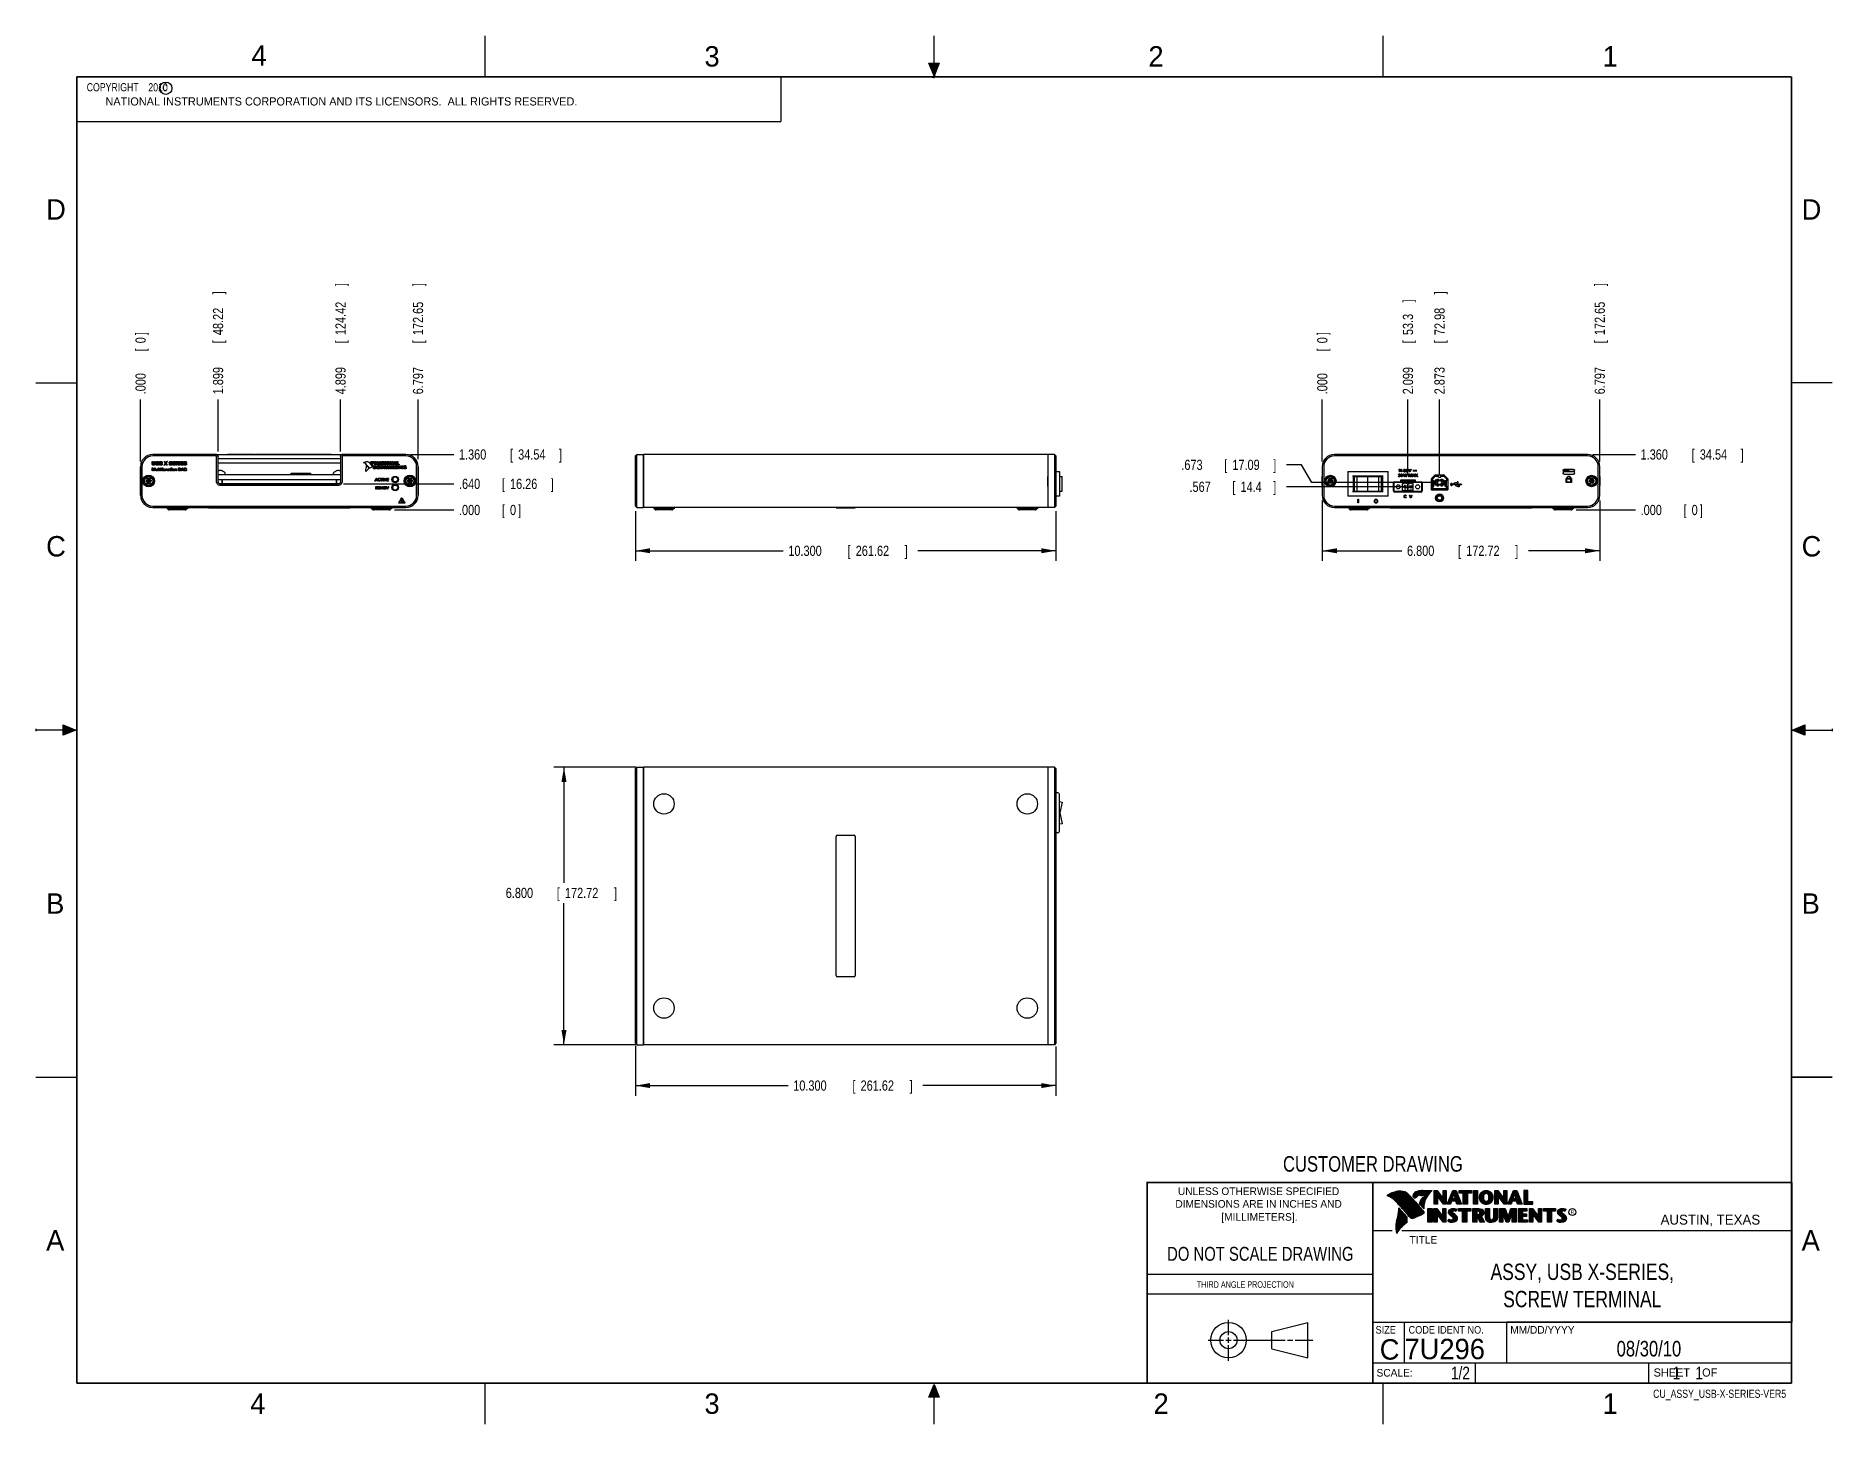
# Model space of a CAD drawing. Header units: inches. Extents: x 0 to 22, y 0 to 17.
import ezdxf
from ezdxf.enums import TextEntityAlignment as Align

# ---------------------------------------------------------------- set-up
doc = ezdxf.new("R2010")
doc.units = ezdxf.units.IN
doc.header["$LTSCALE"] = 1.21
doc.header["$MEASUREMENT"] = 0
doc.layers.get('0').update_dxf_attribs({"linetype": 'CONTINUOUS'})
for name, color, linetype in [('03___PRT_ALL_CURVES', 7, 'CONTINUOUS'), ('COSMETIC', 7, 'CONTINUOUS'), ('DATUMCURVES', 7, 'CONTINUOUS'), ('DIMENSIONS', 7, 'CONTINUOUS')]:
    doc.layers.add(name, color=color, linetype=linetype)
doc.styles.get("Standard").update_dxf_attribs({"font": 'txt', "width": 0.8})
doc.dimstyles.new('DIMSTYLE_1', dxfattribs={"dimtxt": 0.125, "dimasz": 0.18, "dimexe": 0.18, "dimexo": 0.0625, "dimgap": 0.09, "dimtad": 0, "dimtih": 1, "dimtoh": 1, "dimdec": 3, "dimlfac": 2, "dimzin": 4, "dimdsep": 46, "dimtxsty": 'STANDARD', "dimblk": '_FILLED', "dimblk1": '_FILLED', "dimblk2": '_FILLED', "dimcen": 0.09, "dimadec": 0, "dimazin": 0, "dimtp": 0.01, "dimtm": 0.01, "dimtfac": 1, "dimtdec": 3, "dimtofl": 0, "dimtmove": 0, "dimatfit": 3, "dimldrblk": '_FILLED', "dimfxl": 1, "dimtolj": 1, "dimtzin": 4, "dimarcsym": 0})
doc.dimstyles.new('DIMSTYLE_2', dxfattribs={"dimtxt": 0.125, "dimasz": 0.18, "dimexe": 0.18, "dimexo": 0.0625, "dimgap": 0.09, "dimtad": 0, "dimtih": 1, "dimtoh": 1, "dimdec": 3, "dimlfac": 2, "dimzin": 4, "dimdsep": 46, "dimtxsty": 'STANDARD', "dimblk": '_FILLED', "dimblk1": '_FILLED', "dimblk2": '_FILLED', "dimcen": 0.09, "dimadec": 0, "dimazin": 0, "dimtp": 0.01, "dimtm": 0.01, "dimtfac": 1, "dimtdec": 3, "dimtofl": 0, "dimtmove": 0, "dimatfit": 3, "dimldrblk": '_FILLED', "dimfxl": 1, "dimtolj": 1, "dimtzin": 4, "dimarcsym": 0})

msp = doc.modelspace()

# ---------------------------------------------------------------- texts
at = {"color": 2, "linetype": 'CONTINUOUS'}
for s, height, p in [('4', 0.25, (2.64004, 16.63693)), ('3', 0.25, (8.1875, 16.625)), ('2', 0.25, (13.625, 16.625)), ('1', 0.25, (19.1875, 16.625)), ('c', 0.1, (1.54634, 16.32798)), ('NATIONAL INSTRUMENTS CORPORATION AND ITS LICENSORS.  ALL RIGHTS RESERVED.', 0.1, (0.85101, 16.14817)), ('D', 0.25, (0.125, 14.75)), ('D', 0.25, (21.625, 14.75)), ('C', 0.25, (0.125, 10.625)), ('C', 0.25, (21.625, 10.625)), ('B', 0.25, (0.125, 6.25)), ('B', 0.25, (21.625, 6.25)), ('R', 0.04175, (18.7972, 2.57486)), ('AUSTIN, TEXAS', 0.121576, (19.89803, 2.44261)), ('A', 0.25, (0.125, 2.125)), ('TITLE', 0.093, (16.82353, 2.21002)), ('A', 0.25, (21.625, 2.125)), ('MM/DD/YYYY', 0.093, (18.0565, 1.1072)), ('SCALE:', 0.093, (16.41875, 0.58151)), ('SHEET    OF', 0.1, (19.81214, 0.58146)), ('4', 0.25, (2.625, 0.125)), ('3', 0.25, (8.1875, 0.125)), ('2', 0.25, (13.6875, 0.125)), ('1', 0.25, (19.1875, 0.125))]:
    msp.add_text(s, height=height, dxfattribs=at).set_placement(p)
at = {"color": 7, "linetype": 'CONTINUOUS', "width": 0.8}
for s, height, p in [('CUSTOMER DRAWING', 0.19, (16.3742, 3.09114)), ('DO NOT SCALE DRAWING', 0.17, (14.99533, 1.99984))]:
    msp.add_text(s, height=height, dxfattribs=at).set_placement(p, align=Align.CENTER)
at = {"color": 2, "linetype": 'CONTINUOUS'}
for s, p in [('UNLESS OTHERWISE SPECIFIED', (14.97425, 2.80492)), ('DIMENSIONS ARE IN INCHES AND', (14.97425, 2.65013)), ('[MILLIMETERS].', (14.98438, 2.4899))]:
    msp.add_text(s, height=0.093, dxfattribs=at).set_placement(p, align=Align.CENTER)
for s, height, width, p in [('THIRD ANGLE PROJECTION', 0.08, 0.8, (14.21782, 1.66859)), ('SIZE', 0.093, 0.9, (16.40698, 1.1072)), ('CODE IDENT NO.', 0.093, 0.9, (16.81137, 1.1072))]:
    msp.add_text(s, height=height, dxfattribs=dict(at, width=width)).set_placement(p)
at = {"color": 7, "linetype": 'CONTINUOUS'}
msp.add_text('C', height=0.25, dxfattribs=at).set_placement((16.57846, 0.78927), align=Align.CENTER)
msp.add_text('7U296', height=0.25, dxfattribs=at).set_placement((16.76137, 0.7941))
at = {"color": 7, "linetype": 'CONTINUOUS', "width": 0.8}
msp.add_text('1/2', height=0.15625, dxfattribs=at).set_placement((17.5623, 0.54693), align=Align.RIGHT)
msp.add_text('1/2', height=0.15625, dxfattribs=at).set_placement((17.5623, 0.54693), align=Align.RIGHT)
msp.add_text('1/2', height=0.15625, dxfattribs=at).set_placement((17.5623, 0.54693), align=Align.RIGHT)
at = {"color": 2, "linetype": 'CONTINUOUS', "width": 0.8}
msp.add_text('CU_ASSY_USB-X-SERIES-VER5', height=0.1, dxfattribs=at).set_placement((21.4352, 0.3213), align=Align.RIGHT)
msp.add_text('CU_ASSY_USB-X-SERIES-VER5', height=0.1, dxfattribs=at).set_placement((21.4352, 0.3213), align=Align.RIGHT)
msp.add_text('CU_ASSY_USB-X-SERIES-VER5', height=0.1, dxfattribs=at).set_placement((21.4352, 0.3213), align=Align.RIGHT)
at = {"color": 2, "linetype": 'CONTINUOUS', "insert": (0.56236, 16.42186), "char_height": 0.1, "attachment_point": 1}
for s, width in [('  COPYRIGHT    2010\\P ', 1.52), ('  COPYRIGHT    ', 1.2)]:
    msp.add_mtext(s, dxfattribs=dict(at, width=width))
at = {"color": 7, "linetype": 'CONTINUOUS'}
for s, insert, char_height, width, attachment_point in [('ASSY, USB X-SERIES,\\PSCREW TERMINAL ', (18.93865, 1.96463), 0.2, 3.04, 2), (' \\P ', (18.93865, 1.96463), 0.2, 0.16, 2), (' \\P ', (18.93865, 1.96463), 0.2, 0.16, 2), ('08/30/10 ', (19.755, 1.01813), 0.19, 1.368, 2), ('     1    1', (19.8125, 0.70312), 0.15625, 1.375, 1), ('     1    1', (19.8125, 0.70312), 0.15625, 1.375, 1), ('     1    1', (19.8125, 0.70312), 0.15625, 1.375, 1)]:
    msp.add_mtext(s, dxfattribs=dict(at, insert=insert, char_height=char_height, width=width, attachment_point=attachment_point))

# ---------------------------------------------------------------- blocks, each defined once
blk = doc.blocks.new('_FILLED')
at = {"color": 0, "linetype": 'BYBLOCK'}
blk.add_solid([(0, 0), (-1, 0.17), (-1, -0.17)], dxfattribs=at)
blk = doc.blocks.new('*D0')
at = {"layer": 'DIMENSIONS', "color": 2, "linetype": 'CONTINUOUS'}
for p, q in [((7.342, 11.18), (7.342, 10.57)), ((12.492, 11.18), (12.492, 10.57)), ((7.342, 10.695), (9.152, 10.695)), ((12.492, 10.695), (10.802, 10.695))]:
    blk.add_line(p, q, dxfattribs=at)
at = {"layer": 'DIMENSIONS', "color": 2, "linetype": 'CONTINUOUS', "xscale": 0.18, "yscale": 0.18, "zscale": 0.18, "rotation": 180}
blk.add_blockref('_FILLED', (7.342, 10.695), dxfattribs=at)
at = {"layer": 'DIMENSIONS', "color": 2, "linetype": 'CONTINUOUS', "xscale": 0.18, "yscale": 0.18, "zscale": 0.18}
blk.add_blockref('_FILLED', (12.492, 10.695), dxfattribs=at)
at = {"layer": 'DIMENSIONS', "color": 2, "linetype": 'CONTINUOUS', "width": 0.8}
for s, p in [('10.300', (9.215, 10.632)), ('[', (9.94, 10.632)), ('261.62', (10.04, 10.632)), (']', (10.64, 10.632))]:
    blk.add_text(s, height=0.125, dxfattribs=at).set_placement(p)
blk = doc.blocks.new('*D1')
at = {"layer": 'DIMENSIONS', "color": 2, "linetype": 'CONTINUOUS'}
for p, q in [((15.753, 11.312), (15.753, 10.57)), ((19.153, 11.312), (19.153, 10.57)), ((15.753, 10.695), (16.729, 10.695)), ((19.153, 10.695), (18.279, 10.695))]:
    blk.add_line(p, q, dxfattribs=at)
at = {"layer": 'DIMENSIONS', "color": 2, "linetype": 'CONTINUOUS', "xscale": 0.18, "yscale": 0.18, "zscale": 0.18, "rotation": 180}
blk.add_blockref('_FILLED', (15.753, 10.695), dxfattribs=at)
at = {"layer": 'DIMENSIONS', "color": 2, "linetype": 'CONTINUOUS', "xscale": 0.18, "yscale": 0.18, "zscale": 0.18}
blk.add_blockref('_FILLED', (19.153, 10.695), dxfattribs=at)
at = {"layer": 'DIMENSIONS', "color": 2, "linetype": 'CONTINUOUS', "width": 0.8}
for s, p in [('6.800', (16.792, 10.632)), ('[', (17.417, 10.632)), ('172.72', (17.517, 10.632)), (']', (18.117, 10.632))]:
    blk.add_text(s, height=0.125, dxfattribs=at).set_placement(p)
blk = doc.blocks.new('*D2')
at = {"layer": 'DIMENSIONS', "color": 2, "linetype": 'CONTINUOUS'}
blk.add_line((19.153, 11.787), (19.153, 12.548), dxfattribs=at)
at = {"layer": 'DIMENSIONS', "color": 2, "linetype": 'CONTINUOUS', "width": 0.8}
for s, p in [(']', (19.215, 13.936)), ('172.65', (19.215, 13.336)), ('[', (19.215, 13.236)), ('6.797', (19.215, 12.611))]:
    blk.add_text(s, height=0.125, rotation=90, dxfattribs=at).set_placement(p)
blk = doc.blocks.new('*D3')
at = {"layer": 'DIMENSIONS', "color": 2, "linetype": 'CONTINUOUS'}
blk.add_line((15.754, 11.787), (15.754, 12.548), dxfattribs=at)
at = {"layer": 'DIMENSIONS', "color": 2, "linetype": 'CONTINUOUS', "width": 0.8}
for s, p in [(']', (15.817, 13.336)), ('0', (15.817, 13.236)), ('[', (15.817, 13.136)), ('.000', (15.817, 12.611))]:
    blk.add_text(s, height=0.125, rotation=90, dxfattribs=at).set_placement(p)
blk = doc.blocks.new('*D4')
at = {"layer": 'DIMENSIONS', "color": 2, "linetype": 'CONTINUOUS'}
blk.add_line((16.803, 11.624), (16.803, 12.548), dxfattribs=at)
at = {"layer": 'DIMENSIONS', "color": 2, "linetype": 'CONTINUOUS', "width": 0.8}
for s, p in [(']', (16.866, 13.736)), ('53.3', (16.866, 13.336)), ('[', (16.866, 13.236)), ('2.099', (16.866, 12.611))]:
    blk.add_text(s, height=0.125, rotation=90, dxfattribs=at).set_placement(p)
blk = doc.blocks.new('*D5')
at = {"layer": 'DIMENSIONS', "color": 2, "linetype": 'CONTINUOUS'}
blk.add_line((17.191, 11.617), (17.191, 12.548), dxfattribs=at)
at = {"layer": 'DIMENSIONS', "color": 2, "linetype": 'CONTINUOUS', "width": 0.8}
for s, p in [(']', (17.253, 13.836)), ('72.98', (17.253, 13.336)), ('[', (17.253, 13.236)), ('2.873', (17.253, 12.611))]:
    blk.add_text(s, height=0.125, rotation=90, dxfattribs=at).set_placement(p)
blk = doc.blocks.new('*D6')
at = {"layer": 'DIMENSIONS', "color": 2, "linetype": 'CONTINUOUS'}
blk.add_line((19.066, 11.875), (19.591, 11.875), dxfattribs=at)
at = {"layer": 'DIMENSIONS', "color": 2, "linetype": 'CONTINUOUS', "width": 0.8}
for s, p in [('1.360', (19.653, 11.812)), ('[', (20.278, 11.812)), ('34.54', (20.378, 11.812)), (']', (20.878, 11.812))]:
    blk.add_text(s, height=0.125, dxfattribs=at).set_placement(p)
blk = doc.blocks.new('*D7')
at = {"layer": 'DIMENSIONS', "color": 2, "linetype": 'CONTINUOUS'}
blk.add_line((18.863, 11.195), (19.591, 11.195), dxfattribs=at)
at = {"layer": 'DIMENSIONS', "color": 2, "linetype": 'CONTINUOUS', "width": 0.8}
for s, p in [('.000', (19.653, 11.132)), ('[', (20.178, 11.132)), ('0', (20.278, 11.132)), (']', (20.378, 11.132))]:
    blk.add_text(s, height=0.125, dxfattribs=at).set_placement(p)
blk = doc.blocks.new('*D8')
at = {"layer": 'DIMENSIONS', "color": 2, "linetype": 'CONTINUOUS'}
blk.add_line((16.753, 11.478), (15.316, 11.478), dxfattribs=at)
at = {"layer": 'DIMENSIONS', "color": 2, "linetype": 'CONTINUOUS', "width": 0.8}
for s, p in [('.567', (14.128, 11.416)), ('[', (14.653, 11.416)), ('14.4', (14.753, 11.416)), (']', (15.153, 11.416))]:
    blk.add_text(s, height=0.125, dxfattribs=at).set_placement(p)
blk = doc.blocks.new('*D9')
at = {"layer": 'DIMENSIONS', "color": 2, "linetype": 'CONTINUOUS'}
for p, q in [((15.501, 11.747), (15.316, 11.747)), ((15.625, 11.531), (15.501, 11.747)), ((17.142, 11.531), (15.625, 11.531))]:
    blk.add_line(p, q, dxfattribs=at)
at = {"layer": 'DIMENSIONS', "color": 2, "linetype": 'CONTINUOUS', "width": 0.8}
for s, p in [('.673', (14.028, 11.685)), ('[', (14.553, 11.685)), ('17.09', (14.653, 11.685)), (']', (15.153, 11.685))]:
    blk.add_text(s, height=0.125, dxfattribs=at).set_placement(p)
blk = doc.blocks.new('*D10')
at = {"layer": 'DIMENSIONS', "color": 2, "linetype": 'CONTINUOUS'}
blk.add_line((4.68, 11.817), (4.68, 12.548), dxfattribs=at)
at = {"layer": 'DIMENSIONS', "color": 2, "linetype": 'CONTINUOUS', "width": 0.8}
for s, p in [(']', (4.742, 13.936)), ('172.65', (4.742, 13.336)), ('[', (4.742, 13.236)), ('6.797', (4.742, 12.611))]:
    blk.add_text(s, height=0.125, rotation=90, dxfattribs=at).set_placement(p)
blk = doc.blocks.new('*D11')
at = {"layer": 'DIMENSIONS', "color": 2, "linetype": 'CONTINUOUS'}
blk.add_line((1.281, 11.79), (1.281, 12.548), dxfattribs=at)
at = {"layer": 'DIMENSIONS', "color": 2, "linetype": 'CONTINUOUS', "width": 0.8}
for s, p in [(']', (1.344, 13.336)), ('0', (1.344, 13.236)), ('[', (1.344, 13.136)), ('.000', (1.344, 12.611))]:
    blk.add_text(s, height=0.125, rotation=90, dxfattribs=at).set_placement(p)
blk = doc.blocks.new('*D12')
at = {"layer": 'DIMENSIONS', "color": 2, "linetype": 'CONTINUOUS'}
blk.add_line((2.231, 11.912), (2.231, 12.548), dxfattribs=at)
at = {"layer": 'DIMENSIONS', "color": 2, "linetype": 'CONTINUOUS', "width": 0.8}
for s, p in [(']', (2.293, 13.836)), ('48.22', (2.293, 13.336)), ('[', (2.293, 13.236)), ('1.899', (2.293, 12.611))]:
    blk.add_text(s, height=0.125, rotation=90, dxfattribs=at).set_placement(p)
blk = doc.blocks.new('*D13')
at = {"layer": 'DIMENSIONS', "color": 2, "linetype": 'CONTINUOUS'}
blk.add_line((3.731, 11.912), (3.731, 12.548), dxfattribs=at)
at = {"layer": 'DIMENSIONS', "color": 2, "linetype": 'CONTINUOUS', "width": 0.8}
for s, p in [(']', (3.793, 13.936)), ('124.42', (3.793, 13.336)), ('[', (3.793, 13.236)), ('4.899', (3.793, 12.611))]:
    blk.add_text(s, height=0.125, rotation=90, dxfattribs=at).set_placement(p)
blk = doc.blocks.new('*D14')
at = {"layer": 'DIMENSIONS', "color": 2, "linetype": 'CONTINUOUS'}
blk.add_line((4.588, 11.875), (5.118, 11.875), dxfattribs=at)
at = {"layer": 'DIMENSIONS', "color": 2, "linetype": 'CONTINUOUS', "width": 0.8}
for s, p in [('1.360', (5.181, 11.812)), ('[', (5.806, 11.812)), ('34.54', (5.906, 11.812)), (']', (6.406, 11.812))]:
    blk.add_text(s, height=0.125, dxfattribs=at).set_placement(p)
blk = doc.blocks.new('*D15')
at = {"layer": 'DIMENSIONS', "color": 2, "linetype": 'CONTINUOUS'}
blk.add_line((4.39, 11.195), (5.118, 11.195), dxfattribs=at)
at = {"layer": 'DIMENSIONS', "color": 2, "linetype": 'CONTINUOUS', "width": 0.8}
for s, p in [('.000', (5.181, 11.132)), ('[', (5.706, 11.132)), ('0', (5.806, 11.132)), (']', (5.906, 11.132))]:
    blk.add_text(s, height=0.125, dxfattribs=at).set_placement(p)
blk = doc.blocks.new('*D16')
at = {"layer": 'DIMENSIONS', "color": 2, "linetype": 'CONTINUOUS'}
blk.add_line((3.768, 11.515), (5.118, 11.515), dxfattribs=at)
at = {"layer": 'DIMENSIONS', "color": 2, "linetype": 'CONTINUOUS', "width": 0.8}
for s, p in [('.640', (5.181, 11.452)), ('[', (5.706, 11.452)), ('16.26', (5.806, 11.452)), (']', (6.306, 11.452))]:
    blk.add_text(s, height=0.125, dxfattribs=at).set_placement(p)
blk = doc.blocks.new('*D17')
at = {"layer": 'DIMENSIONS', "color": 2, "linetype": 'CONTINUOUS'}
for p, q in [((7.346, 8.045), (6.342, 8.045)), ((6.467, 8.045), (6.467, 6.63)), ((6.467, 4.645), (6.467, 6.38)), ((7.342, 4.645), (6.342, 4.645))]:
    blk.add_line(p, q, dxfattribs=at)
at = {"layer": 'DIMENSIONS', "color": 2, "linetype": 'CONTINUOUS', "xscale": 0.18, "yscale": 0.18, "zscale": 0.18}
for p, rotation in [((6.467, 8.045), 90), ((6.467, 4.645), 270)]:
    blk.add_blockref('_FILLED', p, dxfattribs=dict(at, rotation=rotation))
at = {"layer": 'DIMENSIONS', "color": 2, "linetype": 'CONTINUOUS', "width": 0.8}
for s, p in [('6.800', (5.754, 6.442)), ('[', (6.379, 6.442)), ('172.72', (6.479, 6.442)), (']', (7.079, 6.442))]:
    blk.add_text(s, height=0.125, dxfattribs=at).set_placement(p)
blk = doc.blocks.new('*D18')
at = {"layer": 'DIMENSIONS', "color": 2, "linetype": 'CONTINUOUS'}
for p, q in [((7.342, 4.632), (7.342, 4.02)), ((12.492, 4.625), (12.492, 4.02)), ((7.342, 4.145), (9.213, 4.145)), ((12.492, 4.145), (10.863, 4.145))]:
    blk.add_line(p, q, dxfattribs=at)
at = {"layer": 'DIMENSIONS', "color": 2, "linetype": 'CONTINUOUS', "xscale": 0.18, "yscale": 0.18, "zscale": 0.18, "rotation": 180}
blk.add_blockref('_FILLED', (7.342, 4.145), dxfattribs=at)
at = {"layer": 'DIMENSIONS', "color": 2, "linetype": 'CONTINUOUS', "xscale": 0.18, "yscale": 0.18, "zscale": 0.18}
blk.add_blockref('_FILLED', (12.492, 4.145), dxfattribs=at)
at = {"layer": 'DIMENSIONS', "color": 2, "linetype": 'CONTINUOUS', "width": 0.8}
for s, p in [('10.300', (9.275, 4.083)), ('[', (10, 4.083)), ('261.62', (10.1, 4.083)), (']', (10.7, 4.083))]:
    blk.add_text(s, height=0.125, dxfattribs=at).set_placement(p)

# ---------------------------------------------------------------- dimensions: what is measured, and where the dimension line sits
at = {"layer": 'DIMENSIONS', "color": 2, "linetype": 'CONTINUOUS'}
for feature_location, offset, dtype, origin, picture, middle in [((4.6798, 11.81651), (0, 0.73151), 1, (1.28124, 11.54951), '*D10', (4.6798, 13.32301)), ((3.73052, 11.91201), (0, 0.636), 1, (1.28124, 11.84951), '*D13', (3.73052, 13.32301)), ((2.23052, 11.91201), (0, 0.636), 1, (1.28124, 11.84951), '*D12', (2.23052, 13.27301)), ((19.15266, 11.78701), (0, 0.761), 1, (15.7541, 11.72451), '*D2', (19.15266, 13.32301)), ((17.19078, 11.61734), (0, 0.93067), 1, (15.7541, 11.55484), '*D5', (17.19078, 13.27301)), ((16.80338, 11.62423), (0, 0.92378), 1, (15.7541, 11.56173), '*D4', (16.80338, 13.22301)), ((1.2812419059, 11.7901100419), (0, 0.7579034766), 1, (1.2812419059, 11.5495135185), '*D11', (1.2812419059, 13.0230135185)), ((15.7541027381, 11.7870135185), (0, 0.761), 1, (15.7541027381, 11.7245135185), '*D3', (15.7541027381, 13.0230135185)), ((4.58802, 11.87451), (0.53, 0), 0, (4.32784, 11.19451), '*D14', (5.84302, 11.87451)), ((19.06588, 11.87451), (0.525, 0), 0, (18.80071, 11.19451), '*D6', (20.31588, 11.87451)), ((17.14193, 11.53102), (-1.82604, 0.21613), 0, (17.1455, 11.19451), '*D9', (14.64088, 11.74715)), ((3.76802, 11.51451), (1.35, 0), 0, (3.70552, 11.19451), '*D16', (5.79302, 11.51451)), ((16.7534, 11.47807), (-1.43752, 0), 0, (16.76893, 11.19451), '*D8', (14.69088, 11.47807)), ((4.3903442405, 11.1945135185), (0.727677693, 0), 0, (4.3278442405, 11.1945135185), '*D15', (5.5930219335, 11.1945135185)), ((18.8632050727, 11.1945135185), (0.727677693, 0), 0, (18.8007050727, 11.1945135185), '*D7', (20.0658827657, 11.1945135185))]:
    dim = msp.add_ordinate_dim(feature_location=feature_location, offset=offset, dtype=dtype, origin=origin, dimstyle='DIMSTYLE_2', dxfattribs=at)
    dim.commit()
    dim.dimension.update_dxf_attribs({"geometry": picture, "text_midpoint": middle})
for base, p1, p2, picture, middle in [((19.15338, 10.69451), (15.75338, 11.31201), (19.15338, 11.31201), '*D1', (17.50431, 10.69451)), ((12.49192, 4.1451), (7.34192, 4.6319), (12.49192, 4.62511), '*D18', (10.03757, 4.1451))]:
    dim = msp.add_linear_dim(base=base, p1=p1, p2=p2, dimstyle='DIMSTYLE_1', dxfattribs=at)
    dim.commit()
    dim.dimension.update_dxf_attribs({"geometry": picture, "text_midpoint": middle, "dimtype": 160})
for base, p1, p2, angle, picture, middle in [((7.34192, 10.69451), (12.49192, 11.18039), (7.34192, 11.18039), 180, '*D0', (9.97737, 10.69451)), ((6.46692, 4.6451), (7.34605, 8.0451), (7.3422, 4.6451), 270, '*D17', (6.46692, 6.50489))]:
    dim = msp.add_linear_dim(base=base, p1=p1, p2=p2, angle=angle, dimstyle='DIMSTYLE_1', dxfattribs=at)
    dim.commit()
    dim.dimension.update_dxf_attribs({"geometry": picture, "text_midpoint": middle, "dimtype": 160})

# ---------------------------------------------------------------- hatches: boundary and pattern name
at = {"linetype": 'CONTINUOUS'}
for points in [[(11, 16.51), (10.9375, 16.66625), (11.0625, 16.66625)], [(0.33375, 8.5625), (0.49, 8.5), (0.33375, 8.4375)], [(21.66625, 8.5625), (21.66625, 8.4375), (21.51, 8.5)], [(10.9375, 0.32875), (11, 0.485), (11.0625, 0.32875)]]:
    msp.add_hatch(color=2, dxfattribs=at).paths.add_polyline_path(points)

# ---------------------------------------------------------------- linework, layer by layer
at = {"color": 2, "linetype": 'CONTINUOUS'}
for p, q in [((5.5, 16.5), (5.5, 17)), ((11, 16.485), (11, 17)), ((16.5, 16.5), (16.5, 17)), ((11, 16.51), (10.9375, 16.66625)), ((10.9375, 16.66625), (11.0625, 16.66625)), ((11.015, 16.515), (10.985, 16.485)), ((10.985, 16.485), (11, 16.515)), ((11.0625, 16.66625), (11, 16.51)), ((11, 16.485), (11.015, 16.515)), ((0.49986, 16.49999), (9.12486, 16.49999)), ((0.49986, 16.49999), (0.49986, 15.95311)), ((0.49986, 16.49999), (9.12486, 16.49999)), ((0.49986, 16.49999), (0.49986, 15.95311)), ((9.12486, 16.49999), (9.12486, 15.95311)), ((9.12486, 16.49999), (9.12486, 15.95311)), ((0.49986, 15.95311), (9.12486, 15.95311)), ((0.49986, 15.95311), (9.12486, 15.95311)), ((0, 12.75), (0.5, 12.75)), ((22, 12.75), (21.5, 12.75)), ((0, 8.515), (0, 8.485)), ((0.49, 8.5), (0, 8.5)), ((0.33375, 8.4375), (0.33375, 8.5625)), ((0.33375, 8.5625), (0.49, 8.5)), ((0.49, 8.5), (0.33375, 8.4375)), ((21.51, 8.5), (21.66625, 8.5625)), ((21.51, 8.5), (22, 8.5)), ((21.66625, 8.4375), (21.51, 8.5)), ((21.66625, 8.5625), (21.66625, 8.4375)), ((22, 8.515), (22, 8.485)), ((0, 4.25), (0.5, 4.25)), ((16.37365, 2.95963), (21.50365, 2.95963)), ((16.37365, 2.95963), (16.37365, 1.24963)), ((16.37365, 2.95963), (21.50365, 2.95963)), ((16.37365, 2.95963), (16.37365, 1.24963)), ((16.37365, 2.95963), (21.50365, 2.95963)), ((16.37365, 2.95963), (16.37365, 1.24963)), ((16.375, 2.96), (21.5, 2.96)), ((21.50365, 2.95963), (21.50365, 1.24963)), ((21.50365, 2.95963), (21.50365, 1.24963)), ((21.50365, 2.95963), (21.50365, 1.24963)), ((16.55776, 2.79602), (16.55776, 2.79887)), ((16.56458, 2.79358), (16.56458, 2.8033)), ((16.57141, 2.79091), (16.57141, 2.80753)), ((16.57824, 2.78801), (16.57824, 2.81157)), ((16.58506, 2.78486), (16.58506, 2.81543)), ((16.59189, 2.78146), (16.59189, 2.81904)), ((16.59872, 2.77779), (16.59872, 2.82208)), ((16.60555, 2.77383), (16.60555, 2.82494)), ((16.61237, 2.76959), (16.61237, 2.82762)), ((16.6192, 2.76502), (16.6192, 2.83013)), ((16.62603, 2.76012), (16.62603, 2.83248)), ((16.63285, 2.75486), (16.63285, 2.83466)), ((16.63968, 2.7492), (16.63968, 2.83669)), ((16.64651, 2.74312), (16.64651, 2.83856)), ((16.65334, 2.73656), (16.65334, 2.84027)), ((16.66016, 2.72947), (16.66016, 2.84191)), ((16.66699, 2.72205), (16.66699, 2.84353)), ((16.67382, 2.71458), (16.67382, 2.84486)), ((16.68064, 2.70705), (16.68064, 2.84591)), ((16.68747, 2.69946), (16.68747, 2.84668)), ((16.79388, 2.53297), (16.69189, 2.64886)), ((16.6943, 2.69182), (16.6943, 2.84718)), ((16.70113, 2.68412), (16.70113, 2.8474)), ((16.70795, 2.67636), (16.70795, 2.84736)), ((16.71478, 2.66854), (16.71478, 2.84704)), ((16.72161, 2.66065), (16.72161, 2.84646)), ((16.72843, 2.65271), (16.72843, 2.8456)), ((16.73526, 2.6447), (16.73526, 2.84446)), ((16.74209, 2.63663), (16.74209, 2.84307)), ((16.74891, 2.62851), (16.74891, 2.84174)), ((16.75574, 2.62044), (16.75574, 2.84)), ((16.76257, 2.61246), (16.76257, 2.83783)), ((16.7694, 2.60458), (16.7694, 2.8352)), ((16.77622, 2.59679), (16.77622, 2.83208)), ((16.78305, 2.58909), (16.78305, 2.82844)), ((16.78988, 2.58147), (16.78988, 2.82421)), ((16.7967, 2.57395), (16.7967, 2.81931)), ((16.80353, 2.5665), (16.80353, 2.81364)), ((16.81036, 2.55914), (16.81036, 2.80704)), ((16.81719, 2.55186), (16.81719, 2.79956)), ((16.82401, 2.54466), (16.82401, 2.79242)), ((16.83084, 2.53754), (16.83084, 2.78527)), ((16.83767, 2.53136), (16.83767, 2.77811)), ((16.84449, 2.52623), (16.84449, 2.77093)), ((16.85132, 2.52296), (16.85132, 2.76374)), ((16.85815, 2.52238), (16.85815, 2.75653)), ((16.8864, 2.76641), (16.86317, 2.79371)), ((16.86498, 2.52408), (16.86498, 2.74932)), ((16.88769, 2.77231), (16.86819, 2.79522)), ((16.8718, 2.79097), (16.8718, 2.80851)), ((16.8718, 2.527), (16.8718, 2.74208)), ((16.87863, 2.78295), (16.87863, 2.82057)), ((16.87863, 2.52981), (16.87863, 2.73484)), ((16.88546, 2.77493), (16.88546, 2.82815)), ((16.88546, 2.53267), (16.88546, 2.72699)), ((16.89228, 2.77469), (16.89228, 2.83347)), ((16.89228, 2.53558), (16.89228, 2.71871)), ((16.89911, 2.77882), (16.89911, 2.83747)), ((16.89911, 2.53854), (16.89911, 2.71044)), ((16.90594, 2.78373), (16.90594, 2.84083)), ((16.90594, 2.54154), (16.90594, 2.70217)), ((16.91276, 2.78958), (16.91276, 2.84362)), ((16.91276, 2.54459), (16.91276, 2.6939)), ((16.91959, 2.79661), (16.91959, 2.84588)), ((16.91959, 2.54769), (16.91959, 2.68563)), ((16.92642, 2.80177), (16.92642, 2.84766)), ((16.92642, 2.55084), (16.92642, 2.67737)), ((16.93325, 2.80531), (16.93325, 2.84897)), ((16.93325, 2.55403), (16.93325, 2.6691)), ((16.94007, 2.8077), (16.94007, 2.84992)), ((16.94007, 2.55728), (16.94007, 2.66084)), ((16.96158, 2.67971), (16.94344, 2.7005)), ((16.9469, 2.8082), (16.9469, 2.85089)), ((16.9469, 2.56058), (16.9469, 2.65257)), ((16.96525, 2.68281), (16.94916, 2.70125)), ((16.95373, 2.80693), (16.95373, 2.85175)), ((16.95373, 2.69602), (16.95373, 2.71092)), ((16.95373, 2.56392), (16.95373, 2.64431)), ((16.96055, 2.8048), (16.96055, 2.85249)), ((16.96055, 2.68819), (16.96055, 2.72661)), ((16.96738, 2.80344), (16.96738, 2.85311)), ((16.96738, 2.6802), (16.96738, 2.74443)), ((16.97421, 2.80275), (16.97421, 2.85361)), ((16.97421, 2.672), (16.97421, 2.75684)), ((16.98104, 2.80228), (16.98104, 2.854)), ((16.98104, 2.66405), (16.98104, 2.76341)), ((16.9838, 2.85893), (17.09965, 2.8607)), ((16.98394, 2.85413), (17.08702, 2.85571)), ((16.98786, 2.80201), (16.98786, 2.85419)), ((16.98786, 2.65632), (16.98786, 2.76654)), ((16.99903, 2.637), (16.99463, 2.64182)), ((16.99469, 2.80185), (16.99469, 2.8543)), ((16.99469, 2.67478), (16.99469, 2.76832)), ((17.00152, 2.80054), (17.00152, 2.8544)), ((17.00152, 2.7195), (17.00152, 2.76941)), ((17.00834, 2.79625), (17.00834, 2.8545)), ((17.00834, 2.73882), (17.00834, 2.76984)), ((17.01517, 2.75501), (17.01517, 2.85461)), ((17.022, 2.76913), (17.022, 2.85471)), ((17.02882, 2.78171), (17.02882, 2.85482)), ((17.03565, 2.79309), (17.03565, 2.85492)), ((17.04248, 2.80351), (17.04248, 2.85503)), ((17.04931, 2.81312), (17.04931, 2.85513)), ((17.05613, 2.82203), (17.05613, 2.85523)), ((17.06296, 2.83034), (17.06296, 2.85534)), ((17.06979, 2.83811), (17.06979, 2.85544)), ((17.07661, 2.84541), (17.07661, 2.85555)), ((17.12428, 2.85918), (17.16089, 2.85918)), ((17.12428, 2.69148), (17.12428, 2.85918)), ((17.16374, 2.69148), (17.12428, 2.69148)), ((17.12914, 2.85433), (17.15848, 2.85433)), ((17.12914, 2.69633), (17.12914, 2.85433)), ((17.15888, 2.69633), (17.12914, 2.69633)), ((17.13806, 2.69633), (17.13806, 2.85433)), ((17.14473, 2.69633), (17.14473, 2.85433)), ((17.15141, 2.69633), (17.15141, 2.85433)), ((17.15888, 2.80417), (17.15808, 2.85433)), ((17.15848, 2.85433), (17.23826, 2.74917)), ((17.24184, 2.69633), (17.15888, 2.80417)), ((17.15888, 2.80417), (17.15888, 2.69633)), ((17.16089, 2.85918), (17.23341, 2.76361)), ((17.23945, 2.69148), (17.16374, 2.7899)), ((17.16374, 2.7899), (17.16374, 2.69148)), ((17.16476, 2.79653), (17.16476, 2.84606)), ((17.17144, 2.78786), (17.17144, 2.83726)), ((17.17811, 2.77918), (17.17811, 2.82846)), ((17.18479, 2.7705), (17.18479, 2.81966)), ((17.19146, 2.76182), (17.19146, 2.81086)), ((17.19814, 2.75315), (17.19814, 2.80206)), ((17.20481, 2.74447), (17.20481, 2.79326)), ((17.21149, 2.73579), (17.21149, 2.78447)), ((17.21816, 2.72711), (17.21816, 2.77567)), ((17.22484, 2.71844), (17.22484, 2.76687)), ((17.23151, 2.70976), (17.23151, 2.75807)), ((17.23341, 2.85918), (17.27322, 2.85918)), ((17.23341, 2.76361), (17.23341, 2.85918)), ((17.23819, 2.70108), (17.23826, 2.74917)), ((17.23826, 2.85433), (17.26837, 2.85433)), ((17.23826, 2.74917), (17.23826, 2.85433)), ((17.27322, 2.69148), (17.23945, 2.69148)), ((17.26837, 2.69633), (17.24184, 2.69633)), ((17.24486, 2.69633), (17.24486, 2.85433)), ((17.25154, 2.69633), (17.25154, 2.85433)), ((17.25822, 2.69633), (17.25822, 2.85433)), ((17.26489, 2.69633), (17.26489, 2.85433)), ((17.26837, 2.85433), (17.26837, 2.69633)), ((17.27322, 2.85918), (17.27322, 2.69148)), ((17.2831, 2.69154), (17.35156, 2.85908)), ((17.32275, 2.69154), (17.2831, 2.69154)), ((17.29033, 2.6964), (17.35482, 2.85422)), ((17.31947, 2.6964), (17.29033, 2.6964)), ((17.29827, 2.6964), (17.29827, 2.71583)), ((17.30494, 2.6964), (17.30494, 2.73217)), ((17.31162, 2.6964), (17.31162, 2.7485)), ((17.31829, 2.6964), (17.31829, 2.76484)), ((17.33556, 2.73641), (17.31947, 2.6964)), ((17.33884, 2.73156), (17.32275, 2.69154)), ((17.32497, 2.71007), (17.32497, 2.78117)), ((17.33165, 2.72667), (17.33165, 2.79751)), ((17.39396, 2.73641), (17.33556, 2.73641)), ((17.33832, 2.73641), (17.33832, 2.81384)), ((17.39047, 2.73156), (17.33884, 2.73156)), ((17.34088, 2.75326), (17.36237, 2.82279)), ((17.38903, 2.75327), (17.34088, 2.75326)), ((17.345, 2.76659), (17.345, 2.83018)), ((17.345, 2.73641), (17.345, 2.75326)), ((17.34746, 2.75812), (17.36595, 2.81794)), ((17.38268, 2.75812), (17.34746, 2.75812)), ((17.35156, 2.85908), (17.39384, 2.85908)), ((17.35167, 2.78819), (17.35167, 2.84651)), ((17.35167, 2.73641), (17.35167, 2.75326)), ((17.35482, 2.85422), (17.39049, 2.85422)), ((17.35835, 2.80979), (17.35835, 2.85422)), ((17.35835, 2.73641), (17.35835, 2.75327)), ((17.36237, 2.82279), (17.37012, 2.82279)), ((17.36502, 2.82279), (17.36502, 2.85422)), ((17.36502, 2.73641), (17.36502, 2.75327)), ((17.36595, 2.81794), (17.36641, 2.81794)), ((17.36641, 2.81794), (17.38268, 2.75812)), ((17.37012, 2.82279), (17.38903, 2.75327)), ((17.3717, 2.817), (17.3717, 2.85422)), ((17.3717, 2.73641), (17.3717, 2.75327)), ((17.37837, 2.79246), (17.37837, 2.85422)), ((17.37837, 2.73641), (17.37837, 2.75327)), ((17.38505, 2.76791), (17.38505, 2.85422)), ((17.38505, 2.73641), (17.38505, 2.75327)), ((17.40394, 2.69154), (17.39047, 2.73156)), ((17.39049, 2.85422), (17.4504, 2.6964)), ((17.39172, 2.73641), (17.39172, 2.85097)), ((17.39384, 2.85908), (17.45744, 2.69154)), ((17.40743, 2.6964), (17.39396, 2.73641)), ((17.3984, 2.72322), (17.3984, 2.83338)), ((17.45744, 2.69154), (17.40394, 2.69154)), ((17.40508, 2.70339), (17.40508, 2.8158)), ((17.4504, 2.6964), (17.40743, 2.6964)), ((17.41175, 2.6964), (17.41175, 2.79822)), ((17.41843, 2.6964), (17.41843, 2.78063)), ((17.4251, 2.6964), (17.4251, 2.76305)), ((17.43178, 2.6964), (17.43178, 2.74547)), ((17.43265, 2.85908), (17.58018, 2.85908)), ((17.43265, 2.82782), (17.43265, 2.85908)), ((17.48104, 2.82782), (17.43265, 2.82782)), ((17.43751, 2.85422), (17.57532, 2.85422)), ((17.43751, 2.83268), (17.43751, 2.85422)), ((17.48589, 2.83268), (17.43751, 2.83268)), ((17.43845, 2.6964), (17.43845, 2.72788)), ((17.44513, 2.83268), (17.44513, 2.85422)), ((17.44513, 2.6964), (17.44513, 2.7103)), ((17.4518, 2.83268), (17.4518, 2.85422)), ((17.45848, 2.83268), (17.45848, 2.85422)), ((17.46515, 2.83268), (17.46515, 2.85422)), ((17.47183, 2.83268), (17.47183, 2.85422)), ((17.4785, 2.83268), (17.4785, 2.85422)), ((17.48104, 2.69154), (17.48104, 2.82782)), ((17.5318, 2.69154), (17.48104, 2.69154)), ((17.48589, 2.83268), (17.48518, 2.85422)), ((17.48589, 2.6964), (17.48589, 2.83268)), ((17.52694, 2.6964), (17.48589, 2.6964)), ((17.49186, 2.6964), (17.49186, 2.85422)), ((17.49853, 2.6964), (17.49853, 2.85422)), ((17.50521, 2.6964), (17.50521, 2.85422)), ((17.51188, 2.6964), (17.51188, 2.85422)), ((17.51856, 2.6964), (17.51856, 2.85422)), ((17.52694, 2.83268), (17.52523, 2.85422)), ((17.57532, 2.83268), (17.52694, 2.83268)), ((17.52694, 2.83268), (17.52694, 2.6964)), ((17.58018, 2.82782), (17.5318, 2.82782)), ((17.5318, 2.82782), (17.5318, 2.69154)), ((17.53191, 2.83268), (17.53191, 2.85422)), ((17.53858, 2.83268), (17.53858, 2.85422)), ((17.54526, 2.83268), (17.54526, 2.85422)), ((17.55193, 2.83268), (17.55193, 2.85422)), ((17.55861, 2.83268), (17.55861, 2.85422)), ((17.56529, 2.83268), (17.56529, 2.85422)), ((17.57196, 2.83268), (17.57196, 2.85422)), ((17.57532, 2.85422), (17.57532, 2.83268)), ((17.58018, 2.85908), (17.58018, 2.82782)), ((17.60594, 2.85908), (17.65646, 2.85908)), ((17.60594, 2.69154), (17.60594, 2.85908)), ((17.65646, 2.69154), (17.60594, 2.69154)), ((17.6108, 2.85422), (17.6516, 2.85422)), ((17.6108, 2.6964), (17.6108, 2.85422)), ((17.6516, 2.6964), (17.6108, 2.6964)), ((17.61869, 2.6964), (17.61869, 2.85422)), ((17.62536, 2.6964), (17.62536, 2.85422)), ((17.63204, 2.6964), (17.63204, 2.85422)), ((17.63871, 2.6964), (17.63871, 2.85422)), ((17.64539, 2.6964), (17.64539, 2.85422)), ((17.6516, 2.85422), (17.6516, 2.6964)), ((17.65646, 2.85908), (17.65646, 2.69154)), ((17.68485, 2.77691), (17.68489, 2.78026)), ((17.68493, 2.77353), (17.68485, 2.77691)), ((17.68489, 2.78026), (17.68505, 2.78358)), ((17.68513, 2.77014), (17.68493, 2.77353)), ((17.68505, 2.78358), (17.68533, 2.78687)), ((17.68544, 2.76675), (17.68513, 2.77014)), ((17.68533, 2.78687), (17.68572, 2.79011)), ((17.68586, 2.76337), (17.68544, 2.76675)), ((17.68572, 2.79011), (17.68622, 2.7933)), ((17.68639, 2.76002), (17.68586, 2.76337)), ((17.68622, 2.7933), (17.68684, 2.79642)), ((17.68702, 2.75671), (17.68639, 2.76002)), ((17.68684, 2.79642), (17.68756, 2.79946)), ((17.68776, 2.75345), (17.68702, 2.75671)), ((17.68756, 2.79946), (17.6884, 2.80243)), ((17.68859, 2.75026), (17.68776, 2.75345)), ((17.6884, 2.80243), (17.68934, 2.80531)), ((17.68952, 2.74714), (17.68859, 2.75026)), ((17.68934, 2.80531), (17.69039, 2.80811)), ((17.69054, 2.7441), (17.68952, 2.74714)), ((17.69039, 2.80811), (17.69154, 2.81084)), ((17.69054, 2.7441), (17.69039, 2.80811)), ((17.69165, 2.74114), (17.69054, 2.7441)), ((17.69154, 2.81084), (17.6928, 2.81349)), ((17.69286, 2.73826), (17.69165, 2.74114)), ((17.6928, 2.81349), (17.69418, 2.81609)), ((17.69417, 2.73546), (17.69286, 2.73826)), ((17.69557, 2.73274), (17.69417, 2.73546)), ((17.69418, 2.81609), (17.69567, 2.81864)), ((17.69706, 2.7301), (17.69557, 2.73274)), ((17.69567, 2.81864), (17.69727, 2.82114)), ((17.69706, 2.7301), (17.69727, 2.82114)), ((17.69866, 2.72753), (17.69706, 2.7301)), ((17.69727, 2.82114), (17.69899, 2.8236)), ((17.70035, 2.72504), (17.69866, 2.72753)), ((17.69899, 2.8236), (17.70083, 2.82602)), ((17.70213, 2.72264), (17.70035, 2.72504)), ((17.70083, 2.82602), (17.70277, 2.82839)), ((17.70401, 2.72031), (17.70213, 2.72264)), ((17.70277, 2.82839), (17.70482, 2.83071)), ((17.70401, 2.72031), (17.70482, 2.83071)), ((17.70598, 2.71807), (17.70401, 2.72031)), ((17.70482, 2.83071), (17.70695, 2.83295)), ((17.70803, 2.71591), (17.70598, 2.71807)), ((17.70695, 2.83295), (17.70916, 2.83512)), ((17.71017, 2.71385), (17.70803, 2.71591)), ((17.70916, 2.83512), (17.71144, 2.83719)), ((17.71017, 2.71385), (17.71144, 2.83719)), ((17.71239, 2.71188), (17.71017, 2.71385)), ((17.71144, 2.83719), (17.71377, 2.83915)), ((17.71468, 2.71001), (17.71239, 2.71188)), ((17.71377, 2.83915), (17.71615, 2.84101)), ((17.71705, 2.70823), (17.71468, 2.71001)), ((17.71615, 2.84101), (17.71857, 2.84274)), ((17.71705, 2.70823), (17.71857, 2.84274)), ((17.71949, 2.70657), (17.71705, 2.70823)), ((17.71857, 2.84274), (17.72103, 2.84436)), ((17.72201, 2.705), (17.71949, 2.70657)), ((17.72103, 2.84436), (17.72354, 2.84585)), ((17.72462, 2.70355), (17.72201, 2.705)), ((17.72354, 2.84585), (17.72609, 2.84724)), ((17.72462, 2.70355), (17.72354, 2.84585)), ((17.72731, 2.70221), (17.72462, 2.70355)), ((17.72609, 2.84724), (17.72871, 2.84852)), ((17.72668, 2.77661), (17.7267, 2.77892)), ((17.7267, 2.77429), (17.72668, 2.77661)), ((17.7267, 2.77892), (17.72676, 2.78121)), ((17.72676, 2.77196), (17.7267, 2.77429)), ((17.72676, 2.78121), (17.72686, 2.78346)), ((17.72686, 2.76964), (17.72676, 2.77196)), ((17.72686, 2.78346), (17.727, 2.78569)), ((17.727, 2.76733), (17.72686, 2.76964)), ((17.727, 2.78569), (17.72717, 2.78787)), ((17.72719, 2.76505), (17.727, 2.76733)), ((17.72717, 2.78787), (17.72738, 2.79)), ((17.72741, 2.7628), (17.72719, 2.76505)), ((17.73009, 2.70098), (17.72731, 2.70221)), ((17.72738, 2.79), (17.72763, 2.79208)), ((17.72767, 2.76059), (17.72741, 2.7628)), ((17.72763, 2.79208), (17.72791, 2.7941)), ((17.72796, 2.75842), (17.72767, 2.76059)), ((17.72791, 2.7941), (17.72822, 2.79606)), ((17.7283, 2.75632), (17.72796, 2.75842)), ((17.72822, 2.79606), (17.72857, 2.79797)), ((17.72867, 2.75427), (17.7283, 2.75632)), ((17.72857, 2.79797), (17.72896, 2.79982)), ((17.72909, 2.75228), (17.72867, 2.75427)), ((17.72871, 2.84852), (17.7314, 2.8497)), ((17.72896, 2.79982), (17.72939, 2.80163)), ((17.72954, 2.75035), (17.72909, 2.75228)), ((17.72939, 2.80163), (17.72986, 2.8034)), ((17.73003, 2.74847), (17.72954, 2.75035)), ((17.72986, 2.8034), (17.73038, 2.80513)), ((17.73057, 2.74664), (17.73003, 2.74847)), ((17.73009, 2.70098), (17.73049, 2.74688)), ((17.73298, 2.69986), (17.73009, 2.70098)), ((17.73038, 2.80513), (17.73095, 2.80682)), ((17.73114, 2.74486), (17.73057, 2.74664)), ((17.73095, 2.80682), (17.73156, 2.80849)), ((17.73102, 2.80703), (17.7314, 2.8497)), ((17.73175, 2.74313), (17.73114, 2.74486)), ((17.7314, 2.8497), (17.73416, 2.85077)), ((17.73156, 2.80849), (17.73223, 2.81013)), ((17.73241, 2.74145), (17.73175, 2.74313)), ((17.73223, 2.81013), (17.73294, 2.81174)), ((17.73311, 2.7398), (17.73241, 2.74145)), ((17.73294, 2.81174), (17.73372, 2.81332)), ((17.73597, 2.69887), (17.73298, 2.69986)), ((17.73387, 2.7382), (17.73311, 2.7398)), ((17.73372, 2.81332), (17.73454, 2.81487)), ((17.73467, 2.73665), (17.73387, 2.7382)), ((17.73416, 2.85077), (17.73699, 2.85175)), ((17.73454, 2.81487), (17.73542, 2.81637)), ((17.73553, 2.73513), (17.73467, 2.73665)), ((17.73542, 2.81637), (17.73636, 2.81783)), ((17.73645, 2.73367), (17.73553, 2.73513)), ((17.73907, 2.69798), (17.73597, 2.69887)), ((17.73636, 2.81783), (17.73736, 2.81923)), ((17.73743, 2.73225), (17.73645, 2.73367)), ((17.73699, 2.85175), (17.73991, 2.85262)), ((17.73738, 2.81926), (17.73699, 2.85175)), ((17.73736, 2.81923), (17.73843, 2.82057)), ((17.73848, 2.73089), (17.73743, 2.73225)), ((17.73843, 2.82057), (17.73955, 2.82184)), ((17.73885, 2.69804), (17.73845, 2.73093)), ((17.73959, 2.72959), (17.73848, 2.73089)), ((17.74228, 2.69722), (17.73907, 2.69798)), ((17.73955, 2.82184), (17.74073, 2.82303)), ((17.74076, 2.72835), (17.73959, 2.72959)), ((17.73991, 2.85262), (17.74289, 2.8534)), ((17.74073, 2.82303), (17.74196, 2.82414)), ((17.74199, 2.72717), (17.74076, 2.72835)), ((17.74196, 2.82414), (17.74325, 2.82517)), ((17.74328, 2.72606), (17.74199, 2.72717)), ((17.74557, 2.69657), (17.74228, 2.69722)), ((17.74289, 2.8534), (17.74594, 2.85407)), ((17.74325, 2.82517), (17.74458, 2.82612)), ((17.74463, 2.72503), (17.74328, 2.72606)), ((17.74458, 2.82612), (17.74596, 2.82698)), ((17.74604, 2.72408), (17.74463, 2.72503)), ((17.74552, 2.82671), (17.74552, 2.85398)), ((17.74552, 2.69658), (17.74552, 2.72443)), ((17.74892, 2.69605), (17.74557, 2.69657)), ((17.74594, 2.85407), (17.74903, 2.85463)), ((17.74596, 2.82698), (17.74738, 2.82777)), ((17.7475, 2.72321), (17.74604, 2.72408)), ((17.74738, 2.82777), (17.74884, 2.82847)), ((17.74902, 2.72243), (17.7475, 2.72321)), ((17.74884, 2.82847), (17.75034, 2.82911)), ((17.75231, 2.69564), (17.74892, 2.69605)), ((17.75058, 2.72175), (17.74902, 2.72243)), ((17.74903, 2.85463), (17.75216, 2.85508)), ((17.75034, 2.82911), (17.75188, 2.82966)), ((17.75218, 2.72116), (17.75058, 2.72175)), ((17.75188, 2.82966), (17.75347, 2.83014)), ((17.75216, 2.85508), (17.75531, 2.8554)), ((17.75381, 2.72067), (17.75218, 2.72116)), ((17.7522, 2.82975), (17.7522, 2.85508)), ((17.7522, 2.69565), (17.7522, 2.72116)), ((17.75572, 2.69535), (17.75231, 2.69564)), ((17.75347, 2.83014), (17.75508, 2.83053)), ((17.75548, 2.72029), (17.75381, 2.72067)), ((17.75508, 2.83053), (17.75674, 2.83084)), ((17.75531, 2.8554), (17.75848, 2.85561)), ((17.75717, 2.72001), (17.75548, 2.72029)), ((17.75914, 2.69517), (17.75572, 2.69535)), ((17.75674, 2.83084), (17.75841, 2.83106)), ((17.75888, 2.71983), (17.75717, 2.72001)), ((17.75841, 2.83106), (17.76012, 2.83118)), ((17.75848, 2.85561), (17.76164, 2.85569)), ((17.75887, 2.83109), (17.75887, 2.85562)), ((17.75887, 2.69518), (17.75887, 2.71983)), ((17.76061, 2.71974), (17.75888, 2.71983)), ((17.76253, 2.69511), (17.75914, 2.69517)), ((17.76012, 2.83118), (17.76184, 2.83121)), ((17.76235, 2.71977), (17.76061, 2.71974)), ((17.76164, 2.85569), (17.7648, 2.85565)), ((17.76184, 2.83121), (17.76357, 2.83114)), ((17.76409, 2.71989), (17.76235, 2.71977)), ((17.76588, 2.69517), (17.76253, 2.69511)), ((17.76357, 2.83114), (17.76528, 2.83097)), ((17.76582, 2.7201), (17.76409, 2.71989)), ((17.7648, 2.85565), (17.76795, 2.85548)), ((17.76528, 2.83097), (17.76698, 2.83071)), ((17.76555, 2.69516), (17.76592, 2.72012)), ((17.76754, 2.7204), (17.76582, 2.7201)), ((17.76918, 2.69535), (17.76588, 2.69517)), ((17.76698, 2.83071), (17.76865, 2.83037)), ((17.76923, 2.72079), (17.76754, 2.7204)), ((17.76758, 2.83059), (17.76795, 2.85548)), ((17.76795, 2.85548), (17.77109, 2.85518)), ((17.76865, 2.83037), (17.77028, 2.82995)), ((17.77243, 2.69564), (17.76918, 2.69535)), ((17.77089, 2.72125), (17.76923, 2.72079)), ((17.77028, 2.82995), (17.77188, 2.82946)), ((17.77251, 2.72179), (17.77089, 2.72125)), ((17.77109, 2.85518), (17.77421, 2.85477)), ((17.77188, 2.82946), (17.77344, 2.8289)), ((17.77222, 2.69561), (17.77255, 2.7218)), ((17.77564, 2.69605), (17.77243, 2.69564)), ((17.77408, 2.7224), (17.77251, 2.72179)), ((17.77344, 2.8289), (17.77496, 2.82827)), ((17.77388, 2.82872), (17.77421, 2.85477)), ((17.77561, 2.72308), (17.77408, 2.7224)), ((17.77421, 2.85477), (17.7773, 2.85423)), ((17.77496, 2.82827), (17.77642, 2.82758)), ((17.77708, 2.72382), (17.77561, 2.72308)), ((17.7788, 2.69659), (17.77564, 2.69605)), ((17.77642, 2.82758), (17.77782, 2.82682)), ((17.77849, 2.72464), (17.77708, 2.72382)), ((17.7773, 2.85423), (17.78036, 2.85357)), ((17.77782, 2.82682), (17.77917, 2.82601)), ((17.77985, 2.72555), (17.77849, 2.72464)), ((17.78191, 2.69725), (17.7788, 2.69659)), ((17.7789, 2.69661), (17.77916, 2.72509)), ((17.77917, 2.82601), (17.78046, 2.82512)), ((17.78114, 2.72652), (17.77985, 2.72555)), ((17.7801, 2.82537), (17.78036, 2.85357)), ((17.78036, 2.85357), (17.78338, 2.8528)), ((17.78046, 2.82512), (17.78169, 2.82418)), ((17.78238, 2.72758), (17.78114, 2.72652)), ((17.78169, 2.82418), (17.78286, 2.82318)), ((17.78497, 2.69803), (17.78191, 2.69725)), ((17.78355, 2.72871), (17.78238, 2.72758)), ((17.78286, 2.82318), (17.78398, 2.82213)), ((17.78338, 2.8528), (17.78636, 2.85191)), ((17.78465, 2.72992), (17.78355, 2.72871)), ((17.78398, 2.82213), (17.78502, 2.82101)), ((17.78569, 2.73121), (17.78465, 2.72992)), ((17.78799, 2.69895), (17.78497, 2.69803)), ((17.78502, 2.82101), (17.78601, 2.81985)), ((17.78666, 2.73256), (17.78569, 2.73121)), ((17.78601, 2.81985), (17.78694, 2.81863)), ((17.78636, 2.85191), (17.78929, 2.8509)), ((17.78671, 2.81893), (17.78636, 2.85191)), ((17.78758, 2.73397), (17.78666, 2.73256)), ((17.78694, 2.81863), (17.78781, 2.81735)), ((17.78843, 2.73543), (17.78758, 2.73397)), ((17.78799, 2.69895), (17.78762, 2.73403)), ((17.78781, 2.81735), (17.78863, 2.81601)), ((17.79097, 2.69999), (17.78799, 2.69895)), ((17.78924, 2.73694), (17.78843, 2.73543)), ((17.78863, 2.81601), (17.78939, 2.81462)), ((17.78999, 2.7385), (17.78924, 2.73694)), ((17.78929, 2.8509), (17.79216, 2.84979)), ((17.78939, 2.81462), (17.79011, 2.81317)), ((17.79071, 2.7401), (17.78999, 2.7385)), ((17.79011, 2.81317), (17.7908, 2.81165)), ((17.79138, 2.74174), (17.79071, 2.7401)), ((17.7908, 2.81165), (17.79145, 2.81006)), ((17.79389, 2.70117), (17.79097, 2.69999)), ((17.79202, 2.74342), (17.79138, 2.74174)), ((17.79145, 2.81006), (17.79207, 2.8084)), ((17.79263, 2.74514), (17.79202, 2.74342)), ((17.79207, 2.8084), (17.79267, 2.80666)), ((17.79216, 2.84979), (17.79498, 2.84857)), ((17.79273, 2.80648), (17.79225, 2.84975)), ((17.79321, 2.74691), (17.79263, 2.74514)), ((17.79267, 2.80666), (17.79324, 2.80484)), ((17.79375, 2.74873), (17.79321, 2.74691)), ((17.79324, 2.80484), (17.79378, 2.80294)), ((17.79389, 2.70117), (17.79338, 2.74747)), ((17.79427, 2.7506), (17.79375, 2.74873)), ((17.79378, 2.80294), (17.79429, 2.80098)), ((17.79675, 2.70246), (17.79389, 2.70117)), ((17.79474, 2.75252), (17.79427, 2.7506)), ((17.79429, 2.80098), (17.79476, 2.79896)), ((17.79517, 2.7545), (17.79474, 2.75252)), ((17.79476, 2.79896), (17.79519, 2.79687)), ((17.79498, 2.84857), (17.79774, 2.84723)), ((17.79557, 2.75654), (17.79517, 2.7545)), ((17.79519, 2.79687), (17.79558, 2.79472)), ((17.79591, 2.75862), (17.79557, 2.75654)), ((17.79558, 2.79472), (17.79591, 2.79253)), ((17.79591, 2.79253), (17.7962, 2.79031)), ((17.7962, 2.76076), (17.79591, 2.75862)), ((17.7962, 2.79031), (17.79645, 2.78805)), ((17.79645, 2.76294), (17.7962, 2.76076)), ((17.79645, 2.78805), (17.79665, 2.78577)), ((17.79666, 2.76515), (17.79645, 2.76294)), ((17.79665, 2.78577), (17.7968, 2.78348)), ((17.79681, 2.76739), (17.79666, 2.76515)), ((17.79954, 2.70387), (17.79675, 2.70246)), ((17.7968, 2.78348), (17.79692, 2.78117)), ((17.79693, 2.76966), (17.79681, 2.76739)), ((17.79692, 2.78117), (17.797, 2.77886)), ((17.797, 2.77194), (17.79693, 2.76966)), ((17.797, 2.77886), (17.79704, 2.77655)), ((17.79704, 2.77424), (17.797, 2.77194)), ((17.79704, 2.77655), (17.79704, 2.77424)), ((17.79774, 2.84723), (17.80043, 2.8458)), ((17.79954, 2.70387), (17.80043, 2.8458)), ((17.80226, 2.70539), (17.79954, 2.70387)), ((17.80043, 2.8458), (17.80305, 2.84426)), ((17.80488, 2.70702), (17.80226, 2.70539)), ((17.80305, 2.84426), (17.8056, 2.84262)), ((17.8074, 2.70875), (17.80488, 2.70702)), ((17.8056, 2.84262), (17.80807, 2.84088)), ((17.8074, 2.70875), (17.80807, 2.84088)), ((17.80981, 2.71057), (17.8074, 2.70875)), ((17.80807, 2.84088), (17.81046, 2.83904)), ((17.81211, 2.71249), (17.80981, 2.71057)), ((17.81046, 2.83904), (17.81277, 2.83711)), ((17.8143, 2.71449), (17.81211, 2.71249)), ((17.81277, 2.83711), (17.815, 2.83509)), ((17.8143, 2.71449), (17.81277, 2.83711)), ((17.8164, 2.71659), (17.8143, 2.71449)), ((17.815, 2.83509), (17.81713, 2.83298)), ((17.8184, 2.71877), (17.8164, 2.71659)), ((17.81713, 2.83298), (17.81918, 2.8308)), ((17.8203, 2.72104), (17.8184, 2.71877)), ((17.81918, 2.8308), (17.82113, 2.82854)), ((17.8203, 2.72104), (17.82113, 2.82854)), ((17.82213, 2.72338), (17.8203, 2.72104)), ((17.82113, 2.82854), (17.82298, 2.82621)), ((17.82386, 2.72581), (17.82213, 2.72338)), ((17.82298, 2.82621), (17.82473, 2.82383)), ((17.82552, 2.72831), (17.82386, 2.72581)), ((17.82473, 2.82383), (17.82637, 2.82139)), ((17.8271, 2.73087), (17.82552, 2.72831)), ((17.82637, 2.82139), (17.82791, 2.81889)), ((17.8271, 2.73087), (17.82791, 2.81889)), ((17.82859, 2.73349), (17.8271, 2.73087)), ((17.82791, 2.81889), (17.82935, 2.81632)), ((17.83, 2.73618), (17.82859, 2.73349)), ((17.82935, 2.81632), (17.83069, 2.81369)), ((17.83131, 2.73892), (17.83, 2.73618)), ((17.83069, 2.81369), (17.83192, 2.81099)), ((17.83252, 2.74172), (17.83131, 2.73892)), ((17.83192, 2.81099), (17.83306, 2.8082)), ((17.83364, 2.74458), (17.83252, 2.74172)), ((17.83306, 2.8082), (17.8341, 2.80532)), ((17.83465, 2.74751), (17.83364, 2.74458)), ((17.8341, 2.80532), (17.83504, 2.80236)), ((17.83465, 2.74751), (17.8341, 2.80532)), ((17.83556, 2.75049), (17.83465, 2.74751)), ((17.83504, 2.80236), (17.83588, 2.79929)), ((17.83636, 2.75354), (17.83556, 2.75049)), ((17.83588, 2.79929), (17.83662, 2.79614)), ((17.83705, 2.75665), (17.83636, 2.75354)), ((17.83662, 2.79614), (17.83727, 2.79291)), ((17.83763, 2.75981), (17.83705, 2.75665)), ((17.83727, 2.79291), (17.8378, 2.78963)), ((17.8381, 2.76303), (17.83763, 2.75981)), ((17.8378, 2.78963), (17.83823, 2.78631)), ((17.83846, 2.76628), (17.8381, 2.76303)), ((17.83823, 2.78631), (17.83856, 2.78295)), ((17.83871, 2.76957), (17.83846, 2.76628)), ((17.83856, 2.78295), (17.83876, 2.77959)), ((17.83884, 2.77289), (17.83871, 2.76957)), ((17.83876, 2.77959), (17.83886, 2.77623)), ((17.83886, 2.77623), (17.83884, 2.77289)), ((17.86728, 2.85918), (17.90389, 2.85918)), ((17.86728, 2.69148), (17.86728, 2.85918)), ((17.90674, 2.69148), (17.86728, 2.69148)), ((17.87213, 2.85433), (17.90148, 2.85433)), ((17.87213, 2.69633), (17.87213, 2.85433)), ((17.90188, 2.69633), (17.87213, 2.69633)), ((17.87903, 2.69633), (17.87903, 2.85433)), ((17.8874, 2.69633), (17.8874, 2.85433)), ((17.89408, 2.69633), (17.89408, 2.85433)), ((17.89906, 2.85433), (17.90188, 2.80417)), ((17.90148, 2.85433), (17.98126, 2.74917)), ((17.98484, 2.69633), (17.90188, 2.80417)), ((17.90188, 2.80417), (17.90188, 2.69633)), ((17.90389, 2.85918), (17.97641, 2.76361)), ((17.90573, 2.79916), (17.90573, 2.84873)), ((17.98245, 2.69148), (17.90674, 2.7899)), ((17.90674, 2.7899), (17.90674, 2.69148)), ((17.91241, 2.79049), (17.91241, 2.83993)), ((17.91908, 2.78181), (17.91908, 2.83113)), ((17.92576, 2.77313), (17.92576, 2.82233)), ((17.93243, 2.76446), (17.93243, 2.81353)), ((17.93911, 2.75578), (17.93911, 2.80473)), ((17.94578, 2.7471), (17.94578, 2.79593)), ((17.95246, 2.73842), (17.95246, 2.78714)), ((17.95913, 2.72975), (17.95913, 2.77834)), ((17.96581, 2.72107), (17.96581, 2.76954)), ((17.97249, 2.71239), (17.97249, 2.76074)), ((17.97641, 2.85918), (18.01622, 2.85918)), ((17.97641, 2.76361), (17.97641, 2.85918)), ((17.97916, 2.70372), (17.98126, 2.74917)), ((17.98126, 2.85433), (18.01136, 2.85433)), ((17.98126, 2.74917), (17.98126, 2.85433)), ((18.01622, 2.69148), (17.98245, 2.69148)), ((18.01136, 2.69633), (17.98484, 2.69633)), ((17.98584, 2.69504), (17.98584, 2.85433)), ((17.99251, 2.69633), (17.99251, 2.85433)), ((17.99919, 2.69633), (17.99919, 2.85433)), ((18.00586, 2.69633), (18.00586, 2.85433)), ((18.01136, 2.85433), (18.01136, 2.69633)), ((18.01622, 2.85918), (18.01622, 2.69148)), ((18.02617, 2.69154), (18.09464, 2.85908)), ((18.06583, 2.69154), (18.02617, 2.69154)), ((18.0334, 2.6964), (18.0979, 2.85422)), ((18.06255, 2.6964), (18.0334, 2.6964)), ((18.03924, 2.6964), (18.03924, 2.71068)), ((18.04592, 2.6964), (18.04592, 2.72702)), ((18.05259, 2.6964), (18.05259, 2.74335)), ((18.05927, 2.6964), (18.05927, 2.75969)), ((18.07864, 2.73641), (18.06255, 2.6964)), ((18.08192, 2.73156), (18.06583, 2.69154)), ((18.06594, 2.70483), (18.06594, 2.77602)), ((18.07262, 2.72144), (18.07262, 2.79236)), ((18.13703, 2.73641), (18.07864, 2.73641)), ((18.07929, 2.73641), (18.07929, 2.80869)), ((18.13355, 2.73156), (18.08192, 2.73156)), ((18.08395, 2.75326), (18.10544, 2.82279)), ((18.13211, 2.75327), (18.08395, 2.75326)), ((18.08597, 2.73641), (18.08597, 2.82503)), ((18.09053, 2.75812), (18.10902, 2.81794)), ((18.12576, 2.75812), (18.09053, 2.75812)), ((18.09264, 2.78138), (18.09264, 2.84136)), ((18.09264, 2.73641), (18.09264, 2.75326)), ((18.09464, 2.85908), (18.13691, 2.85908)), ((18.0979, 2.85422), (18.13356, 2.85422)), ((18.09932, 2.80299), (18.09932, 2.85422)), ((18.09932, 2.73641), (18.09932, 2.75327)), ((18.10544, 2.82279), (18.1132, 2.82279)), ((18.10599, 2.82279), (18.10599, 2.85422)), ((18.10599, 2.73641), (18.10599, 2.75327)), ((18.10902, 2.81794), (18.10949, 2.81794)), ((18.10949, 2.81794), (18.12576, 2.75812)), ((18.11267, 2.82279), (18.11267, 2.85422)), ((18.11267, 2.73641), (18.11267, 2.75327)), ((18.1132, 2.82279), (18.13211, 2.75327)), ((18.11934, 2.80019), (18.11934, 2.85422)), ((18.11934, 2.73641), (18.11934, 2.75327)), ((18.12602, 2.77565), (18.12602, 2.85422)), ((18.12602, 2.73641), (18.12602, 2.75327)), ((18.1327, 2.73641), (18.1327, 2.85422)), ((18.14701, 2.69154), (18.13355, 2.73156)), ((18.13356, 2.85422), (18.19348, 2.6964)), ((18.13691, 2.85908), (18.20052, 2.69154)), ((18.1505, 2.6964), (18.13703, 2.73641)), ((18.13937, 2.72947), (18.13937, 2.83893)), ((18.14605, 2.70964), (18.14605, 2.82134)), ((18.20052, 2.69154), (18.14701, 2.69154)), ((18.19348, 2.6964), (18.1505, 2.6964)), ((18.15272, 2.6964), (18.15272, 2.80376)), ((18.1594, 2.6964), (18.1594, 2.78617)), ((18.16607, 2.6964), (18.16607, 2.76859)), ((18.17275, 2.6964), (18.17275, 2.75101)), ((18.17942, 2.6964), (18.17942, 2.73342)), ((18.1861, 2.6964), (18.1861, 2.71584)), ((18.27197, 2.85908), (18.22137, 2.85908)), ((18.22137, 2.85908), (18.22137, 2.69154)), ((18.22137, 2.69154), (18.33325, 2.69154)), ((18.26711, 2.85422), (18.22622, 2.85422)), ((18.22622, 2.85422), (18.22622, 2.6964)), ((18.22622, 2.6964), (18.32839, 2.6964)), ((18.23283, 2.6964), (18.23283, 2.85422)), ((18.2395, 2.6964), (18.2395, 2.85422)), ((18.24618, 2.6964), (18.24618, 2.85422)), ((18.25285, 2.6964), (18.25285, 2.85422)), ((18.25953, 2.6964), (18.25953, 2.85422)), ((18.2662, 2.6964), (18.2662, 2.71789)), ((18.26711, 2.71789), (18.26711, 2.85422)), ((18.32839, 2.71789), (18.26711, 2.71789)), ((18.27197, 2.72275), (18.27197, 2.85908)), ((18.33325, 2.72275), (18.27197, 2.72275)), ((18.27288, 2.6964), (18.27288, 2.71789)), ((18.27956, 2.6964), (18.27956, 2.71789)), ((18.28623, 2.6964), (18.28623, 2.71789)), ((18.29291, 2.6964), (18.29291, 2.71789)), ((18.29958, 2.6964), (18.29958, 2.71789)), ((18.30626, 2.6964), (18.30626, 2.71789)), ((18.31293, 2.6964), (18.31293, 2.71789)), ((18.31961, 2.6964), (18.31961, 2.71789)), ((18.32839, 2.6964), (18.32839, 2.71789)), ((18.33325, 2.69154), (18.33325, 2.72275)), ((18.67656, 2.63931), (18.695, 2.64132)), ((18.695, 2.64132), (18.70739, 2.64046)), ((16.66699, 2.34825), (16.66699, 2.47703)), ((16.67382, 2.35837), (16.67382, 2.49824)), ((16.68064, 2.36795), (16.68064, 2.52004)), ((16.68747, 2.37704), (16.68747, 2.55017)), ((16.6943, 2.38568), (16.6943, 2.60301)), ((16.78904, 2.53119), (16.69637, 2.6365)), ((16.70113, 2.3939), (16.70113, 2.6311)), ((16.70795, 2.40176), (16.70795, 2.62334)), ((16.71478, 2.40927), (16.71478, 2.61558)), ((16.72161, 2.41646), (16.72161, 2.60783)), ((16.72843, 2.42334), (16.72843, 2.60007)), ((16.73526, 2.42994), (16.73526, 2.59231)), ((16.74209, 2.43628), (16.74209, 2.58455)), ((16.74891, 2.44237), (16.74891, 2.57679)), ((16.75574, 2.44822), (16.75574, 2.56903)), ((16.76257, 2.45384), (16.76257, 2.56128)), ((16.7694, 2.45924), (16.7694, 2.55352)), ((16.77622, 2.46444), (16.77622, 2.54576)), ((16.78305, 2.46945), (16.78305, 2.538)), ((16.78796, 2.47293), (16.78904, 2.53119)), ((16.79272, 2.47039), (16.79388, 2.53297)), ((16.96055, 2.56732), (16.96055, 2.63605)), ((16.96738, 2.57077), (16.96738, 2.62779)), ((16.97421, 2.57427), (16.97421, 2.61953)), ((16.98104, 2.57783), (16.98104, 2.61128)), ((16.98786, 2.58143), (16.98786, 2.60302)), ((16.99469, 2.58534), (16.99469, 2.59477)), ((17.04824, 2.63829), (17.09875, 2.63829)), ((17.04824, 2.47075), (17.04824, 2.63829)), ((17.09875, 2.47075), (17.04824, 2.47075)), ((17.05309, 2.63343), (17.0939, 2.63343)), ((17.05309, 2.47561), (17.05309, 2.63343)), ((17.0939, 2.47561), (17.05309, 2.47561)), ((17.05768, 2.47561), (17.05768, 2.63343)), ((17.06435, 2.47561), (17.06435, 2.63343)), ((17.07103, 2.47561), (17.07103, 2.63343)), ((17.0777, 2.47561), (17.0777, 2.63343)), ((17.08438, 2.47561), (17.08438, 2.63343)), ((17.09105, 2.47561), (17.09105, 2.63343)), ((17.0939, 2.63343), (17.0939, 2.47561)), ((17.09875, 2.63829), (17.09875, 2.47075)), ((17.12047, 2.63846), (17.15709, 2.63846)), ((17.12047, 2.47075), (17.12047, 2.63846)), ((17.15993, 2.47075), (17.12047, 2.47075)), ((17.12533, 2.6336), (17.15468, 2.6336)), ((17.12533, 2.47561), (17.12533, 2.6336)), ((17.15508, 2.47561), (17.12533, 2.47561)), ((17.13111, 2.47561), (17.13111, 2.6336)), ((17.13778, 2.47561), (17.13778, 2.6336)), ((17.14446, 2.47561), (17.14446, 2.6336)), ((17.15113, 2.47561), (17.15113, 2.6336)), ((17.15468, 2.6336), (17.23446, 2.52845)), ((17.23803, 2.47561), (17.15508, 2.58345)), ((17.15508, 2.58345), (17.15508, 2.47561)), ((17.15709, 2.63846), (17.2296, 2.54288)), ((17.15781, 2.5799), (17.15781, 2.62948)), ((17.23565, 2.47075), (17.15993, 2.56917)), ((17.15993, 2.56917), (17.15993, 2.47075)), ((17.16448, 2.57122), (17.16448, 2.62068)), ((17.17116, 2.56254), (17.17116, 2.61188)), ((17.17783, 2.55386), (17.17783, 2.60308)), ((17.18451, 2.54519), (17.18451, 2.59428)), ((17.19118, 2.53651), (17.19118, 2.58548)), ((17.19786, 2.52783), (17.19786, 2.57669)), ((17.20454, 2.51915), (17.20454, 2.56789)), ((17.21121, 2.51048), (17.21121, 2.55909)), ((17.21789, 2.5018), (17.21789, 2.55029)), ((17.22456, 2.49312), (17.22456, 2.54149)), ((17.2296, 2.63846), (17.26941, 2.63846)), ((17.2296, 2.54288), (17.2296, 2.63846)), ((17.23124, 2.48445), (17.23124, 2.53269)), ((17.23446, 2.6336), (17.26456, 2.6336)), ((17.23446, 2.52845), (17.23446, 2.6336)), ((17.26941, 2.47075), (17.23565, 2.47075)), ((17.23791, 2.47561), (17.23791, 2.6336)), ((17.26456, 2.47561), (17.23803, 2.47561)), ((17.24459, 2.47561), (17.24459, 2.6336)), ((17.25126, 2.47561), (17.25126, 2.6336)), ((17.25794, 2.47561), (17.25794, 2.6336)), ((17.26456, 2.6336), (17.26456, 2.47561)), ((17.26941, 2.63846), (17.26941, 2.47075)), ((17.29309, 2.48296), (17.30807, 2.51061)), ((17.30259, 2.47663), (17.29309, 2.48296)), ((17.29947, 2.48455), (17.3097, 2.50342)), ((17.30488, 2.48094), (17.29947, 2.48455)), ((17.30087, 2.59613), (17.30375, 2.61053)), ((17.30202, 2.58519), (17.30087, 2.59613)), ((17.30576, 2.5754), (17.30202, 2.58519)), ((17.31181, 2.47289), (17.30259, 2.47663)), ((17.30375, 2.61053), (17.31268, 2.62377)), ((17.30467, 2.48103), (17.30467, 2.49414)), ((17.31324, 2.47755), (17.30488, 2.48094)), ((17.31095, 2.56791), (17.30576, 2.5754)), ((17.30577, 2.5959), (17.30832, 2.60862)), ((17.30678, 2.58633), (17.30577, 2.5959)), ((17.31009, 2.57768), (17.30678, 2.58633)), ((17.30807, 2.51061), (17.3144, 2.506)), ((17.30832, 2.60862), (17.31623, 2.62035)), ((17.3097, 2.50342), (17.31188, 2.50184)), ((17.31469, 2.57103), (17.31009, 2.57768)), ((17.31527, 2.56359), (17.31095, 2.56791)), ((17.31134, 2.5744), (17.31134, 2.61311)), ((17.31134, 2.47795), (17.31188, 2.50184)), ((17.32535, 2.47001), (17.31181, 2.47289)), ((17.31188, 2.50184), (17.31886, 2.49835)), ((17.31268, 2.62377), (17.32449, 2.63241)), ((17.32622, 2.47479), (17.31324, 2.47755)), ((17.3144, 2.506), (17.32074, 2.50283)), ((17.32431, 2.56142), (17.31469, 2.57103)), ((17.32103, 2.55783), (17.31527, 2.56359)), ((17.31623, 2.62035), (17.32685, 2.62813)), ((17.31802, 2.56771), (17.31802, 2.62166)), ((17.31802, 2.47653), (17.31802, 2.49864)), ((17.31886, 2.49835), (17.32802, 2.49519)), ((17.32074, 2.50283), (17.3291, 2.49995)), ((17.34408, 2.53854), (17.32103, 2.55783)), ((17.34736, 2.54212), (17.32431, 2.56142)), ((17.32449, 2.63241), (17.3412, 2.63903)), ((17.32469, 2.56104), (17.32469, 2.62654)), ((17.32469, 2.47502), (17.32469, 2.49634)), ((17.33688, 2.46828), (17.32535, 2.47001)), ((17.33732, 2.47312), (17.32622, 2.47479)), ((17.32685, 2.62813), (17.34238, 2.63428)), ((17.32802, 2.49519), (17.33651, 2.49421)), ((17.3291, 2.49995), (17.33659, 2.49909)), ((17.33137, 2.55551), (17.33137, 2.62991)), ((17.33137, 2.47401), (17.33137, 2.49481)), ((17.33651, 2.49421), (17.3446, 2.49489)), ((17.33659, 2.49909), (17.3435, 2.49967)), ((17.34523, 2.46799), (17.33688, 2.46828)), ((17.34499, 2.47286), (17.33732, 2.47312)), ((17.33804, 2.54992), (17.33804, 2.63256)), ((17.33804, 2.47301), (17.33804, 2.49404)), ((17.3412, 2.63903), (17.35963, 2.64105)), ((17.34238, 2.63428), (17.35973, 2.63618)), ((17.3435, 2.49967), (17.34869, 2.50168)), ((17.35157, 2.53105), (17.34408, 2.53854)), ((17.3446, 2.49489), (17.351, 2.49737)), ((17.34656, 2.6041), (17.34472, 2.63453)), ((17.34472, 2.54433), (17.34608, 2.59929)), ((17.34472, 2.47282), (17.34472, 2.4949)), ((17.36988, 2.47614), (17.34499, 2.47286)), ((17.37144, 2.47145), (17.34523, 2.46799)), ((17.34656, 2.6041), (17.34608, 2.59929)), ((17.34608, 2.59929), (17.34765, 2.59223)), ((17.3497, 2.60902), (17.34656, 2.6041)), ((17.35539, 2.53409), (17.34736, 2.54212)), ((17.34765, 2.59223), (17.35472, 2.58349)), ((17.34869, 2.50168), (17.35358, 2.50514)), ((17.35429, 2.61235), (17.3497, 2.60902)), ((17.35128, 2.60246), (17.35099, 2.59958)), ((17.35099, 2.59958), (17.35214, 2.5944)), ((17.351, 2.49737), (17.35718, 2.50173)), ((17.3533, 2.60563), (17.35128, 2.60246)), ((17.35139, 2.61025), (17.35139, 2.63526)), ((17.35139, 2.53809), (17.35139, 2.5876)), ((17.35139, 2.4737), (17.35139, 2.49753)), ((17.35589, 2.52414), (17.35157, 2.53105)), ((17.35214, 2.5944), (17.35819, 2.58691)), ((17.35647, 2.60793), (17.3533, 2.60563)), ((17.35358, 2.50514), (17.35647, 2.50975)), ((17.3604, 2.61415), (17.35429, 2.61235)), ((17.35472, 2.58349), (17.3771, 2.56489)), ((17.36038, 2.52612), (17.35539, 2.53409)), ((17.35791, 2.51694), (17.35589, 2.52414)), ((17.36136, 2.60937), (17.35647, 2.60793)), ((17.35647, 2.50975), (17.35791, 2.51694)), ((17.35718, 2.50173), (17.36105, 2.50792)), ((17.35807, 2.61347), (17.35807, 2.63599)), ((17.35807, 2.52981), (17.35807, 2.5807)), ((17.35807, 2.47458), (17.35807, 2.50236)), ((17.35819, 2.58691), (17.38037, 2.56849)), ((17.35963, 2.64105), (17.37202, 2.64018)), ((17.35973, 2.63618), (17.37134, 2.63536)), ((17.36289, 2.51713), (17.36038, 2.52612)), ((17.36641, 2.61482), (17.3604, 2.61415)), ((17.36105, 2.50792), (17.36289, 2.51713)), ((17.36655, 2.60995), (17.36136, 2.60937)), ((17.36475, 2.61463), (17.36475, 2.63583)), ((17.36475, 2.47546), (17.36475, 2.57516)), ((17.37263, 2.61449), (17.36641, 2.61482)), ((17.37202, 2.60966), (17.36655, 2.60995)), ((17.38681, 2.48566), (17.36988, 2.47614)), ((17.37134, 2.63536), (17.38426, 2.63262)), ((17.37142, 2.61456), (17.37142, 2.63535)), ((17.37142, 2.47634), (17.37142, 2.56961)), ((17.38988, 2.48181), (17.37144, 2.47145)), ((17.37202, 2.64018), (17.38556, 2.6373)), ((17.38066, 2.60793), (17.37202, 2.60966)), ((17.38187, 2.61264), (17.37263, 2.61449)), ((17.3771, 2.56489), (17.38295, 2.55904)), ((17.3781, 2.6134), (17.3781, 2.63393)), ((17.3781, 2.48076), (17.3781, 2.5639)), ((17.38037, 2.56849), (17.38642, 2.56244)), ((17.38527, 2.60649), (17.38066, 2.60793)), ((17.38732, 2.61094), (17.38187, 2.61264)), ((17.38295, 2.55904), (17.38879, 2.55293)), ((17.38426, 2.63262), (17.39209, 2.62992)), ((17.38477, 2.61174), (17.38477, 2.63244)), ((17.38477, 2.4834), (17.38477, 2.55714)), ((17.38988, 2.60362), (17.38527, 2.60649)), ((17.38556, 2.6373), (17.39392, 2.63443)), ((17.38642, 2.56244), (17.39248, 2.5561)), ((17.3967, 2.49658), (17.38681, 2.48566)), ((17.38793, 2.61056), (17.38732, 2.61094)), ((17.39656, 2.62782), (17.38793, 2.61056)), ((17.38879, 2.55293), (17.39526, 2.54458)), ((17.40313, 2.63011), (17.38988, 2.60362)), ((17.40083, 2.49391), (17.38988, 2.48181)), ((17.39145, 2.61759), (17.39145, 2.63014)), ((17.39145, 2.49078), (17.39145, 2.5495)), ((17.39209, 2.62992), (17.39656, 2.62782)), ((17.39248, 2.5561), (17.39939, 2.54718)), ((17.39392, 2.63443), (17.40313, 2.63011)), ((17.39526, 2.54458), (17.40005, 2.53499)), ((17.40161, 2.50767), (17.3967, 2.49658)), ((17.39812, 2.49815), (17.39812, 2.53886)), ((17.39939, 2.54718), (17.40457, 2.53681)), ((17.40005, 2.53499), (17.40237, 2.52754)), ((17.4063, 2.50629), (17.40083, 2.49391)), ((17.40315, 2.51743), (17.40161, 2.50767)), ((17.40237, 2.52754), (17.40315, 2.51743)), ((17.40457, 2.53681), (17.40717, 2.52846)), ((17.40803, 2.51723), (17.4063, 2.50629)), ((17.40717, 2.52846), (17.40803, 2.51723)), ((17.42418, 2.63829), (17.57171, 2.63829)), ((17.42418, 2.60704), (17.42418, 2.63829)), ((17.47256, 2.60704), (17.42418, 2.60704)), ((17.42904, 2.63343), (17.56685, 2.63343)), ((17.42904, 2.61189), (17.42904, 2.63343)), ((17.47742, 2.61189), (17.42904, 2.61189)), ((17.43817, 2.61189), (17.43817, 2.63343)), ((17.44485, 2.61189), (17.44485, 2.63343)), ((17.45153, 2.61189), (17.45153, 2.63343)), ((17.4582, 2.61189), (17.4582, 2.63343)), ((17.46488, 2.61189), (17.46488, 2.63343)), ((17.47155, 2.61189), (17.47155, 2.63343)), ((17.47256, 2.47075), (17.47256, 2.60704)), ((17.52332, 2.47075), (17.47256, 2.47075)), ((17.47742, 2.61189), (17.47823, 2.63343)), ((17.47742, 2.47561), (17.47742, 2.61189)), ((17.51847, 2.47561), (17.47742, 2.47561)), ((17.4849, 2.47561), (17.4849, 2.63343)), ((17.49158, 2.47561), (17.49158, 2.63343)), ((17.49825, 2.47561), (17.49825, 2.63343)), ((17.50493, 2.47561), (17.50493, 2.63343)), ((17.5116, 2.47561), (17.5116, 2.63343)), ((17.51847, 2.61189), (17.51828, 2.63343)), ((17.56685, 2.61189), (17.51847, 2.61189)), ((17.51847, 2.61189), (17.51847, 2.47561)), ((17.57171, 2.60704), (17.52332, 2.60704)), ((17.52332, 2.60704), (17.52332, 2.47075)), ((17.52496, 2.61189), (17.52496, 2.63343)), ((17.53163, 2.61189), (17.53163, 2.63343)), ((17.5383, 2.61189), (17.5383, 2.63343)), ((17.54498, 2.61189), (17.54498, 2.63343)), ((17.55166, 2.61189), (17.55166, 2.63343)), ((17.55833, 2.61189), (17.55833, 2.63343)), ((17.56685, 2.63343), (17.56685, 2.61189)), ((17.57171, 2.63829), (17.57171, 2.60704)), ((17.59726, 2.63838), (17.67396, 2.63838)), ((17.59726, 2.47075), (17.59726, 2.63838)), ((17.64788, 2.47075), (17.59726, 2.47075)), ((17.60211, 2.63352), (17.67372, 2.63352)), ((17.60211, 2.47561), (17.60211, 2.63352)), ((17.64302, 2.47561), (17.60211, 2.47561)), ((17.60506, 2.47561), (17.60506, 2.63352)), ((17.61173, 2.47561), (17.61173, 2.63352)), ((17.61841, 2.47561), (17.61841, 2.63352)), ((17.62509, 2.47561), (17.62509, 2.63352)), ((17.63176, 2.47561), (17.63176, 2.63352)), ((17.63844, 2.47561), (17.63844, 2.63352)), ((17.64302, 2.61177), (17.64511, 2.63352)), ((17.66278, 2.61177), (17.64302, 2.61177)), ((17.64302, 2.47561), (17.64302, 2.61177)), ((17.64302, 2.56077), (17.66354, 2.56083)), ((17.66419, 2.53913), (17.64302, 2.53913)), ((17.66278, 2.60691), (17.64788, 2.60691)), ((17.64788, 2.60691), (17.64788, 2.56563)), ((17.64788, 2.56563), (17.66278, 2.56563)), ((17.66092, 2.53428), (17.64788, 2.53428)), ((17.64788, 2.53428), (17.64788, 2.47075)), ((17.65179, 2.61177), (17.65179, 2.63352)), ((17.65179, 2.53913), (17.65179, 2.5608)), ((17.65846, 2.61177), (17.65846, 2.63352)), ((17.65846, 2.53913), (17.65846, 2.56082)), ((17.68794, 2.46755), (17.66092, 2.53428)), ((17.66835, 2.61111), (17.66278, 2.61177)), ((17.66775, 2.60629), (17.66278, 2.60691)), ((17.66278, 2.56563), (17.66868, 2.56656)), ((17.66354, 2.56083), (17.67109, 2.56234)), ((17.69106, 2.47277), (17.66419, 2.53913)), ((17.66514, 2.61149), (17.66514, 2.63352)), ((17.66514, 2.53679), (17.66514, 2.56084)), ((17.67334, 2.60412), (17.66775, 2.60629)), ((17.6751, 2.60864), (17.66835, 2.61111)), ((17.66868, 2.56656), (17.6752, 2.57028)), ((17.67109, 2.56234), (17.67877, 2.56699)), ((17.67181, 2.60984), (17.67181, 2.63352)), ((17.67181, 2.5203), (17.67181, 2.56249)), ((17.678, 2.60101), (17.67334, 2.60412)), ((17.67372, 2.63352), (17.69277, 2.63163)), ((17.67396, 2.63838), (17.69383, 2.6364)), ((17.68184, 2.60429), (17.6751, 2.60864)), ((17.6752, 2.57028), (17.67893, 2.57432)), ((17.68141, 2.59356), (17.678, 2.60101)), ((17.67849, 2.60645), (17.67849, 2.63305)), ((17.67849, 2.50381), (17.67849, 2.56666)), ((17.67877, 2.56699), (17.68337, 2.57235)), ((17.67893, 2.57432), (17.68141, 2.57991)), ((17.68234, 2.58642), (17.68141, 2.59356)), ((17.68141, 2.57991), (17.68234, 2.58642)), ((17.68583, 2.59559), (17.68184, 2.60429)), ((17.68337, 2.57235), (17.68622, 2.57922)), ((17.68516, 2.48733), (17.68337, 2.57235)), ((17.68583, 2.59559), (17.68516, 2.63238)), ((17.68716, 2.58705), (17.68583, 2.59559)), ((17.68622, 2.57922), (17.68716, 2.58705)), ((17.74165, 2.47344), (17.68794, 2.46755)), ((17.7341, 2.4775), (17.69106, 2.47277)), ((17.69184, 2.47286), (17.69184, 2.63172)), ((17.69277, 2.63163), (17.70823, 2.62619)), ((17.69383, 2.6364), (17.7106, 2.6305)), ((17.71014, 2.5543), (17.69835, 2.54688)), ((17.69835, 2.54688), (17.7341, 2.4775)), ((17.69851, 2.47359), (17.69851, 2.6296)), ((17.71309, 2.55042), (17.7047, 2.54514)), ((17.7047, 2.54514), (17.74165, 2.47344)), ((17.70519, 2.55119), (17.70519, 2.62726)), ((17.70519, 2.47433), (17.70519, 2.5336)), ((17.70823, 2.62619), (17.71873, 2.6179)), ((17.71635, 2.55992), (17.71014, 2.5543)), ((17.7106, 2.6305), (17.7224, 2.62119)), ((17.71187, 2.55539), (17.71187, 2.62332)), ((17.71187, 2.47506), (17.71187, 2.52065)), ((17.71961, 2.55632), (17.71309, 2.55042)), ((17.72235, 2.56926), (17.71635, 2.55992)), ((17.71854, 2.5619), (17.71854, 2.61805)), ((17.71854, 2.47579), (17.71854, 2.50769)), ((17.71873, 2.6179), (17.72556, 2.60698)), ((17.72209, 2.5588), (17.71961, 2.55632)), ((17.72675, 2.56718), (17.72209, 2.5588)), ((17.72665, 2.58015), (17.72235, 2.56926)), ((17.7224, 2.62119), (17.73016, 2.60877)), ((17.72522, 2.57652), (17.72522, 2.60753)), ((17.72522, 2.47652), (17.72522, 2.49474)), ((17.72556, 2.60698), (17.72806, 2.59338)), ((17.72806, 2.59338), (17.72665, 2.58015)), ((17.73141, 2.57898), (17.72675, 2.56718)), ((17.73016, 2.60877), (17.73296, 2.59356)), ((17.73296, 2.59356), (17.73141, 2.57898)), ((17.75268, 2.63838), (17.80328, 2.63838)), ((17.75268, 2.53454), (17.75268, 2.63838)), ((17.75635, 2.50962), (17.75268, 2.53454)), ((17.76661, 2.49056), (17.75635, 2.50962)), ((17.75754, 2.63352), (17.79842, 2.63352)), ((17.75754, 2.5349), (17.75754, 2.63352)), ((17.76103, 2.51117), (17.75754, 2.5349)), ((17.77046, 2.49365), (17.76103, 2.51117)), ((17.76527, 2.50329), (17.76527, 2.63352)), ((17.78274, 2.47664), (17.76661, 2.49056)), ((17.78519, 2.48094), (17.77046, 2.49365)), ((17.77194, 2.49237), (17.77194, 2.63352)), ((17.77862, 2.48661), (17.77862, 2.63352)), ((17.80255, 2.47004), (17.78274, 2.47664)), ((17.80355, 2.47482), (17.78519, 2.48094)), ((17.7853, 2.48085), (17.7853, 2.63352)), ((17.79197, 2.47868), (17.79197, 2.63352)), ((17.79842, 2.63352), (17.79843, 2.54972)), ((17.79843, 2.54972), (17.79923, 2.53223)), ((17.79865, 2.47645), (17.79923, 2.53223)), ((17.79923, 2.53223), (17.80193, 2.51832)), ((17.80193, 2.51832), (17.80868, 2.50656)), ((17.82638, 2.46784), (17.80255, 2.47004)), ((17.80328, 2.63838), (17.80328, 2.54993)), ((17.80328, 2.54993), (17.80401, 2.53307)), ((17.8263, 2.47272), (17.80355, 2.47482)), ((17.80401, 2.53307), (17.80621, 2.52061)), ((17.80532, 2.47423), (17.80532, 2.51241)), ((17.80621, 2.52061), (17.81171, 2.51035)), ((17.80868, 2.50656), (17.81819, 2.49971)), ((17.81171, 2.51035), (17.81904, 2.50449)), ((17.812, 2.47404), (17.812, 2.50417)), ((17.81819, 2.49971), (17.83049, 2.49795)), ((17.81867, 2.47343), (17.81867, 2.49936)), ((17.81904, 2.50449), (17.82931, 2.50266)), ((17.82535, 2.4726), (17.82535, 2.49868)), ((17.84903, 2.47552), (17.8263, 2.47272)), ((17.85021, 2.47077), (17.82638, 2.46784)), ((17.82931, 2.50266), (17.83811, 2.50486)), ((17.83049, 2.49795), (17.84105, 2.50099)), ((17.83202, 2.47343), (17.83202, 2.49773)), ((17.83811, 2.50486), (17.84581, 2.51072)), ((17.8387, 2.47425), (17.8387, 2.49904)), ((17.84105, 2.50099), (17.85015, 2.50855)), ((17.84537, 2.47507), (17.84537, 2.50458)), ((17.84581, 2.51072), (17.85094, 2.52098)), ((17.86678, 2.48234), (17.84903, 2.47552)), ((17.85015, 2.50855), (17.85565, 2.5198)), ((17.86927, 2.4781), (17.85021, 2.47077)), ((17.85094, 2.52098), (17.85424, 2.53417)), ((17.85205, 2.47668), (17.85205, 2.51012)), ((17.85424, 2.53417), (17.85571, 2.54993)), ((17.85565, 2.5198), (17.85908, 2.53372)), ((17.85571, 2.63838), (17.89897, 2.63838)), ((17.85571, 2.54993), (17.85571, 2.63838)), ((17.85872, 2.47925), (17.85872, 2.53229)), ((17.85908, 2.53372), (17.86056, 2.54993)), ((17.86056, 2.63352), (17.89412, 2.63352)), ((17.86056, 2.54993), (17.86056, 2.63352)), ((17.8654, 2.48119), (17.8654, 2.63352)), ((17.88119, 2.49441), (17.86678, 2.48234)), ((17.88504, 2.49129), (17.86927, 2.4781)), ((17.87208, 2.48678), (17.87208, 2.63352)), ((17.87875, 2.49236), (17.87875, 2.63352)), ((17.89063, 2.51226), (17.88119, 2.49441)), ((17.89531, 2.51072), (17.88504, 2.49129)), ((17.88543, 2.50242), (17.88543, 2.63352)), ((17.89412, 2.53491), (17.89063, 2.51226)), ((17.89412, 2.63352), (17.89412, 2.53491)), ((17.89897, 2.53454), (17.89531, 2.51072)), ((17.89897, 2.63838), (17.89897, 2.53454)), ((17.92641, 2.63838), (17.99489, 2.63838)), ((17.92641, 2.47075), (17.92641, 2.63838)), ((17.96616, 2.47075), (17.92641, 2.47075)), ((17.93126, 2.63352), (17.99141, 2.63352)), ((17.93126, 2.47561), (17.93126, 2.63352)), ((17.9613, 2.47561), (17.93126, 2.47561)), ((17.93883, 2.47561), (17.93883, 2.63352)), ((17.94551, 2.47561), (17.94551, 2.63352)), ((17.95218, 2.47561), (17.95218, 2.63352)), ((17.9613, 2.61668), (17.95886, 2.63352)), ((18.01078, 2.47561), (17.9613, 2.61668)), ((17.9613, 2.61668), (17.9613, 2.47561)), ((17.96553, 2.60461), (17.96553, 2.63352)), ((18.00734, 2.47075), (17.96616, 2.58817)), ((17.96616, 2.58817), (17.96616, 2.47075)), ((17.97221, 2.58558), (17.97221, 2.63352)), ((17.97888, 2.56655), (17.97888, 2.63352)), ((17.98556, 2.54752), (17.98556, 2.63352)), ((17.99141, 2.63352), (18.02998, 2.52005)), ((17.99223, 2.52849), (17.99223, 2.6311)), ((17.99489, 2.63838), (18.02985, 2.53552)), ((17.99891, 2.50946), (17.99891, 2.61146)), ((18.00558, 2.49042), (18.00558, 2.59182)), ((18.03942, 2.47075), (18.00734, 2.47075)), ((18.03594, 2.47561), (18.01078, 2.47561)), ((18.01226, 2.47561), (18.01226, 2.57218)), ((18.01893, 2.47561), (18.01893, 2.55254)), ((18.02561, 2.47561), (18.02561, 2.5329)), ((18.02985, 2.53552), (18.06289, 2.63838)), ((18.02998, 2.52005), (18.06643, 2.63352)), ((18.03229, 2.47561), (18.03229, 2.52723)), ((18.08403, 2.61765), (18.03594, 2.47561)), ((18.03896, 2.48453), (18.03896, 2.54801)), ((18.07917, 2.58817), (18.03942, 2.47075)), ((18.04564, 2.50425), (18.04564, 2.56879)), ((18.05231, 2.52397), (18.05231, 2.58957)), ((18.05899, 2.54369), (18.05899, 2.61036)), ((18.06289, 2.63838), (18.12993, 2.63838)), ((18.06566, 2.5634), (18.06566, 2.63114)), ((18.06643, 2.63352), (18.12508, 2.63352)), ((18.07234, 2.58312), (18.07234, 2.63352)), ((18.07901, 2.60284), (18.07901, 2.63352)), ((18.07917, 2.47075), (18.07917, 2.58817)), ((18.12993, 2.47075), (18.07917, 2.47075)), ((18.08403, 2.61765), (18.08569, 2.63352)), ((18.08403, 2.47561), (18.08403, 2.61765)), ((18.12508, 2.47561), (18.08403, 2.47561)), ((18.09236, 2.47561), (18.09236, 2.63352)), ((18.09904, 2.47561), (18.09904, 2.63352)), ((18.10572, 2.47561), (18.10572, 2.63352)), ((18.11239, 2.47561), (18.11239, 2.63352)), ((18.11907, 2.47561), (18.11907, 2.63352)), ((18.12508, 2.63352), (18.12508, 2.47561)), ((18.12993, 2.63838), (18.12993, 2.47075)), ((18.15638, 2.63838), (18.25782, 2.63838)), ((18.15638, 2.47075), (18.15638, 2.63838)), ((18.26831, 2.47075), (18.15638, 2.47075)), ((18.16123, 2.63352), (18.25297, 2.63352)), ((18.16123, 2.47561), (18.16123, 2.63352)), ((18.26346, 2.47561), (18.16123, 2.47561)), ((18.16579, 2.47561), (18.16579, 2.63352)), ((18.17247, 2.47561), (18.17247, 2.63352)), ((18.17914, 2.47561), (18.17914, 2.63352)), ((18.18582, 2.47561), (18.18582, 2.63352)), ((18.1925, 2.47561), (18.1925, 2.63352)), ((18.19917, 2.47561), (18.19917, 2.63352)), ((18.25297, 2.61193), (18.20177, 2.61193)), ((18.20177, 2.61193), (18.20177, 2.56916)), ((18.20177, 2.56916), (18.25201, 2.56916)), ((18.25201, 2.5474), (18.20177, 2.5474)), ((18.20177, 2.5474), (18.20177, 2.49732)), ((18.20177, 2.49732), (18.26346, 2.49732)), ((18.20585, 2.61193), (18.20585, 2.63352)), ((18.20585, 2.5474), (18.20585, 2.56916)), ((18.20585, 2.47561), (18.20585, 2.49732)), ((18.25782, 2.60707), (18.20662, 2.60707)), ((18.20662, 2.60707), (18.20662, 2.57401)), ((18.20662, 2.57401), (18.25687, 2.57401)), ((18.25687, 2.54254), (18.20662, 2.54254)), ((18.20662, 2.54254), (18.20662, 2.50218)), ((18.20662, 2.50218), (18.26831, 2.50218)), ((18.21252, 2.61193), (18.21252, 2.63352)), ((18.21252, 2.5474), (18.21252, 2.56916)), ((18.21252, 2.47561), (18.21252, 2.49732)), ((18.2192, 2.61193), (18.2192, 2.63352)), ((18.2192, 2.5474), (18.2192, 2.56916)), ((18.2192, 2.47561), (18.2192, 2.49732)), ((18.22587, 2.61193), (18.22587, 2.63352)), ((18.22587, 2.5474), (18.22587, 2.56916)), ((18.22587, 2.47561), (18.22587, 2.49732)), ((18.23255, 2.61193), (18.23255, 2.63352)), ((18.23255, 2.5474), (18.23255, 2.56916)), ((18.23255, 2.47561), (18.23255, 2.49732)), ((18.23922, 2.61193), (18.23922, 2.63352)), ((18.23922, 2.5474), (18.23922, 2.56916)), ((18.23922, 2.47561), (18.23922, 2.49732)), ((18.2459, 2.61193), (18.2459, 2.63352)), ((18.2459, 2.5474), (18.2459, 2.56916)), ((18.2459, 2.47561), (18.2459, 2.49732)), ((18.25201, 2.56916), (18.25201, 2.5474)), ((18.25257, 2.47561), (18.25257, 2.49732)), ((18.25297, 2.63352), (18.25297, 2.61193)), ((18.25687, 2.57401), (18.25687, 2.54254)), ((18.25782, 2.63838), (18.25782, 2.60707)), ((18.25925, 2.47561), (18.25925, 2.49732)), ((18.26346, 2.49732), (18.26346, 2.47561)), ((18.26831, 2.50218), (18.26831, 2.47075)), ((18.29184, 2.63846), (18.32845, 2.63846)), ((18.29184, 2.47075), (18.29184, 2.63846)), ((18.33129, 2.47075), (18.29184, 2.47075)), ((18.29669, 2.6336), (18.32604, 2.6336)), ((18.29669, 2.47561), (18.29669, 2.6336)), ((18.32644, 2.47561), (18.29669, 2.47561)), ((18.2993, 2.47561), (18.2993, 2.6336)), ((18.30598, 2.47561), (18.30598, 2.6336)), ((18.31265, 2.47561), (18.31265, 2.6336)), ((18.31933, 2.47561), (18.31933, 2.6336)), ((18.32644, 2.58345), (18.326, 2.6336)), ((18.32604, 2.6336), (18.40582, 2.52845)), ((18.4094, 2.47561), (18.32644, 2.58345)), ((18.32644, 2.58345), (18.32644, 2.47561)), ((18.32845, 2.63846), (18.40096, 2.54288)), ((18.40701, 2.47075), (18.33129, 2.56917)), ((18.33129, 2.56917), (18.33129, 2.47075)), ((18.33268, 2.57533), (18.33268, 2.62485)), ((18.33936, 2.56665), (18.33936, 2.61605)), ((18.34603, 2.55798), (18.34603, 2.60725)), ((18.35271, 2.5493), (18.35271, 2.59845)), ((18.35938, 2.54062), (18.35938, 2.58966)), ((18.36606, 2.53195), (18.36606, 2.58086)), ((18.37273, 2.52327), (18.37273, 2.57206)), ((18.37941, 2.51459), (18.37941, 2.56326)), ((18.38608, 2.50591), (18.38608, 2.55446)), ((18.39276, 2.49724), (18.39276, 2.54566)), ((18.39943, 2.48856), (18.39943, 2.53686)), ((18.40096, 2.63846), (18.44078, 2.63846)), ((18.40096, 2.54288), (18.40096, 2.63846)), ((18.40582, 2.6336), (18.43592, 2.6336)), ((18.40582, 2.52845), (18.40582, 2.6336)), ((18.40611, 2.47988), (18.40611, 2.52807)), ((18.44078, 2.47075), (18.40701, 2.47075)), ((18.43592, 2.47561), (18.4094, 2.47561)), ((18.41278, 2.47561), (18.41278, 2.6336)), ((18.41946, 2.47561), (18.41946, 2.6336)), ((18.42614, 2.47561), (18.42614, 2.6336)), ((18.43281, 2.47561), (18.43281, 2.6336)), ((18.43592, 2.6336), (18.43592, 2.47561)), ((18.44078, 2.63846), (18.44078, 2.47075)), ((18.46415, 2.63829), (18.61167, 2.63829)), ((18.46415, 2.60704), (18.46415, 2.63829)), ((18.51253, 2.60704), (18.46415, 2.60704)), ((18.469, 2.63343), (18.60682, 2.63343)), ((18.469, 2.61189), (18.469, 2.63343)), ((18.51738, 2.61189), (18.469, 2.61189)), ((18.47286, 2.61189), (18.47286, 2.63343)), ((18.47954, 2.61189), (18.47954, 2.63343)), ((18.48621, 2.61189), (18.48621, 2.63343)), ((18.49289, 2.61189), (18.49289, 2.63343)), ((18.49957, 2.61189), (18.49957, 2.63343)), ((18.50624, 2.61189), (18.50624, 2.63343)), ((18.51253, 2.47075), (18.51253, 2.60704)), ((18.56329, 2.47075), (18.51253, 2.47075)), ((18.51292, 2.61189), (18.51292, 2.63343)), ((18.51738, 2.61189), (18.51959, 2.63343)), ((18.51738, 2.47561), (18.51738, 2.61189)), ((18.55844, 2.47561), (18.51738, 2.47561)), ((18.52627, 2.47561), (18.52627, 2.63343)), ((18.53294, 2.47561), (18.53294, 2.63343)), ((18.53962, 2.47561), (18.53962, 2.63343)), ((18.54629, 2.47561), (18.54629, 2.63343)), ((18.55297, 2.47561), (18.55297, 2.63343)), ((18.55844, 2.61189), (18.55964, 2.63343)), ((18.60682, 2.61189), (18.55844, 2.61189)), ((18.55844, 2.61189), (18.55844, 2.47561)), ((18.61167, 2.60704), (18.56329, 2.60704)), ((18.56329, 2.60704), (18.56329, 2.47075)), ((18.56632, 2.61189), (18.56632, 2.63343)), ((18.57299, 2.61189), (18.57299, 2.63343)), ((18.57967, 2.61189), (18.57967, 2.63343)), ((18.58635, 2.61189), (18.58635, 2.63343)), ((18.59302, 2.61189), (18.59302, 2.63343)), ((18.5997, 2.61189), (18.5997, 2.63343)), ((18.60682, 2.63343), (18.60682, 2.61189)), ((18.61167, 2.63829), (18.61167, 2.60704)), ((18.62846, 2.48324), (18.64344, 2.51089)), ((18.63796, 2.47691), (18.62846, 2.48324)), ((18.63483, 2.48483), (18.64506, 2.5037)), ((18.64025, 2.48122), (18.63483, 2.48483)), ((18.63623, 2.59641), (18.63911, 2.6108)), ((18.63739, 2.58546), (18.63623, 2.59641)), ((18.64113, 2.57567), (18.63739, 2.58546)), ((18.64718, 2.47316), (18.63796, 2.47691)), ((18.63911, 2.6108), (18.64805, 2.62405)), ((18.63975, 2.48142), (18.63975, 2.49389)), ((18.64861, 2.47782), (18.64025, 2.48122)), ((18.64632, 2.56819), (18.64113, 2.57567)), ((18.64114, 2.59618), (18.64368, 2.6089)), ((18.64215, 2.58661), (18.64114, 2.59618)), ((18.64546, 2.57796), (18.64215, 2.58661)), ((18.64344, 2.51089), (18.64977, 2.50628)), ((18.64368, 2.6089), (18.6516, 2.62063)), ((18.64506, 2.5037), (18.64724, 2.50211)), ((18.65006, 2.57131), (18.64546, 2.57796)), ((18.65064, 2.56387), (18.64632, 2.56819)), ((18.64642, 2.57542), (18.64642, 2.61296)), ((18.64642, 2.47829), (18.64724, 2.50211)), ((18.66072, 2.47028), (18.64718, 2.47316)), ((18.64724, 2.50211), (18.65423, 2.49862)), ((18.64805, 2.62405), (18.65986, 2.63269)), ((18.66159, 2.47506), (18.64861, 2.47782)), ((18.64977, 2.50628), (18.65611, 2.50311)), ((18.65407, 2.5673), (18.65006, 2.57131)), ((18.6564, 2.55811), (18.65064, 2.56387)), ((18.6516, 2.62063), (18.66222, 2.6284)), ((18.6531, 2.56827), (18.6531, 2.62173)), ((18.6531, 2.47687), (18.6531, 2.49901)), ((18.65968, 2.56169), (18.65407, 2.5673)), ((18.65423, 2.49862), (18.66338, 2.49547)), ((18.65611, 2.50311), (18.66447, 2.50023)), ((18.67945, 2.53882), (18.6564, 2.55811)), ((18.68273, 2.5424), (18.65968, 2.56169)), ((18.65978, 2.5616), (18.65978, 2.62661)), ((18.65978, 2.47534), (18.65978, 2.49671)), ((18.65986, 2.63269), (18.67656, 2.63931)), ((18.67224, 2.46856), (18.66072, 2.47028)), ((18.67269, 2.4734), (18.66159, 2.47506)), ((18.66222, 2.6284), (18.67774, 2.63455)), ((18.66338, 2.49547), (18.67188, 2.49449)), ((18.66447, 2.50023), (18.67195, 2.49937)), ((18.66645, 2.55603), (18.66645, 2.63008)), ((18.66645, 2.47433), (18.66645, 2.49512)), ((18.67188, 2.49449), (18.67997, 2.49516)), ((18.67195, 2.49937), (18.67887, 2.49994)), ((18.6806, 2.46827), (18.67224, 2.46856)), ((18.68036, 2.47313), (18.67269, 2.4734)), ((18.67313, 2.55044), (18.67313, 2.63272)), ((18.67313, 2.47333), (18.67313, 2.49434)), ((18.67774, 2.63455), (18.6951, 2.63645)), ((18.67887, 2.49994), (18.68406, 2.50196)), ((18.68694, 2.53133), (18.67945, 2.53882)), ((18.68193, 2.60437), (18.6798, 2.63478)), ((18.6798, 2.54485), (18.68145, 2.59957)), ((18.6798, 2.47306), (18.6798, 2.4951)), ((18.67997, 2.49516), (18.68637, 2.49765)), ((18.70525, 2.47641), (18.68036, 2.47313)), ((18.70681, 2.47172), (18.6806, 2.46827)), ((18.68193, 2.60437), (18.68145, 2.59957)), ((18.68145, 2.59957), (18.68302, 2.59251)), ((18.68506, 2.60929), (18.68193, 2.60437)), ((18.69076, 2.53437), (18.68273, 2.5424)), ((18.68302, 2.59251), (18.69009, 2.58376)), ((18.68406, 2.50196), (18.68895, 2.50541)), ((18.68966, 2.61263), (18.68506, 2.60929)), ((18.68665, 2.60274), (18.68636, 2.59986)), ((18.68636, 2.59986), (18.68751, 2.59468)), ((18.68637, 2.49765), (18.69255, 2.50201)), ((18.68648, 2.61032), (18.68648, 2.63551)), ((18.68648, 2.53865), (18.68648, 2.58823)), ((18.68648, 2.47394), (18.68648, 2.49769)), ((18.68866, 2.60591), (18.68665, 2.60274)), ((18.69126, 2.52442), (18.68694, 2.53133)), ((18.68751, 2.59468), (18.69356, 2.58719)), ((18.69183, 2.60821), (18.68866, 2.60591)), ((18.68895, 2.50541), (18.69183, 2.51002)), ((18.69577, 2.61443), (18.68966, 2.61263)), ((18.69009, 2.58376), (18.71247, 2.56517)), ((18.69574, 2.5264), (18.69076, 2.53437)), ((18.69327, 2.51722), (18.69126, 2.52442)), ((18.69673, 2.60965), (18.69183, 2.60821)), ((18.69183, 2.51002), (18.69327, 2.51722)), ((18.69255, 2.50201), (18.69642, 2.5082)), ((18.69315, 2.61366), (18.69315, 2.63624)), ((18.69315, 2.53054), (18.69315, 2.58122)), ((18.69315, 2.47482), (18.69315, 2.50243)), ((18.69356, 2.58719), (18.71574, 2.56876)), ((18.6951, 2.63645), (18.70671, 2.63564)), ((18.69826, 2.51741), (18.69574, 2.5264)), ((18.70177, 2.6151), (18.69577, 2.61443)), ((18.69642, 2.5082), (18.69826, 2.51741)), ((18.70192, 2.61023), (18.69673, 2.60965)), ((18.69983, 2.61488), (18.69983, 2.63612)), ((18.69983, 2.4757), (18.69983, 2.57567)), ((18.708, 2.61477), (18.70177, 2.6151)), ((18.70739, 2.60994), (18.70192, 2.61023)), ((18.72218, 2.48593), (18.70525, 2.47641)), ((18.7065, 2.61485), (18.7065, 2.63566)), ((18.7065, 2.47658), (18.7065, 2.57013)), ((18.70671, 2.63564), (18.71963, 2.63289)), ((18.72525, 2.48209), (18.70681, 2.47172)), ((18.70739, 2.64046), (18.72093, 2.63758)), ((18.71603, 2.60821), (18.70739, 2.60994)), ((18.71723, 2.61292), (18.708, 2.61477)), ((18.71247, 2.56517), (18.71832, 2.55932)), ((18.71318, 2.61373), (18.71318, 2.63427)), ((18.71318, 2.48087), (18.71318, 2.56446)), ((18.71574, 2.56876), (18.72179, 2.56272)), ((18.72064, 2.60677), (18.71603, 2.60821)), ((18.72268, 2.61122), (18.71723, 2.61292)), ((18.71832, 2.55932), (18.72416, 2.55321)), ((18.71963, 2.63289), (18.72746, 2.6302)), ((18.71985, 2.6121), (18.71985, 2.63282)), ((18.71985, 2.48336), (18.71985, 2.55772)), ((18.72525, 2.60389), (18.72064, 2.60677)), ((18.72093, 2.63758), (18.72928, 2.6347)), ((18.72179, 2.56272), (18.72784, 2.55638)), ((18.73207, 2.49686), (18.72218, 2.48593)), ((18.7233, 2.61084), (18.72268, 2.61122)), ((18.73193, 2.6281), (18.7233, 2.61084)), ((18.72416, 2.55321), (18.73063, 2.54486)), ((18.7385, 2.63038), (18.72525, 2.60389)), ((18.7362, 2.49418), (18.72525, 2.48209)), ((18.72653, 2.6173), (18.72653, 2.63052)), ((18.72653, 2.49074), (18.72653, 2.55015)), ((18.72746, 2.6302), (18.73193, 2.6281)), ((18.72784, 2.55638), (18.73476, 2.54745)), ((18.72928, 2.6347), (18.7385, 2.63038)), ((18.73063, 2.54486), (18.73542, 2.53527)), ((18.73697, 2.50795), (18.73207, 2.49686)), ((18.7332, 2.49811), (18.73542, 2.53527)), ((18.73476, 2.54745), (18.73994, 2.53709)), ((18.73542, 2.53527), (18.73774, 2.52782)), ((18.74167, 2.50657), (18.7362, 2.49418)), ((18.73851, 2.5177), (18.73697, 2.50795)), ((18.73774, 2.52782), (18.73851, 2.5177)), ((18.73994, 2.53709), (18.74253, 2.52874)), ((18.7434, 2.51751), (18.74167, 2.50657)), ((18.74253, 2.52874), (18.7434, 2.51751)), ((16.375, 2.37), (16.61093, 2.37)), ((16.7288, 2.37), (21.5, 2.37)), ((13.61, 1.835), (16.375, 1.835)), ((16.375, 1.58875), (13.61, 1.58875)), ((14.60591, 1.09014), (14.60591, 1.27693)), ((16.37365, 1.24963), (21.50365, 1.24963)), ((16.37365, 1.24963), (21.50365, 1.24963)), ((16.37365, 1.24963), (21.50365, 1.24963)), ((16.76, 0.75), (16.76, 1.25)), ((18.01, 1.25), (21.5, 1.25)), ((18.01, 1.25), (18.01, 0.75)), ((18.01, 1.25), (21.5, 1.25)), ((18.01, 1.25), (18.01, 0.75)), ((18.01, 1.25), (21.5, 1.25)), ((18.01, 1.25), (18.01, 0.75)), ((21.5, 1.25), (21.5, 0.75)), ((21.5, 1.25), (21.5, 0.75)), ((21.5, 1.25), (21.5, 0.75)), ((14.35573, 1.02764), (14.54341, 1.02764)), ((14.57466, 1.02764), (14.63716, 1.02764)), ((14.60591, 0.99639), (14.60591, 1.05889)), ((14.60591, 0.77234), (14.60591, 0.96514)), ((14.66841, 1.02764), (15.29867, 1.02764)), ((15.32992, 1.02764), (15.39242, 1.02764)), ((15.42367, 1.02764), (15.63938, 1.02764)), ((16.3748, 0.75006), (17.6248, 0.75006)), ((16.3748, 0.75006), (16.3748, 0.50006)), ((16.3748, 0.75006), (17.6248, 0.75006)), ((16.3748, 0.75006), (16.3748, 0.50006)), ((16.3748, 0.75006), (17.6248, 0.75006)), ((16.3748, 0.75006), (16.3748, 0.50006)), ((16.375, 0.75), (21.5, 0.75)), ((17.6248, 0.75006), (17.6248, 0.50006)), ((17.6248, 0.75006), (17.6248, 0.50006)), ((17.6248, 0.75006), (17.6248, 0.50006)), ((18.01, 0.75), (21.5, 0.75)), ((18.01, 0.75), (21.5, 0.75)), ((18.01, 0.75), (21.5, 0.75)), ((19.75, 0.75), (21.5, 0.75)), ((19.75, 0.75), (19.75, 0.5)), ((19.75, 0.75), (21.5, 0.75)), ((19.75, 0.75), (19.75, 0.5)), ((19.75, 0.75), (21.5, 0.75)), ((19.75, 0.75), (19.75, 0.5)), ((21.5, 0.75), (21.5, 0.5)), ((21.5, 0.75), (21.5, 0.5)), ((21.5, 0.75), (21.5, 0.5)), ((5.5, 0), (5.5, 0.5)), ((10.9375, 0.32875), (11, 0.485)), ((11, 0.485), (11.0625, 0.32875)), ((11, 0), (11, 0.485)), ((16.3748, 0.50006), (17.6248, 0.50006)), ((16.3748, 0.50006), (17.6248, 0.50006)), ((16.3748, 0.50006), (17.6248, 0.50006)), ((16.5, 0), (16.5, 0.5)), ((19.75, 0.5), (21.5, 0.5)), ((19.75, 0.5), (21.5, 0.5)), ((19.75, 0.5), (21.5, 0.5)), ((20.4977, 0.49943), (21.4977, 0.49943)), ((20.4977, 0.49943), (20.4977, 0.49893)), ((20.4977, 0.49943), (21.4977, 0.49943)), ((20.4977, 0.49943), (20.4977, 0.49893)), ((20.4977, 0.49943), (21.4977, 0.49943)), ((20.4977, 0.49943), (20.4977, 0.49893)), ((20.4977, 0.49893), (21.4977, 0.49893)), ((20.4977, 0.49893), (21.4977, 0.49893)), ((20.4977, 0.49893), (21.4977, 0.49893)), ((21.4977, 0.49943), (21.4977, 0.49893)), ((21.4977, 0.49943), (21.4977, 0.49893)), ((21.4977, 0.49943), (21.4977, 0.49893)), ((11.0625, 0.32875), (10.9375, 0.32875))]:
    msp.add_line(p, q, dxfattribs=at)
at = {"color": 7, "linetype": 'CONTINUOUS'}
for p, q in [((1.28052, 11.37451), (1.28052, 11.72451)), ((1.28053, 11.37451), (1.28053, 11.72451)), ((1.28124, 11.72451), (1.28124, 11.37451)), ((1.29889, 11.72451), (1.29889, 11.37451)), ((1.43052, 11.87451), (4.53052, 11.87451)), ((1.43052, 11.8745), (1.43552, 11.8745)), ((2.2048, 11.87379), (1.43052, 11.87379)), ((2.2048, 11.85614), (1.43052, 11.85614)), ((1.43552, 11.87451), (1.43552, 11.8745)), ((2.21215, 11.53879), (2.21215, 11.84879)), ((2.2298, 11.53879), (2.2298, 11.84879)), ((2.23052, 11.53951), (2.23052, 11.84951)), ((2.23052, 11.82451), (3.73052, 11.82451)), ((3.73052, 11.76951), (2.23052, 11.76951)), ((2.24552, 11.6775), (2.24552, 11.67232)), ((2.34644, 11.87651), (2.34644, 11.87451)), ((2.34644, 11.87651), (2.4982, 11.87651)), ((2.41436, 11.87651), (2.41436, 11.87451)), ((2.41977, 11.87651), (2.41977, 11.87451)), ((2.4982, 11.87651), (2.4982, 11.87451)), ((2.49869, 11.87651), (2.67455, 11.87651)), ((2.61866, 11.87451), (2.61866, 11.87651)), ((2.64236, 11.87651), (2.64236, 11.87451)), ((2.67309, 11.87651), (2.67309, 11.87451)), ((2.67455, 11.87651), (2.67455, 11.87451)), ((2.68621, 11.87651), (2.68621, 11.87451)), ((2.68621, 11.87651), (2.77901, 11.87651)), ((2.71039, 11.87651), (2.71039, 11.87451)), ((2.75642, 11.87651), (2.75642, 11.87451)), ((2.77696, 11.87651), (2.77696, 11.87451)), ((2.77901, 11.87651), (2.77901, 11.87451)), ((2.78147, 11.87651), (2.78147, 11.87451)), ((2.78249, 11.87651), (2.78249, 11.87451)), ((2.78249, 11.87651), (2.85257, 11.87651)), ((2.85257, 11.87651), (2.85257, 11.87451)), ((2.85344, 11.87651), (2.85344, 11.87451)), ((2.85344, 11.87651), (3.17145, 11.87651)), ((2.88286, 11.87651), (2.88286, 11.87451)), ((2.91361, 11.87651), (2.91361, 11.87451)), ((2.94303, 11.87651), (2.94303, 11.87451)), ((2.95293, 11.87651), (2.95293, 11.87451)), ((2.98368, 11.87651), (2.98368, 11.87451)), ((2.9917, 11.87651), (2.9917, 11.87451)), ((3.00786, 11.87651), (3.00786, 11.87451)), ((3.04078, 11.87651), (3.04078, 11.87451)), ((3.04457, 11.87651), (3.04457, 11.87451)), ((3.13358, 11.87651), (3.13358, 11.87451)), ((3.13851, 11.87651), (3.13851, 11.87451)), ((3.14726, 11.87651), (3.14726, 11.87451)), ((3.17145, 11.87651), (3.17145, 11.87451)), ((3.1715, 11.87651), (3.24015, 11.87651)), ((3.19636, 11.87651), (3.19636, 11.87451)), ((3.21572, 11.87651), (3.21572, 11.87451)), ((3.24021, 11.87651), (3.44854, 11.87651)), ((3.24021, 11.87651), (3.24021, 11.87451)), ((3.27095, 11.87651), (3.27095, 11.87451)), ((3.27298, 11.87651), (3.27298, 11.87451)), ((3.281, 11.87651), (3.281, 11.87451)), ((3.28408, 11.87651), (3.28408, 11.87451)), ((3.35224, 11.87651), (3.35224, 11.87451)), ((3.35779, 11.87651), (3.35779, 11.87451)), ((3.38198, 11.87651), (3.38198, 11.87451)), ((3.428, 11.87651), (3.428, 11.87451)), ((3.44854, 11.87651), (3.44854, 11.87451)), ((3.45406, 11.87651), (3.54366, 11.87651)), ((3.45406, 11.87651), (3.45406, 11.87451)), ((3.4835, 11.87651), (3.4835, 11.87451)), ((3.51425, 11.87651), (3.51425, 11.87451)), ((3.54366, 11.87651), (3.54366, 11.87451)), ((3.54453, 11.87651), (3.6146, 11.87651)), ((3.54453, 11.87651), (3.54453, 11.87451)), ((3.6146, 11.87651), (3.6146, 11.87451)), ((3.71552, 11.67232), (3.71552, 11.6775)), ((3.73052, 11.84951), (3.73052, 11.53951)), ((3.73124, 11.84879), (3.73124, 11.53879)), ((3.74889, 11.84879), (3.74889, 11.53879)), ((4.53052, 11.87379), (3.75624, 11.87379)), ((4.53052, 11.85614), (3.75624, 11.85614)), ((4.52552, 11.87451), (4.52552, 11.8745)), ((4.52552, 11.8745), (4.53052, 11.8745)), ((4.66215, 11.37451), (4.66215, 11.72451)), ((4.6798, 11.37451), (4.6798, 11.72451)), ((4.68051, 11.72451), (4.68051, 11.37451)), ((4.68052, 11.72451), (4.68052, 11.37451)), ((7.34192, 11.85614), (7.35942, 11.87379)), ((7.34192, 11.24289), (7.34192, 11.85614)), ((7.35942, 11.87379), (7.44192, 11.87451)), ((7.35942, 11.22523), (7.35942, 11.87379)), ((7.44092, 11.8745), (7.44092, 11.22452)), ((7.44192, 11.82951), (7.44092, 11.82948)), ((7.44092, 11.66742), (7.44192, 11.66742)), ((7.44192, 11.22451), (7.44192, 11.87451)), ((12.39192, 11.87451), (7.44192, 11.87451)), ((10.53663, 11.87651), (10.71368, 11.87651)), ((10.53663, 11.87651), (10.53663, 11.87451)), ((10.60824, 11.87651), (10.60824, 11.87451)), ((10.69083, 11.87651), (10.69083, 11.87451)), ((10.70686, 11.87651), (10.70686, 11.87451)), ((10.71372, 11.87651), (10.8472, 11.87651)), ((10.71372, 11.87451), (10.71372, 11.87651)), ((10.74178, 11.87651), (10.74178, 11.87451)), ((10.74353, 11.87651), (10.74353, 11.87451)), ((10.76261, 11.87651), (10.76261, 11.87451)), ((10.8455, 11.87651), (10.8455, 11.87451)), ((10.84724, 11.87451), (10.84724, 11.87651)), ((12.47442, 11.87379), (12.39192, 11.87451)), ((12.39192, 11.87451), (12.39192, 11.22451)), ((12.49192, 11.85614), (12.47442, 11.87379)), ((12.47442, 11.87379), (12.47442, 11.22523)), ((12.49192, 11.85614), (12.49192, 11.24289)), ((12.49192, 11.66651), (12.53542, 11.66651)), ((12.53542, 11.66651), (12.53542, 11.36301)), ((15.75338, 11.72451), (15.75338, 11.37451)), ((15.7541, 11.72451), (15.7541, 11.37451)), ((15.77176, 11.72451), (15.77176, 11.37451)), ((19.00338, 11.87451), (15.90338, 11.87451)), ((19.00338, 11.87379), (15.90338, 11.87379)), ((19.00338, 11.85614), (15.90338, 11.85614)), ((16.06738, 11.66651), (16.06738, 11.36301)), ((16.06738, 11.66651), (16.55938, 11.66651)), ((16.55938, 11.36301), (16.55938, 11.66651)), ((16.8193, 11.87651), (16.8193, 11.87451)), ((16.8193, 11.87651), (16.88937, 11.87651)), ((16.82221, 11.87651), (16.82221, 11.87451)), ((16.88456, 11.87651), (16.88456, 11.87451)), ((16.88937, 11.87651), (16.88937, 11.87451)), ((16.89024, 11.87651), (16.89024, 11.87451)), ((16.89024, 11.87651), (16.97984, 11.87651)), ((16.97984, 11.87651), (16.97984, 11.87451)), ((16.98536, 11.87651), (16.98536, 11.87451)), ((16.98536, 11.87651), (17.32684, 11.87651)), ((17.00954, 11.87651), (17.00954, 11.87451)), ((17.04539, 11.87651), (17.04539, 11.87451)), ((17.08268, 11.87651), (17.08268, 11.87451)), ((17.11341, 11.87651), (17.11341, 11.87451)), ((17.12026, 11.87651), (17.12026, 11.87451)), ((17.15901, 11.87651), (17.15901, 11.87451)), ((17.18481, 11.87651), (17.18481, 11.87451)), ((17.22633, 11.87651), (17.22633, 11.87451)), ((17.22881, 11.87651), (17.22881, 11.87451)), ((17.25298, 11.87651), (17.25298, 11.87451)), ((17.29728, 11.87651), (17.29728, 11.87451)), ((17.31956, 11.87651), (17.31956, 11.87451)), ((17.32684, 11.87651), (17.32684, 11.87451)), ((17.32698, 11.87651), (17.32698, 11.87451)), ((17.32698, 11.87651), (17.42837, 11.87651)), ((17.42837, 11.87651), (17.42837, 11.87451)), ((17.42924, 11.87651), (17.43552, 11.87651)), ((17.43581, 11.87651), (17.43581, 11.87451)), ((17.43581, 11.87651), (17.65243, 11.87651)), ((17.46654, 11.87651), (17.46654, 11.87451)), ((17.47646, 11.87651), (17.47646, 11.87451)), ((17.56605, 11.87651), (17.56605, 11.87451)), ((17.58513, 11.87651), (17.58513, 11.87451)), ((17.61091, 11.87651), (17.61091, 11.87451)), ((17.65243, 11.87651), (17.65243, 11.87451)), ((17.6549, 11.87651), (17.6549, 11.87451)), ((17.6549, 11.87651), (17.7477, 11.87651)), ((17.67908, 11.87651), (17.67908, 11.87451)), ((17.72338, 11.87651), (17.72338, 11.87451)), ((17.74566, 11.87651), (17.74566, 11.87451)), ((17.7477, 11.87651), (17.7477, 11.87451)), ((17.75935, 11.87651), (18.08746, 11.87651)), ((17.75935, 11.87651), (17.75935, 11.87451)), ((17.8997, 11.87651), (17.8997, 11.87451)), ((18.08746, 11.87451), (18.08746, 11.87651)), ((18.70338, 11.67952), (18.70338, 11.64451)), ((18.77838, 11.67451), (18.70338, 11.67451)), ((18.83088, 11.69201), (18.71588, 11.69201)), ((18.75813, 11.67451), (18.75813, 11.68851)), ((18.77838, 11.67451), (18.77838, 11.66604)), ((18.84338, 11.66785), (18.77838, 11.66785)), ((18.84338, 11.64451), (18.84338, 11.67952)), ((19.13501, 11.37451), (19.13501, 11.72451)), ((19.15266, 11.37451), (19.15266, 11.72451)), ((19.15338, 11.37451), (19.15338, 11.72451)), ((1.36449, 11.57729), (1.34845, 11.54951)), ((1.34845, 11.54951), (1.36449, 11.52174)), ((1.34845, 11.54951), (1.41259, 11.54951)), ((1.39656, 11.52174), (1.36449, 11.57729)), ((1.36449, 11.52174), (1.39656, 11.57729)), ((1.39656, 11.57729), (1.36449, 11.57729)), ((1.36449, 11.52174), (1.39656, 11.52174)), ((1.41259, 11.54951), (1.39656, 11.57729)), ((1.39656, 11.52174), (1.41259, 11.54951)), ((3.73052, 11.62451), (2.23052, 11.62451)), ((3.73052, 11.56451), (2.23052, 11.56451)), ((3.70624, 11.51379), (2.2548, 11.51379)), ((3.70624, 11.49614), (2.2548, 11.49614)), ((2.25552, 11.51451), (3.70552, 11.51451)), ((2.27902, 11.56451), (2.27902, 11.51451)), ((2.28052, 11.51451), (2.28052, 11.56451)), ((2.31852, 11.62451), (2.31852, 11.64464)), ((3.13289, 11.62866), (3.12246, 11.62866)), ((3.12246, 11.62866), (3.12246, 11.62451)), ((3.12466, 11.64539), (3.36159, 11.64539)), ((3.12466, 11.62866), (3.12466, 11.64539)), ((3.13092, 11.63913), (3.35533, 11.63913)), ((3.13092, 11.62866), (3.13092, 11.63913)), ((3.13289, 11.62866), (3.13289, 11.63063)), ((3.13781, 11.63555), (3.34844, 11.63555)), ((3.21852, 11.63913), (3.21852, 11.63555)), ((3.22836, 11.63913), (3.22836, 11.63555)), ((3.25789, 11.63555), (3.25789, 11.63913)), ((3.26773, 11.63913), (3.26773, 11.63555)), ((3.35336, 11.63063), (3.35336, 11.62866)), ((3.3638, 11.62866), (3.35336, 11.62866)), ((3.35533, 11.63913), (3.35533, 11.62866)), ((3.36159, 11.64539), (3.36159, 11.62866)), ((3.3638, 11.62451), (3.3638, 11.62866)), ((3.64252, 11.62451), (3.64252, 11.64464)), ((3.68052, 11.51451), (3.68052, 11.56451)), ((3.68052, 11.56277), (3.68202, 11.56277)), ((3.68202, 11.56191), (3.68052, 11.56191)), ((3.68202, 11.56173), (3.68052, 11.56173)), ((3.68202, 11.55681), (3.68052, 11.55681)), ((3.68202, 11.56451), (3.68202, 11.51451)), ((4.36874, 11.47501), (4.37052, 11.47501)), ((4.37052, 11.58104), (4.37052, 11.55699)), ((4.37052, 11.48104), (4.37052, 11.47501)), ((4.41299, 11.59901), (4.38798, 11.59901)), ((4.38798, 11.49901), (4.41299, 11.49901)), ((4.38805, 11.53901), (4.41307, 11.53901)), ((4.43052, 11.58104), (4.43052, 11.55699)), ((4.43052, 11.48104), (4.43052, 11.45699)), ((4.56449, 11.57729), (4.54845, 11.54951)), ((4.54845, 11.54951), (4.61259, 11.54951)), ((4.54845, 11.54951), (4.56449, 11.52174)), ((4.59656, 11.57729), (4.56449, 11.57729)), ((4.59656, 11.52174), (4.56449, 11.57729)), ((4.56449, 11.52174), (4.59656, 11.57729)), ((4.56449, 11.52174), (4.59656, 11.52174)), ((4.61259, 11.54951), (4.59656, 11.57729)), ((4.59656, 11.52174), (4.61259, 11.54951)), ((7.44192, 11.61047), (7.44092, 11.61046)), ((7.44192, 11.59901), (7.44092, 11.59901)), ((7.44192, 11.58401), (7.44092, 11.58401)), ((7.44192, 11.51501), (7.44092, 11.51501)), ((7.44192, 11.48008), (7.44092, 11.4812)), ((7.44092, 11.45001), (7.44192, 11.45001)), ((12.39192, 11.6063), (12.39292, 11.60632)), ((12.39192, 11.58401), (12.39292, 11.58401)), ((12.39192, 11.51501), (12.39292, 11.51501)), ((12.39292, 11.49271), (12.39192, 11.49272)), ((12.39292, 11.49271), (12.39292, 11.60632)), ((12.53542, 11.60601), (12.56992, 11.60601)), ((12.56992, 11.42351), (12.56992, 11.60601)), ((15.75338, 11.6063), (15.75339, 11.60632)), ((15.75339, 11.49271), (15.75338, 11.49272)), ((15.75339, 11.49271), (15.75339, 11.60632)), ((15.83735, 11.57729), (15.82131, 11.54951)), ((15.82131, 11.54951), (15.83735, 11.52174)), ((15.82131, 11.54951), (15.88545, 11.54951)), ((15.86942, 11.52174), (15.83735, 11.57729)), ((15.83735, 11.52174), (15.86942, 11.57729)), ((15.86942, 11.57729), (15.83735, 11.57729)), ((15.86942, 11.52174), (15.83735, 11.52174)), ((15.88545, 11.54951), (15.86942, 11.57729)), ((15.86942, 11.52174), (15.88545, 11.54951)), ((16.12538, 11.61351), (16.50138, 11.61351)), ((16.13538, 11.41601), (16.13538, 11.61351)), ((16.14738, 11.42351), (16.14738, 11.60601)), ((16.14738, 11.60601), (16.47938, 11.60601)), ((16.24313, 11.60851), (16.16363, 11.60851)), ((16.17538, 11.60851), (16.17538, 11.60601)), ((16.18033, 11.42351), (16.18033, 11.60601)), ((16.23138, 11.60851), (16.23138, 11.60601)), ((16.3131, 11.42351), (16.3131, 11.60601)), ((16.44583, 11.42351), (16.44583, 11.60601)), ((16.47938, 11.42351), (16.47938, 11.60601)), ((16.49138, 11.61351), (16.49138, 11.41601)), ((16.62804, 11.42886), (16.62804, 11.52531)), ((16.63311, 11.51447), (16.62804, 11.51447)), ((16.62804, 11.51183), (16.63311, 11.51183)), ((16.63311, 11.42886), (16.63311, 11.52531)), ((16.64295, 11.54023), (16.71086, 11.54023)), ((16.71086, 11.53516), (16.64295, 11.53516)), ((16.66988, 11.54023), (16.66988, 11.53516)), ((16.71564, 11.545), (16.71564, 11.56091)), ((16.71663, 11.56191), (16.89013, 11.56191)), ((16.72071, 11.545), (16.72071, 11.56173)), ((16.72071, 11.55681), (16.88606, 11.55681)), ((16.73842, 11.43016), (16.73842, 11.52008)), ((16.73842, 11.52008), (16.76106, 11.52008)), ((16.76106, 11.51744), (16.73842, 11.51744)), ((16.74423, 11.53063), (16.7396, 11.54401)), ((16.7396, 11.54401), (16.79826, 11.54401)), ((16.74423, 11.53063), (16.79364, 11.53063)), ((16.75188, 11.56191), (16.75188, 11.56173)), ((16.75338, 11.56173), (16.75338, 11.56191)), ((16.75909, 11.46578), (16.75909, 11.49036)), ((16.76106, 11.51744), (16.76106, 11.52669)), ((16.76106, 11.48594), (16.76106, 11.47019)), ((16.76106, 11.48594), (16.76633, 11.48067)), ((16.77681, 11.48594), (16.76106, 11.48594)), ((16.76633, 11.47547), (16.76106, 11.47019)), ((16.76106, 11.47019), (16.77681, 11.47019)), ((16.76633, 11.47547), (16.76633, 11.48067)), ((16.76633, 11.48067), (16.77153, 11.48067)), ((16.77153, 11.47547), (16.76633, 11.47547)), ((16.77153, 11.48067), (16.77681, 11.48594)), ((16.77153, 11.48067), (16.77153, 11.47547)), ((16.77681, 11.47019), (16.77153, 11.47547)), ((16.77681, 11.51744), (16.77681, 11.52669)), ((16.79945, 11.52008), (16.77681, 11.52008)), ((16.79945, 11.51744), (16.77681, 11.51744)), ((16.77681, 11.47019), (16.77681, 11.48594)), ((16.79826, 11.54401), (16.79364, 11.53063)), ((16.79945, 11.55484), (16.79945, 11.55681)), ((16.79945, 11.52008), (16.79945, 11.43016)), ((16.79969, 11.46429), (16.80338, 11.47807)), ((16.80707, 11.46429), (16.79969, 11.46429)), ((16.80338, 11.47807), (16.80707, 11.46429)), ((16.80732, 11.55484), (16.80732, 11.55681)), ((16.80732, 11.43016), (16.80732, 11.52008)), ((16.80732, 11.52008), (16.82996, 11.52008)), ((16.82996, 11.51744), (16.80732, 11.51744)), ((16.81313, 11.53063), (16.8085, 11.54401)), ((16.8085, 11.54401), (16.86716, 11.54401)), ((16.81313, 11.53063), (16.86254, 11.53063)), ((16.82996, 11.51744), (16.82996, 11.52669)), ((16.82996, 11.48594), (16.82996, 11.47019)), ((16.82996, 11.48594), (16.83523, 11.48067)), ((16.84571, 11.48594), (16.82996, 11.48594)), ((16.83523, 11.47547), (16.82996, 11.47019)), ((16.82996, 11.47019), (16.84571, 11.47019)), ((16.83523, 11.47547), (16.83523, 11.48067)), ((16.83523, 11.48067), (16.84043, 11.48067)), ((16.84043, 11.47547), (16.83523, 11.47547)), ((16.84043, 11.48067), (16.84571, 11.48594)), ((16.84043, 11.48067), (16.84043, 11.47547)), ((16.84571, 11.47019), (16.84043, 11.47547)), ((16.84571, 11.51744), (16.84571, 11.52669)), ((16.84571, 11.52008), (16.86834, 11.52008)), ((16.86834, 11.51744), (16.84571, 11.51744)), ((16.84571, 11.47019), (16.84571, 11.48594)), ((16.86716, 11.54401), (16.86254, 11.53063)), ((16.86834, 11.43016), (16.86834, 11.52008)), ((16.88606, 11.545), (16.88606, 11.56173)), ((16.89113, 11.56091), (16.89113, 11.545)), ((16.8959, 11.54023), (16.96382, 11.54023)), ((16.96382, 11.53516), (16.8959, 11.53516)), ((16.97366, 11.42886), (16.97366, 11.52531)), ((16.97366, 11.51451), (16.97873, 11.51451)), ((16.97366, 11.51183), (16.97873, 11.51183)), ((16.97873, 11.52531), (16.97873, 11.42886)), ((17.09146, 11.44295), (17.09146, 11.57688)), ((17.09146, 11.55956), (17.10761, 11.55956)), ((17.12207, 11.54972), (17.09146, 11.54972)), ((17.09146, 11.48082), (17.12207, 11.48082)), ((17.09146, 11.47098), (17.10761, 11.47098)), ((17.09294, 11.58046), (17.13451, 11.62203)), ((17.0954, 11.54972), (17.0954, 11.55956)), ((17.0954, 11.47098), (17.0954, 11.48082)), ((17.10072, 11.55956), (17.10072, 11.57856)), ((17.10072, 11.45238), (17.10072, 11.47098)), ((17.13326, 11.61314), (17.10216, 11.58204)), ((17.10452, 11.54972), (17.10452, 11.48082)), ((17.27591, 11.44746), (17.10564, 11.44746)), ((17.13969, 11.6076), (17.10761, 11.5761)), ((17.10761, 11.55956), (17.10761, 11.5761)), ((17.10761, 11.45445), (17.10761, 11.47098)), ((17.27395, 11.45445), (17.10761, 11.45445)), ((17.12208, 11.48082), (17.12208, 11.54972)), ((17.13566, 11.53329), (17.13566, 11.55642)), ((17.13566, 11.50563), (17.13566, 11.52876)), ((17.13674, 11.61458), (17.16617, 11.61458)), ((17.1381, 11.62352), (17.24346, 11.62352)), ((17.13874, 11.5616), (17.1455, 11.55484)), ((17.13874, 11.50044), (17.1455, 11.5072)), ((17.13969, 11.6076), (17.17601, 11.6076)), ((17.14156, 11.56232), (17.23999, 11.56232)), ((17.23999, 11.49972), (17.14156, 11.49972)), ((17.1455, 11.55484), (17.1455, 11.5072)), ((17.1455, 11.55484), (17.23605, 11.55484)), ((17.23605, 11.5072), (17.1455, 11.5072)), ((17.15633, 11.57261), (17.15633, 11.56232)), ((17.15633, 11.57261), (17.17601, 11.57261)), ((17.15633, 11.49972), (17.15633, 11.48943)), ((17.15633, 11.48943), (17.17601, 11.48943)), ((17.1677, 11.54398), (17.16035, 11.53728)), ((17.16035, 11.53594), (17.16035, 11.53728)), ((17.1698, 11.53594), (17.16035, 11.53594)), ((17.16035, 11.51596), (17.16061, 11.51515)), ((17.16035, 11.51596), (17.16166, 11.51596)), ((17.16087, 11.54666), (17.16061, 11.54559)), ((17.16192, 11.54559), (17.16061, 11.54559)), ((17.16087, 11.52373), (17.16061, 11.52266)), ((17.16192, 11.52266), (17.16061, 11.52266)), ((17.16061, 11.51515), (17.16114, 11.51435)), ((17.16192, 11.54774), (17.16087, 11.54666)), ((17.16192, 11.5248), (17.16087, 11.52373)), ((17.16114, 11.51435), (17.16192, 11.51381)), ((17.16192, 11.51542), (17.16166, 11.51596)), ((17.16297, 11.54827), (17.16192, 11.54774)), ((17.16192, 11.54559), (17.16245, 11.5464)), ((17.16297, 11.52534), (17.16192, 11.5248)), ((17.16192, 11.52266), (17.16245, 11.52346)), ((17.16245, 11.51489), (17.16192, 11.51542)), ((17.16192, 11.51381), (17.16297, 11.51328)), ((17.16245, 11.5464), (17.16324, 11.54693)), ((17.16245, 11.53728), (17.16901, 11.54318)), ((17.16245, 11.53728), (17.1698, 11.53728)), ((17.16245, 11.52346), (17.16324, 11.524)), ((17.16297, 11.51462), (17.16245, 11.51489)), ((17.16481, 11.54854), (17.16297, 11.54827)), ((17.16481, 11.52561), (17.16297, 11.52534)), ((17.16429, 11.51435), (17.16297, 11.51462)), ((17.16297, 11.51328), (17.16402, 11.51301)), ((17.16324, 11.54693), (17.16455, 11.5472)), ((17.16324, 11.524), (17.16455, 11.52427)), ((17.16612, 11.51301), (17.16402, 11.51301)), ((17.16429, 11.51435), (17.16586, 11.51435)), ((17.1656, 11.5472), (17.16455, 11.5472)), ((17.1656, 11.52427), (17.16455, 11.52427)), ((17.16455, 11.51891), (17.16455, 11.51998)), ((17.16455, 11.51998), (17.1656, 11.51998)), ((17.1656, 11.51891), (17.16455, 11.51891)), ((17.16481, 11.54854), (17.16586, 11.54854)), ((17.16481, 11.52561), (17.16534, 11.52561)), ((17.16717, 11.52534), (17.16534, 11.52561)), ((17.1656, 11.5472), (17.16691, 11.54693)), ((17.1656, 11.52427), (17.16691, 11.524)), ((17.16717, 11.52052), (17.1656, 11.51998)), ((17.1656, 11.51891), (17.16717, 11.51864)), ((17.16744, 11.54827), (17.16586, 11.54854)), ((17.16717, 11.51462), (17.16586, 11.51435)), ((17.16612, 11.51301), (17.16717, 11.51328)), ((17.16617, 11.62352), (17.16617, 11.6076)), ((17.17601, 11.61644), (17.16617, 11.61644)), ((17.16617, 11.61508), (17.17601, 11.61508)), ((17.16691, 11.54693), (17.1677, 11.5464)), ((17.16691, 11.524), (17.1677, 11.52346)), ((17.16822, 11.5248), (17.16717, 11.52534)), ((17.1677, 11.52105), (17.16717, 11.52052)), ((17.16717, 11.51864), (17.16796, 11.5181)), ((17.1677, 11.51489), (17.16717, 11.51462)), ((17.16717, 11.51328), (17.16822, 11.51381)), ((17.16849, 11.54774), (17.16744, 11.54827)), ((17.1677, 11.5464), (17.16822, 11.54559)), ((17.16822, 11.54506), (17.1677, 11.54398)), ((17.1677, 11.52346), (17.16822, 11.52266)), ((17.16822, 11.52212), (17.1677, 11.52105)), ((17.1677, 11.51944), (17.16875, 11.52025)), ((17.16901, 11.51891), (17.1677, 11.51944)), ((17.16822, 11.51542), (17.1677, 11.51489)), ((17.16796, 11.5181), (17.16849, 11.51703)), ((17.16822, 11.54506), (17.16822, 11.54559)), ((17.16927, 11.52373), (17.16822, 11.5248)), ((17.16822, 11.52212), (17.16822, 11.52266)), ((17.16849, 11.51596), (17.16822, 11.51542)), ((17.16822, 11.51381), (17.16901, 11.51435)), ((17.16954, 11.54666), (17.16849, 11.54774)), ((17.16849, 11.51596), (17.16849, 11.51703)), ((17.16875, 11.52025), (17.16927, 11.52105)), ((17.16901, 11.54318), (17.16954, 11.54398)), ((17.16954, 11.5181), (17.16901, 11.51891)), ((17.16901, 11.51435), (17.16954, 11.51515)), ((17.16954, 11.52266), (17.16927, 11.52373)), ((17.16927, 11.52105), (17.16954, 11.52212)), ((17.1698, 11.54559), (17.16954, 11.54666)), ((17.16954, 11.54398), (17.1698, 11.54506)), ((17.16954, 11.52266), (17.16954, 11.52212)), ((17.1698, 11.51703), (17.16954, 11.5181)), ((17.16954, 11.51515), (17.1698, 11.51596)), ((17.1698, 11.54559), (17.1698, 11.54506)), ((17.1698, 11.53728), (17.1698, 11.53594)), ((17.1698, 11.51703), (17.1698, 11.51596)), ((17.17601, 11.59677), (17.17601, 11.62352)), ((17.17601, 11.59677), (17.20554, 11.59677)), ((17.17601, 11.56232), (17.17601, 11.57261)), ((17.17601, 11.48943), (17.17601, 11.49972)), ((17.20554, 11.59677), (17.20554, 11.62352)), ((17.21538, 11.61644), (17.20554, 11.61644)), ((17.20554, 11.61508), (17.21538, 11.61508)), ((17.20554, 11.6076), (17.24186, 11.6076)), ((17.20554, 11.57261), (17.20554, 11.56232)), ((17.20554, 11.57261), (17.22523, 11.57261)), ((17.20554, 11.49972), (17.20554, 11.48943)), ((17.20554, 11.48943), (17.22523, 11.48943)), ((17.21681, 11.52561), (17.21051, 11.51837)), ((17.21051, 11.51676), (17.21051, 11.51837)), ((17.21681, 11.51676), (17.21051, 11.51676)), ((17.21234, 11.51837), (17.21681, 11.52346)), ((17.21234, 11.51837), (17.21681, 11.51837)), ((17.21564, 11.54854), (17.21406, 11.54666)), ((17.21406, 11.54452), (17.21406, 11.54666)), ((17.21406, 11.54452), (17.21564, 11.5464)), ((17.21538, 11.62352), (17.21538, 11.6076)), ((17.21538, 11.61458), (17.24481, 11.61458)), ((17.21564, 11.54854), (17.21721, 11.54854)), ((17.21564, 11.53594), (17.21564, 11.5464)), ((17.21721, 11.53594), (17.21564, 11.53594)), ((17.21681, 11.52561), (17.21838, 11.52561)), ((17.21681, 11.51837), (17.21681, 11.52346)), ((17.21681, 11.51301), (17.21681, 11.51676)), ((17.21838, 11.51301), (17.21681, 11.51301)), ((17.21721, 11.54854), (17.21721, 11.53594)), ((17.21838, 11.52561), (17.21838, 11.51837)), ((17.21838, 11.51837), (17.22101, 11.51837)), ((17.21838, 11.51676), (17.21838, 11.51301)), ((17.22101, 11.51676), (17.21838, 11.51676)), ((17.22101, 11.51837), (17.22101, 11.51676)), ((17.22523, 11.56232), (17.22523, 11.57261)), ((17.22523, 11.48943), (17.22523, 11.49972)), ((17.24281, 11.5616), (17.23605, 11.55484)), ((17.23605, 11.55484), (17.23605, 11.5072)), ((17.24281, 11.50044), (17.23605, 11.5072)), ((17.27395, 11.57551), (17.24186, 11.6076)), ((17.24589, 11.55642), (17.24589, 11.53329)), ((17.24589, 11.52876), (17.24589, 11.50563)), ((17.24704, 11.62203), (17.28861, 11.58046)), ((17.27939, 11.58204), (17.24829, 11.61314)), ((17.25948, 11.48082), (17.25948, 11.54972)), ((17.2901, 11.54972), (17.25948, 11.54972)), ((17.25948, 11.48082), (17.2901, 11.48082)), ((17.27395, 11.57551), (17.27395, 11.55956)), ((17.2901, 11.55956), (17.27395, 11.55956)), ((17.27395, 11.47098), (17.27395, 11.45445)), ((17.27395, 11.47098), (17.2901, 11.47098)), ((17.27704, 11.48082), (17.27704, 11.54972)), ((17.28084, 11.57856), (17.28084, 11.55956)), ((17.28084, 11.47098), (17.28084, 11.45238)), ((17.28615, 11.55956), (17.28615, 11.54972)), ((17.28615, 11.48082), (17.28615, 11.47098)), ((17.2901, 11.57688), (17.2901, 11.44295)), ((18.70338, 11.66473), (18.82292, 11.66473)), ((18.71588, 11.63201), (18.83088, 11.63201)), ((19.03735, 11.57729), (19.02131, 11.54951)), ((19.02131, 11.54951), (19.08545, 11.54951)), ((19.02131, 11.54951), (19.03735, 11.52174)), ((19.06942, 11.57729), (19.03735, 11.57729)), ((19.06942, 11.52174), (19.03735, 11.57729)), ((19.03735, 11.52174), (19.06942, 11.57729)), ((19.06942, 11.52174), (19.03735, 11.52174)), ((19.08545, 11.54951), (19.06942, 11.57729)), ((19.06942, 11.52174), (19.08545, 11.54951)), ((19.15337, 11.60632), (19.15338, 11.6063)), ((19.15337, 11.49271), (19.15337, 11.60632)), ((19.15338, 11.49272), (19.15337, 11.49271)), ((1.43052, 11.24289), (4.53052, 11.24289)), ((1.43052, 11.22523), (4.53052, 11.22523)), ((4.38805, 11.43901), (4.41307, 11.43901)), ((7.34192, 11.24289), (7.35942, 11.22523)), ((7.35942, 11.22523), (7.44092, 11.22452)), ((7.44092, 11.43301), (7.44192, 11.43301)), ((7.44192, 11.41901), (7.44092, 11.41901)), ((12.47442, 11.22523), (12.39192, 11.22451)), ((12.49192, 11.24289), (12.47442, 11.22523)), ((12.53542, 11.36301), (12.49192, 11.36301)), ((12.53542, 11.42351), (12.56992, 11.42351)), ((15.90338, 11.24289), (19.00338, 11.24289)), ((15.90338, 11.22523), (19.00338, 11.22523)), ((16.55938, 11.36301), (16.06738, 11.36301)), ((16.50138, 11.41601), (16.12538, 11.41601)), ((16.14738, 11.42351), (16.47938, 11.42351)), ((16.20838, 11.42351), (16.20838, 11.41601)), ((16.23338, 11.42351), (16.23338, 11.41601)), ((16.25138, 11.42351), (16.25138, 11.41601)), ((16.27538, 11.41901), (16.27538, 11.41601)), ((16.35138, 11.41901), (16.27538, 11.41901)), ((16.30088, 11.41901), (16.30088, 11.41601)), ((16.32588, 11.41901), (16.32588, 11.41601)), ((16.35138, 11.41901), (16.35138, 11.41601)), ((16.37538, 11.42351), (16.37538, 11.41601)), ((16.39338, 11.42351), (16.39338, 11.41601)), ((16.41838, 11.42351), (16.41838, 11.41601)), ((16.63522, 11.4229), (16.62934, 11.4229)), ((16.63524, 11.42287), (16.62936, 11.42287)), ((16.96382, 11.41901), (16.64295, 11.41901)), ((16.96382, 11.41394), (16.64295, 11.41394)), ((16.66529, 11.41394), (16.66529, 11.41901)), ((16.70329, 11.41394), (16.70329, 11.41901)), ((16.73842, 11.43279), (16.75122, 11.43279)), ((16.75212, 11.43016), (16.73842, 11.43016)), ((16.75188, 11.41901), (16.75188, 11.41394)), ((16.75712, 11.41901), (16.75712, 11.41394)), ((16.78074, 11.41901), (16.78074, 11.41394)), ((16.78575, 11.43016), (16.79945, 11.43016)), ((16.78665, 11.43279), (16.79945, 11.43279)), ((16.80732, 11.43279), (16.82012, 11.43279)), ((16.82102, 11.43016), (16.80732, 11.43016)), ((16.82602, 11.41901), (16.82602, 11.41394)), ((16.84964, 11.41901), (16.84964, 11.41394)), ((16.86834, 11.43016), (16.85465, 11.43016)), ((16.85555, 11.43279), (16.86834, 11.43279)), ((16.90348, 11.41394), (16.90348, 11.41901)), ((16.94148, 11.41394), (16.94148, 11.41901)), ((16.97741, 11.42287), (16.97152, 11.42287)), ((16.97743, 11.4229), (16.97155, 11.4229)), ((17.28503, 11.43788), (17.09653, 11.43788)), ((17.17208, 11.35976), (17.17013, 11.35976)), ((17.17208, 11.35976), (17.17208, 11.3618)), ((17.20948, 11.35976), (17.20948, 11.36198)), ((17.21163, 11.35976), (17.20948, 11.35976)), ((4.53052, 11.22452), (1.43052, 11.22452)), ((4.53052, 11.22451), (1.43052, 11.22451)), ((1.60552, 11.22451), (1.60552, 11.20951)), ((1.85552, 11.20951), (1.60552, 11.20951)), ((1.62436, 11.19817), (1.61668, 11.20585)), ((1.82784, 11.19451), (1.6332, 11.19451)), ((1.83668, 11.19817), (1.84436, 11.20585)), ((1.85552, 11.22451), (1.85552, 11.20951)), ((2.11302, 11.22451), (2.11302, 11.21951)), ((2.11302, 11.21951), (3.84802, 11.21951)), ((3.84802, 11.22451), (3.84802, 11.21951)), ((4.10552, 11.22451), (4.10552, 11.20951)), ((4.35552, 11.20951), (4.10552, 11.20951)), ((4.12436, 11.19817), (4.11668, 11.20585)), ((4.32784, 11.19451), (4.1332, 11.19451)), ((4.33668, 11.19817), (4.34436, 11.20585)), ((4.35552, 11.22451), (4.35552, 11.20951)), ((12.39192, 11.22451), (7.44192, 11.22451)), ((7.56692, 11.22451), (7.56692, 11.20951)), ((7.81692, 11.20951), (7.56692, 11.20951)), ((7.58576, 11.19817), (7.57808, 11.20585)), ((7.78924, 11.19451), (7.5946, 11.19451)), ((7.79808, 11.19817), (7.80576, 11.20585)), ((7.81692, 11.22451), (7.81692, 11.20951)), ((9.79942, 11.22451), (9.79942, 11.21951)), ((9.79942, 11.21951), (10.03442, 11.21951)), ((10.03442, 11.22451), (10.03442, 11.21951)), ((12.01692, 11.22451), (12.01692, 11.20951)), ((12.26692, 11.20951), (12.01692, 11.20951)), ((12.03576, 11.19817), (12.02808, 11.20585)), ((12.23924, 11.19451), (12.0446, 11.19451)), ((12.24808, 11.19817), (12.25576, 11.20585)), ((12.26692, 11.22451), (12.26692, 11.20951)), ((15.90338, 11.22451), (19.00338, 11.22451)), ((16.07838, 11.22451), (16.07838, 11.20951)), ((16.32838, 11.20951), (16.07838, 11.20951)), ((16.09722, 11.19817), (16.08954, 11.20585)), ((16.3007, 11.19451), (16.10606, 11.19451)), ((16.30954, 11.19817), (16.31722, 11.20585)), ((16.32838, 11.22451), (16.32838, 11.20951)), ((16.58588, 11.22451), (16.58588, 11.21951)), ((16.58588, 11.21951), (18.32088, 11.21951)), ((18.32088, 11.22451), (18.32088, 11.21951)), ((18.57838, 11.22451), (18.57838, 11.20951)), ((18.82838, 11.20951), (18.57838, 11.20951)), ((18.59722, 11.19817), (18.58954, 11.20585)), ((18.80071, 11.19451), (18.60606, 11.19451)), ((18.80954, 11.19817), (18.81722, 11.20585)), ((18.82838, 11.22451), (18.82838, 11.20951)), ((7.34192, 8.02673), (7.35942, 8.04438)), ((7.34192, 4.66347), (7.34192, 8.02673)), ((7.35942, 8.04438), (7.44092, 8.04509)), ((7.35942, 4.64582), (7.35942, 8.04438)), ((7.44092, 8.04509), (7.44092, 4.64511)), ((7.44192, 7.9796), (7.44092, 7.9796)), ((7.44192, 4.6451), (7.44192, 8.0451)), ((12.39192, 8.0451), (7.44192, 8.0451)), ((12.47442, 8.04438), (12.39192, 8.0451)), ((12.39192, 8.0451), (12.39192, 4.6451)), ((12.47442, 8.04438), (12.47442, 4.64582)), ((12.49192, 8.02673), (12.47442, 8.04438)), ((12.49192, 8.02673), (12.49192, 4.66347)), ((7.44192, 7.9106), (7.44092, 7.9106)), ((7.44192, 7.8901), (7.44092, 7.8901)), ((7.44092, 7.7951), (7.44192, 7.7951)), ((7.44192, 7.77735), (7.44092, 7.77735)), ((7.44192, 7.75285), (7.44092, 7.75285)), ((7.44092, 7.7051), (7.44192, 7.7051)), ((12.51542, 7.7311), (12.49192, 7.7311)), ((12.53542, 7.2591), (12.53542, 7.7111)), ((12.53542, 7.6258), (12.56992, 7.61815)), ((12.56992, 7.61815), (12.54049, 7.48539)), ((12.54049, 7.48539), (12.56992, 7.35265)), ((7.44192, 7.29914), (7.44092, 7.29916)), ((12.56992, 7.35265), (12.53542, 7.345)), ((9.79942, 5.4926), (9.79942, 7.1976)), ((9.81442, 7.2126), (10.01942, 7.2126)), ((10.03442, 7.1976), (10.03442, 5.4926)), ((12.51542, 7.2391), (12.49192, 7.2391)), ((7.44092, 5.39104), (7.44192, 5.39106)), ((10.01942, 5.4776), (9.81442, 5.4776)), ((7.44092, 4.89604), (7.44192, 4.89606)), ((7.34192, 4.66347), (7.35942, 4.64582)), ((7.35942, 4.64582), (7.44092, 4.64511)), ((7.44192, 4.8001), (7.44092, 4.8001)), ((7.44192, 4.7796), (7.44092, 4.7796)), ((7.44192, 4.7106), (7.44092, 4.7106)), ((12.39192, 4.6451), (7.44192, 4.6451)), ((12.47442, 4.64582), (12.39192, 4.6451)), ((12.49192, 4.66347), (12.47442, 4.64582)), ((15.13739, 1.13199), (15.57688, 1.24473)), ((15.13739, 0.92194), (15.13739, 1.13199)), ((15.57688, 0.81054), (15.57688, 1.24473)), ((15.13739, 0.92194), (15.57688, 0.81054))]:
    msp.add_line(p, q, dxfattribs=at)
at = {"color": 7, "linetype": 'CONTINUOUS', "const_width": 0.02}
for points in [[(0.5, 16.5), (0.5, 0.5)], [(21.5, 16.5), (0.5, 16.5)], [(21.5, 0.5), (21.5, 16.5)], [(22, 4.25), (21.5, 4.25)], [(13.6, 2.95953), (21.5, 2.96)], [(13.61, 0.5), (13.61, 2.96)], [(16.375, 2.96), (16.375, 0.5)], [(0.5, 0.5), (21.5, 0.5)]]:
    msp.add_lwpolyline(points, dxfattribs=at)
at = {"color": 2, "linetype": 'CONTINUOUS'}
for centre, radius in [((1.58931, 16.35905), 0.0754), ((18.81716, 2.59676), 0.04138)]:
    msp.add_circle(centre, radius, dxfattribs=at)
at = {"color": 7, "linetype": 'CONTINUOUS'}
for centre, radius in [((1.38052, 11.54951), 0.07122), ((1.38052, 11.54951), 0.06613), ((1.38052, 11.54951), 0.065), ((1.38052, 11.54951), 0.0565), ((1.38052, 11.54951), 0.0495), ((4.40052, 11.56901), 0.04), ((4.40052, 11.46901), 0.04), ((4.40052, 11.56901), 0.03263), ((4.40052, 11.46901), 0.03263), ((4.40052, 11.56901), 0.03), ((4.40052, 11.46901), 0.03), ((4.58052, 11.54951), 0.07122), ((4.58052, 11.54951), 0.06613), ((4.58052, 11.54951), 0.065), ((4.58052, 11.54951), 0.0565), ((4.58052, 11.54951), 0.0495), ((15.85338, 11.54951), 0.07), ((15.85338, 11.54951), 0.06491), ((15.85338, 11.54951), 0.06378), ((15.85338, 11.54951), 0.0565), ((15.85338, 11.54951), 0.0495), ((16.68429, 11.47807), 0.02461), ((16.83783, 11.47807), 0.01575), ((16.92248, 11.47807), 0.02461), ((19.05338, 11.54951), 0.07), ((19.05338, 11.54951), 0.06491), ((19.05338, 11.54951), 0.06378), ((19.05338, 11.54951), 0.0565), ((19.05338, 11.54951), 0.0495), ((17.19088, 11.34151), 0.04875), ((17.19088, 11.34151), 0.04112), ((17.19088, 11.34151), 0.04032), ((17.19088, 11.34151), 0.02775), ((7.69192, 7.5951), 0.125), ((12.14192, 7.5951), 0.125), ((7.69192, 5.0951), 0.125), ((12.14192, 5.0951), 0.125), ((14.60591, 1.02764), 0.21712), ((14.60535, 1.02694), 0.105)]:
    msp.add_circle(centre, radius, dxfattribs=at)
at = {"color": 3, "linetype": 'CONTINUOUS'}
msp.add_circle((17.19088, 11.34151), 0.028, dxfattribs=at)
at = {"color": 7, "linetype": 'CONTINUOUS'}
for centre, radius, start, end in [((1.43052, 11.72451), 0.14999, 90, 180), ((1.43052, 11.72451), 0.14928, 90, 180), ((1.43052, 11.72451), 0.15, 161.378931, 165.987194), ((1.43052, 11.72451), 0.15, 146.541466, 151.922546), ((1.43052, 11.72451), 0.13163, 90, 180), ((1.43052, 11.72451), 0.15, 90, 137.777096), ((2.23802, 11.57039), 0.11137, 66.23747, 74.106316), ((2.23802, 11.57039), 0.11163, 45.486673, 65.914768), ((3.72302, 11.57039), 0.11163, 114.085232, 134.513327), ((3.72302, 11.57039), 0.11137, 105.893684, 113.762528), ((4.53052, 11.72451), 0.14999, 0, 90), ((4.53052, 11.72451), 0.14928, 0, 90), ((4.53052, 11.72451), 0.13163, 0, 90), ((4.53052, 11.72451), 0.15, 71.378931, 75.987194), ((4.53052, 11.72451), 0.15, 56.541466, 61.922546), ((4.53052, 11.72451), 0.15, 0, 47.777096), ((15.90338, 11.72451), 0.15, 90, 180), ((15.90338, 11.72451), 0.14928, 90, 180), ((15.90338, 11.72451), 0.13163, 90, 180), ((18.75313, 11.68851), 0.005, 0, 44.229757), ((19.00338, 11.72451), 0.15, 0, 90), ((19.00338, 11.72451), 0.14928, 0, 90), ((19.00338, 11.72451), 0.13163, 0, 90), ((2.31102, 11.64464), 0.0075, 0, 45.486673), ((3.13781, 11.63063), 0.00492, 90, 180), ((3.34844, 11.63063), 0.00492, 0, 90), ((3.65002, 11.64464), 0.0075, 134.513327, 180), ((16.64295, 11.52531), 0.01491, 90, 180), ((16.64295, 11.52531), 0.00984, 90, 180), ((16.71086, 11.545), 0.00984, 270, 360), ((16.71086, 11.545), 0.00477, 270, 360), ((16.75712, 11.52669), 0.00394, 0, 90), ((16.76893, 11.47807), 0.01575, 231.317813, 128.682187), ((16.78074, 11.52669), 0.00394, 90, 180), ((16.82602, 11.52669), 0.00394, 0, 90), ((16.84964, 11.52669), 0.00394, 90, 180), ((16.8959, 11.545), 0.00984, 180, 270), ((16.8959, 11.545), 0.00477, 180, 270), ((16.96382, 11.52531), 0.01491, 0, 90), ((16.96382, 11.52531), 0.00984, 0, 90), ((17.09653, 11.57688), 0.00507, 135, 180), ((17.10564, 11.57856), 0.00492, 135, 180), ((17.10564, 11.45238), 0.00492, 180, 270), ((17.13674, 11.60966), 0.00492, 90, 135), ((17.13566, 11.53102), 0.00226, 90, 270), ((17.1381, 11.61845), 0.00507, 90, 135), ((17.14156, 11.55642), 0.00591, 90, 180), ((17.14156, 11.50563), 0.00591, 180, 270), ((17.23999, 11.55642), 0.00591, 0, 90), ((17.23999, 11.50563), 0.00591, 270, 360), ((17.24346, 11.61845), 0.00507, 45, 90), ((17.24481, 11.60966), 0.00492, 45, 90), ((17.24589, 11.53102), 0.00226, 270, 90), ((17.27591, 11.45238), 0.00492, 270, 360), ((17.27591, 11.57856), 0.00492, 0, 45), ((17.28503, 11.57688), 0.00507, 0, 45), ((1.43052, 11.37451), 0.15, 180, 227.777096), ((1.43052, 11.37451), 0.14999, 180, 270), ((1.43052, 11.37451), 0.14928, 180, 270), ((1.43052, 11.37451), 0.13163, 180, 270), ((1.43052, 11.37451), 0.15, 236.541466, 241.922546), ((1.43052, 11.37451), 0.15, 251.378931, 255.987194), ((4.53052, 11.37451), 0.14999, 270, 360), ((4.53052, 11.37451), 0.13163, 270, 360), ((4.53052, 11.37451), 0.14928, 270, 360), ((4.53052, 11.37451), 0.15, 270, 317.777096), ((4.53052, 11.37451), 0.15, 326.541466, 331.922546), ((4.53052, 11.37451), 0.15, 341.378931, 345.987194), ((15.90338, 11.37451), 0.15, 180, 270), ((15.90338, 11.37451), 0.14928, 180, 270), ((15.90338, 11.37451), 0.13163, 180, 270), ((16.64295, 11.42886), 0.01491, 180, 270), ((16.64295, 11.42886), 0.00984, 180, 270), ((16.76893, 11.40917), 0.02953, 53.130102, 126.869898), ((16.76893, 11.40917), 0.02689, 51.295817, 128.704183), ((16.83783, 11.40917), 0.02953, 53.130102, 126.869898), ((16.83783, 11.40917), 0.02689, 51.295817, 128.704183), ((16.96382, 11.42886), 0.00984, 270, 360), ((16.96382, 11.42886), 0.01491, 270, 360), ((17.09653, 11.44295), 0.00507, 180, 270), ((17.28503, 11.44295), 0.00507, 270, 360), ((19.00338, 11.37451), 0.15, 270, 360), ((19.00338, 11.37451), 0.14928, 270, 360), ((19.00338, 11.37451), 0.13163, 270, 360), ((1.60784, 11.19701), 0.0125, 44.999993, 89.999999), ((1.6332, 11.20701), 0.0125, 224.999994, 270), ((1.82784, 11.20701), 0.0125, 270, 315.000006), ((1.8532, 11.19701), 0.0125, 90.000001, 135.000007), ((4.10784, 11.19701), 0.0125, 44.999993, 89.999999), ((4.1332, 11.20701), 0.0125, 224.999994, 270), ((4.32784, 11.20701), 0.0125, 270, 315.000006), ((4.3532, 11.19701), 0.0125, 90.000001, 135.000007), ((7.56924, 11.19701), 0.0125, 44.999994, 90), ((7.5946, 11.20701), 0.0125, 224.999994, 270), ((7.78924, 11.20701), 0.0125, 270, 315.000006), ((7.8146, 11.19701), 0.0125, 90, 135.000006), ((12.01924, 11.19701), 0.0125, 44.999994, 90), ((12.0446, 11.20701), 0.0125, 224.999994, 270), ((12.23924, 11.20701), 0.0125, 270, 315.000006), ((12.2646, 11.19701), 0.0125, 90, 135.000006), ((16.08071, 11.19701), 0.0125, 44.999993, 89.999999), ((16.10606, 11.20701), 0.0125, 224.999994, 270), ((16.30071, 11.20701), 0.0125, 270, 315.000006), ((16.32606, 11.19701), 0.0125, 90.000001, 135.000007), ((18.58071, 11.19701), 0.0125, 44.999994, 90), ((18.60606, 11.20701), 0.0125, 224.999994, 270), ((18.80071, 11.20701), 0.0125, 270, 315.000006), ((18.82606, 11.19701), 0.0125, 90, 135.000006), ((12.51542, 7.7111), 0.02, 0, 90), ((9.81442, 7.1976), 0.015, 90, 180), ((10.01942, 7.1976), 0.015, 0, 90), ((12.51542, 7.2591), 0.02, 270, 360), ((9.81442, 5.4926), 0.015, 180, 270), ((10.01942, 5.4926), 0.015, 270, 360)]:
    msp.add_arc(centre, radius, start, end, dxfattribs=at)
at = {"color": 2, "linetype": 'CONTINUOUS'}
for centre, radius, start, end in [((16.55071, 2.79632), 0.00298, 121.354303, 265.804786), ((16.77589, 2.46981), 0.3996, 117.934704, 124.569076), ((16.47725, 2.56006), 0.24452, 43.167247, 72.570846), ((16.77589, 2.46983), 0.39478, 117.954049, 124.037432), ((16.47725, 2.56006), 0.24932, 43.166393, 71.849674), ((16.73153, 2.51445), 0.33987, 102.616151, 114.851373), ((16.73154, 2.51444), 0.33509, 102.598932, 114.829583), ((14.66446, 0.88576), 2.7122, 39.914332, 42.765452), ((16.70344, 2.67474), 0.17748, 77.281936, 105.068198), ((16.70343, 2.67474), 0.17268, 77.231416, 105.100328), ((14.66391, 0.88521), 2.71778, 39.915904, 42.766795), ((16.04611, 2.6599), 0.64587, 349.085152, 359.020429), ((16.72217, 2.72263), 0.12207, 40.165342, 80.842922), ((16.72217, 2.72263), 0.12687, 40.233343, 80.773466), ((9.19938, -4.49378), 10.54627, 43.246103, 43.767036), ((9.19895, -4.49439), 10.5518, 43.246075, 43.767007), ((16.923, 2.78747), 0.06015, 125.031962, 174.046564), ((16.923, 2.78747), 0.05535, 125.114167, 171.957228), ((117.20505, 85.49756), 130.05763, 219.5222193, 219.6005999), ((117.12924, 85.43409), 129.95396, 219.521832, 219.6004418), ((16.84287, 2.8642), 0.10704, 293.992755, 318.443926), ((16.84287, 2.8642), 0.10224, 295.996558, 318.591568), ((16.9502, 2.74228), 0.11284, 96.300935, 123.168525), ((16.9502, 2.74227), 0.10804, 96.244269, 123.125875), ((16.95168, 2.76124), 0.04776, 112.919588, 132.26993), ((16.95168, 2.76124), 0.04295, 112.666192, 131.93211), ((16.94546, 2.78133), 0.02691, 72.61275, 117.38533), ((16.94546, 2.78133), 0.02211, 72.938113, 117.863511), ((17.00052, 2.45112), 0.40816, 92.347493, 98.836683), ((17.00052, 2.45111), 0.40337, 92.356895, 98.852497), ((16.5488, 2.89635), 0.44056, 333.606335, 339.840869), ((16.54878, 2.89634), 0.44538, 334.022001, 339.86353), ((16.97702, 2.86972), 0.07177, 249.551515, 263.163632), ((16.97701, 2.86972), 0.06697, 249.445497, 263.137315), ((17.5234, 3.13644), 0.72405, 219.108717, 223.088541), ((17.0047, 2.73198), 0.04414, 122.69481, 163.499605), ((17.52339, 3.13644), 0.71924, 219.103206, 222.593166), ((17.0047, 2.73198), 0.03934, 123.349597, 163.716469), ((16.99444, 3.05012), 0.253, 264.110717, 269.10062), ((16.99444, 3.0501), 0.24818, 264.11887, 269.067998), ((17.00943, 2.69796), 0.0767, 89.656496, 111.873779), ((17.00943, 2.69796), 0.07189, 86.376945, 111.505387), ((16.99174, 2.7681), 0.03388, 64.468539, 92.253672), ((16.99174, 2.7681), 0.02908, 66.323113, 92.505314), ((17.32482, 2.65185), 0.33093, 169.239199, 180.376287), ((17.32482, 2.65184), 0.32612, 169.280689, 182.607543), ((17.30796, 2.62207), 0.32156, 133.40137, 163.457125), ((16.98251, 2.7769), 0.02748, 355.298705, 40.449399), ((17.30796, 2.62207), 0.31676, 131.1193, 163.41325), ((16.98251, 2.7769), 0.03228, 347.11782, 42.403717), ((16.9723, 2.40955), 0.318, 172.356178, 193.795836), ((17.06576, 2.38482), 0.4141, 165.935934, 170.685761), ((16.9723, 2.40954), 0.31319, 172.368755, 191.686557), ((17.06576, 2.38483), 0.40929, 165.976073, 170.676188), ((17.05078, 2.0969), 0.45397, 124.64276, 148.556338), ((16.26318, 2.63877), 0.42922, 339.071237, 346.366878), ((17.05078, 2.0969), 0.45878, 124.950902, 147.098028), ((16.26319, 2.63878), 0.43401, 339.108457, 346.380974), ((16.04611, 2.65989), 0.65068, 349.075769, 357.940045), ((18.13423, 3.79374), 1.81501, 220.043433, 224.012717), ((18.13429, 3.79373), 1.81025, 220.041974, 224.006905), ((16.90789, 2.61762), 0.11603, 227.09109, 236.91908), ((16.90789, 2.61763), 0.11123, 227.162694, 236.791654), ((16.85649, 2.54366), 0.02615, 242.848363, 298.051052), ((16.85649, 2.54366), 0.02134, 243.49134, 298.700946), ((16.39165, 3.7016), 1.26896, 291.987084, 298.2491), ((16.39167, 3.70158), 1.27373, 291.998414, 298.250354), ((16.97996, 2.60573), 0.02516, 299.250145, 311.261395), ((16.97995, 2.60573), 0.02996, 299.184667, 314.819761), ((16.9709, 2.5786), 0.02878, 26.369734, 33.900043), ((16.96874, 2.5899), 0.02798, 353.679691, 3.043026), ((16.97089, 2.5786), 0.03359, 24.686588, 34.324241), ((16.96874, 2.5899), 0.03278, 350.475802, 4.775889)]:
    msp.add_arc(centre, radius, start, end, dxfattribs=at)
at = {"color": 7, "linetype": 'CONTINUOUS'}
for points, knots in [([(2.2298, 11.84879), (2.2298, 11.8514), (2.22897, 11.85665), (2.22536, 11.86373), (2.21974, 11.86936), (2.21266, 11.87296), (2.20741, 11.87379), (2.2048, 11.87379)], [0, 0, 0, 0, 0.2000409, 0.40007182, 0.60011419, 0.80003249, 1, 1, 1, 1]), ([(2.21215, 11.84879), (2.21215, 11.84956), (2.2119, 11.85111), (2.21084, 11.85319), (2.20919, 11.85484), (2.20711, 11.8559), (2.20557, 11.85614), (2.2048, 11.85614)], [0, 0, 0, 0, 0.20050151, 0.40047955, 0.60030781, 0.79994278, 1, 1, 1, 1]), ([(2.20552, 11.87451), (2.20813, 11.87451), (2.21338, 11.87368), (2.22046, 11.87007), (2.22608, 11.86445), (2.22969, 11.85737), (2.23052, 11.85212), (2.23052, 11.84951)], [0, 0, 0, 0, 0.20000551, 0.4000029, 0.59999716, 0.79999451, 1, 1, 1, 1]), ([(2.26488, 11.67831), (2.26485, 11.67831), (2.2643, 11.67842), (2.26376, 11.67852), (2.26324, 11.67861)], [0, 0, 0, 0, 0.05274876, 1, 1, 1, 1]), ([(2.26488, 11.67831), (2.26485, 11.67831), (2.26431, 11.67842), (2.26376, 11.67852), (2.26325, 11.67861)], [0, 0, 0, 0, 0.05291817, 1, 1, 1, 1]), ([(3.67814, 11.67232), (3.67806, 11.67228), (3.6779, 11.67221), (3.67774, 11.67214), (3.67765, 11.6721)], [0, 0, 0, 0, 0.49944773, 1, 1, 1, 1]), ([(3.69617, 11.67831), (3.69614, 11.6783), (3.69492, 11.67806), (3.6937, 11.67779), (3.69252, 11.6775)], [0, 0, 0, 0, 0.02472276, 1, 1, 1, 1]), ([(3.69976, 11.67894), (3.69972, 11.67893), (3.69907, 11.67883), (3.69842, 11.67872), (3.6978, 11.67861)], [0, 0, 0, 0, 0.05347042, 1, 1, 1, 1]), ([(3.7034, 11.67941), (3.70338, 11.67941), (3.70289, 11.67935), (3.7024, 11.6793), (3.70193, 11.67924)], [0, 0, 0, 0, 0.04759385, 1, 1, 1, 1]), ([(3.71552, 11.6775), (3.71482, 11.6778), (3.71342, 11.67834), (3.71131, 11.67897), (3.70989, 11.67929), (3.70917, 11.67942), (3.70915, 11.67942)], [0, 0, 0, 0, 0.34515029, 0.6714017, 0.99120168, 1, 1, 1, 1]), ([(3.71554, 11.6721), (3.71554, 11.67214), (3.71553, 11.67221), (3.71553, 11.67228), (3.71552, 11.67232)], [0, 0, 0, 0, 0.50177623, 1, 1, 1, 1]), ([(3.72302, 11.67232), (3.72219, 11.67232), (3.72052, 11.6723), (3.71803, 11.67223), (3.71637, 11.67215), (3.71554, 11.6721)], [0, 0, 0, 0, 0.33498324, 0.66821345, 1, 1, 1, 1]), ([(3.7305, 11.6721), (3.72967, 11.67215), (3.72802, 11.67223), (3.72552, 11.6723), (3.72386, 11.67232), (3.72302, 11.67232)], [0, 0, 0, 0, 0.33168574, 0.66492748, 1, 1, 1, 1]), ([(3.73052, 11.67232), (3.73052, 11.67228), (3.73051, 11.67221), (3.7305, 11.67214), (3.7305, 11.6721)], [0, 0, 0, 0, 0.49815418, 1, 1, 1, 1]), ([(3.73052, 11.84951), (3.73052, 11.85212), (3.73135, 11.85737), (3.73496, 11.86445), (3.74058, 11.87007), (3.74766, 11.87368), (3.75291, 11.87451), (3.75552, 11.87451)], [0, 0, 0, 0, 0.20000549, 0.40000284, 0.5999971, 0.79999449, 1, 1, 1, 1]), ([(3.75624, 11.87379), (3.75363, 11.87379), (3.74838, 11.87296), (3.74131, 11.86936), (3.73568, 11.86373), (3.73207, 11.85665), (3.73124, 11.8514), (3.73124, 11.84879)], [0, 0, 0, 0, 0.19996751, 0.39988581, 0.59992818, 0.7999591, 1, 1, 1, 1]), ([(3.75624, 11.85614), (3.75547, 11.85614), (3.75393, 11.8559), (3.75185, 11.85484), (3.7502, 11.85319), (3.74914, 11.85111), (3.7489, 11.84956), (3.74889, 11.84879)], [0, 0, 0, 0, 0.20005722, 0.39969219, 0.59952045, 0.79949849, 1, 1, 1, 1]), ([(18.70338, 11.67952), (18.70338, 11.68114), (18.70403, 11.68443), (18.70681, 11.68858), (18.71097, 11.69136), (18.71426, 11.69201), (18.71588, 11.69201)], [0, 0, 0, 0, 0.25002148, 0.50000019, 0.74997872, 1, 1, 1, 1]), ([(18.72563, 11.66558), (18.73136, 11.66559), (18.74258, 11.66564), (18.75748, 11.66571), (18.77049, 11.6659), (18.7754, 11.66592), (18.77835, 11.66602)], [0, 0, 0, 0, 0.32328017, 0.63104244, 0.86720672, 1, 1, 1, 1]), ([(18.78213, 11.66624), (18.78213, 11.6663), (18.78028, 11.66638), (18.77875, 11.66644), (18.77842, 11.66645)], [0, 0, 0, 0, 0.77651542, 1, 1, 1, 1]), ([(18.83088, 11.69201), (18.83251, 11.69201), (18.8358, 11.69136), (18.83995, 11.68858), (18.84273, 11.68443), (18.84338, 11.68114), (18.84338, 11.67952)], [0, 0, 0, 0, 0.25002148, 0.50000019, 0.74997872, 1, 1, 1, 1]), ([(1.34364, 11.54951), (1.34379, 11.54951), (1.3441, 11.54951), (1.34455, 11.54951), (1.34499, 11.54951), (1.34541, 11.54951), (1.34582, 11.54951), (1.3462, 11.54951), (1.34655, 11.54951), (1.34688, 11.54951), (1.34718, 11.54951), (1.34745, 11.54951), (1.34768, 11.54951), (1.34788, 11.54951), (1.34805, 11.54951), (1.34819, 11.54951), (1.3483, 11.54951), (1.34838, 11.54951), (1.34842, 11.54951), (1.34845, 11.54951), (1.34845, 11.54951)], [0, 0, 0, 0, 0.09512068, 0.18907721, 0.28083628, 0.36940916, 0.45388483, 0.53351637, 0.60768378, 0.67592565, 0.73790528, 0.79339383, 0.84226051, 0.8844589, 0.92002063, 0.94899567, 0.97142208, 0.98735086, 0.99685084, 1, 1, 1, 1]), ([(1.36208, 11.58145), (1.36216, 11.58132), (1.36231, 11.58106), (1.36253, 11.58067), (1.36275, 11.58029), (1.36297, 11.57992), (1.36317, 11.57957), (1.36336, 11.57924), (1.36354, 11.57893), (1.3637, 11.57865), (1.36385, 11.57839), (1.36398, 11.57816), (1.3641, 11.57795), (1.3642, 11.57778), (1.36429, 11.57763), (1.36436, 11.57751), (1.36441, 11.57742), (1.36445, 11.57735), (1.36447, 11.57731), (1.36448, 11.57729), (1.36449, 11.57729)], [0, 0, 0, 0, 0.09512068, 0.18907721, 0.28083628, 0.36940916, 0.45388483, 0.53351637, 0.60768378, 0.67592565, 0.73790528, 0.79339383, 0.84226051, 0.8844589, 0.92002063, 0.94899567, 0.97142208, 0.98735086, 0.99685084, 1, 1, 1, 1]), ([(1.36208, 11.51757), (1.36216, 11.5177), (1.36231, 11.51797), (1.36253, 11.51836), (1.36275, 11.51874), (1.36297, 11.51911), (1.36317, 11.51946), (1.36336, 11.51979), (1.36354, 11.5201), (1.3637, 11.52038), (1.36385, 11.52064), (1.36398, 11.52087), (1.3641, 11.52107), (1.3642, 11.52125), (1.36429, 11.5214), (1.36436, 11.52152), (1.36441, 11.52161), (1.36445, 11.52168), (1.36447, 11.52172), (1.36448, 11.52173), (1.36449, 11.52174)], [0, 0, 0, 0, 0.09512068, 0.18907721, 0.28083628, 0.36940916, 0.45388483, 0.53351637, 0.60768378, 0.67592565, 0.73790528, 0.79339383, 0.84226051, 0.8844589, 0.92002063, 0.94899567, 0.97142208, 0.98735086, 0.99685084, 1, 1, 1, 1]), ([(1.39896, 11.58145), (1.39889, 11.58132), (1.39874, 11.58106), (1.39851, 11.58067), (1.39829, 11.58029), (1.39808, 11.57992), (1.39788, 11.57957), (1.39768, 11.57924), (1.39751, 11.57893), (1.39734, 11.57865), (1.39719, 11.57839), (1.39706, 11.57816), (1.39694, 11.57795), (1.39684, 11.57778), (1.39676, 11.57763), (1.39669, 11.57751), (1.39663, 11.57742), (1.39659, 11.57735), (1.39657, 11.57731), (1.39656, 11.57729), (1.39656, 11.57729)], [0, 0, 0, 0, 0.09512068, 0.18907721, 0.28083628, 0.36940916, 0.45388483, 0.53351637, 0.60768378, 0.67592565, 0.73790528, 0.79339383, 0.84226051, 0.8844589, 0.92002063, 0.94899567, 0.97142208, 0.98735086, 0.99685084, 1, 1, 1, 1]), ([(1.39896, 11.51757), (1.39889, 11.5177), (1.39874, 11.51797), (1.39851, 11.51836), (1.39829, 11.51874), (1.39808, 11.51911), (1.39788, 11.51946), (1.39768, 11.51979), (1.39751, 11.5201), (1.39734, 11.52038), (1.39719, 11.52064), (1.39706, 11.52087), (1.39694, 11.52107), (1.39684, 11.52125), (1.39676, 11.5214), (1.39669, 11.52152), (1.39663, 11.52161), (1.39659, 11.52168), (1.39657, 11.52172), (1.39656, 11.52173), (1.39656, 11.52174)], [0, 0, 0, 0, 0.09512068, 0.18907721, 0.28083628, 0.36940916, 0.45388483, 0.53351637, 0.60768378, 0.67592565, 0.73790528, 0.79339383, 0.84226051, 0.8844589, 0.92002063, 0.94899567, 0.97142208, 0.98735086, 0.99685084, 1, 1, 1, 1]), ([(1.4174, 11.54951), (1.41725, 11.54951), (1.41695, 11.54951), (1.4165, 11.54951), (1.41606, 11.54951), (1.41563, 11.54951), (1.41523, 11.54951), (1.41485, 11.54951), (1.41449, 11.54951), (1.41416, 11.54951), (1.41387, 11.54951), (1.4136, 11.54951), (1.41336, 11.54951), (1.41316, 11.54951), (1.41299, 11.54951), (1.41285, 11.54951), (1.41274, 11.54951), (1.41266, 11.54951), (1.41262, 11.54951), (1.4126, 11.54951), (1.41259, 11.54951)], [0, 0, 0, 0, 0.09512068, 0.18907721, 0.28083628, 0.36940916, 0.45388483, 0.53351637, 0.60768378, 0.67592565, 0.73790528, 0.79339383, 0.84226051, 0.8844589, 0.92002063, 0.94899567, 0.97142208, 0.98735086, 0.99685084, 1, 1, 1, 1]), ([(2.2548, 11.49614), (2.25105, 11.49615), (2.24289, 11.4972), (2.23106, 11.50251), (2.22103, 11.5116), (2.2143, 11.52337), (2.21231, 11.53277), (2.21215, 11.53791), (2.21215, 11.53879)], [0, 0, 0, 0, 0.17205051, 0.36877882, 0.56550712, 0.76223542, 0.95896373, 1, 1, 1, 1]), ([(2.2548, 11.51379), (2.25265, 11.51379), (2.24828, 11.51436), (2.24216, 11.51689), (2.23686, 11.52096), (2.23283, 11.52627), (2.23035, 11.53236), (2.2298, 11.53667), (2.2298, 11.53879)], [0, 0, 0, 0, 0.16488443, 0.33296965, 0.50200376, 0.67094146, 0.83743208, 1, 1, 1, 1]), ([(2.23052, 11.53951), (2.23052, 11.53694), (2.23133, 11.53176), (2.23484, 11.52475), (2.23852, 11.52101), (2.24058, 11.51947)], [0, 0, 0, 0, 0.33335238, 0.66668018, 1, 1, 1, 1]), ([(2.25289, 11.51469), (2.2516, 11.51484), (2.24887, 11.5153), (2.24467, 11.51684), (2.24193, 11.51846), (2.24058, 11.51947)], [0, 0, 0, 0, 0.29131793, 0.62070836, 1, 1, 1, 1]), ([(3.72046, 11.51947), (3.71956, 11.5188), (3.71769, 11.51759), (3.7147, 11.5162), (3.71163, 11.51521), (3.70877, 11.51474), (3.70695, 11.51452), (3.70618, 11.51449)], [0, 0, 0, 0, 0.22029179, 0.43407109, 0.64276159, 0.84960596, 1, 1, 1, 1]), ([(3.73124, 11.53879), (3.73124, 11.53667), (3.73069, 11.53236), (3.72821, 11.52627), (3.72419, 11.52096), (3.71889, 11.51689), (3.71276, 11.51436), (3.70839, 11.51379), (3.70624, 11.51379)], [0, 0, 0, 0, 0.16256792, 0.32905854, 0.49799624, 0.66703035, 0.83511557, 1, 1, 1, 1]), ([(3.7489, 11.53879), (3.74889, 11.53791), (3.74873, 11.53277), (3.74674, 11.52337), (3.74002, 11.5116), (3.72998, 11.50251), (3.71815, 11.4972), (3.71, 11.49615), (3.70624, 11.49614)], [0, 0, 0, 0, 0.04103627, 0.23776458, 0.43449288, 0.63122118, 0.82794949, 1, 1, 1, 1]), ([(3.72046, 11.51947), (3.72253, 11.52101), (3.7262, 11.52475), (3.72971, 11.53176), (3.73052, 11.53694), (3.73052, 11.53951)], [0, 0, 0, 0, 0.33331982, 0.66664762, 1, 1, 1, 1]), ([(4.54364, 11.54951), (4.54379, 11.54951), (4.5441, 11.54951), (4.54455, 11.54951), (4.54499, 11.54951), (4.54541, 11.54951), (4.54582, 11.54951), (4.5462, 11.54951), (4.54655, 11.54951), (4.54688, 11.54951), (4.54718, 11.54951), (4.54745, 11.54951), (4.54768, 11.54951), (4.54788, 11.54951), (4.54805, 11.54951), (4.54819, 11.54951), (4.5483, 11.54951), (4.54838, 11.54951), (4.54842, 11.54951), (4.54845, 11.54951), (4.54845, 11.54951)], [0, 0, 0, 0, 0.09512068, 0.18907721, 0.28083628, 0.36940916, 0.45388483, 0.53351637, 0.60768378, 0.67592565, 0.73790528, 0.79339383, 0.84226051, 0.8844589, 0.92002063, 0.94899567, 0.97142208, 0.98735086, 0.99685084, 1, 1, 1, 1]), ([(4.56208, 11.58145), (4.56216, 11.58132), (4.56231, 11.58106), (4.56253, 11.58067), (4.56275, 11.58029), (4.56297, 11.57992), (4.56317, 11.57957), (4.56336, 11.57924), (4.56354, 11.57893), (4.5637, 11.57865), (4.56385, 11.57839), (4.56398, 11.57816), (4.5641, 11.57795), (4.5642, 11.57778), (4.56429, 11.57763), (4.56436, 11.57751), (4.56441, 11.57742), (4.56445, 11.57735), (4.56447, 11.57731), (4.56448, 11.57729), (4.56449, 11.57729)], [0, 0, 0, 0, 0.09512068, 0.18907721, 0.28083628, 0.36940916, 0.45388483, 0.53351637, 0.60768378, 0.67592565, 0.73790528, 0.79339383, 0.84226051, 0.8844589, 0.92002063, 0.94899567, 0.97142208, 0.98735086, 0.99685084, 1, 1, 1, 1]), ([(4.56208, 11.51757), (4.56216, 11.5177), (4.56231, 11.51797), (4.56253, 11.51836), (4.56275, 11.51874), (4.56297, 11.51911), (4.56317, 11.51946), (4.56336, 11.51979), (4.56354, 11.5201), (4.5637, 11.52038), (4.56385, 11.52064), (4.56398, 11.52087), (4.5641, 11.52107), (4.5642, 11.52125), (4.56429, 11.5214), (4.56436, 11.52152), (4.56441, 11.52161), (4.56445, 11.52168), (4.56447, 11.52172), (4.56448, 11.52173), (4.56449, 11.52174)], [0, 0, 0, 0, 0.09512068, 0.18907721, 0.28083628, 0.36940916, 0.45388483, 0.53351637, 0.60768378, 0.67592565, 0.73790528, 0.79339383, 0.84226051, 0.8844589, 0.92002063, 0.94899567, 0.97142208, 0.98735086, 0.99685084, 1, 1, 1, 1]), ([(4.59896, 11.58145), (4.59889, 11.58132), (4.59874, 11.58106), (4.59851, 11.58067), (4.59829, 11.58029), (4.59808, 11.57992), (4.59788, 11.57957), (4.59768, 11.57924), (4.59751, 11.57893), (4.59734, 11.57865), (4.59719, 11.57839), (4.59706, 11.57816), (4.59694, 11.57795), (4.59684, 11.57778), (4.59676, 11.57763), (4.59669, 11.57751), (4.59663, 11.57742), (4.59659, 11.57735), (4.59657, 11.57731), (4.59656, 11.57729), (4.59656, 11.57729)], [0, 0, 0, 0, 0.09512068, 0.18907721, 0.28083628, 0.36940916, 0.45388483, 0.53351637, 0.60768378, 0.67592565, 0.73790528, 0.79339383, 0.84226051, 0.8844589, 0.92002063, 0.94899567, 0.97142208, 0.98735086, 0.99685084, 1, 1, 1, 1]), ([(4.59896, 11.51757), (4.59889, 11.5177), (4.59874, 11.51797), (4.59851, 11.51836), (4.59829, 11.51874), (4.59808, 11.51911), (4.59788, 11.51946), (4.59768, 11.51979), (4.59751, 11.5201), (4.59734, 11.52038), (4.59719, 11.52064), (4.59706, 11.52087), (4.59694, 11.52107), (4.59684, 11.52125), (4.59676, 11.5214), (4.59669, 11.52152), (4.59663, 11.52161), (4.59659, 11.52168), (4.59657, 11.52172), (4.59656, 11.52173), (4.59656, 11.52174)], [0, 0, 0, 0, 0.09512068, 0.18907721, 0.28083628, 0.36940916, 0.45388483, 0.53351637, 0.60768378, 0.67592565, 0.73790528, 0.79339383, 0.84226051, 0.8844589, 0.92002063, 0.94899567, 0.97142208, 0.98735086, 0.99685084, 1, 1, 1, 1]), ([(4.6174, 11.54951), (4.61725, 11.54951), (4.61695, 11.54951), (4.6165, 11.54951), (4.61606, 11.54951), (4.61563, 11.54951), (4.61523, 11.54951), (4.61485, 11.54951), (4.61449, 11.54951), (4.61416, 11.54951), (4.61387, 11.54951), (4.6136, 11.54951), (4.61336, 11.54951), (4.61316, 11.54951), (4.61299, 11.54951), (4.61285, 11.54951), (4.61274, 11.54951), (4.61266, 11.54951), (4.61262, 11.54951), (4.6126, 11.54951), (4.61259, 11.54951)], [0, 0, 0, 0, 0.09512068, 0.18907721, 0.28083628, 0.36940916, 0.45388483, 0.53351637, 0.60768378, 0.67592565, 0.73790528, 0.79339383, 0.84226051, 0.8844589, 0.92002063, 0.94899567, 0.97142208, 0.98735086, 0.99685084, 1, 1, 1, 1]), ([(15.8165, 11.54951), (15.81665, 11.54951), (15.81696, 11.54951), (15.81741, 11.54951), (15.81785, 11.54951), (15.81827, 11.54951), (15.81868, 11.54951), (15.81906, 11.54951), (15.81941, 11.54951), (15.81974, 11.54951), (15.82004, 11.54951), (15.82031, 11.54951), (15.82054, 11.54951), (15.82074, 11.54951), (15.82092, 11.54951), (15.82106, 11.54951), (15.82116, 11.54951), (15.82124, 11.54951), (15.82129, 11.54951), (15.82131, 11.54951), (15.82131, 11.54951)], [0, 0, 0, 0, 0.09512068, 0.18907721, 0.28083628, 0.36940916, 0.45388483, 0.53351637, 0.60768378, 0.67592565, 0.73790528, 0.79339383, 0.84226051, 0.8844589, 0.92002063, 0.94899567, 0.97142208, 0.98735086, 0.99685084, 1, 1, 1, 1]), ([(15.83494, 11.58145), (15.83502, 11.58132), (15.83517, 11.58106), (15.83539, 11.58067), (15.83561, 11.58029), (15.83583, 11.57992), (15.83603, 11.57957), (15.83622, 11.57924), (15.8364, 11.57893), (15.83656, 11.57865), (15.83671, 11.57839), (15.83684, 11.57816), (15.83696, 11.57795), (15.83706, 11.57778), (15.83715, 11.57763), (15.83722, 11.57751), (15.83727, 11.57742), (15.83731, 11.57735), (15.83733, 11.57731), (15.83734, 11.57729), (15.83735, 11.57729)], [0, 0, 0, 0, 0.09512068, 0.18907721, 0.28083628, 0.36940916, 0.45388483, 0.53351637, 0.60768378, 0.67592565, 0.73790528, 0.79339383, 0.84226051, 0.8844589, 0.92002063, 0.94899567, 0.97142208, 0.98735086, 0.99685084, 1, 1, 1, 1]), ([(15.83494, 11.51757), (15.83502, 11.5177), (15.83517, 11.51797), (15.83539, 11.51836), (15.83561, 11.51874), (15.83583, 11.51911), (15.83603, 11.51946), (15.83622, 11.51979), (15.8364, 11.5201), (15.83656, 11.52038), (15.83671, 11.52064), (15.83684, 11.52087), (15.83696, 11.52107), (15.83706, 11.52125), (15.83715, 11.5214), (15.83722, 11.52152), (15.83727, 11.52161), (15.83731, 11.52168), (15.83733, 11.52172), (15.83734, 11.52173), (15.83735, 11.52174)], [0, 0, 0, 0, 0.09512068, 0.18907721, 0.28083628, 0.36940916, 0.45388483, 0.53351637, 0.60768378, 0.67592565, 0.73790528, 0.79339383, 0.84226051, 0.8844589, 0.92002063, 0.94899567, 0.97142208, 0.98735086, 0.99685084, 1, 1, 1, 1]), ([(15.87182, 11.58145), (15.87175, 11.58132), (15.8716, 11.58106), (15.87137, 11.58067), (15.87115, 11.58029), (15.87094, 11.57992), (15.87074, 11.57957), (15.87055, 11.57924), (15.87037, 11.57893), (15.8702, 11.57865), (15.87005, 11.57839), (15.86992, 11.57816), (15.8698, 11.57795), (15.8697, 11.57778), (15.86962, 11.57763), (15.86955, 11.57751), (15.86949, 11.57742), (15.86945, 11.57735), (15.86943, 11.57731), (15.86942, 11.57729), (15.86942, 11.57729)], [0, 0, 0, 0, 0.09512068, 0.18907721, 0.28083628, 0.36940916, 0.45388483, 0.53351637, 0.60768378, 0.67592565, 0.73790528, 0.79339383, 0.84226051, 0.8844589, 0.92002063, 0.94899567, 0.97142208, 0.98735086, 0.99685084, 1, 1, 1, 1]), ([(15.87182, 11.51757), (15.87175, 11.5177), (15.8716, 11.51797), (15.87137, 11.51836), (15.87115, 11.51874), (15.87094, 11.51911), (15.87074, 11.51946), (15.87055, 11.51979), (15.87037, 11.5201), (15.8702, 11.52038), (15.87005, 11.52064), (15.86992, 11.52087), (15.8698, 11.52107), (15.8697, 11.52125), (15.86962, 11.5214), (15.86955, 11.52152), (15.86949, 11.52161), (15.86945, 11.52168), (15.86943, 11.52172), (15.86942, 11.52173), (15.86942, 11.52174)], [0, 0, 0, 0, 0.09512068, 0.18907721, 0.28083628, 0.36940916, 0.45388483, 0.53351637, 0.60768378, 0.67592565, 0.73790528, 0.79339383, 0.84226051, 0.8844589, 0.92002063, 0.94899567, 0.97142208, 0.98735086, 0.99685084, 1, 1, 1, 1]), ([(15.89027, 11.54951), (15.89011, 11.54951), (15.88981, 11.54951), (15.88936, 11.54951), (15.88892, 11.54951), (15.88849, 11.54951), (15.88809, 11.54951), (15.88771, 11.54951), (15.88735, 11.54951), (15.88702, 11.54951), (15.88673, 11.54951), (15.88646, 11.54951), (15.88622, 11.54951), (15.88602, 11.54951), (15.88585, 11.54951), (15.88571, 11.54951), (15.8856, 11.54951), (15.88553, 11.54951), (15.88548, 11.54951), (15.88546, 11.54951), (15.88545, 11.54951)], [0, 0, 0, 0, 0.09512068, 0.18907721, 0.28083628, 0.36940916, 0.45388483, 0.53351637, 0.60768378, 0.67592565, 0.73790528, 0.79339383, 0.84226051, 0.8844589, 0.92002063, 0.94899567, 0.97142208, 0.98735086, 0.99685084, 1, 1, 1, 1]), ([(16.71563, 11.56091), (16.71563, 11.56098), (16.71565, 11.56112), (16.71572, 11.56133), (16.71585, 11.56154), (16.71604, 11.56174), (16.71632, 11.56188), (16.71653, 11.56191), (16.71663, 11.56191)], [0, 0, 0, 0, 0.12834779, 0.26877097, 0.42448022, 0.59941767, 0.79312513, 1, 1, 1, 1]), ([(16.89013, 11.56191), (16.8902, 11.56191), (16.89034, 11.5619), (16.89055, 11.56183), (16.89076, 11.5617), (16.89096, 11.5615), (16.8911, 11.56123), (16.89113, 11.56102), (16.89113, 11.56091)], [0, 0, 0, 0, 0.12834779, 0.26877097, 0.42448022, 0.59941767, 0.79312513, 1, 1, 1, 1]), ([(18.71588, 11.63201), (18.71426, 11.63201), (18.71097, 11.63266), (18.70681, 11.63545), (18.70403, 11.6396), (18.70338, 11.64289), (18.70338, 11.64451)], [0, 0, 0, 0, 0.25002148, 0.50000019, 0.74997872, 1, 1, 1, 1]), ([(18.84338, 11.64451), (18.84338, 11.64289), (18.84273, 11.6396), (18.83995, 11.63545), (18.8358, 11.63266), (18.83251, 11.63201), (18.83088, 11.63201)], [0, 0, 0, 0, 0.25002148, 0.50000019, 0.74997872, 1, 1, 1, 1]), ([(19.0165, 11.54951), (19.01665, 11.54951), (19.01696, 11.54951), (19.01741, 11.54951), (19.01785, 11.54951), (19.01827, 11.54951), (19.01868, 11.54951), (19.01906, 11.54951), (19.01941, 11.54951), (19.01974, 11.54951), (19.02004, 11.54951), (19.02031, 11.54951), (19.02054, 11.54951), (19.02074, 11.54951), (19.02092, 11.54951), (19.02106, 11.54951), (19.02116, 11.54951), (19.02124, 11.54951), (19.02129, 11.54951), (19.02131, 11.54951), (19.02131, 11.54951)], [0, 0, 0, 0, 0.09512068, 0.18907721, 0.28083628, 0.36940916, 0.45388483, 0.53351637, 0.60768378, 0.67592565, 0.73790528, 0.79339383, 0.84226051, 0.8844589, 0.92002063, 0.94899567, 0.97142208, 0.98735086, 0.99685084, 1, 1, 1, 1]), ([(19.03494, 11.58145), (19.03502, 11.58132), (19.03517, 11.58106), (19.03539, 11.58067), (19.03561, 11.58029), (19.03583, 11.57992), (19.03603, 11.57957), (19.03622, 11.57924), (19.0364, 11.57893), (19.03656, 11.57865), (19.03671, 11.57839), (19.03684, 11.57816), (19.03696, 11.57795), (19.03706, 11.57778), (19.03715, 11.57763), (19.03722, 11.57751), (19.03727, 11.57742), (19.03731, 11.57735), (19.03733, 11.57731), (19.03734, 11.57729), (19.03735, 11.57729)], [0, 0, 0, 0, 0.09512068, 0.18907721, 0.28083628, 0.36940916, 0.45388483, 0.53351637, 0.60768378, 0.67592565, 0.73790528, 0.79339383, 0.84226051, 0.8844589, 0.92002063, 0.94899567, 0.97142208, 0.98735086, 0.99685084, 1, 1, 1, 1]), ([(19.03494, 11.51757), (19.03502, 11.5177), (19.03517, 11.51797), (19.03539, 11.51836), (19.03561, 11.51874), (19.03583, 11.51911), (19.03603, 11.51946), (19.03622, 11.51979), (19.0364, 11.5201), (19.03656, 11.52038), (19.03671, 11.52064), (19.03684, 11.52087), (19.03696, 11.52107), (19.03706, 11.52125), (19.03715, 11.5214), (19.03722, 11.52152), (19.03727, 11.52161), (19.03731, 11.52168), (19.03733, 11.52172), (19.03734, 11.52173), (19.03735, 11.52174)], [0, 0, 0, 0, 0.09512068, 0.18907721, 0.28083628, 0.36940916, 0.45388483, 0.53351637, 0.60768378, 0.67592565, 0.73790528, 0.79339383, 0.84226051, 0.8844589, 0.92002063, 0.94899567, 0.97142208, 0.98735086, 0.99685084, 1, 1, 1, 1]), ([(19.07182, 11.58145), (19.07175, 11.58132), (19.0716, 11.58106), (19.07137, 11.58067), (19.07115, 11.58029), (19.07094, 11.57992), (19.07074, 11.57957), (19.07055, 11.57924), (19.07037, 11.57893), (19.0702, 11.57865), (19.07005, 11.57839), (19.06992, 11.57816), (19.0698, 11.57795), (19.0697, 11.57778), (19.06962, 11.57763), (19.06955, 11.57751), (19.06949, 11.57742), (19.06945, 11.57735), (19.06943, 11.57731), (19.06942, 11.57729), (19.06942, 11.57729)], [0, 0, 0, 0, 0.09512068, 0.18907721, 0.28083628, 0.36940916, 0.45388483, 0.53351637, 0.60768378, 0.67592565, 0.73790528, 0.79339383, 0.84226051, 0.8844589, 0.92002063, 0.94899567, 0.97142208, 0.98735086, 0.99685084, 1, 1, 1, 1]), ([(19.07182, 11.51757), (19.07175, 11.5177), (19.0716, 11.51797), (19.07137, 11.51836), (19.07115, 11.51874), (19.07094, 11.51911), (19.07074, 11.51946), (19.07055, 11.51979), (19.07037, 11.5201), (19.0702, 11.52038), (19.07005, 11.52064), (19.06992, 11.52087), (19.0698, 11.52107), (19.0697, 11.52125), (19.06962, 11.5214), (19.06955, 11.52152), (19.06949, 11.52161), (19.06945, 11.52168), (19.06943, 11.52172), (19.06942, 11.52173), (19.06942, 11.52174)], [0, 0, 0, 0, 0.09512068, 0.18907721, 0.28083628, 0.36940916, 0.45388483, 0.53351637, 0.60768378, 0.67592565, 0.73790528, 0.79339383, 0.84226051, 0.8844589, 0.92002063, 0.94899567, 0.97142208, 0.98735086, 0.99685084, 1, 1, 1, 1]), ([(19.09027, 11.54951), (19.09011, 11.54951), (19.08981, 11.54951), (19.08936, 11.54951), (19.08892, 11.54951), (19.08849, 11.54951), (19.08809, 11.54951), (19.08771, 11.54951), (19.08735, 11.54951), (19.08702, 11.54951), (19.08673, 11.54951), (19.08646, 11.54951), (19.08622, 11.54951), (19.08602, 11.54951), (19.08585, 11.54951), (19.08571, 11.54951), (19.0856, 11.54951), (19.08553, 11.54951), (19.08548, 11.54951), (19.08546, 11.54951), (19.08545, 11.54951)], [0, 0, 0, 0, 0.09512068, 0.18907721, 0.28083628, 0.36940916, 0.45388483, 0.53351637, 0.60768378, 0.67592565, 0.73790528, 0.79339383, 0.84226051, 0.8844589, 0.92002063, 0.94899567, 0.97142208, 0.98735086, 0.99685084, 1, 1, 1, 1]), ([(16.75122, 11.43279), (16.75132, 11.4325), (16.75151, 11.43191), (16.75181, 11.43103), (16.75202, 11.43045), (16.75212, 11.43016)], [0, 0, 0, 0, 0.33597665, 0.66931, 1, 1, 1, 1]), ([(16.78575, 11.43016), (16.78585, 11.43045), (16.78605, 11.43103), (16.78635, 11.43191), (16.78655, 11.4325), (16.78665, 11.43279)], [0, 0, 0, 0, 0.33069, 0.66402335, 1, 1, 1, 1]), ([(16.82012, 11.43279), (16.82021, 11.4325), (16.82041, 11.43191), (16.82071, 11.43103), (16.82092, 11.43045), (16.82102, 11.43016)], [0, 0, 0, 0, 0.33597665, 0.66931, 1, 1, 1, 1]), ([(16.85555, 11.43279), (16.85545, 11.4325), (16.85525, 11.43191), (16.85495, 11.43103), (16.85475, 11.43045), (16.85465, 11.43016)], [0, 0, 0, 0, 0.33277197, 0.66610254, 1, 1, 1, 1])]:
    msp.add_open_spline(points, degree=3, knots=knots, dxfattribs=at)
for points in [[(2.23053, 11.67221), (2.23053, 11.67225), (2.23053, 11.67228), (2.23052, 11.67232)], [(2.23054, 11.6721), (2.23054, 11.67214), (2.23054, 11.67218), (2.23053, 11.67221)], [(2.23302, 11.67222), (2.2322, 11.67219), (2.23137, 11.67215), (2.23054, 11.6721)], [(2.23462, 11.67227), (2.23409, 11.67226), (2.23356, 11.67224), (2.23302, 11.67222)], [(2.23552, 11.6723), (2.23522, 11.67229), (2.23492, 11.67228), (2.23462, 11.67227)], [(2.23802, 11.67232), (2.23719, 11.67232), (2.23635, 11.67231), (2.23552, 11.6723)], [(2.24053, 11.6723), (2.23969, 11.67231), (2.23886, 11.67232), (2.23802, 11.67232)], [(2.24158, 11.67227), (2.24123, 11.67228), (2.24088, 11.67229), (2.24053, 11.6723)], [(2.24302, 11.67222), (2.24254, 11.67224), (2.24206, 11.67226), (2.24158, 11.67227)], [(2.2455, 11.6721), (2.24467, 11.67215), (2.24385, 11.67219), (2.24302, 11.67222)], [(2.24551, 11.67221), (2.24551, 11.67218), (2.2455, 11.67214), (2.2455, 11.6721)], [(2.24552, 11.67232), (2.24552, 11.67228), (2.24551, 11.67225), (2.24551, 11.67221)], [(2.2478, 11.67837), (2.24703, 11.67811), (2.24627, 11.67782), (2.24552, 11.6775)], [(2.24992, 11.67899), (2.24921, 11.67881), (2.2485, 11.6786), (2.2478, 11.67837)], [(2.25189, 11.67942), (2.25123, 11.6793), (2.25057, 11.67916), (2.24992, 11.67899)], [(2.25195, 11.67943), (2.25193, 11.67943), (2.25191, 11.67943), (2.25189, 11.67942)], [(2.25394, 11.67972), (2.25327, 11.67965), (2.25261, 11.67955), (2.25195, 11.67943)], [(2.25757, 11.67942), (2.25636, 11.67954), (2.25515, 11.67965), (2.25394, 11.67972)], [(2.25764, 11.67941), (2.25762, 11.67941), (2.25759, 11.67941), (2.25757, 11.67942)], [(2.25871, 11.67929), (2.25835, 11.67933), (2.258, 11.67937), (2.25764, 11.67941)], [(2.25911, 11.67924), (2.25898, 11.67925), (2.25884, 11.67927), (2.25871, 11.67929)], [(2.26118, 11.67895), (2.26049, 11.67906), (2.2598, 11.67915), (2.2591, 11.67924)], [(2.26129, 11.67894), (2.26125, 11.67894), (2.26121, 11.67895), (2.26118, 11.67895)], [(2.26324, 11.67861), (2.26259, 11.67873), (2.26194, 11.67884), (2.26129, 11.67894)], [(2.26325, 11.67861), (2.26259, 11.67873), (2.26194, 11.67884), (2.26129, 11.67894)], [(2.26852, 11.6775), (2.26731, 11.6778), (2.2661, 11.67807), (2.26488, 11.67831)], [(2.28314, 11.67221), (2.28306, 11.67225), (2.28298, 11.67228), (2.2829, 11.67232)], [(2.28314, 11.67221), (2.28306, 11.67225), (2.28298, 11.67228), (2.2829, 11.67232)], [(2.28339, 11.6721), (2.28331, 11.67214), (2.28323, 11.67218), (2.28314, 11.67221)], [(2.28339, 11.6721), (2.28343, 11.67217), (2.28351, 11.6723), (2.28351, 11.6723)], [(2.28339, 11.6721), (2.28343, 11.67217), (2.28351, 11.6723), (2.28351, 11.6723)], [(3.67765, 11.6721), (3.67761, 11.67217), (3.67754, 11.6723), (3.67754, 11.6723)], [(3.6978, 11.67861), (3.69726, 11.67852), (3.69671, 11.67842), (3.69617, 11.67831)], [(3.70193, 11.67924), (3.70121, 11.67915), (3.70048, 11.67905), (3.69976, 11.67894)], [(3.7071, 11.67972), (3.70587, 11.67964), (3.70463, 11.67954), (3.7034, 11.67941)], [(3.70915, 11.67942), (3.70847, 11.67955), (3.70779, 11.67965), (3.7071, 11.67972)], [(18.70338, 11.66555), (18.71018, 11.66555), (18.71695, 11.66556), (18.72376, 11.66557)], [(18.72376, 11.66557), (18.72439, 11.66557), (18.72501, 11.66558), (18.72563, 11.66558)], [(18.77835, 11.66602), (18.7787, 11.66603), (18.77907, 11.66604), (18.77945, 11.66606)], [(18.77945, 11.66606), (18.78069, 11.66611), (18.78213, 11.66617), (18.78213, 11.66624)], [(2.25562, 11.51447), (2.25471, 11.51449), (2.2538, 11.51458), (2.25289, 11.51469)]]:
    msp.add_open_spline(points, degree=3, dxfattribs=at)
at = {"color": 2, "linetype": 'CONTINUOUS'}
for points, knots in [([(17.69507, 2.82646), (17.69568, 2.82734), (17.69702, 2.82904), (17.69906, 2.83156), (17.70123, 2.834), (17.70348, 2.83638), (17.70581, 2.83866), (17.70822, 2.84085), (17.7107, 2.84294), (17.71322, 2.84491), (17.7158, 2.84676), (17.71843, 2.84849), (17.72112, 2.85009), (17.72386, 2.85158), (17.72667, 2.85295), (17.72954, 2.85421), (17.73249, 2.85536), (17.73551, 2.85639), (17.7386, 2.85732), (17.74177, 2.85814), (17.74499, 2.85885), (17.74826, 2.85944), (17.75157, 2.85992), (17.7549, 2.86027), (17.75826, 2.86049), (17.76161, 2.86057), (17.76497, 2.86052), (17.76831, 2.86034), (17.77164, 2.86003), (17.77495, 2.85959), (17.77823, 2.85902), (17.78147, 2.85832), (17.78468, 2.8575), (17.78784, 2.85655), (17.79095, 2.85549), (17.79401, 2.8543), (17.79701, 2.853), (17.79994, 2.85159), (17.80281, 2.85006), (17.80561, 2.84842), (17.80832, 2.84667), (17.81096, 2.84481), (17.81351, 2.84285), (17.81598, 2.84079), (17.81835, 2.83863), (17.82062, 2.83639), (17.8228, 2.83406), (17.82488, 2.83166), (17.82685, 2.82918), (17.82871, 2.82664), (17.83047, 2.82403), (17.83212, 2.82136), (17.83366, 2.81862), (17.83509, 2.8158), (17.8364, 2.81291), (17.83762, 2.80993), (17.83872, 2.80687), (17.83972, 2.80372), (17.84061, 2.80048), (17.84139, 2.79716), (17.84207, 2.79377), (17.84263, 2.79033), (17.84308, 2.78685), (17.84342, 2.78334), (17.84363, 2.77981), (17.84373, 2.77629), (17.84372, 2.77279), (17.84357, 2.7693), (17.84332, 2.76584), (17.84294, 2.76241), (17.84244, 2.75903), (17.84183, 2.75569), (17.8411, 2.7524), (17.84025, 2.74917), (17.83929, 2.74601), (17.83822, 2.74291), (17.83703, 2.73987), (17.83574, 2.7369), (17.83436, 2.734), (17.83287, 2.73116), (17.8313, 2.72839), (17.82963, 2.72568), (17.82788, 2.72304), (17.82603, 2.72047), (17.8241, 2.71797), (17.82206, 2.71555), (17.81992, 2.71321), (17.81767, 2.71096), (17.81531, 2.70881), (17.81283, 2.70674), (17.81024, 2.70479), (17.80754, 2.70293), (17.80473, 2.70119), (17.80183, 2.69956), (17.79885, 2.69806), (17.7958, 2.69668), (17.79268, 2.69543), (17.78951, 2.69431), (17.78628, 2.69334), (17.78302, 2.6925), (17.77971, 2.6918), (17.77635, 2.69123), (17.77295, 2.69079), (17.76951, 2.69048), (17.76603, 2.6903), (17.76251, 2.69024), (17.75896, 2.6903), (17.75539, 2.69048), (17.75181, 2.69079), (17.74825, 2.69122), (17.74473, 2.69177), (17.74126, 2.69245), (17.73786, 2.69326), (17.73455, 2.6942), (17.73134, 2.69527), (17.72824, 2.69646), (17.72524, 2.69779), (17.72235, 2.69923), (17.71954, 2.70079), (17.71684, 2.70248), (17.71421, 2.70426), (17.71168, 2.70616), (17.70922, 2.70817), (17.70685, 2.71027), (17.70457, 2.71248), (17.70238, 2.71478), (17.70028, 2.71717), (17.69827, 2.71965), (17.69637, 2.72222), (17.69456, 2.72488), (17.69286, 2.72761), (17.69128, 2.73043), (17.68978, 2.73332), (17.6884, 2.7363), (17.68712, 2.73935), (17.68594, 2.74248), (17.68487, 2.74568), (17.68389, 2.74896), (17.68302, 2.75231), (17.68225, 2.75573), (17.68158, 2.75919), (17.68103, 2.7627), (17.68059, 2.76623), (17.68027, 2.76978), (17.68006, 2.77333), (17.67998, 2.77687), (17.68002, 2.7804), (17.68019, 2.78389), (17.68048, 2.78736), (17.68089, 2.79077), (17.68142, 2.79414), (17.68207, 2.79744), (17.68284, 2.80067), (17.68373, 2.80383), (17.68473, 2.80691), (17.68585, 2.80991), (17.68709, 2.81283), (17.68845, 2.81568), (17.68992, 2.81847), (17.69152, 2.82119), (17.69263, 2.82298), (17.69324, 2.82384)], [0, 0, 0, 0, 0.00613127, 0.01231116, 0.01852151, 0.02474532, 0.03096492, 0.03716017, 0.04331654, 0.04941439, 0.05544245, 0.0614195, 0.06735909, 0.0732854, 0.07921677, 0.08517361, 0.09117576, 0.09724343, 0.10338856, 0.10960764, 0.11588741, 0.1222086, 0.12856576, 0.13494822, 0.14133914, 0.14772955, 0.15410755, 0.1604759, 0.16683369, 0.1731761, 0.17950466, 0.18581468, 0.19210803, 0.19838295, 0.20463651, 0.21086939, 0.21708414, 0.22327722, 0.22945389, 0.23561429, 0.24175808, 0.24788988, 0.25401056, 0.26011681, 0.26620862, 0.27228596, 0.27834842, 0.28438735, 0.29040485, 0.29640195, 0.30237184, 0.30833438, 0.3143016, 0.32029491, 0.32633279, 0.33243524, 0.33861775, 0.34490072, 0.35129236, 0.35778461, 0.36436189, 0.37099836, 0.3776826, 0.38438998, 0.39110532, 0.39780678, 0.40448008, 0.41111481, 0.41771514, 0.42427089, 0.4307753, 0.43723372, 0.4436355, 0.44997967, 0.45626757, 0.4625029, 0.46869361, 0.47484457, 0.48096125, 0.48704854, 0.49311252, 0.4991521, 0.50518068, 0.51119344, 0.51720416, 0.5232104, 0.52923395, 0.53527498, 0.54135059, 0.54747133, 0.55365147, 0.55988318, 0.56616618, 0.57248676, 0.57883774, 0.58521147, 0.59160204, 0.59799834, 0.60439398, 0.61080427, 0.61723369, 0.62369843, 0.6302096, 0.63677041, 0.64339446, 0.65008694, 0.65684882, 0.66366235, 0.67049542, 0.67732011, 0.68411236, 0.69084584, 0.69749561, 0.704042, 0.71046169, 0.71677402, 0.72299484, 0.72914485, 0.73523904, 0.74129325, 0.74732315, 0.75334255, 0.75936259, 0.76539092, 0.77142255, 0.77746273, 0.78351907, 0.78958396, 0.79566556, 0.80176324, 0.80788208, 0.81402858, 0.82021494, 0.82644743, 0.83273518, 0.83908696, 0.8455136, 0.85201873, 0.85860553, 0.86526643, 0.87197931, 0.8787277, 0.88550431, 0.89228205, 0.89905055, 0.90579498, 0.91250153, 0.9191604, 0.92576536, 0.93231052, 0.93878926, 0.9451925, 0.95151537, 0.95774924, 0.96389647, 0.96997592, 0.97600217, 0.98199652, 0.98798308, 0.99397757, 1, 1, 1, 1]), ([(17.77298, 2.82383), (17.77341, 2.82366), (17.77422, 2.82326), (17.77541, 2.82262), (17.77654, 2.82193), (17.77762, 2.8212), (17.77864, 2.82042), (17.77962, 2.81958), (17.78054, 2.81871), (17.78141, 2.81778), (17.78224, 2.81681), (17.78301, 2.81579), (17.78374, 2.81471), (17.78444, 2.81357), (17.78511, 2.81236), (17.78574, 2.81108), (17.78635, 2.80971), (17.78694, 2.80827), (17.78752, 2.80674), (17.78807, 2.80512), (17.78861, 2.80342), (17.78911, 2.80165), (17.78959, 2.79981), (17.79003, 2.7979), (17.79044, 2.79593), (17.7908, 2.79391), (17.79112, 2.79184), (17.79139, 2.78972), (17.79162, 2.78757), (17.79181, 2.78539), (17.79197, 2.78318), (17.79208, 2.78096), (17.79215, 2.77874), (17.79219, 2.77651), (17.79219, 2.77428), (17.79216, 2.77207), (17.79208, 2.76987), (17.79198, 2.7677), (17.79182, 2.76555), (17.79163, 2.76345), (17.7914, 2.76138), (17.79112, 2.75937), (17.7908, 2.7574), (17.79043, 2.75549), (17.79002, 2.75364), (17.78958, 2.75183), (17.7891, 2.75008), (17.78859, 2.74837), (17.78804, 2.74671), (17.78747, 2.7451), (17.78688, 2.74354), (17.78626, 2.74202), (17.7856, 2.74056), (17.78492, 2.73915), (17.78421, 2.7378), (17.78346, 2.73652), (17.78267, 2.73531), (17.78185, 2.73416), (17.78098, 2.73309), (17.78007, 2.73209), (17.77911, 2.73116), (17.77811, 2.7303), (17.77705, 2.72949), (17.77593, 2.72876), (17.77475, 2.72807), (17.77352, 2.72744), (17.77222, 2.72687), (17.77087, 2.72635), (17.76947, 2.72588), (17.76804, 2.72548), (17.76658, 2.72515), (17.76511, 2.72489), (17.76363, 2.72471), (17.76216, 2.7246), (17.7607, 2.72459), (17.75925, 2.72465), (17.75783, 2.7248), (17.75643, 2.72504), (17.75505, 2.72536), (17.7537, 2.72576), (17.75238, 2.72624), (17.7511, 2.7268), (17.74985, 2.72745), (17.74864, 2.72817), (17.74746, 2.72896), (17.74633, 2.72983), (17.74524, 2.73076), (17.74419, 2.73176), (17.74319, 2.73282), (17.74225, 2.73394), (17.74134, 2.73511), (17.74049, 2.73635), (17.73969, 2.73763), (17.73892, 2.73897), (17.73821, 2.74036), (17.73753, 2.7418), (17.73689, 2.74329), (17.73629, 2.74483), (17.73573, 2.74643), (17.7352, 2.74808), (17.7347, 2.74978), (17.73424, 2.75153), (17.73382, 2.75335), (17.73343, 2.75522), (17.73307, 2.75716), (17.73276, 2.75915), (17.73247, 2.76121), (17.73222, 2.76333), (17.73201, 2.76549), (17.73184, 2.76768), (17.7317, 2.7699), (17.7316, 2.77213), (17.73154, 2.77437), (17.73153, 2.77661), (17.73154, 2.77883), (17.7316, 2.78102), (17.7317, 2.78319), (17.73183, 2.78533), (17.732, 2.78742), (17.7322, 2.78946), (17.73244, 2.79145), (17.7327, 2.79337), (17.733, 2.79522), (17.73333, 2.79702), (17.73369, 2.79875), (17.73409, 2.80043), (17.73453, 2.80207), (17.735, 2.80366), (17.73552, 2.80521), (17.73608, 2.80673), (17.73668, 2.80823), (17.73734, 2.80969), (17.73803, 2.81112), (17.73877, 2.81249), (17.73954, 2.81383), (17.74037, 2.8151), (17.74123, 2.81631), (17.74213, 2.81745), (17.74308, 2.81852), (17.74407, 2.81952), (17.74509, 2.82045), (17.74616, 2.8213), (17.74727, 2.82209), (17.74842, 2.82281), (17.74961, 2.82347), (17.75084, 2.82406), (17.7521, 2.82459), (17.75341, 2.82506), (17.75474, 2.82546), (17.75611, 2.8258), (17.7575, 2.82605), (17.75891, 2.82624), (17.76034, 2.82634), (17.76178, 2.82637), (17.76323, 2.8263), (17.76468, 2.82616), (17.76613, 2.82594), (17.76756, 2.82565), (17.76897, 2.82529), (17.77035, 2.82486), (17.77125, 2.82455), (17.77169, 2.82437)], [0, 0, 0, 0, 0.00520545, 0.0103014, 0.01531705, 0.02026371, 0.0251474, 0.02999252, 0.0348139, 0.03962027, 0.0444307, 0.04928516, 0.0542176, 0.05927465, 0.0644926, 0.06990535, 0.07555076, 0.08146858, 0.08767013, 0.09415295, 0.10090133, 0.10789244, 0.11511295, 0.12254446, 0.13016533, 0.1379633, 0.14591446, 0.15401406, 0.16222494, 0.17053688, 0.17892399, 0.18735292, 0.19581972, 0.20428288, 0.21273037, 0.22113516, 0.22947071, 0.23773199, 0.24587938, 0.25390844, 0.26178799, 0.26950697, 0.27705055, 0.28442158, 0.29162214, 0.29866584, 0.30555741, 0.31231009, 0.31892399, 0.3253985, 0.33174842, 0.33795974, 0.34403619, 0.34996064, 0.35574321, 0.36136989, 0.36685595, 0.37219773, 0.37741126, 0.38252492, 0.38757181, 0.39258673, 0.39760865, 0.4026742, 0.40782019, 0.41306695, 0.41845574, 0.42395862, 0.42954309, 0.43518486, 0.44086098, 0.44653237, 0.45218226, 0.45778161, 0.46331654, 0.46879149, 0.47421825, 0.47960088, 0.48494621, 0.49027807, 0.49559078, 0.50090941, 0.50623125, 0.51157661, 0.51694119, 0.52234925, 0.52778755, 0.53326284, 0.53878012, 0.54433933, 0.54994851, 0.5556108, 0.56135701, 0.56718213, 0.57310996, 0.57913672, 0.58528995, 0.59156617, 0.5979809, 0.60453057, 0.61124369, 0.6181235, 0.62518387, 0.63243637, 0.63989238, 0.64756184, 0.65544973, 0.66352962, 0.67176852, 0.68011853, 0.68856, 0.69705233, 0.70555377, 0.71403797, 0.7224639, 0.73080519, 0.73904952, 0.74716347, 0.75512642, 0.76291242, 0.77049541, 0.77785394, 0.78497863, 0.79187902, 0.79859031, 0.8051328, 0.81152562, 0.81781304, 0.82401466, 0.83016175, 0.83627415, 0.84234098, 0.84835002, 0.85428939, 0.86013833, 0.86588513, 0.87152909, 0.87704961, 0.8824562, 0.88776526, 0.89299898, 0.89817485, 0.90331936, 0.90844726, 0.91358737, 0.91875628, 0.92396203, 0.92920943, 0.9345015, 0.93982321, 0.94517931, 0.95057726, 0.95600228, 0.96147199, 0.96698265, 0.97252163, 0.97806769, 0.98361191, 0.98912966, 0.99459829, 1, 1, 1, 1])]:
    msp.add_open_spline(points, degree=3, knots=knots, dxfattribs=at)
at = {"layer": '03___PRT_ALL_CURVES', "color": 4, "linetype": 'CONTINUOUS'}
for p, q in [((12.39292, 11.6063), (12.39292, 11.49272)), ((15.75338, 11.6063), (15.75338, 11.49272)), ((19.15338, 11.6063), (19.15338, 11.49272)), ((16.20838, 11.41901), (16.13538, 11.41901)), ((16.25138, 11.41901), (16.23338, 11.41901)), ((16.39338, 11.41901), (16.37538, 11.41901)), ((16.49138, 11.41901), (16.41838, 11.41901)), ((16.64295, 11.41901), (16.63194, 11.41901)), ((16.97483, 11.41901), (16.96382, 11.41901))]:
    msp.add_line(p, q, dxfattribs=at)
at = {"layer": '03___PRT_ALL_CURVES', "color": 40, "linetype": 'CONTINUOUS'}
msp.add_line((4.40935, 11.43901), (4.40935, 11.43794), dxfattribs=at)
at = {"layer": '03___PRT_ALL_CURVES', "color": 4, "linetype": 'CONTINUOUS'}
for points in [[(18.70338, 11.66555, -2.30025), (18.70613, 11.66555, -2.3003), (18.71163, 11.66555, -2.30049), (18.71706, 11.66556, -2.30145), (18.71976, 11.66556, -2.30197)], [(18.71976, 11.66556, -2.30197), (18.71989, 11.66557, -2.302), (18.72016, 11.66557, -2.30206), (18.72056, 11.66557, -2.30215), (18.72098, 11.66557, -2.30224), (18.72171, 11.66557, -2.30241), (18.72198, 11.66557, -2.30248), (18.72257, 11.66557, -2.30262), (18.72316, 11.66557, -2.30277), (18.7235, 11.66557, -2.30286), (18.72368, 11.66557, -2.30291)]]:
    msp.add_open_spline(points, degree=3, dxfattribs=at)
for points, knots in [([(18.72368, 11.66557, -2.30291), (18.72401, 11.66557, -2.303), (18.72449, 11.66558, -2.30314), (18.72518, 11.66558, -2.30333), (18.72579, 11.66558, -2.30351), (18.7264, 11.66558, -2.30369), (18.72709, 11.66558, -2.30391), (18.72783, 11.66558, -2.30414), (18.72889, 11.66559, -2.3045), (18.72963, 11.66559, -2.30475), (18.7301, 11.66559, -2.30493), (18.73057, 11.66559, -2.30509), (18.73134, 11.66559, -2.30539), (18.73197, 11.6656, -2.30563), (18.73237, 11.6656, -2.30578)], [0, 0, 0, 0, 0.125, 0.1875, 0.25, 0.3125, 0.375, 0.5, 0.625, 0.6875, 0.75, 0.8125, 0.875, 1, 1, 1, 1]), ([(18.73237, 11.6656, -2.30578), (18.73275, 11.6656, -2.30594), (18.73332, 11.6656, -2.30617), (18.73411, 11.6656, -2.30649), (18.73501, 11.66561, -2.30689), (18.7361, 11.66561, -2.30737), (18.73785, 11.66562, -2.30818), (18.73955, 11.66563, -2.30905), (18.74128, 11.66563, -2.30997), (18.74219, 11.66564, -2.31048), (18.74264, 11.66564, -2.31074)], [0, 0, 0, 0, 0.125, 0.1875, 0.25, 0.375, 0.5, 0.75, 0.875, 1, 1, 1, 1]), ([(18.74264, 11.66564, -2.31074), (18.74335, 11.66565, -2.31116), (18.7444, 11.66565, -2.31179), (18.74583, 11.66566, -2.31267), (18.74695, 11.66566, -2.31343), (18.74809, 11.66567, -2.31417), (18.74912, 11.66568, -2.3149), (18.75011, 11.66568, -2.31564), (18.7511, 11.66569, -2.31633), (18.75216, 11.6657, -2.31721), (18.75321, 11.66571, -2.31803), (18.75423, 11.66571, -2.31886), (18.75514, 11.66572, -2.31968), (18.75607, 11.66573, -2.32047), (18.75736, 11.66574, -2.32168), (18.75834, 11.66575, -2.32262), (18.75899, 11.66575, -2.32324)], [0, 0, 0, 0, 0.125, 0.1875, 0.25, 0.3125, 0.375, 0.4375, 0.5, 0.5625, 0.625, 0.6875, 0.75, 0.8125, 0.875, 1, 1, 1, 1]), ([(18.75899, 11.66575, -2.32324), (18.75975, 11.66576, -2.32404), (18.76088, 11.66577, -2.32522), (18.7624, 11.66578, -2.32685), (18.76352, 11.66579, -2.32822), (18.76468, 11.66581, -2.32956), (18.7657, 11.66582, -2.33088), (18.76668, 11.66583, -2.33221), (18.76768, 11.66584, -2.33348), (18.76864, 11.66585, -2.33499), (18.76962, 11.66587, -2.33644), (18.77056, 11.66588, -2.33789), (18.77136, 11.66589, -2.33931), (18.77206, 11.6659, -2.34049), (18.77261, 11.66591, -2.34146), (18.77342, 11.66592, -2.34309), (18.7741, 11.66594, -2.3444), (18.77464, 11.66594, -2.34547)], [0, 0, 0, 0, 0.125, 0.1875, 0.25, 0.3125, 0.375, 0.4375, 0.5, 0.5625, 0.625, 0.6875, 0.75, 0.8125, 0.84375, 0.875, 1, 1, 1, 1]), ([(18.77464, 11.66594, -2.34547), (18.77498, 11.66595, -2.34622), (18.77566, 11.66596, -2.34772), (18.77646, 11.66598, -2.34963), (18.77697, 11.66599, -2.35096), (18.77727, 11.666, -2.35176), (18.7776, 11.66601, -2.35269), (18.77799, 11.66602, -2.35379), (18.77825, 11.66602, -2.3546), (18.77839, 11.66603, -2.35501)], [0, 0, 0, 0, 0.25, 0.5, 0.625, 0.6875, 0.75, 0.875, 1, 1, 1, 1]), ([(18.77839, 11.66603, -2.35501), (18.77847, 11.66603, -2.35527), (18.77864, 11.66603, -2.35579), (18.77884, 11.66604, -2.35646), (18.77897, 11.66604, -2.3569), (18.77905, 11.66605, -2.35719), (18.77917, 11.66605, -2.35762), (18.7793, 11.66605, -2.35808), (18.77938, 11.66606, -2.35837), (18.77943, 11.66606, -2.35853)], [0, 0, 0, 0, 0.25, 0.5, 0.625, 0.6875, 0.75, 0.875, 1, 1, 1, 1]), ([(18.77943, 11.66606, -2.35853), (18.77962, 11.66607, -2.35933), (18.78004, 11.66608, -2.36092), (18.78046, 11.6661, -2.36295), (18.7808, 11.66611, -2.36454), (18.78101, 11.66612, -2.36584), (18.78121, 11.66613, -2.36716), (18.78145, 11.66615, -2.36852), (18.78156, 11.66616, -2.36972), (18.78171, 11.66617, -2.37095), (18.78184, 11.66618, -2.3722), (18.78195, 11.66619, -2.37401), (18.78209, 11.66621, -2.37622), (18.78211, 11.66623, -2.37798), (18.78213, 11.66624, -2.37887)], [0, 0, 0, 0, 0.125, 0.25, 0.3125, 0.375, 0.4375, 0.5, 0.5625, 0.625, 0.6875, 0.75, 0.875, 1, 1, 1, 1]), ([(12.39292, 11.48814, 1.69725), (12.39292, 11.48848, 1.69747), (12.39292, 11.48916, 1.69789), (12.39292, 11.48993, 1.69836), (12.39292, 11.49045, 1.69867), (12.39292, 11.4907, 1.69882), (12.39292, 11.49099, 1.69899), (12.39292, 11.4914, 1.69924), (12.39292, 11.4918, 1.69947), (12.39292, 11.49223, 1.69972), (12.39292, 11.49252, 1.69988), (12.39292, 11.49272, 1.7)], [0, 0, 0, 0, 0.25, 0.5, 0.5625, 0.625, 0.6875, 0.75, 0.8125, 0.875, 1, 1, 1, 1])]:
    msp.add_open_spline(points, degree=3, knots=knots, dxfattribs=at)
at = {"layer": 'COSMETIC', "color": 7, "linetype": 'CONTINUOUS'}
msp.add_line((7.44092, 7.7651), (7.44192, 7.7651), dxfattribs=at)
at = {"layer": 'DATUMCURVES', "color": 40, "linetype": 'CONTINUOUS'}
for points, knots in [([(1.42191, 11.7886, 2.614), (1.42242, 11.7886, 2.614), (1.42565, 11.7886, 2.614), (1.42888, 11.7886, 2.614), (1.4316, 11.7886, 2.614)], [0, 0, 0, 0, 0.15625, 1, 1, 1, 1]), ([(1.42191, 11.76159, 2.614), (1.42191, 11.763, 2.614), (1.42191, 11.772, 2.614), (1.42191, 11.781, 2.614), (1.42191, 11.7886, 2.614)], [0, 0, 0, 0, 0.15625, 1, 1, 1, 1]), ([(1.46105, 11.76041, 2.614), (1.46105, 11.75529, 2.614), (1.45756, 11.74704, 2.614), (1.44934, 11.74368, 2.614), (1.44474, 11.74279, 2.614), (1.44107, 11.74258, 2.614), (1.437, 11.74284, 2.614), (1.43245, 11.74386, 2.614), (1.42774, 11.74619, 2.614), (1.42455, 11.74961, 2.614), (1.42286, 11.75299, 2.614), (1.42193, 11.75674, 2.614), (1.42191, 11.75964, 2.614), (1.42191, 11.76159, 2.614)], [0, 0, 0, 0, 0.25409835, 0.37049955, 0.42907248, 0.48663986, 0.55230937, 0.63116137, 0.71664031, 0.80929431, 0.85729749, 0.90313537, 1, 1, 1, 1]), ([(1.42344, 11.67408, 2.614), (1.42344, 11.67591, 2.614), (1.42344, 11.68762, 2.614), (1.42344, 11.69932, 2.614), (1.42344, 11.7092, 2.614)], [0, 0, 0, 0, 0.15625, 1, 1, 1, 1]), ([(1.42344, 11.7092, 2.614), (1.42389, 11.7092, 2.614), (1.42676, 11.7092, 2.614), (1.42963, 11.7092, 2.614), (1.43205, 11.7092, 2.614)], [0, 0, 0, 0, 0.15625, 1, 1, 1, 1]), ([(1.42816, 11.67408, 2.614), (1.42791, 11.67408, 2.614), (1.42634, 11.67408, 2.614), (1.42477, 11.67408, 2.614), (1.42344, 11.67408, 2.614)], [0, 0, 0, 0, 0.15625, 1, 1, 1, 1]), ([(1.42816, 11.7055, 2.614), (1.42816, 11.70386, 2.614), (1.42816, 11.69339, 2.614), (1.42816, 11.68292, 2.614), (1.42816, 11.67408, 2.614)], [0, 0, 0, 0, 0.15625, 1, 1, 1, 1]), ([(1.43925, 11.67408, 2.614), (1.43867, 11.67572, 2.614), (1.43498, 11.68619, 2.614), (1.43128, 11.69666, 2.614), (1.42816, 11.7055, 2.614)], [0, 0, 0, 0, 0.15625, 1, 1, 1, 1]), ([(1.4316, 11.7886, 2.614), (1.4316, 11.78717, 2.614), (1.4316, 11.778, 2.614), (1.4316, 11.76883, 2.614), (1.4316, 11.76109, 2.614)], [0, 0, 0, 0, 0.15625, 1, 1, 1, 1]), ([(1.4316, 11.76109, 2.614), (1.4316, 11.75858, 2.614), (1.43161, 11.75219, 2.614), (1.43835, 11.74997, 2.614), (1.44142, 11.74997, 2.614)], [0, 0, 0, 0, 0.44975099, 1, 1, 1, 1]), ([(1.43205, 11.7092, 2.614), (1.43257, 11.70769, 2.614), (1.43588, 11.69804, 2.614), (1.43918, 11.6884, 2.614), (1.44197, 11.68026, 2.614)], [0, 0, 0, 0, 0.15625, 1, 1, 1, 1]), ([(1.44387, 11.67408, 2.614), (1.44363, 11.67408, 2.614), (1.44209, 11.67408, 2.614), (1.44055, 11.67408, 2.614), (1.43925, 11.67408, 2.614)], [0, 0, 0, 0, 0.15625, 1, 1, 1, 1]), ([(1.44142, 11.74997, 2.614), (1.44462, 11.74997, 2.614), (1.45155, 11.75239, 2.614), (1.45161, 11.75899, 2.614), (1.45161, 11.76159, 2.614)], [0, 0, 0, 0, 0.55104139, 1, 1, 1, 1]), ([(1.44197, 11.68026, 2.614), (1.4425, 11.68177, 2.614), (1.44589, 11.69141, 2.614), (1.44928, 11.70106, 2.614), (1.45214, 11.7092, 2.614)], [0, 0, 0, 0, 0.15625, 1, 1, 1, 1]), ([(1.4554, 11.70569, 2.614), (1.4548, 11.70405, 2.614), (1.45095, 11.69351, 2.614), (1.44711, 11.68297, 2.614), (1.44387, 11.67408, 2.614)], [0, 0, 0, 0, 0.15625, 1, 1, 1, 1]), ([(1.45161, 11.7886, 2.614), (1.4521, 11.7886, 2.614), (1.45525, 11.7886, 2.614), (1.4584, 11.7886, 2.614), (1.46105, 11.7886, 2.614)], [0, 0, 0, 0, 0.15625, 1, 1, 1, 1]), ([(1.45161, 11.76159, 2.614), (1.45161, 11.763, 2.614), (1.45161, 11.772, 2.614), (1.45161, 11.781, 2.614), (1.45161, 11.7886, 2.614)], [0, 0, 0, 0, 0.15625, 1, 1, 1, 1]), ([(1.45214, 11.7092, 2.614), (1.45256, 11.7092, 2.614), (1.45523, 11.7092, 2.614), (1.45791, 11.7092, 2.614), (1.46016, 11.7092, 2.614)], [0, 0, 0, 0, 0.15625, 1, 1, 1, 1]), ([(1.4554, 11.67408, 2.614), (1.4554, 11.67573, 2.614), (1.4554, 11.68627, 2.614), (1.4554, 11.6968, 2.614), (1.4554, 11.70569, 2.614)], [0, 0, 0, 0, 0.15625, 1, 1, 1, 1]), ([(1.46016, 11.67408, 2.614), (1.45991, 11.67408, 2.614), (1.45833, 11.67408, 2.614), (1.45674, 11.67408, 2.614), (1.4554, 11.67408, 2.614)], [0, 0, 0, 0, 0.15625, 1, 1, 1, 1]), ([(1.46016, 11.7092, 2.614), (1.46016, 11.70737, 2.614), (1.46016, 11.69566, 2.614), (1.46016, 11.68396, 2.614), (1.46016, 11.67408, 2.614)], [0, 0, 0, 0, 0.15625, 1, 1, 1, 1]), ([(1.46105, 11.7886, 2.614), (1.46105, 11.78713, 2.614), (1.46105, 11.77773, 2.614), (1.46105, 11.76834, 2.614), (1.46105, 11.76041, 2.614)], [0, 0, 0, 0, 0.15625, 1, 1, 1, 1]), ([(1.46823, 11.75797, 2.614), (1.46874, 11.75797, 2.614), (1.47203, 11.75797, 2.614), (1.47533, 11.75797, 2.614), (1.4781, 11.75797, 2.614)], [0, 0, 0, 0, 0.15625, 1, 1, 1, 1]), ([(1.47875, 11.74322, 2.614), (1.47771, 11.74348, 2.614), (1.47454, 11.74452, 2.614), (1.47024, 11.7479, 2.614), (1.46839, 11.75328, 2.614), (1.46825, 11.75654, 2.614), (1.46823, 11.75797, 2.614)], [0, 0, 0, 0, 0.16321846, 0.50498929, 0.78298792, 1, 1, 1, 1]), ([(1.46875, 11.6985, 2.614), (1.46899, 11.6985, 2.614), (1.47055, 11.6985, 2.614), (1.4721, 11.6985, 2.614), (1.47342, 11.6985, 2.614)], [0, 0, 0, 0, 0.15625, 1, 1, 1, 1]), ([(1.46875, 11.68211, 2.614), (1.46875, 11.68296, 2.614), (1.46875, 11.68843, 2.614), (1.46875, 11.69389, 2.614), (1.46875, 11.6985, 2.614)], [0, 0, 0, 0, 0.15625, 1, 1, 1, 1]), ([(1.48538, 11.67827, 2.614), (1.48483, 11.67719, 2.614), (1.48359, 11.67544, 2.614), (1.48068, 11.67405, 2.614), (1.47739, 11.6737, 2.614), (1.47383, 11.67413, 2.614), (1.46978, 11.67649, 2.614), (1.46875, 11.68, 2.614), (1.46875, 11.68211, 2.614)], [0, 0, 0, 0, 0.15784026, 0.26610912, 0.4113157, 0.5840238, 0.72521287, 1, 1, 1, 1]), ([(1.4863, 11.76178, 2.614), (1.482, 11.76286, 2.614), (1.4758, 11.76435, 2.614), (1.47026, 11.77027, 2.614), (1.46935, 11.77558, 2.614), (1.47031, 11.78097, 2.614), (1.47544, 11.78806, 2.614), (1.4848, 11.78991, 2.614), (1.49154, 11.7893, 2.614), (1.49344, 11.78882, 2.614)], [0, 0, 0, 0, 0.24401875, 0.33391711, 0.42888816, 0.52846408, 0.62932308, 0.89160237, 1, 1, 1, 1]), ([(1.47342, 11.6985, 2.614), (1.47342, 11.69768, 2.614), (1.47342, 11.69244, 2.614), (1.47342, 11.68721, 2.614), (1.47342, 11.68279, 2.614)], [0, 0, 0, 0, 0.15625, 1, 1, 1, 1]), ([(1.47342, 11.68279, 2.614), (1.47342, 11.68156, 2.614), (1.47364, 11.67945, 2.614), (1.476, 11.67757, 2.614), (1.47879, 11.67725, 2.614), (1.48194, 11.67773, 2.614), (1.48508, 11.68024, 2.614), (1.48538, 11.68312, 2.614), (1.48538, 11.68468, 2.614)], [0, 0, 0, 0, 0.18654117, 0.28942903, 0.43230854, 0.59870187, 0.76348719, 1, 1, 1, 1]), ([(1.4781, 11.75797, 2.614), (1.4781, 11.75624, 2.614), (1.47834, 11.75318, 2.614), (1.48105, 11.75046, 2.614), (1.48372, 11.74954, 2.614), (1.48657, 11.7493, 2.614), (1.48969, 11.74965, 2.614), (1.49337, 11.75117, 2.614), (1.49486, 11.754, 2.614), (1.49486, 11.75572, 2.614)], [0, 0, 0, 0, 0.20478928, 0.34118316, 0.42766123, 0.53666769, 0.6784892, 0.79666266, 1, 1, 1, 1]), ([(1.48948, 11.76997, 2.614), (1.49316, 11.76909, 2.614), (1.49868, 11.76793, 2.614), (1.50426, 11.76271, 2.614), (1.50539, 11.75704, 2.614), (1.50416, 11.75121, 2.614), (1.50011, 11.7462, 2.614), (1.49497, 11.7437, 2.614), (1.49001, 11.74264, 2.614), (1.4853, 11.74235, 2.614), (1.48146, 11.74263, 2.614), (1.47917, 11.74312, 2.614), (1.47875, 11.74322, 2.614)], [0, 0, 0, 0, 0.20262476, 0.29171031, 0.39205497, 0.49672834, 0.60302897, 0.72457782, 0.79531589, 0.87440345, 0.97698882, 1, 1, 1, 1]), ([(1.49442, 11.77579, 2.614), (1.49431, 11.77718, 2.614), (1.49377, 11.77965, 2.614), (1.49088, 11.78229, 2.614), (1.48741, 11.78283, 2.614), (1.48415, 11.78243, 2.614), (1.48163, 11.78118, 2.614), (1.47999, 11.77909, 2.614), (1.47963, 11.77719, 2.614), (1.47968, 11.77608, 2.614), (1.4797, 11.77586, 2.614)], [0, 0, 0, 0, 0.1856688, 0.31617682, 0.4948072, 0.63155137, 0.7489492, 0.85723317, 0.97083355, 1, 1, 1, 1]), ([(1.4797, 11.77586, 2.614), (1.47977, 11.77519, 2.614), (1.48017, 11.7737, 2.614), (1.48354, 11.77106, 2.614), (1.48699, 11.77059, 2.614), (1.48948, 11.76997, 2.614)], [0, 0, 0, 0, 0.16242505, 0.36760755, 1, 1, 1, 1]), ([(1.48538, 11.6985, 2.614), (1.48563, 11.6985, 2.614), (1.4872, 11.6985, 2.614), (1.48877, 11.6985, 2.614), (1.4901, 11.6985, 2.614)], [0, 0, 0, 0, 0.15625, 1, 1, 1, 1]), ([(1.48538, 11.68468, 2.614), (1.48538, 11.6854, 2.614), (1.48538, 11.69001, 2.614), (1.48538, 11.69461, 2.614), (1.48538, 11.6985, 2.614)], [0, 0, 0, 0, 0.15625, 1, 1, 1, 1]), ([(1.48548, 11.67408, 2.614), (1.48547, 11.6743, 2.614), (1.48544, 11.67569, 2.614), (1.48541, 11.67709, 2.614), (1.48538, 11.67827, 2.614)], [0, 0, 0, 0, 0.15625, 1, 1, 1, 1]), ([(1.49025, 11.67408, 2.614), (1.49, 11.67408, 2.614), (1.48841, 11.67408, 2.614), (1.48682, 11.67408, 2.614), (1.48548, 11.67408, 2.614)], [0, 0, 0, 0, 0.15625, 1, 1, 1, 1]), ([(1.49486, 11.75572, 2.614), (1.49486, 11.75723, 2.614), (1.49258, 11.76108, 2.614), (1.48849, 11.76126, 2.614), (1.4863, 11.76178, 2.614)], [0, 0, 0, 0, 0.40214995, 1, 1, 1, 1]), ([(1.4901, 11.6985, 2.614), (1.4901, 11.69747, 2.614), (1.4901, 11.69085, 2.614), (1.4901, 11.68423, 2.614), (1.4901, 11.67865, 2.614)], [0, 0, 0, 0, 0.15625, 1, 1, 1, 1]), ([(1.4901, 11.67865, 2.614), (1.4901, 11.67841, 2.614), (1.49015, 11.67689, 2.614), (1.4902, 11.67536, 2.614), (1.49025, 11.67408, 2.614)], [0, 0, 0, 0, 0.15900319, 1, 1, 1, 1]), ([(1.49344, 11.78882, 2.614), (1.49392, 11.78871, 2.614), (1.49559, 11.78822, 2.614), (1.49841, 11.78693, 2.614), (1.50172, 11.78399, 2.614), (1.50355, 11.77995, 2.614), (1.50374, 11.77697, 2.614), (1.50374, 11.77579, 2.614)], [0, 0, 0, 0, 0.08173495, 0.29183526, 0.50817205, 0.80369852, 1, 1, 1, 1]), ([(1.50374, 11.77579, 2.614), (1.50325, 11.77579, 2.614), (1.50015, 11.77579, 2.614), (1.49704, 11.77579, 2.614), (1.49442, 11.77579, 2.614)], [0, 0, 0, 0, 0.15625, 1, 1, 1, 1]), ([(1.49903, 11.67408, 2.614), (1.49903, 11.67591, 2.614), (1.49903, 11.6876, 2.614), (1.49903, 11.69929, 2.614), (1.49903, 11.70915, 2.614)], [0, 0, 0, 0, 0.15625, 1, 1, 1, 1]), ([(1.49903, 11.70915, 2.614), (1.49927, 11.70915, 2.614), (1.50079, 11.70915, 2.614), (1.50232, 11.70915, 2.614), (1.5036, 11.70915, 2.614)], [0, 0, 0, 0, 0.15625, 1, 1, 1, 1]), ([(1.5036, 11.67408, 2.614), (1.50336, 11.67408, 2.614), (1.50184, 11.67408, 2.614), (1.50032, 11.67408, 2.614), (1.49903, 11.67408, 2.614)], [0, 0, 0, 0, 0.15625, 1, 1, 1, 1]), ([(1.5036, 11.70915, 2.614), (1.5036, 11.70732, 2.614), (1.5036, 11.69563, 2.614), (1.5036, 11.68394, 2.614), (1.5036, 11.67408, 2.614)], [0, 0, 0, 0, 0.15625, 1, 1, 1, 1]), ([(1.50871, 11.69859, 2.614), (1.50893, 11.69859, 2.614), (1.51037, 11.69859, 2.614), (1.51182, 11.69859, 2.614), (1.51303, 11.69859, 2.614)], [0, 0, 0, 0, 0.15625, 1, 1, 1, 1]), ([(1.51303, 11.69524, 2.614), (1.51281, 11.69524, 2.614), (1.51136, 11.69524, 2.614), (1.50992, 11.69524, 2.614), (1.50871, 11.69524, 2.614)], [0, 0, 0, 0, 0.15625, 1, 1, 1, 1]), ([(1.51198, 11.74353, 2.614), (1.51198, 11.74588, 2.614), (1.51198, 11.76092, 2.614), (1.51198, 11.77597, 2.614), (1.51198, 11.78866, 2.614)], [0, 0, 0, 0, 0.15625, 1, 1, 1, 1]), ([(1.51198, 11.78866, 2.614), (1.51286, 11.78866, 2.614), (1.51848, 11.78866, 2.614), (1.52411, 11.78866, 2.614), (1.52886, 11.78866, 2.614)], [0, 0, 0, 0, 0.15625, 1, 1, 1, 1]), ([(1.52886, 11.74353, 2.614), (1.52798, 11.74353, 2.614), (1.52235, 11.74353, 2.614), (1.51673, 11.74353, 2.614), (1.51198, 11.74353, 2.614)], [0, 0, 0, 0, 0.15625, 1, 1, 1, 1]), ([(1.51303, 11.7037, 2.614), (1.51327, 11.70378, 2.614), (1.51478, 11.70426, 2.614), (1.51628, 11.70475, 2.614), (1.51756, 11.70516, 2.614)], [0, 0, 0, 0, 0.15625, 1, 1, 1, 1]), ([(1.51303, 11.69859, 2.614), (1.51303, 11.69886, 2.614), (1.51303, 11.70056, 2.614), (1.51303, 11.70226, 2.614), (1.51303, 11.7037, 2.614)], [0, 0, 0, 0, 0.15625, 1, 1, 1, 1]), ([(1.51303, 11.67894, 2.614), (1.51303, 11.67979, 2.614), (1.51303, 11.68522, 2.614), (1.51303, 11.69066, 2.614), (1.51303, 11.69524, 2.614)], [0, 0, 0, 0, 0.15625, 1, 1, 1, 1]), ([(1.51921, 11.67374, 2.614), (1.51761, 11.67374, 2.614), (1.51399, 11.67391, 2.614), (1.51303, 11.67749, 2.614), (1.51303, 11.67894, 2.614)], [0, 0, 0, 0, 0.52284592, 1, 1, 1, 1]), ([(1.51756, 11.70516, 2.614), (1.51756, 11.70482, 2.614), (1.51756, 11.70263, 2.614), (1.51756, 11.70044, 2.614), (1.51756, 11.69859, 2.614)], [0, 0, 0, 0, 0.15625, 1, 1, 1, 1]), ([(1.51756, 11.69859, 2.614), (1.51784, 11.69859, 2.614), (1.51966, 11.69859, 2.614), (1.52147, 11.69859, 2.614), (1.523, 11.69859, 2.614)], [0, 0, 0, 0, 0.15625, 1, 1, 1, 1]), ([(1.51756, 11.69524, 2.614), (1.51756, 11.69448, 2.614), (1.51756, 11.6896, 2.614), (1.51756, 11.68472, 2.614), (1.51756, 11.6806, 2.614)], [0, 0, 0, 0, 0.15625, 1, 1, 1, 1]), ([(1.523, 11.69524, 2.614), (1.52272, 11.69524, 2.614), (1.5209, 11.69524, 2.614), (1.51909, 11.69524, 2.614), (1.51756, 11.69524, 2.614)], [0, 0, 0, 0, 0.15625, 1, 1, 1, 1]), ([(1.51756, 11.6806, 2.614), (1.51756, 11.67989, 2.614), (1.5176, 11.67864, 2.614), (1.51907, 11.67743, 2.614), (1.52092, 11.67728, 2.614), (1.52229, 11.67741, 2.614), (1.523, 11.67758, 2.614)], [0, 0, 0, 0, 0.28255711, 0.45246219, 0.70697748, 1, 1, 1, 1]), ([(1.52123, 11.78172, 2.614), (1.52123, 11.78113, 2.614), (1.52123, 11.77731, 2.614), (1.52123, 11.7735, 2.614), (1.52123, 11.77028, 2.614)], [0, 0, 0, 0, 0.15625, 1, 1, 1, 1]), ([(1.52779, 11.78172, 2.614), (1.52745, 11.78172, 2.614), (1.52526, 11.78172, 2.614), (1.52308, 11.78172, 2.614), (1.52123, 11.78172, 2.614)], [0, 0, 0, 0, 0.15625, 1, 1, 1, 1]), ([(1.52123, 11.77028, 2.614), (1.52158, 11.77028, 2.614), (1.52383, 11.77028, 2.614), (1.52608, 11.77028, 2.614), (1.52798, 11.77028, 2.614)], [0, 0, 0, 0, 0.15625, 1, 1, 1, 1]), ([(1.52123, 11.76328, 2.614), (1.52123, 11.76263, 2.614), (1.52123, 11.75846, 2.614), (1.52123, 11.7543, 2.614), (1.52123, 11.75078, 2.614)], [0, 0, 0, 0, 0.15625, 1, 1, 1, 1]), ([(1.52679, 11.76328, 2.614), (1.5265, 11.76328, 2.614), (1.52465, 11.76328, 2.614), (1.5228, 11.76328, 2.614), (1.52123, 11.76328, 2.614)], [0, 0, 0, 0, 0.15625, 1, 1, 1, 1]), ([(1.52123, 11.75078, 2.614), (1.52157, 11.75078, 2.614), (1.52376, 11.75078, 2.614), (1.52595, 11.75078, 2.614), (1.52779, 11.75078, 2.614)], [0, 0, 0, 0, 0.15625, 1, 1, 1, 1]), ([(1.52779, 11.75078, 2.614), (1.52891, 11.75078, 2.614), (1.53106, 11.75079, 2.614), (1.53417, 11.75126, 2.614), (1.53633, 11.75289, 2.614), (1.53713, 11.75495, 2.614), (1.5373, 11.75688, 2.614), (1.53711, 11.75886, 2.614), (1.53617, 11.76107, 2.614), (1.53373, 11.76277, 2.614), (1.53033, 11.76327, 2.614), (1.52799, 11.76328, 2.614), (1.52679, 11.76328, 2.614)], [0, 0, 0, 0, 0.12393618, 0.23899785, 0.34433819, 0.40463089, 0.47913382, 0.55836212, 0.62322147, 0.73982309, 0.8673205, 1, 1, 1, 1]), ([(1.52798, 11.77028, 2.614), (1.52877, 11.77028, 2.614), (1.53043, 11.77031, 2.614), (1.53298, 11.77081, 2.614), (1.53486, 11.77234, 2.614), (1.53562, 11.77428, 2.614), (1.53579, 11.77608, 2.614), (1.53563, 11.77785, 2.614), (1.5349, 11.77975, 2.614), (1.53229, 11.78179, 2.614), (1.52953, 11.78172, 2.614), (1.52779, 11.78172, 2.614)], [0, 0, 0, 0, 0.10628356, 0.22336721, 0.34237898, 0.4124214, 0.49895548, 0.58264442, 0.6503501, 0.7664291, 1, 1, 1, 1]), ([(1.5282, 11.70409, 2.614), (1.5282, 11.70435, 2.614), (1.5282, 11.70602, 2.614), (1.5282, 11.70769, 2.614), (1.5282, 11.7091, 2.614)], [0, 0, 0, 0, 0.15625, 1, 1, 1, 1]), ([(1.5282, 11.7091, 2.614), (1.52848, 11.7091, 2.614), (1.53031, 11.7091, 2.614), (1.53215, 11.7091, 2.614), (1.53369, 11.7091, 2.614)], [0, 0, 0, 0, 0.15625, 1, 1, 1, 1]), ([(1.53369, 11.70409, 2.614), (1.53341, 11.70409, 2.614), (1.53157, 11.70409, 2.614), (1.52974, 11.70409, 2.614), (1.5282, 11.70409, 2.614)], [0, 0, 0, 0, 0.15625, 1, 1, 1, 1]), ([(1.52868, 11.67408, 2.614), (1.52868, 11.67535, 2.614), (1.52868, 11.68349, 2.614), (1.52868, 11.69163, 2.614), (1.52868, 11.6985, 2.614)], [0, 0, 0, 0, 0.15625, 1, 1, 1, 1]), ([(1.52868, 11.6985, 2.614), (1.52892, 11.6985, 2.614), (1.53045, 11.6985, 2.614), (1.53197, 11.6985, 2.614), (1.53326, 11.6985, 2.614)], [0, 0, 0, 0, 0.15625, 1, 1, 1, 1]), ([(1.53326, 11.67408, 2.614), (1.53302, 11.67408, 2.614), (1.53149, 11.67408, 2.614), (1.52997, 11.67408, 2.614), (1.52868, 11.67408, 2.614)], [0, 0, 0, 0, 0.15625, 1, 1, 1, 1]), ([(1.52886, 11.78866, 2.614), (1.53061, 11.78866, 2.614), (1.5344, 11.78857, 2.614), (1.54037, 11.78711, 2.614), (1.54433, 11.78233, 2.614), (1.54505, 11.77855, 2.614), (1.54505, 11.77691, 2.614)], [0, 0, 0, 0, 0.23253975, 0.50444307, 0.7830498, 1, 1, 1, 1]), ([(1.5373, 11.76697, 2.614), (1.54007, 11.76646, 2.614), (1.54529, 11.76381, 2.614), (1.54757, 11.75601, 2.614), (1.54557, 11.74919, 2.614), (1.54122, 11.74551, 2.614), (1.53718, 11.74418, 2.614), (1.53335, 11.74362, 2.614), (1.53054, 11.74353, 2.614), (1.52886, 11.74353, 2.614)], [0, 0, 0, 0, 0.21028038, 0.38807725, 0.56047822, 0.71196912, 0.79105233, 0.87495579, 1, 1, 1, 1]), ([(1.53326, 11.6985, 2.614), (1.53326, 11.69723, 2.614), (1.53326, 11.68909, 2.614), (1.53326, 11.68095, 2.614), (1.53326, 11.67408, 2.614)], [0, 0, 0, 0, 0.15625, 1, 1, 1, 1]), ([(1.53369, 11.7091, 2.614), (1.53369, 11.70884, 2.614), (1.53369, 11.70717, 2.614), (1.53369, 11.7055, 2.614), (1.53369, 11.70409, 2.614)], [0, 0, 0, 0, 0.15625, 1, 1, 1, 1]), ([(1.54242, 11.77016, 2.614), (1.54226, 11.76996, 2.614), (1.54075, 11.76864, 2.614), (1.53898, 11.76754, 2.614), (1.5373, 11.7671, 2.614)], [0, 0, 0, 0, 0.1300955, 1, 1, 1, 1]), ([(1.53865, 11.6985, 2.614), (1.5389, 11.6985, 2.614), (1.5405, 11.6985, 2.614), (1.54211, 11.6985, 2.614), (1.54347, 11.6985, 2.614)], [0, 0, 0, 0, 0.15625, 1, 1, 1, 1]), ([(1.54347, 11.69519, 2.614), (1.54321, 11.69519, 2.614), (1.54161, 11.69519, 2.614), (1.54, 11.69519, 2.614), (1.53865, 11.69519, 2.614)], [0, 0, 0, 0, 0.15625, 1, 1, 1, 1]), ([(1.54505, 11.77691, 2.614), (1.54505, 11.77642, 2.614), (1.54493, 11.77399, 2.614), (1.54386, 11.77148, 2.614), (1.54242, 11.77016, 2.614)], [0, 0, 0, 0, 0.20057784, 1, 1, 1, 1]), ([(1.54347, 11.70127, 2.614), (1.54347, 11.70324, 2.614), (1.54337, 11.70813, 2.614), (1.54977, 11.71017, 2.614), (1.55312, 11.70963, 2.614), (1.55436, 11.70944, 2.614)], [0, 0, 0, 0, 0.36184464, 0.77022108, 1, 1, 1, 1]), ([(1.54347, 11.67408, 2.614), (1.54347, 11.67518, 2.614), (1.54347, 11.68222, 2.614), (1.54347, 11.68925, 2.614), (1.54347, 11.69519, 2.614)], [0, 0, 0, 0, 0.15625, 1, 1, 1, 1]), ([(1.54799, 11.67408, 2.614), (1.54775, 11.67408, 2.614), (1.54624, 11.67408, 2.614), (1.54474, 11.67408, 2.614), (1.54347, 11.67408, 2.614)], [0, 0, 0, 0, 0.15625, 1, 1, 1, 1]), ([(1.55168, 11.70589, 2.614), (1.55054, 11.70589, 2.614), (1.54802, 11.70546, 2.614), (1.54799, 11.70316, 2.614), (1.54799, 11.70234, 2.614)], [0, 0, 0, 0, 0.5826701, 1, 1, 1, 1]), ([(1.54799, 11.6985, 2.614), (1.54828, 11.6985, 2.614), (1.55018, 11.6985, 2.614), (1.55208, 11.6985, 2.614), (1.55368, 11.6985, 2.614)], [0, 0, 0, 0, 0.15625, 1, 1, 1, 1]), ([(1.54799, 11.69519, 2.614), (1.54799, 11.69409, 2.614), (1.54799, 11.68705, 2.614), (1.54799, 11.68002, 2.614), (1.54799, 11.67408, 2.614)], [0, 0, 0, 0, 0.15625, 1, 1, 1, 1]), ([(1.55368, 11.69519, 2.614), (1.55338, 11.69519, 2.614), (1.55148, 11.69519, 2.614), (1.54959, 11.69519, 2.614), (1.54799, 11.69519, 2.614)], [0, 0, 0, 0, 0.15625, 1, 1, 1, 1]), ([(1.55785, 11.6985, 2.614), (1.5581, 11.6985, 2.614), (1.55965, 11.6985, 2.614), (1.56121, 11.6985, 2.614), (1.56252, 11.6985, 2.614)], [0, 0, 0, 0, 0.15625, 1, 1, 1, 1]), ([(1.55785, 11.68211, 2.614), (1.55785, 11.68296, 2.614), (1.55785, 11.68843, 2.614), (1.55785, 11.69389, 2.614), (1.55785, 11.6985, 2.614)], [0, 0, 0, 0, 0.15625, 1, 1, 1, 1]), ([(1.57448, 11.67827, 2.614), (1.57393, 11.67719, 2.614), (1.5727, 11.67544, 2.614), (1.56978, 11.67405, 2.614), (1.56649, 11.6737, 2.614), (1.56294, 11.67413, 2.614), (1.55889, 11.67649, 2.614), (1.55785, 11.68, 2.614), (1.55785, 11.68211, 2.614)], [0, 0, 0, 0, 0.15784676, 0.26611655, 0.41131005, 0.58403019, 0.72521761, 1, 1, 1, 1]), ([(1.56252, 11.6985, 2.614), (1.56252, 11.69768, 2.614), (1.56252, 11.69244, 2.614), (1.56252, 11.68721, 2.614), (1.56252, 11.68279, 2.614)], [0, 0, 0, 0, 0.15625, 1, 1, 1, 1]), ([(1.56252, 11.68279, 2.614), (1.56252, 11.68156, 2.614), (1.56274, 11.67945, 2.614), (1.56511, 11.67757, 2.614), (1.56789, 11.67725, 2.614), (1.57104, 11.67773, 2.614), (1.57419, 11.68024, 2.614), (1.57448, 11.68312, 2.614), (1.57448, 11.68468, 2.614)], [0, 0, 0, 0, 0.18654093, 0.28942824, 0.43229068, 0.59868539, 0.76349135, 1, 1, 1, 1]), ([(1.5676, 11.74353, 2.614), (1.56843, 11.74474, 2.614), (1.57372, 11.75254, 2.614), (1.57901, 11.76033, 2.614), (1.58348, 11.76691, 2.614)], [0, 0, 0, 0, 0.15625, 1, 1, 1, 1]), ([(1.57798, 11.74353, 2.614), (1.57744, 11.74353, 2.614), (1.57398, 11.74353, 2.614), (1.57052, 11.74353, 2.614), (1.5676, 11.74353, 2.614)], [0, 0, 0, 0, 0.15625, 1, 1, 1, 1]), ([(1.56866, 11.78873, 2.614), (1.56928, 11.78873, 2.614), (1.57327, 11.78873, 2.614), (1.57725, 11.78873, 2.614), (1.5806, 11.78873, 2.614)], [0, 0, 0, 0, 0.15625, 1, 1, 1, 1]), ([(1.58348, 11.76691, 2.614), (1.58271, 11.76805, 2.614), (1.57777, 11.77532, 2.614), (1.57283, 11.78259, 2.614), (1.56866, 11.78873, 2.614)], [0, 0, 0, 0, 0.15625, 1, 1, 1, 1]), ([(1.57448, 11.6985, 2.614), (1.57473, 11.6985, 2.614), (1.5763, 11.6985, 2.614), (1.57788, 11.6985, 2.614), (1.5792, 11.6985, 2.614)], [0, 0, 0, 0, 0.15625, 1, 1, 1, 1]), ([(1.57448, 11.68468, 2.614), (1.57448, 11.6854, 2.614), (1.57448, 11.69001, 2.614), (1.57448, 11.69461, 2.614), (1.57448, 11.6985, 2.614)], [0, 0, 0, 0, 0.15625, 1, 1, 1, 1]), ([(1.57458, 11.67408, 2.614), (1.57458, 11.6743, 2.614), (1.57454, 11.67569, 2.614), (1.57451, 11.67709, 2.614), (1.57448, 11.67827, 2.614)], [0, 0, 0, 0, 0.15625, 1, 1, 1, 1]), ([(1.57935, 11.67408, 2.614), (1.5791, 11.67408, 2.614), (1.57751, 11.67408, 2.614), (1.57592, 11.67408, 2.614), (1.57458, 11.67408, 2.614)], [0, 0, 0, 0, 0.15625, 1, 1, 1, 1]), ([(1.58879, 11.76053, 2.614), (1.58823, 11.75965, 2.614), (1.58462, 11.75398, 2.614), (1.58102, 11.74831, 2.614), (1.57798, 11.74353, 2.614)], [0, 0, 0, 0, 0.15625, 1, 1, 1, 1]), ([(1.5792, 11.6985, 2.614), (1.5792, 11.69747, 2.614), (1.5792, 11.69085, 2.614), (1.5792, 11.68423, 2.614), (1.5792, 11.67865, 2.614)], [0, 0, 0, 0, 0.15625, 1, 1, 1, 1]), ([(1.5792, 11.67865, 2.614), (1.5792, 11.67841, 2.614), (1.57925, 11.67689, 2.614), (1.5793, 11.67536, 2.614), (1.57935, 11.67408, 2.614)], [0, 0, 0, 0, 0.15900269, 1, 1, 1, 1]), ([(1.5806, 11.78873, 2.614), (1.58108, 11.78792, 2.614), (1.58412, 11.7828, 2.614), (1.58717, 11.77767, 2.614), (1.58973, 11.77335, 2.614)], [0, 0, 0, 0, 0.15625, 1, 1, 1, 1]), ([(1.58814, 11.6985, 2.614), (1.58837, 11.6985, 2.614), (1.5899, 11.6985, 2.614), (1.59142, 11.6985, 2.614), (1.59271, 11.6985, 2.614)], [0, 0, 0, 0, 0.15625, 1, 1, 1, 1]), ([(1.58818, 11.67408, 2.614), (1.58818, 11.67521, 2.614), (1.58818, 11.6824, 2.614), (1.58818, 11.6896, 2.614), (1.58818, 11.69568, 2.614)], [0, 0, 0, 0, 0.15625, 1, 1, 1, 1]), ([(1.59276, 11.67408, 2.614), (1.59252, 11.67408, 2.614), (1.59099, 11.67408, 2.614), (1.58947, 11.67408, 2.614), (1.58818, 11.67408, 2.614)], [0, 0, 0, 0, 0.15625, 1, 1, 1, 1]), ([(1.59886, 11.74353, 2.614), (1.59833, 11.74441, 2.614), (1.59498, 11.75008, 2.614), (1.59162, 11.75575, 2.614), (1.58879, 11.76053, 2.614)], [0, 0, 0, 0, 0.15625, 1, 1, 1, 1]), ([(1.58973, 11.77335, 2.614), (1.59024, 11.77415, 2.614), (1.59349, 11.77928, 2.614), (1.59674, 11.7844, 2.614), (1.59949, 11.78873, 2.614)], [0, 0, 0, 0, 0.15625, 1, 1, 1, 1]), ([(1.59276, 11.69456, 2.614), (1.59296, 11.69494, 2.614), (1.59446, 11.69763, 2.614), (1.59796, 11.69898, 2.614), (1.60059, 11.69898, 2.614)], [0, 0, 0, 0, 0.142056, 1, 1, 1, 1]), ([(1.60477, 11.6896, 2.614), (1.60477, 11.69106, 2.614), (1.60427, 11.69361, 2.614), (1.60147, 11.69515, 2.614), (1.59835, 11.69574, 2.614), (1.5938, 11.69398, 2.614), (1.59276, 11.69008, 2.614), (1.59276, 11.68814, 2.614)], [0, 0, 0, 0, 0.22247701, 0.34285282, 0.46191374, 0.70415987, 1, 1, 1, 1]), ([(1.59276, 11.68814, 2.614), (1.59276, 11.6874, 2.614), (1.59276, 11.68272, 2.614), (1.59276, 11.67803, 2.614), (1.59276, 11.67408, 2.614)], [0, 0, 0, 0, 0.15625, 1, 1, 1, 1]), ([(1.60986, 11.78873, 2.614), (1.60909, 11.78759, 2.614), (1.60413, 11.78034, 2.614), (1.59917, 11.77309, 2.614), (1.59498, 11.76697, 2.614)], [0, 0, 0, 0, 0.15625, 1, 1, 1, 1]), ([(1.59498, 11.76697, 2.614), (1.5958, 11.76575, 2.614), (1.60106, 11.75793, 2.614), (1.60631, 11.75012, 2.614), (1.61074, 11.74353, 2.614)], [0, 0, 0, 0, 0.15625, 1, 1, 1, 1]), ([(1.61074, 11.74353, 2.614), (1.61012, 11.74353, 2.614), (1.60616, 11.74353, 2.614), (1.6022, 11.74353, 2.614), (1.59886, 11.74353, 2.614)], [0, 0, 0, 0, 0.15625, 1, 1, 1, 1]), ([(1.59949, 11.78873, 2.614), (1.60003, 11.78873, 2.614), (1.60348, 11.78873, 2.614), (1.60694, 11.78873, 2.614), (1.60986, 11.78873, 2.614)], [0, 0, 0, 0, 0.15625, 1, 1, 1, 1]), ([(1.60059, 11.69898, 2.614), (1.60239, 11.69898, 2.614), (1.60708, 11.69816, 2.614), (1.60944, 11.69328, 2.614), (1.60944, 11.69067, 2.614)], [0, 0, 0, 0, 0.40846217, 1, 1, 1, 1]), ([(1.60477, 11.67408, 2.614), (1.60477, 11.67489, 2.614), (1.60477, 11.68006, 2.614), (1.60477, 11.68523, 2.614), (1.60477, 11.6896, 2.614)], [0, 0, 0, 0, 0.15625, 1, 1, 1, 1]), ([(1.60944, 11.67408, 2.614), (1.6092, 11.67408, 2.614), (1.60764, 11.67408, 2.614), (1.60608, 11.67408, 2.614), (1.60477, 11.67408, 2.614)], [0, 0, 0, 0, 0.15625, 1, 1, 1, 1]), ([(1.60944, 11.69067, 2.614), (1.60944, 11.6898, 2.614), (1.60944, 11.68427, 2.614), (1.60944, 11.67875, 2.614), (1.60944, 11.67408, 2.614)], [0, 0, 0, 0, 0.15625, 1, 1, 1, 1]), ([(1.63647, 11.6822, 2.614), (1.6364, 11.68105, 2.614), (1.63586, 11.67875, 2.614), (1.63381, 11.67582, 2.614), (1.63118, 11.67422, 2.614), (1.62869, 11.67356, 2.614), (1.62678, 11.67341, 2.614), (1.62482, 11.67353, 2.614), (1.62194, 11.6741, 2.614), (1.61851, 11.67605, 2.614), (1.61657, 11.67957, 2.614), (1.61577, 11.68281, 2.614), (1.61561, 11.68541, 2.614), (1.61567, 11.68712, 2.614), (1.61571, 11.6877, 2.614)], [0, 0, 0, 0, 0.09893891, 0.19602236, 0.29804106, 0.35415547, 0.4153926, 0.4607401, 0.52111235, 0.66616931, 0.77881445, 0.85447815, 0.95023357, 1, 1, 1, 1]), ([(1.61571, 11.6877, 2.614), (1.61576, 11.68828, 2.614), (1.61594, 11.68984, 2.614), (1.61674, 11.69295, 2.614), (1.61895, 11.69646, 2.614), (1.62222, 11.69838, 2.614), (1.62482, 11.69903, 2.614), (1.62662, 11.69917, 2.614), (1.62844, 11.69905, 2.614), (1.63113, 11.69852, 2.614), (1.63322, 11.69732, 2.614), (1.63423, 11.69612, 2.614)], [0, 0, 0, 0, 0.0675971, 0.18226675, 0.37003959, 0.53164396, 0.60788924, 0.68057388, 0.73993283, 0.81793086, 1, 1, 1, 1]), ([(1.63165, 11.69067, 2.614), (1.63156, 11.69169, 2.614), (1.63123, 11.69345, 2.614), (1.62935, 11.69546, 2.614), (1.62697, 11.6959, 2.614), (1.62477, 11.6956, 2.614), (1.6226, 11.69444, 2.614), (1.62108, 11.69197, 2.614), (1.62052, 11.68911, 2.614), (1.62046, 11.68732, 2.614), (1.62046, 11.68658, 2.614)], [0, 0, 0, 0, 0.15086981, 0.25249515, 0.38421443, 0.48758632, 0.5750955, 0.73716701, 0.89139239, 1, 1, 1, 1]), ([(1.62046, 11.68658, 2.614), (1.62046, 11.6843, 2.614), (1.62065, 11.6809, 2.614), (1.62342, 11.67737, 2.614), (1.62635, 11.67672, 2.614), (1.62893, 11.67716, 2.614), (1.6312, 11.67892, 2.614), (1.63179, 11.68095, 2.614), (1.63184, 11.6822, 2.614)], [0, 0, 0, 0, 0.32366851, 0.45864104, 0.60602773, 0.72485669, 0.82219426, 1, 1, 1, 1]), ([(1.63147, 11.75797, 2.614), (1.63199, 11.75797, 2.614), (1.63528, 11.75797, 2.614), (1.63857, 11.75797, 2.614), (1.64135, 11.75797, 2.614)], [0, 0, 0, 0, 0.15625, 1, 1, 1, 1]), ([(1.642, 11.74322, 2.614), (1.64096, 11.74348, 2.614), (1.63779, 11.74452, 2.614), (1.63349, 11.7479, 2.614), (1.63163, 11.75328, 2.614), (1.6315, 11.75654, 2.614), (1.63147, 11.75797, 2.614)], [0, 0, 0, 0, 0.163215, 0.50498663, 0.78298783, 1, 1, 1, 1]), ([(1.63627, 11.69067, 2.614), (1.63603, 11.69067, 2.614), (1.63449, 11.69067, 2.614), (1.63295, 11.69067, 2.614), (1.63165, 11.69067, 2.614)], [0, 0, 0, 0, 0.15625, 1, 1, 1, 1]), ([(1.63184, 11.6822, 2.614), (1.63208, 11.6822, 2.614), (1.63363, 11.6822, 2.614), (1.63517, 11.6822, 2.614), (1.63647, 11.6822, 2.614)], [0, 0, 0, 0, 0.15625, 1, 1, 1, 1]), ([(1.64954, 11.76178, 2.614), (1.64525, 11.76286, 2.614), (1.63905, 11.76435, 2.614), (1.63351, 11.77027, 2.614), (1.6326, 11.77558, 2.614), (1.63355, 11.78097, 2.614), (1.63869, 11.78806, 2.614), (1.64805, 11.78991, 2.614), (1.65479, 11.7893, 2.614), (1.65669, 11.78882, 2.614)], [0, 0, 0, 0, 0.24401875, 0.33391711, 0.42888816, 0.52846408, 0.62932308, 0.89160237, 1, 1, 1, 1]), ([(1.63423, 11.69612, 2.614), (1.63463, 11.69564, 2.614), (1.63579, 11.69402, 2.614), (1.63618, 11.69201, 2.614), (1.63627, 11.69067, 2.614)], [0, 0, 0, 0, 0.31753447, 1, 1, 1, 1]), ([(1.6383, 11.69859, 2.614), (1.63853, 11.69859, 2.614), (1.63997, 11.69859, 2.614), (1.64141, 11.69859, 2.614), (1.64263, 11.69859, 2.614)], [0, 0, 0, 0, 0.15625, 1, 1, 1, 1]), ([(1.64263, 11.69524, 2.614), (1.6424, 11.69524, 2.614), (1.64096, 11.69524, 2.614), (1.63952, 11.69524, 2.614), (1.6383, 11.69524, 2.614)], [0, 0, 0, 0, 0.15625, 1, 1, 1, 1]), ([(1.64135, 11.75797, 2.614), (1.64135, 11.75624, 2.614), (1.64159, 11.75318, 2.614), (1.6443, 11.75046, 2.614), (1.64697, 11.74954, 2.614), (1.64982, 11.7493, 2.614), (1.65294, 11.74965, 2.614), (1.65662, 11.75117, 2.614), (1.65811, 11.754, 2.614), (1.65811, 11.75572, 2.614)], [0, 0, 0, 0, 0.20478928, 0.34118316, 0.42766123, 0.53666769, 0.6784892, 0.79666266, 1, 1, 1, 1]), ([(1.65273, 11.76997, 2.614), (1.65641, 11.76909, 2.614), (1.66192, 11.76793, 2.614), (1.66751, 11.76271, 2.614), (1.66864, 11.75704, 2.614), (1.66741, 11.75121, 2.614), (1.66336, 11.7462, 2.614), (1.65822, 11.7437, 2.614), (1.65326, 11.74264, 2.614), (1.64854, 11.74235, 2.614), (1.64471, 11.74263, 2.614), (1.64242, 11.74312, 2.614), (1.642, 11.74322, 2.614)], [0, 0, 0, 0, 0.20261762, 0.29170357, 0.39204972, 0.49672468, 0.60302693, 0.72457763, 0.79531678, 0.87440554, 0.97698893, 1, 1, 1, 1]), ([(1.64263, 11.7037, 2.614), (1.64286, 11.70378, 2.614), (1.64437, 11.70426, 2.614), (1.64588, 11.70475, 2.614), (1.64715, 11.70516, 2.614)], [0, 0, 0, 0, 0.15625, 1, 1, 1, 1]), ([(1.64263, 11.69859, 2.614), (1.64263, 11.69886, 2.614), (1.64263, 11.70056, 2.614), (1.64263, 11.70226, 2.614), (1.64263, 11.7037, 2.614)], [0, 0, 0, 0, 0.15625, 1, 1, 1, 1]), ([(1.64263, 11.67894, 2.614), (1.64263, 11.67979, 2.614), (1.64263, 11.68522, 2.614), (1.64263, 11.69066, 2.614), (1.64263, 11.69524, 2.614)], [0, 0, 0, 0, 0.15625, 1, 1, 1, 1]), ([(1.6488, 11.67374, 2.614), (1.64721, 11.67374, 2.614), (1.64358, 11.67391, 2.614), (1.64263, 11.67749, 2.614), (1.64263, 11.67894, 2.614)], [0, 0, 0, 0, 0.52284592, 1, 1, 1, 1]), ([(1.65767, 11.77579, 2.614), (1.65756, 11.77718, 2.614), (1.65702, 11.77965, 2.614), (1.65413, 11.78229, 2.614), (1.65065, 11.78283, 2.614), (1.6474, 11.78243, 2.614), (1.64488, 11.78118, 2.614), (1.64324, 11.77909, 2.614), (1.64288, 11.77719, 2.614), (1.64292, 11.77608, 2.614), (1.64295, 11.77586, 2.614)], [0, 0, 0, 0, 0.18566879, 0.31617681, 0.49480719, 0.63155135, 0.74894918, 0.85723314, 0.97083352, 1, 1, 1, 1]), ([(1.64295, 11.77586, 2.614), (1.64301, 11.77519, 2.614), (1.64342, 11.7737, 2.614), (1.64679, 11.77106, 2.614), (1.65024, 11.77059, 2.614), (1.65273, 11.76997, 2.614)], [0, 0, 0, 0, 0.1624167, 0.36759309, 1, 1, 1, 1]), ([(1.64715, 11.70516, 2.614), (1.64715, 11.70482, 2.614), (1.64715, 11.70263, 2.614), (1.64715, 11.70044, 2.614), (1.64715, 11.69859, 2.614)], [0, 0, 0, 0, 0.15625, 1, 1, 1, 1]), ([(1.64715, 11.69859, 2.614), (1.64743, 11.69859, 2.614), (1.64925, 11.69859, 2.614), (1.65107, 11.69859, 2.614), (1.6526, 11.69859, 2.614)], [0, 0, 0, 0, 0.15625, 1, 1, 1, 1]), ([(1.64715, 11.69524, 2.614), (1.64715, 11.69448, 2.614), (1.64715, 11.6896, 2.614), (1.64715, 11.68472, 2.614), (1.64715, 11.6806, 2.614)], [0, 0, 0, 0, 0.15625, 1, 1, 1, 1]), ([(1.6526, 11.69524, 2.614), (1.65232, 11.69524, 2.614), (1.6505, 11.69524, 2.614), (1.64868, 11.69524, 2.614), (1.64715, 11.69524, 2.614)], [0, 0, 0, 0, 0.15625, 1, 1, 1, 1]), ([(1.64715, 11.6806, 2.614), (1.64715, 11.67989, 2.614), (1.6472, 11.67864, 2.614), (1.64867, 11.67743, 2.614), (1.65052, 11.67728, 2.614), (1.65189, 11.6774, 2.614), (1.6526, 11.67758, 2.614)], [0, 0, 0, 0, 0.28255711, 0.45246219, 0.70697748, 1, 1, 1, 1]), ([(1.65811, 11.75572, 2.614), (1.65811, 11.75723, 2.614), (1.65583, 11.76108, 2.614), (1.65174, 11.76126, 2.614), (1.64954, 11.76178, 2.614)], [0, 0, 0, 0, 0.40214995, 1, 1, 1, 1]), ([(1.65669, 11.78882, 2.614), (1.65716, 11.78871, 2.614), (1.65884, 11.78822, 2.614), (1.66166, 11.78693, 2.614), (1.66497, 11.78399, 2.614), (1.6668, 11.77995, 2.614), (1.66699, 11.77697, 2.614), (1.66699, 11.77579, 2.614)], [0, 0, 0, 0, 0.08173495, 0.29183526, 0.50817205, 0.80369852, 1, 1, 1, 1]), ([(1.66699, 11.77579, 2.614), (1.6665, 11.77579, 2.614), (1.6634, 11.77579, 2.614), (1.66029, 11.77579, 2.614), (1.65767, 11.77579, 2.614)], [0, 0, 0, 0, 0.15625, 1, 1, 1, 1]), ([(1.65779, 11.70409, 2.614), (1.65779, 11.70435, 2.614), (1.65779, 11.70602, 2.614), (1.65779, 11.70769, 2.614), (1.65779, 11.7091, 2.614)], [0, 0, 0, 0, 0.15625, 1, 1, 1, 1]), ([(1.65779, 11.7091, 2.614), (1.65808, 11.7091, 2.614), (1.65991, 11.7091, 2.614), (1.66175, 11.7091, 2.614), (1.66329, 11.7091, 2.614)], [0, 0, 0, 0, 0.15625, 1, 1, 1, 1]), ([(1.66329, 11.70409, 2.614), (1.663, 11.70409, 2.614), (1.66117, 11.70409, 2.614), (1.65934, 11.70409, 2.614), (1.65779, 11.70409, 2.614)], [0, 0, 0, 0, 0.15625, 1, 1, 1, 1]), ([(1.65828, 11.67408, 2.614), (1.65828, 11.67535, 2.614), (1.65828, 11.68349, 2.614), (1.65828, 11.69163, 2.614), (1.65828, 11.6985, 2.614)], [0, 0, 0, 0, 0.15625, 1, 1, 1, 1]), ([(1.65828, 11.6985, 2.614), (1.65852, 11.6985, 2.614), (1.66004, 11.6985, 2.614), (1.66157, 11.6985, 2.614), (1.66285, 11.6985, 2.614)], [0, 0, 0, 0, 0.15625, 1, 1, 1, 1]), ([(1.66285, 11.67408, 2.614), (1.66262, 11.67408, 2.614), (1.66109, 11.67408, 2.614), (1.65957, 11.67408, 2.614), (1.65828, 11.67408, 2.614)], [0, 0, 0, 0, 0.15625, 1, 1, 1, 1]), ([(1.66285, 11.6985, 2.614), (1.66285, 11.69723, 2.614), (1.66285, 11.68909, 2.614), (1.66285, 11.68095, 2.614), (1.66285, 11.67408, 2.614)], [0, 0, 0, 0, 0.15625, 1, 1, 1, 1]), ([(1.66329, 11.7091, 2.614), (1.66329, 11.70884, 2.614), (1.66329, 11.70717, 2.614), (1.66329, 11.7055, 2.614), (1.66329, 11.70409, 2.614)], [0, 0, 0, 0, 0.15625, 1, 1, 1, 1]), ([(1.6814, 11.67326, 2.614), (1.67972, 11.67333, 2.614), (1.67623, 11.67405, 2.614), (1.67146, 11.67764, 2.614), (1.66953, 11.68377, 2.614), (1.6703, 11.69065, 2.614), (1.67224, 11.69502, 2.614), (1.67605, 11.69823, 2.614), (1.67985, 11.69916, 2.614), (1.68235, 11.69913, 2.614)], [0, 0, 0, 0, 0.12370287, 0.26115051, 0.53604579, 0.65203434, 0.76802289, 0.88401145, 1, 1, 1, 1]), ([(1.68235, 11.69577, 2.614), (1.68089, 11.69577, 2.614), (1.67802, 11.69505, 2.614), (1.6753, 11.69134, 2.614), (1.67451, 11.68704, 2.614), (1.67498, 11.68255, 2.614), (1.6767, 11.67841, 2.614), (1.67945, 11.67666, 2.614), (1.68206, 11.67666, 2.614)], [0, 0, 0, 0, 0.30195518, 0.45293278, 0.60391037, 0.70293278, 0.80195518, 1, 1, 1, 1]), ([(1.6756, 11.74353, 2.614), (1.6756, 11.74588, 2.614), (1.6756, 11.76095, 2.614), (1.6756, 11.77601, 2.614), (1.6756, 11.78873, 2.614)], [0, 0, 0, 0, 0.15625, 1, 1, 1, 1]), ([(1.6756, 11.78873, 2.614), (1.67718, 11.78873, 2.614), (1.68726, 11.78873, 2.614), (1.69735, 11.78873, 2.614), (1.70586, 11.78873, 2.614)], [0, 0, 0, 0, 0.15625, 1, 1, 1, 1]), ([(1.70655, 11.74353, 2.614), (1.70494, 11.74353, 2.614), (1.69462, 11.74353, 2.614), (1.6843, 11.74353, 2.614), (1.6756, 11.74353, 2.614)], [0, 0, 0, 0, 0.15625, 1, 1, 1, 1]), ([(1.68235, 11.69913, 2.614), (1.68343, 11.69912, 2.614), (1.68584, 11.6989, 2.614), (1.68929, 11.69761, 2.614), (1.69231, 11.69481, 2.614), (1.69404, 11.69047, 2.614), (1.6945, 11.68569, 2.614), (1.69381, 11.68115, 2.614), (1.6915, 11.67688, 2.614), (1.68773, 11.674, 2.614), (1.6837, 11.67322, 2.614), (1.68158, 11.67326, 2.614), (1.6814, 11.67326, 2.614)], [0, 0, 0, 0, 0.05134529, 0.10269058, 0.20538116, 0.30807174, 0.41076232, 0.55458221, 0.69840209, 0.84222198, 0.98604186, 1, 1, 1, 1]), ([(1.68206, 11.67666, 2.614), (1.68378, 11.67666, 2.614), (1.68656, 11.67763, 2.614), (1.68895, 11.68152, 2.614), (1.68966, 11.68616, 2.614), (1.6891, 11.69074, 2.614), (1.68715, 11.69454, 2.614), (1.68449, 11.69577, 2.614), (1.68235, 11.69577, 2.614)], [0, 0, 0, 0, 0.27355026, 0.41032538, 0.54710051, 0.66032538, 0.77355026, 1, 1, 1, 1]), ([(1.68529, 11.78135, 2.614), (1.68529, 11.78079, 2.614), (1.68529, 11.77721, 2.614), (1.68529, 11.77362, 2.614), (1.68529, 11.7706, 2.614)], [0, 0, 0, 0, 0.15625, 1, 1, 1, 1]), ([(1.70586, 11.78135, 2.614), (1.70479, 11.78135, 2.614), (1.69793, 11.78135, 2.614), (1.69108, 11.78135, 2.614), (1.68529, 11.78135, 2.614)], [0, 0, 0, 0, 0.15625, 1, 1, 1, 1]), ([(1.68529, 11.7706, 2.614), (1.68629, 11.7706, 2.614), (1.69271, 11.7706, 2.614), (1.69913, 11.7706, 2.614), (1.70455, 11.7706, 2.614)], [0, 0, 0, 0, 0.15625, 1, 1, 1, 1]), ([(1.68529, 11.76322, 2.614), (1.68529, 11.76259, 2.614), (1.68529, 11.75852, 2.614), (1.68529, 11.75446, 2.614), (1.68529, 11.75103, 2.614)], [0, 0, 0, 0, 0.15625, 1, 1, 1, 1]), ([(1.70455, 11.76322, 2.614), (1.70354, 11.76322, 2.614), (1.69713, 11.76322, 2.614), (1.69071, 11.76322, 2.614), (1.68529, 11.76322, 2.614)], [0, 0, 0, 0, 0.15625, 1, 1, 1, 1]), ([(1.68529, 11.75103, 2.614), (1.6864, 11.75103, 2.614), (1.69348, 11.75103, 2.614), (1.70057, 11.75103, 2.614), (1.70655, 11.75103, 2.614)], [0, 0, 0, 0, 0.15625, 1, 1, 1, 1]), ([(1.70154, 11.6985, 2.614), (1.70178, 11.6985, 2.614), (1.7033, 11.6985, 2.614), (1.70483, 11.6985, 2.614), (1.70611, 11.6985, 2.614)], [0, 0, 0, 0, 0.15625, 1, 1, 1, 1]), ([(1.70159, 11.67408, 2.614), (1.70159, 11.67521, 2.614), (1.70159, 11.6824, 2.614), (1.70159, 11.6896, 2.614), (1.70159, 11.69568, 2.614)], [0, 0, 0, 0, 0.15625, 1, 1, 1, 1]), ([(1.70616, 11.67408, 2.614), (1.70593, 11.67408, 2.614), (1.7044, 11.67408, 2.614), (1.70288, 11.67408, 2.614), (1.70159, 11.67408, 2.614)], [0, 0, 0, 0, 0.15625, 1, 1, 1, 1]), ([(1.70455, 11.7706, 2.614), (1.70455, 11.77021, 2.614), (1.70455, 11.76775, 2.614), (1.70455, 11.76529, 2.614), (1.70455, 11.76322, 2.614)], [0, 0, 0, 0, 0.15625, 1, 1, 1, 1]), ([(1.70586, 11.78873, 2.614), (1.70586, 11.78834, 2.614), (1.70586, 11.78588, 2.614), (1.70586, 11.78342, 2.614), (1.70586, 11.78135, 2.614)], [0, 0, 0, 0, 0.15625, 1, 1, 1, 1]), ([(1.70616, 11.69456, 2.614), (1.70637, 11.69494, 2.614), (1.70787, 11.69763, 2.614), (1.71137, 11.69898, 2.614), (1.71399, 11.69898, 2.614)], [0, 0, 0, 0, 0.14204697, 1, 1, 1, 1]), ([(1.71818, 11.6896, 2.614), (1.71818, 11.69106, 2.614), (1.71767, 11.69361, 2.614), (1.71488, 11.69515, 2.614), (1.71175, 11.69574, 2.614), (1.70721, 11.69398, 2.614), (1.70616, 11.69008, 2.614), (1.70616, 11.68814, 2.614)], [0, 0, 0, 0, 0.222519, 0.34290018, 0.46194228, 0.70417095, 1, 1, 1, 1]), ([(1.70616, 11.68814, 2.614), (1.70616, 11.6874, 2.614), (1.70616, 11.68272, 2.614), (1.70616, 11.67803, 2.614), (1.70616, 11.67408, 2.614)], [0, 0, 0, 0, 0.15625, 1, 1, 1, 1]), ([(1.70655, 11.75103, 2.614), (1.70655, 11.75064, 2.614), (1.70655, 11.74814, 2.614), (1.70655, 11.74564, 2.614), (1.70655, 11.74353, 2.614)], [0, 0, 0, 0, 0.15625, 1, 1, 1, 1]), ([(1.71291, 11.74353, 2.614), (1.71291, 11.74588, 2.614), (1.71291, 11.76095, 2.614), (1.71291, 11.77601, 2.614), (1.71291, 11.78873, 2.614)], [0, 0, 0, 0, 0.15625, 1, 1, 1, 1]), ([(1.71291, 11.78873, 2.614), (1.71381, 11.78873, 2.614), (1.71959, 11.78873, 2.614), (1.72536, 11.78873, 2.614), (1.73023, 11.78873, 2.614)], [0, 0, 0, 0, 0.15625, 1, 1, 1, 1]), ([(1.72279, 11.74353, 2.614), (1.72228, 11.74353, 2.614), (1.71898, 11.74353, 2.614), (1.71569, 11.74353, 2.614), (1.71291, 11.74353, 2.614)], [0, 0, 0, 0, 0.15625, 1, 1, 1, 1]), ([(1.71399, 11.69898, 2.614), (1.7158, 11.69898, 2.614), (1.72049, 11.69816, 2.614), (1.72284, 11.69328, 2.614), (1.72284, 11.69067, 2.614)], [0, 0, 0, 0, 0.40842669, 1, 1, 1, 1]), ([(1.71818, 11.67408, 2.614), (1.71818, 11.67489, 2.614), (1.71818, 11.68006, 2.614), (1.71818, 11.68523, 2.614), (1.71818, 11.6896, 2.614)], [0, 0, 0, 0, 0.15625, 1, 1, 1, 1]), ([(1.72284, 11.67408, 2.614), (1.7226, 11.67408, 2.614), (1.72105, 11.67408, 2.614), (1.71949, 11.67408, 2.614), (1.71818, 11.67408, 2.614)], [0, 0, 0, 0, 0.15625, 1, 1, 1, 1]), ([(1.72248, 11.7816, 2.614), (1.72248, 11.78094, 2.614), (1.72248, 11.77673, 2.614), (1.72248, 11.77252, 2.614), (1.72248, 11.76897, 2.614)], [0, 0, 0, 0, 0.15625, 1, 1, 1, 1]), ([(1.72898, 11.7816, 2.614), (1.72864, 11.7816, 2.614), (1.72647, 11.7816, 2.614), (1.72431, 11.7816, 2.614), (1.72248, 11.7816, 2.614)], [0, 0, 0, 0, 0.15625, 1, 1, 1, 1]), ([(1.72248, 11.76897, 2.614), (1.72288, 11.76897, 2.614), (1.72549, 11.76897, 2.614), (1.7281, 11.76897, 2.614), (1.73029, 11.76897, 2.614)], [0, 0, 0, 0, 0.15625, 1, 1, 1, 1]), ([(1.72279, 11.76178, 2.614), (1.72279, 11.76083, 2.614), (1.72279, 11.75475, 2.614), (1.72279, 11.74866, 2.614), (1.72279, 11.74353, 2.614)], [0, 0, 0, 0, 0.15625, 1, 1, 1, 1]), ([(1.73129, 11.76178, 2.614), (1.73085, 11.76178, 2.614), (1.72802, 11.76178, 2.614), (1.72518, 11.76178, 2.614), (1.72279, 11.76178, 2.614)], [0, 0, 0, 0, 0.15625, 1, 1, 1, 1]), ([(1.72284, 11.69067, 2.614), (1.72284, 11.6898, 2.614), (1.72284, 11.68427, 2.614), (1.72284, 11.67875, 2.614), (1.72284, 11.67408, 2.614)], [0, 0, 0, 0, 0.15625, 1, 1, 1, 1]), ([(1.73536, 11.78054, 2.614), (1.73415, 11.78139, 2.614), (1.73181, 11.78161, 2.614), (1.72967, 11.7816, 2.614), (1.72898, 11.7816, 2.614)], [0, 0, 0, 0, 0.68041525, 1, 1, 1, 1]), ([(1.73023, 11.78873, 2.614), (1.73269, 11.78876, 2.614), (1.73745, 11.78889, 2.614), (1.74385, 11.78651, 2.614), (1.74721, 11.7818, 2.614), (1.74786, 11.77851, 2.614), (1.74786, 11.77697, 2.614)], [0, 0, 0, 0, 0.30670473, 0.59354804, 0.80752226, 1, 1, 1, 1]), ([(1.73523, 11.77022, 2.614), (1.73583, 11.77065, 2.614), (1.73674, 11.77164, 2.614), (1.73757, 11.77349, 2.614), (1.73782, 11.77544, 2.614), (1.7376, 11.77736, 2.614), (1.73687, 11.77917, 2.614), (1.73597, 11.78014, 2.614), (1.73536, 11.78054, 2.614)], [0, 0, 0, 0, 0.18704419, 0.32997057, 0.50897957, 0.67970084, 0.81394711, 1, 1, 1, 1]), ([(1.73861, 11.74353, 2.614), (1.73842, 11.74461, 2.614), (1.73765, 11.74984, 2.614), (1.73758, 11.75527, 2.614), (1.73617, 11.75922, 2.614)], [0, 0, 0, 0, 0.20758237, 1, 1, 1, 1]), ([(1.74786, 11.77697, 2.614), (1.74786, 11.77387, 2.614), (1.7454, 11.7683, 2.614), (1.74038, 11.76647, 2.614), (1.73842, 11.76591, 2.614)], [0, 0, 0, 0, 0.60357129, 1, 1, 1, 1]), ([(1.73842, 11.76591, 2.614), (1.74077, 11.76569, 2.614), (1.74609, 11.76339, 2.614), (1.74621, 11.75797, 2.614), (1.74655, 11.75553, 2.614)], [0, 0, 0, 0, 0.48974402, 1, 1, 1, 1]), ([(1.7493, 11.74353, 2.614), (1.74874, 11.74353, 2.614), (1.74518, 11.74353, 2.614), (1.74162, 11.74353, 2.614), (1.73861, 11.74353, 2.614)], [0, 0, 0, 0, 0.15625, 1, 1, 1, 1]), ([(1.74466, 11.67408, 2.614), (1.74466, 11.67591, 2.614), (1.74466, 11.68762, 2.614), (1.74466, 11.69932, 2.614), (1.74466, 11.7092, 2.614)], [0, 0, 0, 0, 0.15625, 1, 1, 1, 1]), ([(1.74466, 11.7092, 2.614), (1.74519, 11.7092, 2.614), (1.74858, 11.7092, 2.614), (1.75197, 11.7092, 2.614), (1.75483, 11.7092, 2.614)], [0, 0, 0, 0, 0.15625, 1, 1, 1, 1]), ([(1.75453, 11.67408, 2.614), (1.75402, 11.67408, 2.614), (1.75073, 11.67408, 2.614), (1.74744, 11.67408, 2.614), (1.74466, 11.67408, 2.614)], [0, 0, 0, 0, 0.15625, 1, 1, 1, 1]), ([(1.74655, 11.75553, 2.614), (1.74693, 11.7526, 2.614), (1.74722, 11.74847, 2.614), (1.74864, 11.7445, 2.614), (1.7493, 11.74353, 2.614)], [0, 0, 0, 0, 0.71499647, 1, 1, 1, 1]), ([(1.74953, 11.70516, 2.614), (1.74953, 11.70375, 2.614), (1.74953, 11.69472, 2.614), (1.74953, 11.68569, 2.614), (1.74953, 11.67807, 2.614)], [0, 0, 0, 0, 0.15625, 1, 1, 1, 1]), ([(1.75536, 11.70516, 2.614), (1.75506, 11.70516, 2.614), (1.75311, 11.70516, 2.614), (1.75117, 11.70516, 2.614), (1.74953, 11.70516, 2.614)], [0, 0, 0, 0, 0.15625, 1, 1, 1, 1]), ([(1.74953, 11.67807, 2.614), (1.74977, 11.67807, 2.614), (1.75136, 11.67807, 2.614), (1.75295, 11.67807, 2.614), (1.75429, 11.67807, 2.614)], [0, 0, 0, 0, 0.15625, 1, 1, 1, 1]), ([(1.76898, 11.70463, 2.614), (1.7705, 11.70284, 2.614), (1.77273, 11.69849, 2.614), (1.77371, 11.69059, 2.614), (1.77236, 11.68281, 2.614), (1.76791, 11.67648, 2.614), (1.76142, 11.67392, 2.614), (1.75691, 11.67408, 2.614), (1.75453, 11.67408, 2.614)], [0, 0, 0, 0, 0.16160137, 0.32563647, 0.54229206, 0.69098887, 0.8366785, 1, 1, 1, 1]), ([(1.7546, 11.74353, 2.614), (1.7546, 11.74589, 2.614), (1.7546, 11.76099, 2.614), (1.7546, 11.7761, 2.614), (1.7546, 11.78885, 2.614)], [0, 0, 0, 0, 0.15625, 1, 1, 1, 1]), ([(1.7546, 11.78885, 2.614), (1.7551, 11.78885, 2.614), (1.75833, 11.78885, 2.614), (1.76156, 11.78885, 2.614), (1.76429, 11.78885, 2.614)], [0, 0, 0, 0, 0.15625, 1, 1, 1, 1]), ([(1.76429, 11.74353, 2.614), (1.76379, 11.74353, 2.614), (1.76056, 11.74353, 2.614), (1.75732, 11.74353, 2.614), (1.7546, 11.74353, 2.614)], [0, 0, 0, 0, 0.15625, 1, 1, 1, 1]), ([(1.75483, 11.7092, 2.614), (1.75854, 11.7092, 2.614), (1.76406, 11.70905, 2.614), (1.76809, 11.70568, 2.614), (1.76898, 11.70463, 2.614)], [0, 0, 0, 0, 0.72884771, 1, 1, 1, 1]), ([(1.7681, 11.69115, 2.614), (1.7681, 11.69269, 2.614), (1.76774, 11.69653, 2.614), (1.76573, 11.70192, 2.614), (1.76064, 11.7051, 2.614), (1.75719, 11.70516, 2.614), (1.75536, 11.70516, 2.614)], [0, 0, 0, 0, 0.21284709, 0.53526888, 0.74800789, 1, 1, 1, 1]), ([(1.76348, 11.68002, 2.614), (1.76452, 11.68079, 2.614), (1.76736, 11.68394, 2.614), (1.7681, 11.68832, 2.614), (1.7681, 11.69115, 2.614)], [0, 0, 0, 0, 0.31307414, 1, 1, 1, 1]), ([(1.76429, 11.78885, 2.614), (1.76429, 11.78649, 2.614), (1.76429, 11.77138, 2.614), (1.76429, 11.75627, 2.614), (1.76429, 11.74353, 2.614)], [0, 0, 0, 0, 0.15625, 1, 1, 1, 1]), ([(1.77285, 11.74353, 2.614), (1.77285, 11.74588, 2.614), (1.77285, 11.76095, 2.614), (1.77285, 11.77601, 2.614), (1.77285, 11.78873, 2.614)], [0, 0, 0, 0, 0.15625, 1, 1, 1, 1]), ([(1.77285, 11.78873, 2.614), (1.77442, 11.78873, 2.614), (1.78451, 11.78873, 2.614), (1.7946, 11.78873, 2.614), (1.80311, 11.78873, 2.614)], [0, 0, 0, 0, 0.15625, 1, 1, 1, 1]), ([(1.8038, 11.74353, 2.614), (1.80219, 11.74353, 2.614), (1.79187, 11.74353, 2.614), (1.78155, 11.74353, 2.614), (1.77285, 11.74353, 2.614)], [0, 0, 0, 0, 0.15625, 1, 1, 1, 1]), ([(1.77494, 11.67408, 2.614), (1.77571, 11.67591, 2.614), (1.78064, 11.68762, 2.614), (1.78557, 11.69932, 2.614), (1.78973, 11.7092, 2.614)], [0, 0, 0, 0, 0.15625, 1, 1, 1, 1]), ([(1.77995, 11.67408, 2.614), (1.77969, 11.67408, 2.614), (1.77802, 11.67408, 2.614), (1.77635, 11.67408, 2.614), (1.77494, 11.67408, 2.614)], [0, 0, 0, 0, 0.15625, 1, 1, 1, 1]), ([(1.78375, 11.68323, 2.614), (1.78355, 11.68275, 2.614), (1.78228, 11.6797, 2.614), (1.78102, 11.67665, 2.614), (1.77995, 11.67408, 2.614)], [0, 0, 0, 0, 0.15625, 1, 1, 1, 1]), ([(1.78254, 11.78135, 2.614), (1.78254, 11.78079, 2.614), (1.78254, 11.77721, 2.614), (1.78254, 11.77362, 2.614), (1.78254, 11.7706, 2.614)], [0, 0, 0, 0, 0.15625, 1, 1, 1, 1]), ([(1.80311, 11.78135, 2.614), (1.80204, 11.78135, 2.614), (1.79518, 11.78135, 2.614), (1.78832, 11.78135, 2.614), (1.78254, 11.78135, 2.614)], [0, 0, 0, 0, 0.15625, 1, 1, 1, 1]), ([(1.78254, 11.7706, 2.614), (1.78354, 11.7706, 2.614), (1.78996, 11.7706, 2.614), (1.79638, 11.7706, 2.614), (1.8018, 11.7706, 2.614)], [0, 0, 0, 0, 0.15625, 1, 1, 1, 1]), ([(1.78254, 11.76322, 2.614), (1.78254, 11.76259, 2.614), (1.78254, 11.75852, 2.614), (1.78254, 11.75446, 2.614), (1.78254, 11.75103, 2.614)], [0, 0, 0, 0, 0.15625, 1, 1, 1, 1]), ([(1.8018, 11.76322, 2.614), (1.80079, 11.76322, 2.614), (1.79437, 11.76322, 2.614), (1.78796, 11.76322, 2.614), (1.78254, 11.76322, 2.614)], [0, 0, 0, 0, 0.15625, 1, 1, 1, 1]), ([(1.78254, 11.75103, 2.614), (1.78365, 11.75103, 2.614), (1.79073, 11.75103, 2.614), (1.79782, 11.75103, 2.614), (1.8038, 11.75103, 2.614)], [0, 0, 0, 0, 0.15625, 1, 1, 1, 1]), ([(1.80004, 11.68323, 2.614), (1.79919, 11.68323, 2.614), (1.79376, 11.68323, 2.614), (1.78833, 11.68323, 2.614), (1.78375, 11.68323, 2.614)], [0, 0, 0, 0, 0.15625, 1, 1, 1, 1]), ([(1.79211, 11.70438, 2.614), (1.79176, 11.70349, 2.614), (1.78949, 11.69775, 2.614), (1.78722, 11.69201, 2.614), (1.7853, 11.68716, 2.614)], [0, 0, 0, 0, 0.15625, 1, 1, 1, 1]), ([(1.7853, 11.68716, 2.614), (1.786, 11.68716, 2.614), (1.79042, 11.68716, 2.614), (1.79485, 11.68716, 2.614), (1.79858, 11.68716, 2.614)], [0, 0, 0, 0, 0.15625, 1, 1, 1, 1]), ([(1.78973, 11.7092, 2.614), (1.79, 11.7092, 2.614), (1.79174, 11.7092, 2.614), (1.79347, 11.7092, 2.614), (1.79493, 11.7092, 2.614)], [0, 0, 0, 0, 0.15625, 1, 1, 1, 1]), ([(1.79858, 11.68716, 2.614), (1.79825, 11.68806, 2.614), (1.79609, 11.6938, 2.614), (1.79393, 11.69954, 2.614), (1.79211, 11.70438, 2.614)], [0, 0, 0, 0, 0.15625, 1, 1, 1, 1]), ([(1.79493, 11.7092, 2.614), (1.79567, 11.70737, 2.614), (1.80041, 11.69566, 2.614), (1.80514, 11.68396, 2.614), (1.80914, 11.67408, 2.614)], [0, 0, 0, 0, 0.15625, 1, 1, 1, 1]), ([(1.80383, 11.67408, 2.614), (1.80364, 11.67456, 2.614), (1.80237, 11.67761, 2.614), (1.80111, 11.68065, 2.614), (1.80004, 11.68323, 2.614)], [0, 0, 0, 0, 0.15625, 1, 1, 1, 1]), ([(1.8018, 11.7706, 2.614), (1.8018, 11.77021, 2.614), (1.8018, 11.76775, 2.614), (1.8018, 11.76529, 2.614), (1.8018, 11.76322, 2.614)], [0, 0, 0, 0, 0.15625, 1, 1, 1, 1]), ([(1.80311, 11.78873, 2.614), (1.80311, 11.78834, 2.614), (1.80311, 11.78588, 2.614), (1.80311, 11.78342, 2.614), (1.80311, 11.78135, 2.614)], [0, 0, 0, 0, 0.15625, 1, 1, 1, 1]), ([(1.8038, 11.75103, 2.614), (1.8038, 11.75064, 2.614), (1.8038, 11.74814, 2.614), (1.8038, 11.74564, 2.614), (1.8038, 11.74353, 2.614)], [0, 0, 0, 0, 0.15625, 1, 1, 1, 1]), ([(1.80914, 11.67408, 2.614), (1.80886, 11.67408, 2.614), (1.80709, 11.67408, 2.614), (1.80533, 11.67408, 2.614), (1.80383, 11.67408, 2.614)], [0, 0, 0, 0, 0.15625, 1, 1, 1, 1]), ([(1.8086, 11.75797, 2.614), (1.80911, 11.75797, 2.614), (1.81241, 11.75797, 2.614), (1.8157, 11.75797, 2.614), (1.81848, 11.75797, 2.614)], [0, 0, 0, 0, 0.15625, 1, 1, 1, 1]), ([(1.81912, 11.74322, 2.614), (1.81808, 11.74348, 2.614), (1.81491, 11.74452, 2.614), (1.81062, 11.7479, 2.614), (1.80876, 11.75328, 2.614), (1.80862, 11.75654, 2.614), (1.8086, 11.75797, 2.614)], [0, 0, 0, 0, 0.16321846, 0.50498929, 0.78298792, 1, 1, 1, 1]), ([(1.82667, 11.76178, 2.614), (1.82237, 11.76286, 2.614), (1.81618, 11.76435, 2.614), (1.81063, 11.77027, 2.614), (1.80972, 11.77558, 2.614), (1.81068, 11.78097, 2.614), (1.81581, 11.78806, 2.614), (1.82518, 11.78991, 2.614), (1.83191, 11.7893, 2.614), (1.83381, 11.78882, 2.614)], [0, 0, 0, 0, 0.24401055, 0.33390879, 0.42888064, 0.52845709, 0.62931524, 0.89160142, 1, 1, 1, 1]), ([(1.82658, 11.67335, 2.614), (1.82273, 11.67335, 2.614), (1.81623, 11.67576, 2.614), (1.81202, 11.68374, 2.614), (1.81119, 11.69103, 2.614), (1.81191, 11.69868, 2.614), (1.81503, 11.70538, 2.614), (1.82106, 11.70931, 2.614), (1.8256, 11.71005, 2.614), (1.82802, 11.71002, 2.614), (1.82823, 11.71002, 2.614)], [0, 0, 0, 0, 0.21167517, 0.33051539, 0.48002492, 0.60893354, 0.75078325, 0.86882187, 0.98858688, 1, 1, 1, 1]), ([(1.83786, 11.69149, 2.614), (1.83786, 11.69602, 2.614), (1.83638, 11.70145, 2.614), (1.83196, 11.70531, 2.614), (1.82761, 11.70623, 2.614), (1.82376, 11.70565, 2.614), (1.82049, 11.7039, 2.614), (1.81793, 11.7002, 2.614), (1.81692, 11.69593, 2.614), (1.81663, 11.69294, 2.614), (1.8166, 11.69166, 2.614), (1.81661, 11.69099, 2.614), (1.81661, 11.69083, 2.614)], [0, 0, 0, 0, 0.20140431, 0.30210646, 0.40280862, 0.47474826, 0.54668791, 0.6905672, 0.8344465, 0.90638615, 0.97832579, 1, 1, 1, 1]), ([(1.81661, 11.69083, 2.614), (1.81662, 11.69022, 2.614), (1.8167, 11.68892, 2.614), (1.81713, 11.68583, 2.614), (1.81844, 11.68188, 2.614), (1.82158, 11.67819, 2.614), (1.82497, 11.67715, 2.614), (1.82707, 11.67715, 2.614)], [0, 0, 0, 0, 0.1025641, 0.23076923, 0.48717949, 0.74358974, 1, 1, 1, 1]), ([(1.81848, 11.75797, 2.614), (1.81848, 11.75624, 2.614), (1.81872, 11.75318, 2.614), (1.82142, 11.75046, 2.614), (1.8241, 11.74954, 2.614), (1.82695, 11.7493, 2.614), (1.83006, 11.74965, 2.614), (1.83374, 11.75117, 2.614), (1.83523, 11.754, 2.614), (1.83523, 11.75572, 2.614)], [0, 0, 0, 0, 0.2047918, 0.34118696, 0.42766179, 0.53666071, 0.67849411, 0.79666674, 1, 1, 1, 1]), ([(1.82986, 11.76997, 2.614), (1.83353, 11.76909, 2.614), (1.83905, 11.76793, 2.614), (1.84464, 11.76271, 2.614), (1.84576, 11.75704, 2.614), (1.84453, 11.75121, 2.614), (1.84049, 11.7462, 2.614), (1.83535, 11.7437, 2.614), (1.83038, 11.74264, 2.614), (1.82567, 11.74235, 2.614), (1.82184, 11.74263, 2.614), (1.81954, 11.74312, 2.614), (1.81912, 11.74322, 2.614)], [0, 0, 0, 0, 0.20262257, 0.29170673, 0.39205275, 0.4967276, 0.6030275, 0.72457476, 0.79531273, 0.87440118, 0.97698841, 1, 1, 1, 1]), ([(1.8348, 11.77579, 2.614), (1.83468, 11.77718, 2.614), (1.83414, 11.77965, 2.614), (1.83125, 11.78229, 2.614), (1.82778, 11.78283, 2.614), (1.82452, 11.78243, 2.614), (1.82201, 11.78118, 2.614), (1.82036, 11.77909, 2.614), (1.82, 11.77719, 2.614), (1.82005, 11.77608, 2.614), (1.82007, 11.77586, 2.614)], [0, 0, 0, 0, 0.18566063, 0.31617177, 0.49481751, 0.63154767, 0.74894576, 0.85723322, 0.97083352, 1, 1, 1, 1]), ([(1.82007, 11.77586, 2.614), (1.82014, 11.77519, 2.614), (1.82054, 11.7737, 2.614), (1.82391, 11.77106, 2.614), (1.82736, 11.77059, 2.614), (1.82986, 11.76997, 2.614)], [0, 0, 0, 0, 0.16241959, 0.36760773, 1, 1, 1, 1]), ([(1.83947, 11.67408, 2.614), (1.83859, 11.67408, 2.614), (1.83642, 11.67403, 2.614), (1.83302, 11.67388, 2.614), (1.82962, 11.67352, 2.614), (1.82749, 11.67335, 2.614), (1.82658, 11.67335, 2.614)], [0, 0, 0, 0, 0.20442314, 0.50510335, 0.78830601, 1, 1, 1, 1]), ([(1.83523, 11.75572, 2.614), (1.83523, 11.75723, 2.614), (1.83296, 11.76108, 2.614), (1.82886, 11.76126, 2.614), (1.82667, 11.76178, 2.614)], [0, 0, 0, 0, 0.40213467, 1, 1, 1, 1]), ([(1.82823, 11.71002, 2.614), (1.83055, 11.70995, 2.614), (1.83498, 11.70907, 2.614), (1.8416, 11.70315, 2.614), (1.84283, 11.69647, 2.614), (1.84283, 11.69232, 2.614)], [0, 0, 0, 0, 0.26844466, 0.51278289, 1, 1, 1, 1]), ([(1.83381, 11.78882, 2.614), (1.83429, 11.78871, 2.614), (1.83597, 11.78822, 2.614), (1.83879, 11.78693, 2.614), (1.84209, 11.78399, 2.614), (1.84393, 11.77995, 2.614), (1.84411, 11.77697, 2.614), (1.84411, 11.77579, 2.614)], [0, 0, 0, 0, 0.08173614, 0.29183951, 0.50817945, 0.8036961, 1, 1, 1, 1]), ([(1.84411, 11.77579, 2.614), (1.84363, 11.77579, 2.614), (1.84052, 11.77579, 2.614), (1.83742, 11.77579, 2.614), (1.8348, 11.77579, 2.614)], [0, 0, 0, 0, 0.15625, 1, 1, 1, 1]), ([(1.84283, 11.69232, 2.614), (1.84283, 11.69128, 2.614), (1.84265, 11.68578, 2.614), (1.83998, 11.68002, 2.614), (1.83645, 11.67724, 2.614)], [0, 0, 0, 0, 0.18865356, 1, 1, 1, 1]), ([(1.83645, 11.67724, 2.614), (1.83679, 11.67731, 2.614), (1.83885, 11.67775, 2.614), (1.84097, 11.67792, 2.614), (1.84273, 11.67792, 2.614)], [0, 0, 0, 0, 0.16500584, 1, 1, 1, 1]), ([(1.8453, 11.67408, 2.614), (1.845, 11.67408, 2.614), (1.84306, 11.67408, 2.614), (1.84111, 11.67408, 2.614), (1.83947, 11.67408, 2.614)], [0, 0, 0, 0, 0.15625, 1, 1, 1, 1]), ([(4.01565, 11.77443, 2.614), (4.01969, 11.77719, 2.614), (4.02758, 11.78187, 2.614), (4.04197, 11.78626, 2.614), (4.05976, 11.78774, 2.614), (4.07075, 11.78352, 2.614), (4.07525, 11.77918, 2.614)], [0, 0, 0, 0, 0.22127666, 0.44255332, 0.72127666, 1, 1, 1, 1]), ([(4.07274, 11.7115, 2.614), (4.07273, 11.71077, 2.614), (4.07267, 11.7061, 2.614), (4.0726, 11.70144, 2.614), (4.07255, 11.6975, 2.614)], [0, 0, 0, 0, 0.15625, 1, 1, 1, 1]), ([(4.09498, 11.76688, 2.614), (4.0947, 11.7672, 2.614), (4.09294, 11.76929, 2.614), (4.09118, 11.77138, 2.614), (4.0897, 11.77314, 2.614)], [0, 0, 0, 0, 0.15625, 1, 1, 1, 1]), ([(4.10046, 11.78564, 2.614), (4.10345, 11.78649, 2.614), (4.11784, 11.78981, 2.614), (4.13274, 11.78879, 2.614), (4.14434, 11.78888, 2.614)], [0, 0, 0, 0, 0.21127943, 1, 1, 1, 1]), ([(4.12212, 11.77361, 2.614), (4.11928, 11.77437, 2.614), (4.11506, 11.77376, 2.614), (4.11107, 11.7748, 2.614), (4.11001, 11.77521, 2.614)], [0, 0, 0, 0, 0.72169997, 1, 1, 1, 1]), ([(4.11271, 11.7615, 2.614), (4.11332, 11.76382, 2.614), (4.11632, 11.76843, 2.614), (4.12154, 11.76871, 2.614), (4.12393, 11.76864, 2.614)], [0, 0, 0, 0, 0.50047426, 1, 1, 1, 1]), ([(4.12393, 11.76864, 2.614), (4.12471, 11.76862, 2.614), (4.12334, 11.77164, 2.614), (4.12312, 11.77334, 2.614), (4.12212, 11.77361, 2.614)], [0, 0, 0, 0, 0.42943362, 1, 1, 1, 1]), ([(4.13286, 11.73697, 2.614), (4.13348, 11.73697, 2.614), (4.13747, 11.73697, 2.614), (4.14146, 11.73697, 2.614), (4.14483, 11.73697, 2.614)], [0, 0, 0, 0, 0.15625, 1, 1, 1, 1]), ([(4.13286, 11.69727, 2.614), (4.13286, 11.69934, 2.614), (4.13286, 11.71257, 2.614), (4.13286, 11.72581, 2.614), (4.13286, 11.73697, 2.614)], [0, 0, 0, 0, 0.15625, 1, 1, 1, 1]), ([(4.14483, 11.69727, 2.614), (4.1442, 11.69727, 2.614), (4.14021, 11.69727, 2.614), (4.13622, 11.69727, 2.614), (4.13286, 11.69727, 2.614)], [0, 0, 0, 0, 0.15625, 1, 1, 1, 1]), ([(4.14483, 11.73697, 2.614), (4.14483, 11.7349, 2.614), (4.14483, 11.72167, 2.614), (4.14483, 11.70844, 2.614), (4.14483, 11.69727, 2.614)], [0, 0, 0, 0, 0.15625, 1, 1, 1, 1]), ([(4.14993, 11.73697, 2.614), (4.15038, 11.73697, 2.614), (4.15327, 11.73697, 2.614), (4.15616, 11.73697, 2.614), (4.1586, 11.73697, 2.614)], [0, 0, 0, 0, 0.15625, 1, 1, 1, 1]), ([(4.14993, 11.69727, 2.614), (4.14993, 11.69934, 2.614), (4.14993, 11.71257, 2.614), (4.14993, 11.72581, 2.614), (4.14993, 11.73697, 2.614)], [0, 0, 0, 0, 0.15625, 1, 1, 1, 1]), ([(4.15934, 11.69727, 2.614), (4.15885, 11.69727, 2.614), (4.15571, 11.69727, 2.614), (4.15257, 11.69727, 2.614), (4.14993, 11.69727, 2.614)], [0, 0, 0, 0, 0.15625, 1, 1, 1, 1]), ([(4.15072, 11.78895, 2.614), (4.15117, 11.78895, 2.614), (4.15407, 11.78895, 2.614), (4.15696, 11.78895, 2.614), (4.1594, 11.78895, 2.614)], [0, 0, 0, 0, 0.15625, 1, 1, 1, 1]), ([(4.15072, 11.74926, 2.614), (4.15072, 11.75133, 2.614), (4.15072, 11.76456, 2.614), (4.15072, 11.77778, 2.614), (4.15072, 11.78895, 2.614)], [0, 0, 0, 0, 0.15625, 1, 1, 1, 1]), ([(4.16013, 11.74926, 2.614), (4.15964, 11.74926, 2.614), (4.15651, 11.74926, 2.614), (4.15337, 11.74926, 2.614), (4.15072, 11.74926, 2.614)], [0, 0, 0, 0, 0.15625, 1, 1, 1, 1]), ([(4.1586, 11.73697, 2.614), (4.1634, 11.73109, 2.614), (4.1695, 11.72381, 2.614), (4.17484, 11.71592, 2.614), (4.17573, 11.71423, 2.614)], [0, 0, 0, 0, 0.79889706, 1, 1, 1, 1]), ([(4.15934, 11.72052, 2.614), (4.15934, 11.71931, 2.614), (4.15934, 11.71156, 2.614), (4.15934, 11.70381, 2.614), (4.15934, 11.69727, 2.614)], [0, 0, 0, 0, 0.15625, 1, 1, 1, 1]), ([(4.1594, 11.78895, 2.614), (4.16419, 11.78307, 2.614), (4.1703, 11.77579, 2.614), (4.17564, 11.7679, 2.614), (4.17653, 11.76621, 2.614)], [0, 0, 0, 0, 0.79896978, 1, 1, 1, 1]), ([(4.17726, 11.69727, 2.614), (4.17241, 11.70314, 2.614), (4.16605, 11.71057, 2.614), (4.16053, 11.71866, 2.614), (4.15946, 11.72052, 2.614)], [0, 0, 0, 0, 0.77973284, 1, 1, 1, 1]), ([(4.16013, 11.77251, 2.614), (4.16013, 11.7713, 2.614), (4.16013, 11.76355, 2.614), (4.16013, 11.7558, 2.614), (4.16013, 11.74926, 2.614)], [0, 0, 0, 0, 0.15625, 1, 1, 1, 1]), ([(4.17805, 11.74926, 2.614), (4.1732, 11.75513, 2.614), (4.16684, 11.76256, 2.614), (4.16133, 11.77064, 2.614), (4.16025, 11.77251, 2.614)], [0, 0, 0, 0, 0.7796531, 1, 1, 1, 1]), ([(4.17585, 11.73697, 2.614), (4.17634, 11.73697, 2.614), (4.17948, 11.73697, 2.614), (4.18261, 11.73697, 2.614), (4.18526, 11.73697, 2.614)], [0, 0, 0, 0, 0.15625, 1, 1, 1, 1]), ([(4.17585, 11.71423, 2.614), (4.17585, 11.71541, 2.614), (4.17585, 11.72299, 2.614), (4.17585, 11.73057, 2.614), (4.17585, 11.73697, 2.614)], [0, 0, 0, 0, 0.15625, 1, 1, 1, 1]), ([(4.17663, 11.78895, 2.614), (4.17712, 11.78895, 2.614), (4.18026, 11.78895, 2.614), (4.1834, 11.78895, 2.614), (4.18605, 11.78895, 2.614)], [0, 0, 0, 0, 0.15625, 1, 1, 1, 1]), ([(4.17663, 11.76621, 2.614), (4.17663, 11.7674, 2.614), (4.17663, 11.77498, 2.614), (4.17663, 11.78255, 2.614), (4.17663, 11.78895, 2.614)], [0, 0, 0, 0, 0.15625, 1, 1, 1, 1]), ([(4.18526, 11.69727, 2.614), (4.18484, 11.69727, 2.614), (4.18218, 11.69727, 2.614), (4.17951, 11.69727, 2.614), (4.17726, 11.69727, 2.614)], [0, 0, 0, 0, 0.15625, 1, 1, 1, 1]), ([(4.18605, 11.74926, 2.614), (4.18563, 11.74926, 2.614), (4.18296, 11.74926, 2.614), (4.1803, 11.74926, 2.614), (4.17805, 11.74926, 2.614)], [0, 0, 0, 0, 0.15625, 1, 1, 1, 1]), ([(4.18526, 11.73697, 2.614), (4.18526, 11.7349, 2.614), (4.18526, 11.72167, 2.614), (4.18526, 11.70844, 2.614), (4.18526, 11.69727, 2.614)], [0, 0, 0, 0, 0.15625, 1, 1, 1, 1]), ([(4.18605, 11.78895, 2.614), (4.18605, 11.78688, 2.614), (4.18605, 11.77365, 2.614), (4.18605, 11.76042, 2.614), (4.18605, 11.74926, 2.614)], [0, 0, 0, 0, 0.15625, 1, 1, 1, 1]), ([(4.21809, 11.70827, 2.614), (4.21809, 11.70569, 2.614), (4.21608, 11.7012, 2.614), (4.21022, 11.69721, 2.614), (4.20347, 11.6963, 2.614), (4.19661, 11.69707, 2.614), (4.19246, 11.69891, 2.614), (4.19081, 11.70023, 2.614)], [0, 0, 0, 0, 0.22812356, 0.39152143, 0.6114337, 0.81332904, 1, 1, 1, 1]), ([(4.19081, 11.70023, 2.614), (4.191, 11.70057, 2.614), (4.19221, 11.70276, 2.614), (4.19342, 11.70496, 2.614), (4.19444, 11.70681, 2.614)], [0, 0, 0, 0, 0.15625, 1, 1, 1, 1]), ([(4.19155, 11.74926, 2.614), (4.1924, 11.75133, 2.614), (4.19778, 11.76456, 2.614), (4.20317, 11.77778, 2.614), (4.20771, 11.78895, 2.614)], [0, 0, 0, 0, 0.15625, 1, 1, 1, 1]), ([(4.20091, 11.74926, 2.614), (4.20042, 11.74926, 2.614), (4.19731, 11.74926, 2.614), (4.19419, 11.74926, 2.614), (4.19155, 11.74926, 2.614)], [0, 0, 0, 0, 0.15625, 1, 1, 1, 1]), ([(4.19269, 11.72699, 2.614), (4.19269, 11.72991, 2.614), (4.19547, 11.73453, 2.614), (4.20133, 11.73715, 2.614), (4.20701, 11.73796, 2.614), (4.2124, 11.73705, 2.614), (4.21578, 11.73571, 2.614), (4.21696, 11.73498, 2.614)], [0, 0, 0, 0, 0.29304514, 0.45818102, 0.63849887, 0.86106289, 1, 1, 1, 1]), ([(4.20624, 11.70816, 2.614), (4.20624, 11.70979, 2.614), (4.20369, 11.71303, 2.614), (4.19909, 11.71645, 2.614), (4.19407, 11.7206, 2.614), (4.19269, 11.72498, 2.614), (4.19269, 11.72699, 2.614)], [0, 0, 0, 0, 0.20424259, 0.46006447, 0.7472023, 1, 1, 1, 1]), ([(4.19444, 11.70681, 2.614), (4.19638, 11.70531, 2.614), (4.20056, 11.70234, 2.614), (4.20624, 11.706, 2.614), (4.20624, 11.70816, 2.614)], [0, 0, 0, 0, 0.53129567, 1, 1, 1, 1]), ([(4.20471, 11.75873, 2.614), (4.20451, 11.75823, 2.614), (4.20325, 11.75508, 2.614), (4.20198, 11.75192, 2.614), (4.20091, 11.74926, 2.614)], [0, 0, 0, 0, 0.15625, 1, 1, 1, 1]), ([(4.21389, 11.72875, 2.614), (4.21307, 11.72925, 2.614), (4.21113, 11.72999, 2.614), (4.20826, 11.73034, 2.614), (4.20542, 11.73001, 2.614), (4.20388, 11.72704, 2.614), (4.20758, 11.72362, 2.614), (4.21012, 11.72169, 2.614), (4.21174, 11.72018, 2.614)], [0, 0, 0, 0, 0.13618862, 0.28531119, 0.4134132, 0.50372942, 0.6883026, 1, 1, 1, 1]), ([(4.21701, 11.75873, 2.614), (4.21637, 11.75873, 2.614), (4.21227, 11.75873, 2.614), (4.20817, 11.75873, 2.614), (4.20471, 11.75873, 2.614)], [0, 0, 0, 0, 0.15625, 1, 1, 1, 1]), ([(4.21111, 11.77919, 2.614), (4.21076, 11.77787, 2.614), (4.20941, 11.77312, 2.614), (4.20782, 11.76843, 2.614), (4.20674, 11.76502, 2.614)], [0, 0, 0, 0, 0.27641808, 1, 1, 1, 1]), ([(4.20674, 11.76502, 2.614), (4.20718, 11.76502, 2.614), (4.20996, 11.76502, 2.614), (4.21274, 11.76502, 2.614), (4.21509, 11.76502, 2.614)], [0, 0, 0, 0, 0.15625, 1, 1, 1, 1]), ([(4.20771, 11.78895, 2.614), (4.20824, 11.78895, 2.614), (4.21158, 11.78895, 2.614), (4.21493, 11.78895, 2.614), (4.21775, 11.78895, 2.614)], [0, 0, 0, 0, 0.15625, 1, 1, 1, 1]), ([(4.21509, 11.76502, 2.614), (4.21414, 11.76843, 2.614), (4.21278, 11.77313, 2.614), (4.21156, 11.77788, 2.614), (4.21123, 11.77919, 2.614)], [0, 0, 0, 0, 0.7227, 1, 1, 1, 1]), ([(4.21174, 11.72018, 2.614), (4.21284, 11.71915, 2.614), (4.21615, 11.71599, 2.614), (4.21809, 11.71134, 2.614), (4.21809, 11.70827, 2.614)], [0, 0, 0, 0, 0.33094342, 1, 1, 1, 1]), ([(4.21696, 11.73498, 2.614), (4.2168, 11.73466, 2.614), (4.21578, 11.73258, 2.614), (4.21475, 11.7305, 2.614), (4.21389, 11.72875, 2.614)], [0, 0, 0, 0, 0.15625, 1, 1, 1, 1]), ([(4.22013, 11.74926, 2.614), (4.21997, 11.74975, 2.614), (4.21893, 11.75291, 2.614), (4.21789, 11.75606, 2.614), (4.21701, 11.75873, 2.614)], [0, 0, 0, 0, 0.15625, 1, 1, 1, 1]), ([(4.21775, 11.78895, 2.614), (4.21854, 11.78688, 2.614), (4.22356, 11.77365, 2.614), (4.22859, 11.76042, 2.614), (4.23283, 11.74926, 2.614)], [0, 0, 0, 0, 0.15625, 1, 1, 1, 1]), ([(4.23283, 11.74926, 2.614), (4.23217, 11.74926, 2.614), (4.22794, 11.74926, 2.614), (4.2237, 11.74926, 2.614), (4.22013, 11.74926, 2.614)], [0, 0, 0, 0, 0.15625, 1, 1, 1, 1]), ([(4.22183, 11.73697, 2.614), (4.22365, 11.73697, 2.614), (4.23528, 11.73697, 2.614), (4.2469, 11.73697, 2.614), (4.25671, 11.73697, 2.614)], [0, 0, 0, 0, 0.15625, 1, 1, 1, 1]), ([(4.22183, 11.72954, 2.614), (4.22183, 11.72993, 2.614), (4.22183, 11.7324, 2.614), (4.22183, 11.73488, 2.614), (4.22183, 11.73697, 2.614)], [0, 0, 0, 0, 0.15625, 1, 1, 1, 1]), ([(4.23329, 11.72954, 2.614), (4.23269, 11.72954, 2.614), (4.22887, 11.72954, 2.614), (4.22506, 11.72954, 2.614), (4.22183, 11.72954, 2.614)], [0, 0, 0, 0, 0.15625, 1, 1, 1, 1]), ([(4.23198, 11.78895, 2.614), (4.2338, 11.78895, 2.614), (4.24542, 11.78895, 2.614), (4.25705, 11.78895, 2.614), (4.26686, 11.78895, 2.614)], [0, 0, 0, 0, 0.15625, 1, 1, 1, 1]), ([(4.23198, 11.78153, 2.614), (4.23198, 11.78191, 2.614), (4.23198, 11.78439, 2.614), (4.23198, 11.78686, 2.614), (4.23198, 11.78895, 2.614)], [0, 0, 0, 0, 0.15625, 1, 1, 1, 1]), ([(4.24344, 11.78153, 2.614), (4.24284, 11.78153, 2.614), (4.23902, 11.78153, 2.614), (4.2352, 11.78153, 2.614), (4.23198, 11.78153, 2.614)], [0, 0, 0, 0, 0.15625, 1, 1, 1, 1]), ([(4.23329, 11.69727, 2.614), (4.23329, 11.69895, 2.614), (4.23329, 11.70971, 2.614), (4.23329, 11.72046, 2.614), (4.23329, 11.72954, 2.614)], [0, 0, 0, 0, 0.15625, 1, 1, 1, 1]), ([(4.24525, 11.69727, 2.614), (4.24463, 11.69727, 2.614), (4.24064, 11.69727, 2.614), (4.23665, 11.69727, 2.614), (4.23329, 11.69727, 2.614)], [0, 0, 0, 0, 0.15625, 1, 1, 1, 1]), ([(4.24344, 11.74926, 2.614), (4.24344, 11.75094, 2.614), (4.24344, 11.7617, 2.614), (4.24344, 11.77245, 2.614), (4.24344, 11.78153, 2.614)], [0, 0, 0, 0, 0.15625, 1, 1, 1, 1]), ([(4.2554, 11.74926, 2.614), (4.25478, 11.74926, 2.614), (4.25079, 11.74926, 2.614), (4.2468, 11.74926, 2.614), (4.24344, 11.74926, 2.614)], [0, 0, 0, 0, 0.15625, 1, 1, 1, 1]), ([(4.24525, 11.72954, 2.614), (4.24525, 11.72786, 2.614), (4.24525, 11.7171, 2.614), (4.24525, 11.70635, 2.614), (4.24525, 11.69727, 2.614)], [0, 0, 0, 0, 0.15625, 1, 1, 1, 1]), ([(4.25671, 11.72954, 2.614), (4.25611, 11.72954, 2.614), (4.25229, 11.72954, 2.614), (4.24847, 11.72954, 2.614), (4.24525, 11.72954, 2.614)], [0, 0, 0, 0, 0.15625, 1, 1, 1, 1]), ([(4.2554, 11.78153, 2.614), (4.2554, 11.77985, 2.614), (4.2554, 11.76909, 2.614), (4.2554, 11.75833, 2.614), (4.2554, 11.74926, 2.614)], [0, 0, 0, 0, 0.15625, 1, 1, 1, 1]), ([(4.26686, 11.78153, 2.614), (4.26626, 11.78153, 2.614), (4.26244, 11.78153, 2.614), (4.25862, 11.78153, 2.614), (4.2554, 11.78153, 2.614)], [0, 0, 0, 0, 0.15625, 1, 1, 1, 1]), ([(4.25671, 11.73697, 2.614), (4.25671, 11.73658, 2.614), (4.25671, 11.73411, 2.614), (4.25671, 11.73163, 2.614), (4.25671, 11.72954, 2.614)], [0, 0, 0, 0, 0.15625, 1, 1, 1, 1]), ([(4.26284, 11.69727, 2.614), (4.26284, 11.69934, 2.614), (4.26284, 11.71257, 2.614), (4.26284, 11.72581, 2.614), (4.26284, 11.73697, 2.614)], [0, 0, 0, 0, 0.15625, 1, 1, 1, 1]), ([(4.26284, 11.73697, 2.614), (4.26376, 11.73697, 2.614), (4.26965, 11.73697, 2.614), (4.27555, 11.73697, 2.614), (4.28053, 11.73697, 2.614)], [0, 0, 0, 0, 0.15625, 1, 1, 1, 1]), ([(4.2748, 11.69727, 2.614), (4.27418, 11.69727, 2.614), (4.27019, 11.69727, 2.614), (4.2662, 11.69727, 2.614), (4.26284, 11.69727, 2.614)], [0, 0, 0, 0, 0.15625, 1, 1, 1, 1]), ([(4.26686, 11.78895, 2.614), (4.26686, 11.78856, 2.614), (4.26686, 11.78609, 2.614), (4.26686, 11.78361, 2.614), (4.26686, 11.78153, 2.614)], [0, 0, 0, 0, 0.15625, 1, 1, 1, 1]), ([(4.27298, 11.78895, 2.614), (4.2736, 11.78895, 2.614), (4.27759, 11.78895, 2.614), (4.28158, 11.78895, 2.614), (4.28495, 11.78895, 2.614)], [0, 0, 0, 0, 0.15625, 1, 1, 1, 1]), ([(4.27298, 11.74926, 2.614), (4.27298, 11.75133, 2.614), (4.27298, 11.76456, 2.614), (4.27298, 11.77778, 2.614), (4.27298, 11.78895, 2.614)], [0, 0, 0, 0, 0.15625, 1, 1, 1, 1]), ([(4.28495, 11.74926, 2.614), (4.28433, 11.74926, 2.614), (4.28034, 11.74926, 2.614), (4.27635, 11.74926, 2.614), (4.27298, 11.74926, 2.614)], [0, 0, 0, 0, 0.15625, 1, 1, 1, 1]), ([(4.2748, 11.72954, 2.614), (4.2748, 11.72903, 2.614), (4.2748, 11.72578, 2.614), (4.2748, 11.72253, 2.614), (4.2748, 11.71979, 2.614)], [0, 0, 0, 0, 0.15625, 1, 1, 1, 1]), ([(4.2748, 11.7123, 2.614), (4.2748, 11.71152, 2.614), (4.2748, 11.70651, 2.614), (4.2748, 11.7015, 2.614), (4.2748, 11.69727, 2.614)], [0, 0, 0, 0, 0.15625, 1, 1, 1, 1]), ([(4.28421, 11.69659, 2.614), (4.28388, 11.69741, 2.614), (4.28179, 11.70265, 2.614), (4.27969, 11.70788, 2.614), (4.27792, 11.7123, 2.614)], [0, 0, 0, 0, 0.15625, 1, 1, 1, 1]), ([(4.28296, 11.72466, 2.614), (4.28296, 11.72606, 2.614), (4.28209, 11.72907, 2.614), (4.27917, 11.72954, 2.614), (4.27797, 11.72954, 2.614)], [0, 0, 0, 0, 0.53909104, 1, 1, 1, 1]), ([(4.28053, 11.73697, 2.614), (4.28422, 11.73697, 2.614), (4.29157, 11.73616, 2.614), (4.29493, 11.72923, 2.614), (4.29493, 11.72637, 2.614)], [0, 0, 0, 0, 0.56347655, 1, 1, 1, 1]), ([(4.29702, 11.6979, 2.614), (4.29636, 11.69783, 2.614), (4.29208, 11.69739, 2.614), (4.28781, 11.69696, 2.614), (4.28421, 11.69659, 2.614)], [0, 0, 0, 0, 0.15625, 1, 1, 1, 1]), ([(4.28495, 11.78895, 2.614), (4.28495, 11.78688, 2.614), (4.28495, 11.77365, 2.614), (4.28495, 11.76042, 2.614), (4.28495, 11.74926, 2.614)], [0, 0, 0, 0, 0.15625, 1, 1, 1, 1]), ([(4.29493, 11.72637, 2.614), (4.29493, 11.72499, 2.614), (4.29449, 11.72039, 2.614), (4.29111, 11.71632, 2.614), (4.28823, 11.71491, 2.614)], [0, 0, 0, 0, 0.30057611, 1, 1, 1, 1]), ([(4.28823, 11.71491, 2.614), (4.28869, 11.71402, 2.614), (4.29162, 11.70835, 2.614), (4.29455, 11.70268, 2.614), (4.29702, 11.6979, 2.614)], [0, 0, 0, 0, 0.15625, 1, 1, 1, 1]), ([(4.2901, 11.76956, 2.614), (4.2901, 11.77512, 2.614), (4.29326, 11.78264, 2.614), (4.30162, 11.78851, 2.614), (4.30984, 11.79019, 2.614), (4.31806, 11.78851, 2.614), (4.32642, 11.78264, 2.614), (4.32957, 11.77512, 2.614), (4.32957, 11.76956, 2.614)], [0, 0, 0, 0, 0.25, 0.375, 0.5, 0.625, 0.75, 1, 1, 1, 1]), ([(4.32957, 11.76956, 2.614), (4.32957, 11.76363, 2.614), (4.32675, 11.75577, 2.614), (4.31944, 11.75047, 2.614), (4.31429, 11.74886, 2.614), (4.30984, 11.74843, 2.614), (4.30539, 11.74886, 2.614), (4.30024, 11.75047, 2.614), (4.29292, 11.75577, 2.614), (4.2901, 11.76363, 2.614), (4.2901, 11.76956, 2.614)], [0, 0, 0, 0, 0.24999288, 0.37498932, 0.43748754, 0.49998576, 0.56248754, 0.62498932, 0.74999288, 1, 1, 1, 1]), ([(4.29963, 11.73697, 2.614), (4.30026, 11.73697, 2.614), (4.30424, 11.73697, 2.614), (4.30823, 11.73697, 2.614), (4.3116, 11.73697, 2.614)], [0, 0, 0, 0, 0.15625, 1, 1, 1, 1]), ([(4.29963, 11.7127, 2.614), (4.29963, 11.71396, 2.614), (4.29963, 11.72205, 2.614), (4.29963, 11.73015, 2.614), (4.29963, 11.73697, 2.614)], [0, 0, 0, 0, 0.15625, 1, 1, 1, 1]), ([(4.31716, 11.69659, 2.614), (4.3128, 11.69659, 2.614), (4.30278, 11.69816, 2.614), (4.29963, 11.70822, 2.614), (4.29963, 11.7127, 2.614)], [0, 0, 0, 0, 0.49310445, 1, 1, 1, 1]), ([(4.3171, 11.76956, 2.614), (4.3171, 11.77307, 2.614), (4.31626, 11.7775, 2.614), (4.31335, 11.78076, 2.614), (4.30984, 11.78165, 2.614), (4.30633, 11.78076, 2.614), (4.30342, 11.7775, 2.614), (4.30258, 11.77307, 2.614), (4.30258, 11.76956, 2.614)], [0, 0, 0, 0, 0.25015309, 0.37522964, 0.50030618, 0.62522964, 0.75015309, 1, 1, 1, 1]), ([(4.30258, 11.76956, 2.614), (4.30258, 11.76581, 2.614), (4.30334, 11.76105, 2.614), (4.30621, 11.75751, 2.614), (4.30984, 11.75653, 2.614), (4.31347, 11.75751, 2.614), (4.31634, 11.76105, 2.614), (4.3171, 11.76581, 2.614), (4.3171, 11.76956, 2.614)], [0, 0, 0, 0, 0.25, 0.375, 0.5, 0.625, 0.75, 1, 1, 1, 1]), ([(4.3116, 11.71622, 2.614), (4.3116, 11.71341, 2.614), (4.31096, 11.70815, 2.614), (4.31579, 11.70487, 2.614), (4.31772, 11.70487, 2.614)], [0, 0, 0, 0, 0.59305377, 1, 1, 1, 1]), ([(4.3116, 11.73697, 2.614), (4.3116, 11.73589, 2.614), (4.3116, 11.72897, 2.614), (4.3116, 11.72206, 2.614), (4.3116, 11.71622, 2.614)], [0, 0, 0, 0, 0.15625, 1, 1, 1, 1]), ([(4.33428, 11.71298, 2.614), (4.33428, 11.70843, 2.614), (4.33099, 11.69867, 2.614), (4.32134, 11.69659, 2.614), (4.31716, 11.69659, 2.614)], [0, 0, 0, 0, 0.5211864, 1, 1, 1, 1]), ([(4.31772, 11.70487, 2.614), (4.31954, 11.70487, 2.614), (4.32405, 11.70837, 2.614), (4.32396, 11.71347, 2.614), (4.32396, 11.71638, 2.614)], [0, 0, 0, 0, 0.38461769, 1, 1, 1, 1]), ([(4.32396, 11.73697, 2.614), (4.3245, 11.73697, 2.614), (4.32794, 11.73697, 2.614), (4.33138, 11.73697, 2.614), (4.33428, 11.73697, 2.614)], [0, 0, 0, 0, 0.15625, 1, 1, 1, 1]), ([(4.32396, 11.71638, 2.614), (4.32396, 11.71745, 2.614), (4.32396, 11.72432, 2.614), (4.32396, 11.73118, 2.614), (4.32396, 11.73697, 2.614)], [0, 0, 0, 0, 0.15625, 1, 1, 1, 1]), ([(4.33428, 11.73697, 2.614), (4.33428, 11.73572, 2.614), (4.33428, 11.72772, 2.614), (4.33428, 11.71973, 2.614), (4.33428, 11.71298, 2.614)], [0, 0, 0, 0, 0.15625, 1, 1, 1, 1]), ([(4.33473, 11.78895, 2.614), (4.33519, 11.78895, 2.614), (4.33808, 11.78895, 2.614), (4.34097, 11.78895, 2.614), (4.34341, 11.78895, 2.614)], [0, 0, 0, 0, 0.15625, 1, 1, 1, 1]), ([(4.33473, 11.74926, 2.614), (4.33473, 11.75133, 2.614), (4.33473, 11.76456, 2.614), (4.33473, 11.77778, 2.614), (4.33473, 11.78895, 2.614)], [0, 0, 0, 0, 0.15625, 1, 1, 1, 1]), ([(4.34415, 11.74926, 2.614), (4.34366, 11.74926, 2.614), (4.34052, 11.74926, 2.614), (4.33738, 11.74926, 2.614), (4.33473, 11.74926, 2.614)], [0, 0, 0, 0, 0.15625, 1, 1, 1, 1]), ([(4.34075, 11.73697, 2.614), (4.3416, 11.73697, 2.614), (4.347, 11.73697, 2.614), (4.3524, 11.73697, 2.614), (4.35697, 11.73697, 2.614)], [0, 0, 0, 0, 0.15625, 1, 1, 1, 1]), ([(4.34075, 11.69727, 2.614), (4.34075, 11.69934, 2.614), (4.34075, 11.71257, 2.614), (4.34075, 11.72581, 2.614), (4.34075, 11.73697, 2.614)], [0, 0, 0, 0, 0.15625, 1, 1, 1, 1]), ([(4.35016, 11.69727, 2.614), (4.34967, 11.69727, 2.614), (4.34654, 11.69727, 2.614), (4.3434, 11.69727, 2.614), (4.34075, 11.69727, 2.614)], [0, 0, 0, 0, 0.15625, 1, 1, 1, 1]), ([(4.34341, 11.78895, 2.614), (4.3482, 11.78307, 2.614), (4.35431, 11.77579, 2.614), (4.35965, 11.7679, 2.614), (4.36054, 11.76621, 2.614)], [0, 0, 0, 0, 0.79899795, 1, 1, 1, 1]), ([(4.34415, 11.77251, 2.614), (4.34415, 11.7713, 2.614), (4.34415, 11.76355, 2.614), (4.34415, 11.7558, 2.614), (4.34415, 11.74926, 2.614)], [0, 0, 0, 0, 0.15625, 1, 1, 1, 1]), ([(4.36207, 11.74926, 2.614), (4.35722, 11.75513, 2.614), (4.35085, 11.76256, 2.614), (4.34534, 11.77064, 2.614), (4.34426, 11.77251, 2.614)], [0, 0, 0, 0, 0.77969795, 1, 1, 1, 1]), ([(4.35016, 11.72506, 2.614), (4.35016, 11.72362, 2.614), (4.35016, 11.71435, 2.614), (4.35016, 11.70509, 2.614), (4.35016, 11.69727, 2.614)], [0, 0, 0, 0, 0.15625, 1, 1, 1, 1]), ([(4.35985, 11.69727, 2.614), (4.35735, 11.704, 2.614), (4.35397, 11.7132, 2.614), (4.35103, 11.72255, 2.614), (4.35027, 11.72506, 2.614)], [0, 0, 0, 0, 0.73261722, 1, 1, 1, 1]), ([(4.35697, 11.73697, 2.614), (4.35908, 11.73108, 2.614), (4.36196, 11.72298, 2.614), (4.36443, 11.71476, 2.614), (4.36508, 11.71253, 2.614)], [0, 0, 0, 0, 0.72938395, 1, 1, 1, 1]), ([(4.3674, 11.69727, 2.614), (4.367, 11.69727, 2.614), (4.36449, 11.69727, 2.614), (4.36198, 11.69727, 2.614), (4.35985, 11.69727, 2.614)], [0, 0, 0, 0, 0.15625, 1, 1, 1, 1]), ([(4.36065, 11.78895, 2.614), (4.36114, 11.78895, 2.614), (4.36428, 11.78895, 2.614), (4.36742, 11.78895, 2.614), (4.37007, 11.78895, 2.614)], [0, 0, 0, 0, 0.15625, 1, 1, 1, 1]), ([(4.36065, 11.76621, 2.614), (4.36065, 11.7674, 2.614), (4.36065, 11.77498, 2.614), (4.36065, 11.78255, 2.614), (4.36065, 11.78895, 2.614)], [0, 0, 0, 0, 0.15625, 1, 1, 1, 1]), ([(4.37007, 11.74926, 2.614), (4.36965, 11.74926, 2.614), (4.36699, 11.74926, 2.614), (4.36432, 11.74926, 2.614), (4.36207, 11.74926, 2.614)], [0, 0, 0, 0, 0.15625, 1, 1, 1, 1]), ([(4.36519, 11.71253, 2.614), (4.3658, 11.71476, 2.614), (4.36818, 11.72298, 2.614), (4.37098, 11.73107, 2.614), (4.37301, 11.73697, 2.614)], [0, 0, 0, 0, 0.27066361, 1, 1, 1, 1]), ([(4.37681, 11.72506, 2.614), (4.37607, 11.72255, 2.614), (4.37318, 11.71321, 2.614), (4.36986, 11.704, 2.614), (4.3674, 11.69727, 2.614)], [0, 0, 0, 0, 0.26742978, 1, 1, 1, 1]), ([(4.37007, 11.78895, 2.614), (4.37007, 11.78688, 2.614), (4.37007, 11.77365, 2.614), (4.37007, 11.76042, 2.614), (4.37007, 11.74926, 2.614)], [0, 0, 0, 0, 0.15625, 1, 1, 1, 1]), ([(4.37301, 11.73697, 2.614), (4.37384, 11.73697, 2.614), (4.37913, 11.73697, 2.614), (4.38443, 11.73697, 2.614), (4.38889, 11.73697, 2.614)], [0, 0, 0, 0, 0.15625, 1, 1, 1, 1]), ([(4.37556, 11.74926, 2.614), (4.3764, 11.75133, 2.614), (4.38179, 11.76456, 2.614), (4.38718, 11.77778, 2.614), (4.39172, 11.78895, 2.614)], [0, 0, 0, 0, 0.15625, 1, 1, 1, 1]), ([(4.38492, 11.74926, 2.614), (4.38443, 11.74926, 2.614), (4.38131, 11.74926, 2.614), (4.37819, 11.74926, 2.614), (4.37556, 11.74926, 2.614)], [0, 0, 0, 0, 0.15625, 1, 1, 1, 1]), ([(4.37692, 11.69727, 2.614), (4.37692, 11.69872, 2.614), (4.37692, 11.70798, 2.614), (4.37692, 11.71725, 2.614), (4.37692, 11.72506, 2.614)], [0, 0, 0, 0, 0.15625, 1, 1, 1, 1]), ([(4.38889, 11.69727, 2.614), (4.38827, 11.69727, 2.614), (4.38428, 11.69727, 2.614), (4.38029, 11.69727, 2.614), (4.37692, 11.69727, 2.614)], [0, 0, 0, 0, 0.15625, 1, 1, 1, 1]), ([(4.38872, 11.75873, 2.614), (4.38852, 11.75823, 2.614), (4.38725, 11.75508, 2.614), (4.38599, 11.75192, 2.614), (4.38492, 11.74926, 2.614)], [0, 0, 0, 0, 0.15625, 1, 1, 1, 1]), ([(4.40103, 11.75873, 2.614), (4.40038, 11.75873, 2.614), (4.39628, 11.75873, 2.614), (4.39218, 11.75873, 2.614), (4.38872, 11.75873, 2.614)], [0, 0, 0, 0, 0.15625, 1, 1, 1, 1]), ([(4.38889, 11.73697, 2.614), (4.38889, 11.7349, 2.614), (4.38889, 11.72167, 2.614), (4.38889, 11.70844, 2.614), (4.38889, 11.69727, 2.614)], [0, 0, 0, 0, 0.15625, 1, 1, 1, 1]), ([(4.39513, 11.77919, 2.614), (4.39477, 11.77787, 2.614), (4.39342, 11.77312, 2.614), (4.39183, 11.76843, 2.614), (4.39077, 11.76502, 2.614)], [0, 0, 0, 0, 0.2765107, 1, 1, 1, 1]), ([(4.39077, 11.76502, 2.614), (4.3912, 11.76502, 2.614), (4.39398, 11.76502, 2.614), (4.39676, 11.76502, 2.614), (4.3991, 11.76502, 2.614)], [0, 0, 0, 0, 0.15625, 1, 1, 1, 1]), ([(4.39172, 11.78895, 2.614), (4.39224, 11.78895, 2.614), (4.39559, 11.78895, 2.614), (4.39894, 11.78895, 2.614), (4.40176, 11.78895, 2.614)], [0, 0, 0, 0, 0.15625, 1, 1, 1, 1]), ([(4.39513, 11.73697, 2.614), (4.39638, 11.73697, 2.614), (4.40442, 11.73697, 2.614), (4.41245, 11.73697, 2.614), (4.41923, 11.73697, 2.614)], [0, 0, 0, 0, 0.15625, 1, 1, 1, 1]), ([(4.39513, 11.69727, 2.614), (4.39513, 11.69934, 2.614), (4.39513, 11.71257, 2.614), (4.39513, 11.72581, 2.614), (4.39513, 11.73697, 2.614)], [0, 0, 0, 0, 0.15625, 1, 1, 1, 1]), ([(4.42167, 11.69727, 2.614), (4.42029, 11.69727, 2.614), (4.41144, 11.69727, 2.614), (4.40259, 11.69727, 2.614), (4.39513, 11.69727, 2.614)], [0, 0, 0, 0, 0.15625, 1, 1, 1, 1]), ([(4.3991, 11.76502, 2.614), (4.39816, 11.76843, 2.614), (4.39679, 11.77313, 2.614), (4.39557, 11.77788, 2.614), (4.39524, 11.77919, 2.614)], [0, 0, 0, 0, 0.72268307, 1, 1, 1, 1]), ([(4.40415, 11.74926, 2.614), (4.40398, 11.74975, 2.614), (4.40294, 11.75291, 2.614), (4.4019, 11.75606, 2.614), (4.40103, 11.75873, 2.614)], [0, 0, 0, 0, 0.15625, 1, 1, 1, 1]), ([(4.40176, 11.78895, 2.614), (4.40254, 11.78688, 2.614), (4.40757, 11.77365, 2.614), (4.4126, 11.76042, 2.614), (4.41685, 11.74926, 2.614)], [0, 0, 0, 0, 0.15625, 1, 1, 1, 1]), ([(4.41685, 11.74926, 2.614), (4.41619, 11.74926, 2.614), (4.41195, 11.74926, 2.614), (4.40772, 11.74926, 2.614), (4.40415, 11.74926, 2.614)], [0, 0, 0, 0, 0.15625, 1, 1, 1, 1]), ([(4.4071, 11.72954, 2.614), (4.4071, 11.72913, 2.614), (4.4071, 11.72652, 2.614), (4.4071, 11.72391, 2.614), (4.4071, 11.72171, 2.614)], [0, 0, 0, 0, 0.15625, 1, 1, 1, 1]), ([(4.41923, 11.72954, 2.614), (4.4186, 11.72954, 2.614), (4.41455, 11.72954, 2.614), (4.41051, 11.72954, 2.614), (4.4071, 11.72954, 2.614)], [0, 0, 0, 0, 0.15625, 1, 1, 1, 1]), ([(4.4071, 11.72171, 2.614), (4.40771, 11.72171, 2.614), (4.41166, 11.72171, 2.614), (4.41561, 11.72171, 2.614), (4.41894, 11.72171, 2.614)], [0, 0, 0, 0, 0.15625, 1, 1, 1, 1]), ([(4.4071, 11.71429, 2.614), (4.4071, 11.71379, 2.614), (4.4071, 11.71059, 2.614), (4.4071, 11.7074, 2.614), (4.4071, 11.7047, 2.614)], [0, 0, 0, 0, 0.15625, 1, 1, 1, 1]), ([(4.41894, 11.71429, 2.614), (4.41833, 11.71429, 2.614), (4.41438, 11.71429, 2.614), (4.41043, 11.71429, 2.614), (4.4071, 11.71429, 2.614)], [0, 0, 0, 0, 0.15625, 1, 1, 1, 1]), ([(4.4071, 11.7047, 2.614), (4.40785, 11.7047, 2.614), (4.41271, 11.7047, 2.614), (4.41757, 11.7047, 2.614), (4.42167, 11.7047, 2.614)], [0, 0, 0, 0, 0.15625, 1, 1, 1, 1]), ([(4.41894, 11.72171, 2.614), (4.41894, 11.72133, 2.614), (4.41894, 11.71885, 2.614), (4.41894, 11.71638, 2.614), (4.41894, 11.71429, 2.614)], [0, 0, 0, 0, 0.15625, 1, 1, 1, 1]), ([(4.41923, 11.73697, 2.614), (4.41923, 11.73658, 2.614), (4.41923, 11.73411, 2.614), (4.41923, 11.73163, 2.614), (4.41923, 11.72954, 2.614)], [0, 0, 0, 0, 0.15625, 1, 1, 1, 1]), ([(4.42167, 11.7047, 2.614), (4.42167, 11.70432, 2.614), (4.42167, 11.70184, 2.614), (4.42167, 11.69936, 2.614), (4.42167, 11.69727, 2.614)], [0, 0, 0, 0, 0.15625, 1, 1, 1, 1]), ([(4.42178, 11.74926, 2.614), (4.42178, 11.75133, 2.614), (4.42178, 11.76456, 2.614), (4.42178, 11.77778, 2.614), (4.42178, 11.78895, 2.614)], [0, 0, 0, 0, 0.15625, 1, 1, 1, 1]), ([(4.42178, 11.78895, 2.614), (4.4224, 11.78895, 2.614), (4.42639, 11.78895, 2.614), (4.43038, 11.78895, 2.614), (4.43374, 11.78895, 2.614)], [0, 0, 0, 0, 0.15625, 1, 1, 1, 1]), ([(4.44826, 11.74926, 2.614), (4.44688, 11.74926, 2.614), (4.43805, 11.74926, 2.614), (4.42923, 11.74926, 2.614), (4.42178, 11.74926, 2.614)], [0, 0, 0, 0, 0.15625, 1, 1, 1, 1]), ([(4.42722, 11.73697, 2.614), (4.42768, 11.73697, 2.614), (4.43057, 11.73697, 2.614), (4.43346, 11.73697, 2.614), (4.4359, 11.73697, 2.614)], [0, 0, 0, 0, 0.15625, 1, 1, 1, 1]), ([(4.42722, 11.69727, 2.614), (4.42722, 11.69934, 2.614), (4.42722, 11.71257, 2.614), (4.42722, 11.72581, 2.614), (4.42722, 11.73697, 2.614)], [0, 0, 0, 0, 0.15625, 1, 1, 1, 1]), ([(4.43664, 11.69727, 2.614), (4.43615, 11.69727, 2.614), (4.43301, 11.69727, 2.614), (4.42987, 11.69727, 2.614), (4.42722, 11.69727, 2.614)], [0, 0, 0, 0, 0.15625, 1, 1, 1, 1]), ([(4.43374, 11.78895, 2.614), (4.43374, 11.78727, 2.614), (4.43374, 11.77651, 2.614), (4.43374, 11.76575, 2.614), (4.43374, 11.75668, 2.614)], [0, 0, 0, 0, 0.15625, 1, 1, 1, 1]), ([(4.43374, 11.75668, 2.614), (4.4345, 11.75668, 2.614), (4.43934, 11.75668, 2.614), (4.44418, 11.75668, 2.614), (4.44826, 11.75668, 2.614)], [0, 0, 0, 0, 0.15625, 1, 1, 1, 1]), ([(4.4359, 11.73697, 2.614), (4.44069, 11.73109, 2.614), (4.4468, 11.72381, 2.614), (4.45214, 11.71592, 2.614), (4.45303, 11.71423, 2.614)], [0, 0, 0, 0, 0.79886889, 1, 1, 1, 1]), ([(4.43664, 11.72052, 2.614), (4.43664, 11.71931, 2.614), (4.43664, 11.71156, 2.614), (4.43664, 11.70381, 2.614), (4.43664, 11.69727, 2.614)], [0, 0, 0, 0, 0.15625, 1, 1, 1, 1]), ([(4.45455, 11.69727, 2.614), (4.4497, 11.70314, 2.614), (4.44334, 11.71057, 2.614), (4.43783, 11.71866, 2.614), (4.43675, 11.72052, 2.614)], [0, 0, 0, 0, 0.77973284, 1, 1, 1, 1]), ([(4.44826, 11.75668, 2.614), (4.44826, 11.75629, 2.614), (4.44826, 11.75382, 2.614), (4.44826, 11.75135, 2.614), (4.44826, 11.74926, 2.614)], [0, 0, 0, 0, 0.15625, 1, 1, 1, 1]), ([(4.45314, 11.73697, 2.614), (4.45363, 11.73697, 2.614), (4.45676, 11.73697, 2.614), (4.4599, 11.73697, 2.614), (4.46255, 11.73697, 2.614)], [0, 0, 0, 0, 0.15625, 1, 1, 1, 1]), ([(4.45314, 11.71423, 2.614), (4.45314, 11.71541, 2.614), (4.45314, 11.72299, 2.614), (4.45314, 11.73057, 2.614), (4.45314, 11.73697, 2.614)], [0, 0, 0, 0, 0.15625, 1, 1, 1, 1]), ([(4.46255, 11.69727, 2.614), (4.46213, 11.69727, 2.614), (4.45947, 11.69727, 2.614), (4.4568, 11.69727, 2.614), (4.45455, 11.69727, 2.614)], [0, 0, 0, 0, 0.15625, 1, 1, 1, 1]), ([(4.46255, 11.73697, 2.614), (4.46255, 11.7349, 2.614), (4.46255, 11.72167, 2.614), (4.46255, 11.70844, 2.614), (4.46255, 11.69727, 2.614)], [0, 0, 0, 0, 0.15625, 1, 1, 1, 1]), ([(4.46811, 11.73697, 2.614), (4.46993, 11.73697, 2.614), (4.48155, 11.73697, 2.614), (4.49317, 11.73697, 2.614), (4.50298, 11.73697, 2.614)], [0, 0, 0, 0, 0.15625, 1, 1, 1, 1]), ([(4.46811, 11.72954, 2.614), (4.46811, 11.72993, 2.614), (4.46811, 11.7324, 2.614), (4.46811, 11.73488, 2.614), (4.46811, 11.73697, 2.614)], [0, 0, 0, 0, 0.15625, 1, 1, 1, 1]), ([(4.47956, 11.72954, 2.614), (4.47897, 11.72954, 2.614), (4.47515, 11.72954, 2.614), (4.47133, 11.72954, 2.614), (4.46811, 11.72954, 2.614)], [0, 0, 0, 0, 0.15625, 1, 1, 1, 1]), ([(4.47956, 11.69727, 2.614), (4.47956, 11.69895, 2.614), (4.47956, 11.70971, 2.614), (4.47956, 11.72046, 2.614), (4.47956, 11.72954, 2.614)], [0, 0, 0, 0, 0.15625, 1, 1, 1, 1]), ([(4.49153, 11.69727, 2.614), (4.4909, 11.69727, 2.614), (4.48692, 11.69727, 2.614), (4.48293, 11.69727, 2.614), (4.47956, 11.69727, 2.614)], [0, 0, 0, 0, 0.15625, 1, 1, 1, 1]), ([(4.49153, 11.72954, 2.614), (4.49153, 11.72786, 2.614), (4.49153, 11.7171, 2.614), (4.49153, 11.70635, 2.614), (4.49153, 11.69727, 2.614)], [0, 0, 0, 0, 0.15625, 1, 1, 1, 1]), ([(4.50298, 11.72954, 2.614), (4.50239, 11.72954, 2.614), (4.49857, 11.72954, 2.614), (4.49475, 11.72954, 2.614), (4.49153, 11.72954, 2.614)], [0, 0, 0, 0, 0.15625, 1, 1, 1, 1]), ([(4.50298, 11.73697, 2.614), (4.50298, 11.73658, 2.614), (4.50298, 11.73411, 2.614), (4.50298, 11.73163, 2.614), (4.50298, 11.72954, 2.614)], [0, 0, 0, 0, 0.15625, 1, 1, 1, 1]), ([(4.534, 11.70827, 2.614), (4.534, 11.70569, 2.614), (4.53199, 11.7012, 2.614), (4.52614, 11.69721, 2.614), (4.51938, 11.6963, 2.614), (4.51252, 11.69707, 2.614), (4.50837, 11.69891, 2.614), (4.50673, 11.70023, 2.614)], [0, 0, 0, 0, 0.22812798, 0.39152901, 0.61144554, 0.81333462, 1, 1, 1, 1]), ([(4.50673, 11.70023, 2.614), (4.50691, 11.70057, 2.614), (4.50812, 11.70276, 2.614), (4.50933, 11.70496, 2.614), (4.51035, 11.70681, 2.614)], [0, 0, 0, 0, 0.15625, 1, 1, 1, 1]), ([(4.5086, 11.72699, 2.614), (4.5086, 11.72991, 2.614), (4.51138, 11.73453, 2.614), (4.51724, 11.73715, 2.614), (4.52292, 11.73796, 2.614), (4.52831, 11.73705, 2.614), (4.53169, 11.73571, 2.614), (4.53287, 11.73498, 2.614)], [0, 0, 0, 0, 0.29304707, 0.45818946, 0.63852095, 0.8610653, 1, 1, 1, 1]), ([(4.52215, 11.70816, 2.614), (4.52215, 11.70979, 2.614), (4.5196, 11.71303, 2.614), (4.515, 11.71645, 2.614), (4.50998, 11.7206, 2.614), (4.5086, 11.72498, 2.614), (4.5086, 11.72699, 2.614)], [0, 0, 0, 0, 0.2041874, 0.46009117, 0.7472148, 1, 1, 1, 1]), ([(4.51035, 11.70681, 2.614), (4.5123, 11.70531, 2.614), (4.51648, 11.70234, 2.614), (4.52215, 11.706, 2.614), (4.52215, 11.70816, 2.614)], [0, 0, 0, 0, 0.53169829, 1, 1, 1, 1]), ([(4.5298, 11.72875, 2.614), (4.52898, 11.72925, 2.614), (4.52704, 11.72999, 2.614), (4.52417, 11.73034, 2.614), (4.52134, 11.73001, 2.614), (4.51979, 11.72704, 2.614), (4.52349, 11.72362, 2.614), (4.52603, 11.72169, 2.614), (4.52765, 11.72018, 2.614)], [0, 0, 0, 0, 0.13604204, 0.28524956, 0.41332021, 0.50361432, 0.68817136, 1, 1, 1, 1]), ([(4.52765, 11.72018, 2.614), (4.52876, 11.71915, 2.614), (4.53206, 11.71599, 2.614), (4.534, 11.71134, 2.614), (4.534, 11.70827, 2.614)], [0, 0, 0, 0, 0.33083288, 1, 1, 1, 1]), ([(4.53287, 11.73498, 2.614), (4.53271, 11.73466, 2.614), (4.53169, 11.73258, 2.614), (4.53067, 11.7305, 2.614), (4.5298, 11.72875, 2.614)], [0, 0, 0, 0, 0.15625, 1, 1, 1, 1]), ([(16.69272, 11.68338, 2.536), (16.69272, 11.68363, 2.536), (16.69272, 11.68525, 2.536), (16.69272, 11.68687, 2.536), (16.69272, 11.68824, 2.536)], [0, 0, 0, 0, 0.15625, 1, 1, 1, 1]), ([(16.70055, 11.65988, 2.536), (16.70055, 11.66136, 2.536), (16.70055, 11.67081, 2.536), (16.70055, 11.68026, 2.536), (16.70055, 11.68824, 2.536)], [0, 0, 0, 0, 0.15625, 1, 1, 1, 1]), ([(16.7009, 11.69354, 2.536), (16.70112, 11.69354, 2.536), (16.70256, 11.69354, 2.536), (16.70401, 11.69354, 2.536), (16.70522, 11.69354, 2.536)], [0, 0, 0, 0, 0.15625, 1, 1, 1, 1]), ([(16.70522, 11.69354, 2.536), (16.70522, 11.69179, 2.536), (16.70522, 11.68057, 2.536), (16.70522, 11.66935, 2.536), (16.70522, 11.65988, 2.536)], [0, 0, 0, 0, 0.15625, 1, 1, 1, 1]), ([(16.71319, 11.68338, 2.536), (16.71319, 11.68363, 2.536), (16.71319, 11.68525, 2.536), (16.71319, 11.68687, 2.536), (16.71319, 11.68824, 2.536)], [0, 0, 0, 0, 0.15625, 1, 1, 1, 1]), ([(16.72102, 11.65988, 2.536), (16.72102, 11.66136, 2.536), (16.72102, 11.67081, 2.536), (16.72102, 11.68026, 2.536), (16.72102, 11.68824, 2.536)], [0, 0, 0, 0, 0.15625, 1, 1, 1, 1]), ([(16.72136, 11.69354, 2.536), (16.72159, 11.69354, 2.536), (16.72303, 11.69354, 2.536), (16.72447, 11.69354, 2.536), (16.72569, 11.69354, 2.536)], [0, 0, 0, 0, 0.15625, 1, 1, 1, 1]), ([(16.72569, 11.69354, 2.536), (16.72569, 11.69179, 2.536), (16.72569, 11.68057, 2.536), (16.72569, 11.66935, 2.536), (16.72569, 11.65988, 2.536)], [0, 0, 0, 0, 0.15625, 1, 1, 1, 1]), ([(16.73496, 11.67452, 2.536), (16.7356, 11.67452, 2.536), (16.73967, 11.67452, 2.536), (16.74374, 11.67452, 2.536), (16.74717, 11.67452, 2.536)], [0, 0, 0, 0, 0.15625, 1, 1, 1, 1]), ([(16.74717, 11.67083, 2.536), (16.74654, 11.67083, 2.536), (16.74247, 11.67083, 2.536), (16.7384, 11.67083, 2.536), (16.73496, 11.67083, 2.536)], [0, 0, 0, 0, 0.15625, 1, 1, 1, 1]), ([(16.77387, 11.66898, 2.536), (16.77387, 11.66654, 2.536), (16.77207, 11.66251, 2.536), (16.76715, 11.65954, 2.536), (16.76218, 11.65881, 2.536), (16.75706, 11.6595, 2.536), (16.75293, 11.66198, 2.536), (16.75112, 11.66548, 2.536), (16.75099, 11.66763, 2.536), (16.75096, 11.66854, 2.536)], [0, 0, 0, 0, 0.21964742, 0.34894544, 0.50495349, 0.66123875, 0.80787766, 0.91804577, 1, 1, 1, 1]), ([(16.75096, 11.66854, 2.536), (16.75123, 11.66854, 2.536), (16.75295, 11.66854, 2.536), (16.75467, 11.66854, 2.536), (16.75612, 11.66854, 2.536)], [0, 0, 0, 0, 0.15625, 1, 1, 1, 1]), ([(16.75149, 11.68498, 2.536), (16.7516, 11.68797, 2.536), (16.75477, 11.69344, 2.536), (16.76021, 11.69417, 2.536), (16.76239, 11.69417, 2.536)], [0, 0, 0, 0, 0.5788332, 1, 1, 1, 1]), ([(16.75641, 11.68498, 2.536), (16.75615, 11.68498, 2.536), (16.75451, 11.68498, 2.536), (16.75288, 11.68498, 2.536), (16.75149, 11.68498, 2.536)], [0, 0, 0, 0, 0.15625, 1, 1, 1, 1]), ([(16.75612, 11.66854, 2.536), (16.75609, 11.66713, 2.536), (16.75689, 11.66476, 2.536), (16.75969, 11.66325, 2.536), (16.7624, 11.66292, 2.536), (16.76521, 11.6633, 2.536), (16.76813, 11.66513, 2.536), (16.76899, 11.66751, 2.536), (16.769, 11.66903, 2.536)], [0, 0, 0, 0, 0.22040836, 0.33754853, 0.48054296, 0.64106148, 0.77081687, 1, 1, 1, 1]), ([(16.7635, 11.69025, 2.536), (16.76318, 11.69028, 2.536), (16.76145, 11.69033, 2.536), (16.75809, 11.68964, 2.536), (16.75657, 11.68656, 2.536), (16.75641, 11.68498, 2.536)], [0, 0, 0, 0, 0.0953462, 0.50869314, 1, 1, 1, 1]), ([(16.75947, 11.67914, 2.536), (16.7614, 11.67898, 2.536), (16.76447, 11.67914, 2.536), (16.76794, 11.68163, 2.536), (16.76865, 11.68469, 2.536), (16.76825, 11.68735, 2.536), (16.76656, 11.68958, 2.536), (16.76471, 11.69014, 2.536), (16.7635, 11.69025, 2.536)], [0, 0, 0, 0, 0.2884023, 0.43424302, 0.60213452, 0.72484352, 0.82751225, 1, 1, 1, 1]), ([(16.769, 11.66903, 2.536), (16.76902, 11.67054, 2.536), (16.76804, 11.67339, 2.536), (16.76389, 11.67539, 2.536), (16.76103, 11.67525, 2.536), (16.75947, 11.6752, 2.536)], [0, 0, 0, 0, 0.33903795, 0.6367651, 1, 1, 1, 1]), ([(16.76239, 11.69417, 2.536), (16.76529, 11.69417, 2.536), (16.77101, 11.69282, 2.536), (16.77338, 11.68737, 2.536), (16.77338, 11.68508, 2.536)], [0, 0, 0, 0, 0.55911782, 1, 1, 1, 1]), ([(16.77338, 11.68508, 2.536), (16.77338, 11.68432, 2.536), (16.77294, 11.68069, 2.536), (16.76945, 11.67777, 2.536), (16.76667, 11.67715, 2.536)], [0, 0, 0, 0, 0.20945403, 1, 1, 1, 1]), ([(16.76667, 11.67715, 2.536), (16.76814, 11.67694, 2.536), (16.77207, 11.67568, 2.536), (16.77387, 11.67139, 2.536), (16.77387, 11.66898, 2.536)], [0, 0, 0, 0, 0.38171704, 1, 1, 1, 1]), ([(16.80085, 11.6771, 2.536), (16.80085, 11.67311, 2.536), (16.80006, 11.66694, 2.536), (16.79674, 11.66164, 2.536), (16.79232, 11.65934, 2.536), (16.78883, 11.6591, 2.536), (16.78635, 11.65953, 2.536), (16.78373, 11.66079, 2.536), (16.78175, 11.66263, 2.536), (16.7802, 11.66508, 2.536), (16.77884, 11.66864, 2.536), (16.77828, 11.67331, 2.536), (16.77828, 11.67632, 2.536)], [0, 0, 0, 0, 0.08572017, 0.17144035, 0.2381506, 0.30486085, 0.40377447, 0.50268808, 0.60160169, 0.70051531, 0.85025765, 1, 1, 1, 1]), ([(16.78927, 11.69032, 2.536), (16.7887, 11.69029, 2.536), (16.78745, 11.69004, 2.536), (16.78553, 11.68879, 2.536), (16.78388, 11.6859, 2.536), (16.78305, 11.6813, 2.536), (16.78288, 11.6761, 2.536), (16.78314, 11.67113, 2.536), (16.78398, 11.66758, 2.536), (16.78515, 11.66542, 2.536), (16.78628, 11.6642, 2.536), (16.78749, 11.66355, 2.536), (16.78843, 11.66332, 2.536), (16.78908, 11.66326, 2.536), (16.78928, 11.66323, 2.536), (16.78952, 11.66324, 2.536)], [0, 0, 0, 0, 0.04689974, 0.10317942, 0.21573879, 0.32829815, 0.44085752, 0.58064314, 0.72042876, 0.79032157, 0.86021438, 0.93010719, 0.9650536, 0.9825268, 1, 1, 1, 1]), ([(16.78952, 11.66324, 2.536), (16.78977, 11.66325, 2.536), (16.79058, 11.6633, 2.536), (16.79171, 11.66363, 2.536), (16.79351, 11.66472, 2.536), (16.79511, 11.6675, 2.536), (16.796, 11.67197, 2.536), (16.7962, 11.67729, 2.536), (16.79595, 11.68241, 2.536), (16.79493, 11.68678, 2.536), (16.79302, 11.68963, 2.536), (16.79068, 11.69037, 2.536), (16.78938, 11.69033, 2.536), (16.78927, 11.69032, 2.536)], [0, 0, 0, 0, 0.02636468, 0.05272935, 0.10545871, 0.21091742, 0.31637613, 0.42183484, 0.56298876, 0.70414268, 0.8452966, 0.98645052, 1, 1, 1, 1]), ([(16.8125, 11.695, 2.536), (16.81278, 11.695, 2.536), (16.81458, 11.695, 2.536), (16.81638, 11.695, 2.536), (16.8179, 11.695, 2.536)], [0, 0, 0, 0, 0.15625, 1, 1, 1, 1]), ([(16.825, 11.65988, 2.536), (16.82435, 11.66171, 2.536), (16.82018, 11.67342, 2.536), (16.81601, 11.68512, 2.536), (16.8125, 11.695, 2.536)], [0, 0, 0, 0, 0.15625, 1, 1, 1, 1]), ([(16.8179, 11.695, 2.536), (16.81842, 11.69344, 2.536), (16.82174, 11.68343, 2.536), (16.82506, 11.67343, 2.536), (16.82787, 11.66499, 2.536)], [0, 0, 0, 0, 0.15625, 1, 1, 1, 1]), ([(16.82787, 11.66499, 2.536), (16.82841, 11.66655, 2.536), (16.83191, 11.67656, 2.536), (16.83542, 11.68656, 2.536), (16.83837, 11.695, 2.536)], [0, 0, 0, 0, 0.15625, 1, 1, 1, 1]), ([(16.84329, 11.695, 2.536), (16.84261, 11.69317, 2.536), (16.8383, 11.68147, 2.536), (16.83399, 11.66976, 2.536), (16.83035, 11.65988, 2.536)], [0, 0, 0, 0, 0.15625, 1, 1, 1, 1]), ([(16.83837, 11.695, 2.536), (16.83863, 11.695, 2.536), (16.84027, 11.695, 2.536), (16.8419, 11.695, 2.536), (16.84329, 11.695, 2.536)], [0, 0, 0, 0, 0.15625, 1, 1, 1, 1]), ([(4.15058, 11.54874, 2.614), (4.15135, 11.55057, 2.614), (4.15628, 11.56228, 2.614), (4.1612, 11.57398, 2.614), (4.16536, 11.58386, 2.614)], [0, 0, 0, 0, 0.15625, 1, 1, 1, 1]), ([(4.15558, 11.54874, 2.614), (4.15532, 11.54874, 2.614), (4.15365, 11.54874, 2.614), (4.15199, 11.54874, 2.614), (4.15058, 11.54874, 2.614)], [0, 0, 0, 0, 0.15625, 1, 1, 1, 1]), ([(4.15938, 11.55789, 2.614), (4.15918, 11.55741, 2.614), (4.15792, 11.55436, 2.614), (4.15665, 11.55131, 2.614), (4.15558, 11.54874, 2.614)], [0, 0, 0, 0, 0.15625, 1, 1, 1, 1]), ([(4.17567, 11.55789, 2.614), (4.17482, 11.55789, 2.614), (4.16939, 11.55789, 2.614), (4.16396, 11.55789, 2.614), (4.15938, 11.55789, 2.614)], [0, 0, 0, 0, 0.15625, 1, 1, 1, 1]), ([(4.16774, 11.57904, 2.614), (4.16739, 11.57815, 2.614), (4.16512, 11.57241, 2.614), (4.16285, 11.56667, 2.614), (4.16093, 11.56182, 2.614)], [0, 0, 0, 0, 0.15625, 1, 1, 1, 1]), ([(4.16093, 11.56182, 2.614), (4.16163, 11.56182, 2.614), (4.16605, 11.56182, 2.614), (4.17048, 11.56182, 2.614), (4.17421, 11.56182, 2.614)], [0, 0, 0, 0, 0.15625, 1, 1, 1, 1]), ([(4.16414, 11.48386, 2.614), (4.1648, 11.48386, 2.614), (4.16898, 11.48386, 2.614), (4.17316, 11.48386, 2.614), (4.17669, 11.48386, 2.614)], [0, 0, 0, 0, 0.15625, 1, 1, 1, 1]), ([(4.16414, 11.44874, 2.614), (4.16414, 11.45057, 2.614), (4.16414, 11.46228, 2.614), (4.16414, 11.47398, 2.614), (4.16414, 11.48386, 2.614)], [0, 0, 0, 0, 0.15625, 1, 1, 1, 1]), ([(4.16896, 11.44874, 2.614), (4.16871, 11.44874, 2.614), (4.1671, 11.44874, 2.614), (4.1655, 11.44874, 2.614), (4.16414, 11.44874, 2.614)], [0, 0, 0, 0, 0.15625, 1, 1, 1, 1]), ([(4.16536, 11.58386, 2.614), (4.16563, 11.58386, 2.614), (4.16737, 11.58386, 2.614), (4.1691, 11.58386, 2.614), (4.17056, 11.58386, 2.614)], [0, 0, 0, 0, 0.15625, 1, 1, 1, 1]), ([(4.17421, 11.56182, 2.614), (4.17388, 11.56272, 2.614), (4.17172, 11.56846, 2.614), (4.16956, 11.5742, 2.614), (4.16774, 11.57904, 2.614)], [0, 0, 0, 0, 0.15625, 1, 1, 1, 1]), ([(4.17654, 11.47978, 2.614), (4.17614, 11.47978, 2.614), (4.17358, 11.47978, 2.614), (4.17102, 11.47978, 2.614), (4.16886, 11.47978, 2.614)], [0, 0, 0, 0, 0.15625, 1, 1, 1, 1]), ([(4.16886, 11.47978, 2.614), (4.16886, 11.4792, 2.614), (4.16886, 11.47552, 2.614), (4.16886, 11.47184, 2.614), (4.16886, 11.46874, 2.614)], [0, 0, 0, 0, 0.15625, 1, 1, 1, 1]), ([(4.16886, 11.46874, 2.614), (4.16926, 11.46874, 2.614), (4.17182, 11.46874, 2.614), (4.17438, 11.46874, 2.614), (4.17654, 11.46874, 2.614)], [0, 0, 0, 0, 0.15625, 1, 1, 1, 1]), ([(4.17509, 11.4646, 2.614), (4.17477, 11.4646, 2.614), (4.17272, 11.4646, 2.614), (4.17068, 11.4646, 2.614), (4.16896, 11.4646, 2.614)], [0, 0, 0, 0, 0.15625, 1, 1, 1, 1]), ([(4.16896, 11.4646, 2.614), (4.16896, 11.46377, 2.614), (4.16896, 11.45849, 2.614), (4.16896, 11.4532, 2.614), (4.16896, 11.44874, 2.614)], [0, 0, 0, 0, 0.15625, 1, 1, 1, 1]), ([(4.17056, 11.58386, 2.614), (4.1713, 11.58203, 2.614), (4.17604, 11.57032, 2.614), (4.18078, 11.55862, 2.614), (4.18477, 11.54874, 2.614)], [0, 0, 0, 0, 0.15625, 1, 1, 1, 1]), ([(4.18438, 11.44874, 2.614), (4.18389, 11.4502, 2.614), (4.18335, 11.45337, 2.614), (4.18279, 11.4581, 2.614), (4.18182, 11.46438, 2.614), (4.17708, 11.4646, 2.614), (4.17509, 11.4646, 2.614)], [0, 0, 0, 0, 0.2207391, 0.45072773, 0.7142495, 1, 1, 1, 1]), ([(4.17947, 11.54874, 2.614), (4.17927, 11.54922, 2.614), (4.17801, 11.55227, 2.614), (4.17674, 11.55532, 2.614), (4.17567, 11.55789, 2.614)], [0, 0, 0, 0, 0.15625, 1, 1, 1, 1]), ([(4.18355, 11.47408, 2.614), (4.18355, 11.47598, 2.614), (4.18159, 11.47975, 2.614), (4.17797, 11.47978, 2.614), (4.17654, 11.47978, 2.614)], [0, 0, 0, 0, 0.57031713, 1, 1, 1, 1]), ([(4.17654, 11.46874, 2.614), (4.17679, 11.46874, 2.614), (4.17835, 11.46877, 2.614), (4.18003, 11.46884, 2.614), (4.18116, 11.46951, 2.614)], [0, 0, 0, 0, 0.16310653, 1, 1, 1, 1]), ([(4.17669, 11.48386, 2.614), (4.17943, 11.48386, 2.614), (4.18546, 11.48358, 2.614), (4.18985, 11.47555, 2.614), (4.18713, 11.46879, 2.614), (4.18356, 11.46696, 2.614), (4.18204, 11.46655, 2.614)], [0, 0, 0, 0, 0.29634077, 0.58911768, 0.83020968, 1, 1, 1, 1]), ([(4.18477, 11.54874, 2.614), (4.1845, 11.54874, 2.614), (4.18273, 11.54874, 2.614), (4.18096, 11.54874, 2.614), (4.17947, 11.54874, 2.614)], [0, 0, 0, 0, 0.15625, 1, 1, 1, 1]), ([(4.18116, 11.46951, 2.614), (4.1814, 11.46964, 2.614), (4.18284, 11.47066, 2.614), (4.18355, 11.4726, 2.614), (4.18355, 11.47408, 2.614)], [0, 0, 0, 0, 0.15389698, 1, 1, 1, 1]), ([(4.18204, 11.46655, 2.614), (4.18342, 11.46619, 2.614), (4.18655, 11.46481, 2.614), (4.18721, 11.46143, 2.614), (4.18739, 11.45978, 2.614)], [0, 0, 0, 0, 0.46333782, 1, 1, 1, 1]), ([(4.18957, 11.44874, 2.614), (4.1893, 11.44874, 2.614), (4.18757, 11.44874, 2.614), (4.18584, 11.44874, 2.614), (4.18438, 11.44874, 2.614)], [0, 0, 0, 0, 0.15625, 1, 1, 1, 1]), ([(4.21481, 11.55798, 2.614), (4.2145, 11.55508, 2.614), (4.21176, 11.55072, 2.614), (4.20617, 11.54857, 2.614), (4.20064, 11.5479, 2.614), (4.1942, 11.54914, 2.614), (4.18929, 11.55424, 2.614), (4.18731, 11.56007, 2.614), (4.18681, 11.56546, 2.614), (4.18705, 11.56879, 2.614), (4.18727, 11.57021, 2.614)], [0, 0, 0, 0, 0.1829493, 0.27510387, 0.36954465, 0.53083154, 0.66326619, 0.79181826, 0.91005997, 1, 1, 1, 1]), ([(4.18727, 11.57021, 2.614), (4.18735, 11.57078, 2.614), (4.18785, 11.57346, 2.614), (4.18953, 11.57817, 2.614), (4.19468, 11.58339, 2.614), (4.20237, 11.58484, 2.614), (4.21117, 11.58337, 2.614), (4.21466, 11.57745, 2.614), (4.2149, 11.57437, 2.614)], [0, 0, 0, 0, 0.04305702, 0.20377004, 0.36800448, 0.56514545, 0.76908494, 1, 1, 1, 1]), ([(4.2097, 11.57437, 2.614), (4.20962, 11.57487, 2.614), (4.20938, 11.5761, 2.614), (4.20841, 11.57815, 2.614), (4.20649, 11.57966, 2.614), (4.20424, 11.58034, 2.614), (4.20191, 11.58054, 2.614), (4.19934, 11.58024, 2.614), (4.19622, 11.57881, 2.614), (4.19361, 11.57545, 2.614), (4.19237, 11.57077, 2.614), (4.19203, 11.56589, 2.614), (4.19226, 11.56265, 2.614), (4.19256, 11.56102, 2.614)], [0, 0, 0, 0, 0.0422004, 0.10621928, 0.18738927, 0.23925709, 0.30318951, 0.38445008, 0.45504452, 0.58793255, 0.72668433, 0.86025321, 1, 1, 1, 1]), ([(4.19256, 11.56102, 2.614), (4.19285, 11.55948, 2.614), (4.19373, 11.55653, 2.614), (4.19706, 11.55284, 2.614), (4.20142, 11.55199, 2.614), (4.20519, 11.55244, 2.614), (4.20777, 11.55397, 2.614), (4.20904, 11.55608, 2.614), (4.20936, 11.55742, 2.614), (4.20946, 11.55798, 2.614)], [0, 0, 0, 0, 0.19123429, 0.37093322, 0.57882702, 0.70616993, 0.83187953, 0.93039814, 1, 1, 1, 1]), ([(4.19608, 11.48386, 2.614), (4.19722, 11.48386, 2.614), (4.20457, 11.48386, 2.614), (4.21191, 11.48386, 2.614), (4.21811, 11.48386, 2.614)], [0, 0, 0, 0, 0.15625, 1, 1, 1, 1]), ([(4.19608, 11.44874, 2.614), (4.19608, 11.45057, 2.614), (4.19608, 11.46228, 2.614), (4.19608, 11.47398, 2.614), (4.19608, 11.48386, 2.614)], [0, 0, 0, 0, 0.15625, 1, 1, 1, 1]), ([(4.2185, 11.44874, 2.614), (4.21733, 11.44874, 2.614), (4.20986, 11.44874, 2.614), (4.20238, 11.44874, 2.614), (4.19608, 11.44874, 2.614)], [0, 0, 0, 0, 0.15625, 1, 1, 1, 1]), ([(4.21811, 11.47972, 2.614), (4.21722, 11.47972, 2.614), (4.21149, 11.47972, 2.614), (4.20577, 11.47972, 2.614), (4.20094, 11.47972, 2.614)], [0, 0, 0, 0, 0.15625, 1, 1, 1, 1]), ([(4.20094, 11.47972, 2.614), (4.20094, 11.47915, 2.614), (4.20094, 11.47551, 2.614), (4.20094, 11.47186, 2.614), (4.20094, 11.46878, 2.614)], [0, 0, 0, 0, 0.15625, 1, 1, 1, 1]), ([(4.20094, 11.46878, 2.614), (4.20179, 11.46878, 2.614), (4.20724, 11.46878, 2.614), (4.21269, 11.46878, 2.614), (4.21728, 11.46878, 2.614)], [0, 0, 0, 0, 0.15625, 1, 1, 1, 1]), ([(4.21728, 11.46469, 2.614), (4.21643, 11.46469, 2.614), (4.21098, 11.46469, 2.614), (4.20554, 11.46469, 2.614), (4.20094, 11.46469, 2.614)], [0, 0, 0, 0, 0.15625, 1, 1, 1, 1]), ([(4.20094, 11.46469, 2.614), (4.20094, 11.46409, 2.614), (4.20094, 11.4602, 2.614), (4.20094, 11.4563, 2.614), (4.20094, 11.45302, 2.614)], [0, 0, 0, 0, 0.15625, 1, 1, 1, 1]), ([(4.20094, 11.45302, 2.614), (4.20185, 11.45302, 2.614), (4.20771, 11.45302, 2.614), (4.21356, 11.45302, 2.614), (4.2185, 11.45302, 2.614)], [0, 0, 0, 0, 0.15625, 1, 1, 1, 1]), ([(4.20946, 11.55798, 2.614), (4.20974, 11.55798, 2.614), (4.21152, 11.55798, 2.614), (4.2133, 11.55798, 2.614), (4.21481, 11.55798, 2.614)], [0, 0, 0, 0, 0.15625, 1, 1, 1, 1]), ([(4.2149, 11.57437, 2.614), (4.21463, 11.57437, 2.614), (4.2129, 11.57437, 2.614), (4.21116, 11.57437, 2.614), (4.2097, 11.57437, 2.614)], [0, 0, 0, 0, 0.15625, 1, 1, 1, 1]), ([(4.21728, 11.46878, 2.614), (4.21728, 11.46857, 2.614), (4.21728, 11.46721, 2.614), (4.21728, 11.46584, 2.614), (4.21728, 11.46469, 2.614)], [0, 0, 0, 0, 0.15625, 1, 1, 1, 1]), ([(4.21771, 11.57972, 2.614), (4.21771, 11.57994, 2.614), (4.21771, 11.58132, 2.614), (4.21771, 11.5827, 2.614), (4.21771, 11.58386, 2.614)], [0, 0, 0, 0, 0.15625, 1, 1, 1, 1]), ([(4.21771, 11.58386, 2.614), (4.21919, 11.58386, 2.614), (4.22864, 11.58386, 2.614), (4.23809, 11.58386, 2.614), (4.24606, 11.58386, 2.614)], [0, 0, 0, 0, 0.15625, 1, 1, 1, 1]), ([(4.22948, 11.57972, 2.614), (4.22886, 11.57972, 2.614), (4.22494, 11.57972, 2.614), (4.22102, 11.57972, 2.614), (4.21771, 11.57972, 2.614)], [0, 0, 0, 0, 0.15625, 1, 1, 1, 1]), ([(4.21811, 11.48386, 2.614), (4.21811, 11.48364, 2.614), (4.21811, 11.48226, 2.614), (4.21811, 11.48089, 2.614), (4.21811, 11.47972, 2.614)], [0, 0, 0, 0, 0.15625, 1, 1, 1, 1]), ([(4.2185, 11.45302, 2.614), (4.2185, 11.4528, 2.614), (4.2185, 11.45137, 2.614), (4.2185, 11.44995, 2.614), (4.2185, 11.44874, 2.614)], [0, 0, 0, 0, 0.15625, 1, 1, 1, 1]), ([(4.22253, 11.44874, 2.614), (4.2233, 11.45057, 2.614), (4.22822, 11.46228, 2.614), (4.23315, 11.47398, 2.614), (4.23731, 11.48386, 2.614)], [0, 0, 0, 0, 0.15625, 1, 1, 1, 1]), ([(4.22753, 11.44874, 2.614), (4.22727, 11.44874, 2.614), (4.2256, 11.44874, 2.614), (4.22393, 11.44874, 2.614), (4.22253, 11.44874, 2.614)], [0, 0, 0, 0, 0.15625, 1, 1, 1, 1]), ([(4.23133, 11.45788, 2.614), (4.23113, 11.45741, 2.614), (4.22986, 11.45436, 2.614), (4.2286, 11.45131, 2.614), (4.22753, 11.44874, 2.614)], [0, 0, 0, 0, 0.15625, 1, 1, 1, 1]), ([(4.22948, 11.54874, 2.614), (4.22948, 11.55036, 2.614), (4.22948, 11.56068, 2.614), (4.22948, 11.57101, 2.614), (4.22948, 11.57972, 2.614)], [0, 0, 0, 0, 0.15625, 1, 1, 1, 1]), ([(4.23429, 11.54874, 2.614), (4.23404, 11.54874, 2.614), (4.23244, 11.54874, 2.614), (4.23083, 11.54874, 2.614), (4.22948, 11.54874, 2.614)], [0, 0, 0, 0, 0.15625, 1, 1, 1, 1]), ([(4.24762, 11.45788, 2.614), (4.24677, 11.45788, 2.614), (4.24134, 11.45788, 2.614), (4.23591, 11.45788, 2.614), (4.23133, 11.45788, 2.614)], [0, 0, 0, 0, 0.15625, 1, 1, 1, 1]), ([(4.23969, 11.47904, 2.614), (4.23934, 11.47815, 2.614), (4.23707, 11.47241, 2.614), (4.2348, 11.46667, 2.614), (4.23288, 11.46182, 2.614)], [0, 0, 0, 0, 0.15625, 1, 1, 1, 1]), ([(4.23288, 11.46182, 2.614), (4.23357, 11.46182, 2.614), (4.238, 11.46182, 2.614), (4.24243, 11.46182, 2.614), (4.24616, 11.46182, 2.614)], [0, 0, 0, 0, 0.15625, 1, 1, 1, 1]), ([(4.24606, 11.57972, 2.614), (4.24545, 11.57972, 2.614), (4.24153, 11.57972, 2.614), (4.2376, 11.57972, 2.614), (4.23429, 11.57972, 2.614)], [0, 0, 0, 0, 0.15625, 1, 1, 1, 1]), ([(4.23429, 11.57972, 2.614), (4.23429, 11.57811, 2.614), (4.23429, 11.56778, 2.614), (4.23429, 11.55746, 2.614), (4.23429, 11.54874, 2.614)], [0, 0, 0, 0, 0.15625, 1, 1, 1, 1]), ([(4.23731, 11.48386, 2.614), (4.23758, 11.48386, 2.614), (4.23931, 11.48386, 2.614), (4.24105, 11.48386, 2.614), (4.24251, 11.48386, 2.614)], [0, 0, 0, 0, 0.15625, 1, 1, 1, 1]), ([(4.24616, 11.46182, 2.614), (4.24582, 11.46272, 2.614), (4.24367, 11.46846, 2.614), (4.24151, 11.4742, 2.614), (4.23969, 11.47904, 2.614)], [0, 0, 0, 0, 0.15625, 1, 1, 1, 1]), ([(4.24251, 11.48386, 2.614), (4.24325, 11.48203, 2.614), (4.24798, 11.47032, 2.614), (4.25272, 11.45862, 2.614), (4.25671, 11.44874, 2.614)], [0, 0, 0, 0, 0.15625, 1, 1, 1, 1]), ([(4.24606, 11.58386, 2.614), (4.24606, 11.58364, 2.614), (4.24606, 11.58226, 2.614), (4.24606, 11.58089, 2.614), (4.24606, 11.57972, 2.614)], [0, 0, 0, 0, 0.15625, 1, 1, 1, 1]), ([(4.25142, 11.44874, 2.614), (4.25122, 11.44922, 2.614), (4.24995, 11.45227, 2.614), (4.24869, 11.45531, 2.614), (4.24762, 11.45788, 2.614)], [0, 0, 0, 0, 0.15625, 1, 1, 1, 1]), ([(4.25066, 11.58386, 2.614), (4.25092, 11.58386, 2.614), (4.25254, 11.58386, 2.614), (4.25416, 11.58386, 2.614), (4.25553, 11.58386, 2.614)], [0, 0, 0, 0, 0.15625, 1, 1, 1, 1]), ([(4.25066, 11.54874, 2.614), (4.25066, 11.55057, 2.614), (4.25066, 11.56228, 2.614), (4.25066, 11.57398, 2.614), (4.25066, 11.58386, 2.614)], [0, 0, 0, 0, 0.15625, 1, 1, 1, 1]), ([(4.25553, 11.54874, 2.614), (4.25527, 11.54874, 2.614), (4.25365, 11.54874, 2.614), (4.25203, 11.54874, 2.614), (4.25066, 11.54874, 2.614)], [0, 0, 0, 0, 0.15625, 1, 1, 1, 1]), ([(4.25671, 11.44874, 2.614), (4.25644, 11.44874, 2.614), (4.25467, 11.44874, 2.614), (4.2529, 11.44874, 2.614), (4.25142, 11.44874, 2.614)], [0, 0, 0, 0, 0.15625, 1, 1, 1, 1]), ([(4.25553, 11.58386, 2.614), (4.25553, 11.58203, 2.614), (4.25553, 11.57032, 2.614), (4.25553, 11.55862, 2.614), (4.25553, 11.54874, 2.614)], [0, 0, 0, 0, 0.15625, 1, 1, 1, 1]), ([(4.27308, 11.54874, 2.614), (4.27243, 11.55057, 2.614), (4.26826, 11.56228, 2.614), (4.26409, 11.57398, 2.614), (4.26058, 11.58386, 2.614)], [0, 0, 0, 0, 0.15625, 1, 1, 1, 1]), ([(4.26058, 11.58386, 2.614), (4.26086, 11.58386, 2.614), (4.26266, 11.58386, 2.614), (4.26446, 11.58386, 2.614), (4.26598, 11.58386, 2.614)], [0, 0, 0, 0, 0.15625, 1, 1, 1, 1]), ([(4.26146, 11.44874, 2.614), (4.26146, 11.45057, 2.614), (4.26146, 11.46228, 2.614), (4.26146, 11.47398, 2.614), (4.26146, 11.48386, 2.614)], [0, 0, 0, 0, 0.15625, 1, 1, 1, 1]), ([(4.26146, 11.48386, 2.614), (4.26199, 11.48386, 2.614), (4.26538, 11.48386, 2.614), (4.26877, 11.48386, 2.614), (4.27163, 11.48386, 2.614)], [0, 0, 0, 0, 0.15625, 1, 1, 1, 1]), ([(4.27133, 11.44874, 2.614), (4.27082, 11.44874, 2.614), (4.26753, 11.44874, 2.614), (4.26424, 11.44874, 2.614), (4.26146, 11.44874, 2.614)], [0, 0, 0, 0, 0.15625, 1, 1, 1, 1]), ([(4.26598, 11.58386, 2.614), (4.2665, 11.5823, 2.614), (4.26982, 11.57229, 2.614), (4.27315, 11.56229, 2.614), (4.27595, 11.55385, 2.614)], [0, 0, 0, 0, 0.15625, 1, 1, 1, 1]), ([(4.26632, 11.47982, 2.614), (4.26632, 11.47841, 2.614), (4.26632, 11.46938, 2.614), (4.26632, 11.46035, 2.614), (4.26632, 11.45273, 2.614)], [0, 0, 0, 0, 0.15625, 1, 1, 1, 1]), ([(4.27216, 11.47982, 2.614), (4.27186, 11.47982, 2.614), (4.26991, 11.47982, 2.614), (4.26796, 11.47982, 2.614), (4.26632, 11.47982, 2.614)], [0, 0, 0, 0, 0.15625, 1, 1, 1, 1]), ([(4.26632, 11.45273, 2.614), (4.26657, 11.45273, 2.614), (4.26816, 11.45273, 2.614), (4.26975, 11.45273, 2.614), (4.27109, 11.45273, 2.614)], [0, 0, 0, 0, 0.15625, 1, 1, 1, 1]), ([(4.28578, 11.47929, 2.614), (4.2873, 11.4775, 2.614), (4.28953, 11.47315, 2.614), (4.29051, 11.46525, 2.614), (4.28915, 11.45747, 2.614), (4.28471, 11.45114, 2.614), (4.27822, 11.44859, 2.614), (4.27371, 11.44874, 2.614), (4.27133, 11.44874, 2.614)], [0, 0, 0, 0, 0.16159413, 0.32564106, 0.54230813, 0.69092104, 0.8366374, 1, 1, 1, 1]), ([(4.27163, 11.48386, 2.614), (4.27534, 11.48386, 2.614), (4.28085, 11.48371, 2.614), (4.28488, 11.48034, 2.614), (4.28578, 11.47929, 2.614)], [0, 0, 0, 0, 0.72879909, 1, 1, 1, 1]), ([(4.2849, 11.46582, 2.614), (4.2849, 11.46736, 2.614), (4.28454, 11.4712, 2.614), (4.28253, 11.47658, 2.614), (4.27743, 11.47976, 2.614), (4.27398, 11.47982, 2.614), (4.27216, 11.47982, 2.614)], [0, 0, 0, 0, 0.21273062, 0.53520755, 0.74796367, 1, 1, 1, 1]), ([(4.27843, 11.54874, 2.614), (4.27815, 11.54874, 2.614), (4.27637, 11.54874, 2.614), (4.27459, 11.54874, 2.614), (4.27308, 11.54874, 2.614)], [0, 0, 0, 0, 0.15625, 1, 1, 1, 1]), ([(4.27595, 11.55385, 2.614), (4.2765, 11.55541, 2.614), (4.28, 11.56542, 2.614), (4.2835, 11.57542, 2.614), (4.28646, 11.58386, 2.614)], [0, 0, 0, 0, 0.15625, 1, 1, 1, 1]), ([(4.29137, 11.58386, 2.614), (4.29069, 11.58203, 2.614), (4.28638, 11.57032, 2.614), (4.28207, 11.55862, 2.614), (4.27843, 11.54874, 2.614)], [0, 0, 0, 0, 0.15625, 1, 1, 1, 1]), ([(4.28028, 11.45468, 2.614), (4.28132, 11.45545, 2.614), (4.28416, 11.45861, 2.614), (4.2849, 11.46298, 2.614), (4.2849, 11.46582, 2.614)], [0, 0, 0, 0, 0.31287618, 1, 1, 1, 1]), ([(4.28646, 11.58386, 2.614), (4.28671, 11.58386, 2.614), (4.28835, 11.58386, 2.614), (4.28999, 11.58386, 2.614), (4.29137, 11.58386, 2.614)], [0, 0, 0, 0, 0.15625, 1, 1, 1, 1]), ([(4.28994, 11.48386, 2.614), (4.29026, 11.48386, 2.614), (4.29227, 11.48386, 2.614), (4.29428, 11.48386, 2.614), (4.29598, 11.48386, 2.614)], [0, 0, 0, 0, 0.15625, 1, 1, 1, 1]), ([(4.30366, 11.46256, 2.614), (4.30295, 11.46367, 2.614), (4.29837, 11.47077, 2.614), (4.2938, 11.47787, 2.614), (4.28994, 11.48386, 2.614)], [0, 0, 0, 0, 0.15625, 1, 1, 1, 1]), ([(4.29598, 11.48386, 2.614), (4.29652, 11.48296, 2.614), (4.29997, 11.47723, 2.614), (4.30342, 11.47149, 2.614), (4.30633, 11.46665, 2.614)], [0, 0, 0, 0, 0.15625, 1, 1, 1, 1]), ([(4.29602, 11.58386, 2.614), (4.29717, 11.58386, 2.614), (4.30451, 11.58386, 2.614), (4.31186, 11.58386, 2.614), (4.31805, 11.58386, 2.614)], [0, 0, 0, 0, 0.15625, 1, 1, 1, 1]), ([(4.29602, 11.54874, 2.614), (4.29602, 11.55057, 2.614), (4.29602, 11.56228, 2.614), (4.29602, 11.57398, 2.614), (4.29602, 11.58386, 2.614)], [0, 0, 0, 0, 0.15625, 1, 1, 1, 1]), ([(4.31844, 11.54874, 2.614), (4.31727, 11.54874, 2.614), (4.3098, 11.54874, 2.614), (4.30232, 11.54874, 2.614), (4.29602, 11.54874, 2.614)], [0, 0, 0, 0, 0.15625, 1, 1, 1, 1]), ([(4.31805, 11.57972, 2.614), (4.31716, 11.57972, 2.614), (4.31143, 11.57972, 2.614), (4.30571, 11.57972, 2.614), (4.30088, 11.57972, 2.614)], [0, 0, 0, 0, 0.15625, 1, 1, 1, 1]), ([(4.30088, 11.57972, 2.614), (4.30088, 11.57915, 2.614), (4.30088, 11.57551, 2.614), (4.30088, 11.57186, 2.614), (4.30088, 11.56878, 2.614)], [0, 0, 0, 0, 0.15625, 1, 1, 1, 1]), ([(4.30088, 11.56878, 2.614), (4.30173, 11.56878, 2.614), (4.30718, 11.56878, 2.614), (4.31263, 11.56878, 2.614), (4.31723, 11.56878, 2.614)], [0, 0, 0, 0, 0.15625, 1, 1, 1, 1]), ([(4.31723, 11.5647, 2.614), (4.31637, 11.5647, 2.614), (4.31093, 11.5647, 2.614), (4.30548, 11.5647, 2.614), (4.30088, 11.5647, 2.614)], [0, 0, 0, 0, 0.15625, 1, 1, 1, 1]), ([(4.30088, 11.5647, 2.614), (4.30088, 11.56409, 2.614), (4.30088, 11.5602, 2.614), (4.30088, 11.55631, 2.614), (4.30088, 11.55302, 2.614)], [0, 0, 0, 0, 0.15625, 1, 1, 1, 1]), ([(4.30088, 11.55302, 2.614), (4.3018, 11.55302, 2.614), (4.30765, 11.55302, 2.614), (4.3135, 11.55302, 2.614), (4.31844, 11.55302, 2.614)], [0, 0, 0, 0, 0.15625, 1, 1, 1, 1]), ([(4.30366, 11.44874, 2.614), (4.30366, 11.44946, 2.614), (4.30366, 11.45407, 2.614), (4.30366, 11.45867, 2.614), (4.30366, 11.46256, 2.614)], [0, 0, 0, 0, 0.15625, 1, 1, 1, 1]), ([(4.30857, 11.44874, 2.614), (4.30832, 11.44874, 2.614), (4.30668, 11.44874, 2.614), (4.30504, 11.44874, 2.614), (4.30366, 11.44874, 2.614)], [0, 0, 0, 0, 0.15625, 1, 1, 1, 1]), ([(4.30633, 11.46665, 2.614), (4.30688, 11.46754, 2.614), (4.31038, 11.47328, 2.614), (4.31388, 11.47902, 2.614), (4.31684, 11.48386, 2.614)], [0, 0, 0, 0, 0.15625, 1, 1, 1, 1]), ([(4.32228, 11.48386, 2.614), (4.32157, 11.48274, 2.614), (4.317, 11.47555, 2.614), (4.31243, 11.46837, 2.614), (4.30857, 11.46231, 2.614)], [0, 0, 0, 0, 0.15625, 1, 1, 1, 1]), ([(4.30857, 11.46231, 2.614), (4.30857, 11.46161, 2.614), (4.30857, 11.45708, 2.614), (4.30857, 11.45256, 2.614), (4.30857, 11.44874, 2.614)], [0, 0, 0, 0, 0.15625, 1, 1, 1, 1]), ([(4.31684, 11.48386, 2.614), (4.31712, 11.48386, 2.614), (4.31894, 11.48386, 2.614), (4.32075, 11.48386, 2.614), (4.32228, 11.48386, 2.614)], [0, 0, 0, 0, 0.15625, 1, 1, 1, 1]), ([(4.31723, 11.56878, 2.614), (4.31723, 11.56857, 2.614), (4.31723, 11.56721, 2.614), (4.31723, 11.56585, 2.614), (4.31723, 11.5647, 2.614)], [0, 0, 0, 0, 0.15625, 1, 1, 1, 1]), ([(4.31805, 11.58386, 2.614), (4.31805, 11.58364, 2.614), (4.31805, 11.58226, 2.614), (4.31805, 11.58089, 2.614), (4.31805, 11.57972, 2.614)], [0, 0, 0, 0, 0.15625, 1, 1, 1, 1]), ([(4.31844, 11.55302, 2.614), (4.31844, 11.5528, 2.614), (4.31844, 11.55137, 2.614), (4.31844, 11.54995, 2.614), (4.31844, 11.54874, 2.614)], [0, 0, 0, 0, 0.15625, 1, 1, 1, 1]), ([(16.70917, 11.61065, 2.536), (16.70917, 11.6082, 2.536), (16.70737, 11.60418, 2.536), (16.70245, 11.60121, 2.536), (16.69748, 11.60048, 2.536), (16.69236, 11.60117, 2.536), (16.68823, 11.60365, 2.536), (16.68642, 11.60714, 2.536), (16.68629, 11.6093, 2.536), (16.68626, 11.61021, 2.536)], [0, 0, 0, 0, 0.21964742, 0.34894544, 0.50495349, 0.66123875, 0.80787766, 0.91804577, 1, 1, 1, 1]), ([(16.68626, 11.61021, 2.536), (16.68653, 11.61021, 2.536), (16.68824, 11.61021, 2.536), (16.68996, 11.61021, 2.536), (16.69141, 11.61021, 2.536)], [0, 0, 0, 0, 0.15625, 1, 1, 1, 1]), ([(16.68679, 11.62665, 2.536), (16.6869, 11.62963, 2.536), (16.69007, 11.6351, 2.536), (16.69551, 11.63584, 2.536), (16.69769, 11.63584, 2.536)], [0, 0, 0, 0, 0.57879178, 1, 1, 1, 1]), ([(16.69171, 11.62665, 2.536), (16.69145, 11.62665, 2.536), (16.68981, 11.62665, 2.536), (16.68818, 11.62665, 2.536), (16.68679, 11.62665, 2.536)], [0, 0, 0, 0, 0.15625, 1, 1, 1, 1]), ([(16.69141, 11.61021, 2.536), (16.69139, 11.6088, 2.536), (16.69219, 11.60642, 2.536), (16.69499, 11.60491, 2.536), (16.6977, 11.60459, 2.536), (16.70051, 11.60497, 2.536), (16.70343, 11.6068, 2.536), (16.70429, 11.60917, 2.536), (16.7043, 11.6107, 2.536)], [0, 0, 0, 0, 0.22049351, 0.33761078, 0.48058159, 0.64114986, 0.77087761, 1, 1, 1, 1]), ([(16.6988, 11.63191, 2.536), (16.69848, 11.63194, 2.536), (16.69675, 11.632, 2.536), (16.69339, 11.63131, 2.536), (16.69187, 11.62823, 2.536), (16.69171, 11.62665, 2.536)], [0, 0, 0, 0, 0.0953462, 0.50869314, 1, 1, 1, 1]), ([(16.69477, 11.62081, 2.536), (16.6967, 11.62064, 2.536), (16.69977, 11.6208, 2.536), (16.70324, 11.62329, 2.536), (16.70395, 11.62635, 2.536), (16.70355, 11.62902, 2.536), (16.70186, 11.63125, 2.536), (16.70001, 11.63181, 2.536), (16.6988, 11.63191, 2.536)], [0, 0, 0, 0, 0.2884023, 0.43424302, 0.60213452, 0.72484352, 0.82751225, 1, 1, 1, 1]), ([(16.7043, 11.6107, 2.536), (16.70432, 11.61221, 2.536), (16.70334, 11.61505, 2.536), (16.69919, 11.61706, 2.536), (16.69633, 11.61692, 2.536), (16.69477, 11.61687, 2.536)], [0, 0, 0, 0, 0.33903795, 0.6367651, 1, 1, 1, 1]), ([(16.69769, 11.63584, 2.536), (16.70059, 11.63584, 2.536), (16.70631, 11.63448, 2.536), (16.70868, 11.62903, 2.536), (16.70868, 11.62675, 2.536)], [0, 0, 0, 0, 0.55911782, 1, 1, 1, 1]), ([(16.70522, 11.65988, 2.536), (16.70498, 11.65988, 2.536), (16.70342, 11.65988, 2.536), (16.70187, 11.65988, 2.536), (16.70055, 11.65988, 2.536)], [0, 0, 0, 0, 0.15625, 1, 1, 1, 1]), ([(16.70868, 11.62675, 2.536), (16.70868, 11.62599, 2.536), (16.70824, 11.62236, 2.536), (16.70475, 11.61944, 2.536), (16.70197, 11.61882, 2.536)], [0, 0, 0, 0, 0.20945162, 1, 1, 1, 1]), ([(16.70197, 11.61882, 2.536), (16.70344, 11.61861, 2.536), (16.70737, 11.61735, 2.536), (16.70917, 11.61306, 2.536), (16.70917, 11.61065, 2.536)], [0, 0, 0, 0, 0.38171704, 1, 1, 1, 1]), ([(16.73615, 11.61877, 2.536), (16.73615, 11.61478, 2.536), (16.73536, 11.6086, 2.536), (16.73204, 11.6033, 2.536), (16.72762, 11.60101, 2.536), (16.72413, 11.60076, 2.536), (16.72165, 11.6012, 2.536), (16.71903, 11.60246, 2.536), (16.71705, 11.6043, 2.536), (16.7155, 11.60675, 2.536), (16.71414, 11.61031, 2.536), (16.71358, 11.61498, 2.536), (16.71358, 11.61799, 2.536)], [0, 0, 0, 0, 0.08570059, 0.17140118, 0.23811459, 0.304828, 0.40374629, 0.50266457, 0.60158286, 0.70050115, 0.85025058, 1, 1, 1, 1]), ([(16.72457, 11.63199, 2.536), (16.724, 11.63195, 2.536), (16.72275, 11.6317, 2.536), (16.72083, 11.63045, 2.536), (16.71918, 11.62757, 2.536), (16.71835, 11.62296, 2.536), (16.71818, 11.61777, 2.536), (16.71844, 11.6128, 2.536), (16.71928, 11.60924, 2.536), (16.72045, 11.60709, 2.536), (16.72158, 11.60587, 2.536), (16.72279, 11.60522, 2.536), (16.72373, 11.60499, 2.536), (16.72438, 11.60492, 2.536), (16.72457, 11.6049, 2.536), (16.72482, 11.60491, 2.536)], [0, 0, 0, 0, 0.04689974, 0.10317942, 0.21573879, 0.32829815, 0.44085752, 0.58064314, 0.72042876, 0.79032157, 0.86021438, 0.93010719, 0.9650536, 0.9825268, 1, 1, 1, 1]), ([(16.72569, 11.65988, 2.536), (16.72545, 11.65988, 2.536), (16.72389, 11.65988, 2.536), (16.72233, 11.65988, 2.536), (16.72102, 11.65988, 2.536)], [0, 0, 0, 0, 0.15625, 1, 1, 1, 1]), ([(16.72482, 11.60491, 2.536), (16.72507, 11.60491, 2.536), (16.72588, 11.60496, 2.536), (16.72701, 11.6053, 2.536), (16.72881, 11.60639, 2.536), (16.73041, 11.60917, 2.536), (16.7313, 11.61364, 2.536), (16.7315, 11.61896, 2.536), (16.73125, 11.62408, 2.536), (16.73023, 11.62845, 2.536), (16.72832, 11.6313, 2.536), (16.72598, 11.63203, 2.536), (16.72468, 11.63199, 2.536), (16.72457, 11.63199, 2.536)], [0, 0, 0, 0, 0.02636459, 0.05272917, 0.10545835, 0.21091669, 0.31637504, 0.42183338, 0.56298682, 0.70414025, 0.84529369, 0.98644712, 1, 1, 1, 1]), ([(16.74751, 11.63667, 2.536), (16.74778, 11.63667, 2.536), (16.74952, 11.63667, 2.536), (16.75125, 11.63667, 2.536), (16.75272, 11.63667, 2.536)], [0, 0, 0, 0, 0.15625, 1, 1, 1, 1]), ([(16.75748, 11.60155, 2.536), (16.75696, 11.60338, 2.536), (16.75364, 11.61509, 2.536), (16.75031, 11.62679, 2.536), (16.74751, 11.63667, 2.536)], [0, 0, 0, 0, 0.15625, 1, 1, 1, 1]), ([(16.75272, 11.63667, 2.536), (16.75311, 11.63516, 2.536), (16.75564, 11.62553, 2.536), (16.75817, 11.6159, 2.536), (16.7603, 11.60778, 2.536)], [0, 0, 0, 0, 0.15625, 1, 1, 1, 1]), ([(16.76273, 11.60155, 2.536), (16.76246, 11.60155, 2.536), (16.76071, 11.60155, 2.536), (16.75896, 11.60155, 2.536), (16.75748, 11.60155, 2.536)], [0, 0, 0, 0, 0.15625, 1, 1, 1, 1]), ([(16.7603, 11.60778, 2.536), (16.76074, 11.60928, 2.536), (16.76352, 11.61891, 2.536), (16.76631, 11.62854, 2.536), (16.76867, 11.63667, 2.536)], [0, 0, 0, 0, 0.15625, 1, 1, 1, 1]), ([(16.77144, 11.63156, 2.536), (16.77099, 11.63, 2.536), (16.76808, 11.61999, 2.536), (16.76518, 11.60999, 2.536), (16.76273, 11.60155, 2.536)], [0, 0, 0, 0, 0.15625, 1, 1, 1, 1]), ([(16.76867, 11.63667, 2.536), (16.76898, 11.63667, 2.536), (16.77099, 11.63667, 2.536), (16.773, 11.63667, 2.536), (16.7747, 11.63667, 2.536)], [0, 0, 0, 0, 0.15625, 1, 1, 1, 1]), ([(16.77956, 11.60155, 2.536), (16.77914, 11.60311, 2.536), (16.77643, 11.61312, 2.536), (16.77372, 11.62312, 2.536), (16.77144, 11.63156, 2.536)], [0, 0, 0, 0, 0.15625, 1, 1, 1, 1]), ([(16.7747, 11.63667, 2.536), (16.77511, 11.63515, 2.536), (16.77775, 11.62544, 2.536), (16.7804, 11.61573, 2.536), (16.78263, 11.60753, 2.536)], [0, 0, 0, 0, 0.15625, 1, 1, 1, 1]), ([(16.78496, 11.60155, 2.536), (16.78468, 11.60155, 2.536), (16.78288, 11.60155, 2.536), (16.78108, 11.60155, 2.536), (16.77956, 11.60155, 2.536)], [0, 0, 0, 0, 0.15625, 1, 1, 1, 1]), ([(16.78263, 11.60753, 2.536), (16.78304, 11.60905, 2.536), (16.7857, 11.61876, 2.536), (16.78836, 11.62847, 2.536), (16.7906, 11.63667, 2.536)], [0, 0, 0, 0, 0.15625, 1, 1, 1, 1]), ([(16.79537, 11.63667, 2.536), (16.79483, 11.63484, 2.536), (16.79136, 11.62313, 2.536), (16.78789, 11.61143, 2.536), (16.78496, 11.60155, 2.536)], [0, 0, 0, 0, 0.15625, 1, 1, 1, 1]), ([(16.7906, 11.63667, 2.536), (16.79085, 11.63667, 2.536), (16.79244, 11.63667, 2.536), (16.79403, 11.63667, 2.536), (16.79537, 11.63667, 2.536)], [0, 0, 0, 0, 0.15625, 1, 1, 1, 1]), ([(16.81362, 11.60155, 2.536), (16.81362, 11.60338, 2.536), (16.81362, 11.61509, 2.536), (16.81362, 11.62679, 2.536), (16.81362, 11.63667, 2.536)], [0, 0, 0, 0, 0.15625, 1, 1, 1, 1]), ([(16.81362, 11.63667, 2.536), (16.81407, 11.63667, 2.536), (16.81694, 11.63667, 2.536), (16.81981, 11.63667, 2.536), (16.82223, 11.63667, 2.536)], [0, 0, 0, 0, 0.15625, 1, 1, 1, 1]), ([(16.81834, 11.60155, 2.536), (16.81809, 11.60155, 2.536), (16.81652, 11.60155, 2.536), (16.81495, 11.60155, 2.536), (16.81362, 11.60155, 2.536)], [0, 0, 0, 0, 0.15625, 1, 1, 1, 1]), ([(16.81834, 11.63297, 2.536), (16.81834, 11.63133, 2.536), (16.81834, 11.62086, 2.536), (16.81834, 11.61039, 2.536), (16.81834, 11.60155, 2.536)], [0, 0, 0, 0, 0.15625, 1, 1, 1, 1]), ([(16.82943, 11.60155, 2.536), (16.82885, 11.60319, 2.536), (16.82515, 11.61366, 2.536), (16.82146, 11.62413, 2.536), (16.81834, 11.63297, 2.536)], [0, 0, 0, 0, 0.15625, 1, 1, 1, 1]), ([(16.82223, 11.63667, 2.536), (16.82275, 11.63516, 2.536), (16.82605, 11.62551, 2.536), (16.82936, 11.61587, 2.536), (16.83215, 11.60773, 2.536)], [0, 0, 0, 0, 0.15625, 1, 1, 1, 1]), ([(16.83035, 11.65988, 2.536), (16.83007, 11.65988, 2.536), (16.82829, 11.65988, 2.536), (16.8265, 11.65988, 2.536), (16.825, 11.65988, 2.536)], [0, 0, 0, 0, 0.15625, 1, 1, 1, 1]), ([(16.83405, 11.60155, 2.536), (16.83381, 11.60155, 2.536), (16.83227, 11.60155, 2.536), (16.83073, 11.60155, 2.536), (16.82943, 11.60155, 2.536)], [0, 0, 0, 0, 0.15625, 1, 1, 1, 1]), ([(16.83215, 11.60773, 2.536), (16.83268, 11.60924, 2.536), (16.83607, 11.61888, 2.536), (16.83946, 11.62853, 2.536), (16.84232, 11.63667, 2.536)], [0, 0, 0, 0, 0.15625, 1, 1, 1, 1]), ([(16.84557, 11.63316, 2.536), (16.84497, 11.63152, 2.536), (16.84113, 11.62098, 2.536), (16.83729, 11.61044, 2.536), (16.83405, 11.60155, 2.536)], [0, 0, 0, 0, 0.15625, 1, 1, 1, 1]), ([(16.84232, 11.63667, 2.536), (16.84274, 11.63667, 2.536), (16.84541, 11.63667, 2.536), (16.84808, 11.63667, 2.536), (16.85034, 11.63667, 2.536)], [0, 0, 0, 0, 0.15625, 1, 1, 1, 1]), ([(16.84557, 11.60155, 2.536), (16.84557, 11.6032, 2.536), (16.84557, 11.61374, 2.536), (16.84557, 11.62427, 2.536), (16.84557, 11.63316, 2.536)], [0, 0, 0, 0, 0.15625, 1, 1, 1, 1]), ([(16.85034, 11.60155, 2.536), (16.85009, 11.60155, 2.536), (16.8485, 11.60155, 2.536), (16.84691, 11.60155, 2.536), (16.84557, 11.60155, 2.536)], [0, 0, 0, 0, 0.15625, 1, 1, 1, 1]), ([(16.85034, 11.63667, 2.536), (16.85034, 11.63484, 2.536), (16.85034, 11.62313, 2.536), (16.85034, 11.61143, 2.536), (16.85034, 11.60155, 2.536)], [0, 0, 0, 0, 0.15625, 1, 1, 1, 1]), ([(16.85557, 11.60155, 2.536), (16.85634, 11.60338, 2.536), (16.86127, 11.61509, 2.536), (16.8662, 11.62679, 2.536), (16.87035, 11.63667, 2.536)], [0, 0, 0, 0, 0.15625, 1, 1, 1, 1]), ([(16.86057, 11.60155, 2.536), (16.86031, 11.60155, 2.536), (16.85865, 11.60155, 2.536), (16.85698, 11.60155, 2.536), (16.85557, 11.60155, 2.536)], [0, 0, 0, 0, 0.15625, 1, 1, 1, 1]), ([(16.86437, 11.6107, 2.536), (16.86417, 11.61022, 2.536), (16.86291, 11.60717, 2.536), (16.86164, 11.60412, 2.536), (16.86057, 11.60155, 2.536)], [0, 0, 0, 0, 0.15625, 1, 1, 1, 1]), ([(16.88066, 11.6107, 2.536), (16.87981, 11.6107, 2.536), (16.87438, 11.6107, 2.536), (16.86895, 11.6107, 2.536), (16.86437, 11.6107, 2.536)], [0, 0, 0, 0, 0.15625, 1, 1, 1, 1]), ([(16.87273, 11.63185, 2.536), (16.87238, 11.63096, 2.536), (16.87011, 11.62522, 2.536), (16.86784, 11.61948, 2.536), (16.86592, 11.61463, 2.536)], [0, 0, 0, 0, 0.15625, 1, 1, 1, 1]), ([(16.86592, 11.61463, 2.536), (16.86662, 11.61463, 2.536), (16.87104, 11.61463, 2.536), (16.87547, 11.61463, 2.536), (16.8792, 11.61463, 2.536)], [0, 0, 0, 0, 0.15625, 1, 1, 1, 1]), ([(16.87035, 11.63667, 2.536), (16.87062, 11.63667, 2.536), (16.87236, 11.63667, 2.536), (16.87409, 11.63667, 2.536), (16.87555, 11.63667, 2.536)], [0, 0, 0, 0, 0.15625, 1, 1, 1, 1]), ([(16.8792, 11.61463, 2.536), (16.87887, 11.61553, 2.536), (16.87671, 11.62127, 2.536), (16.87455, 11.62701, 2.536), (16.87273, 11.63185, 2.536)], [0, 0, 0, 0, 0.15625, 1, 1, 1, 1]), ([(16.87555, 11.63667, 2.536), (16.87629, 11.63484, 2.536), (16.88103, 11.62313, 2.536), (16.88576, 11.61143, 2.536), (16.88976, 11.60155, 2.536)], [0, 0, 0, 0, 0.15625, 1, 1, 1, 1]), ([(16.88446, 11.60155, 2.536), (16.88426, 11.60203, 2.536), (16.883, 11.60508, 2.536), (16.88173, 11.60812, 2.536), (16.88066, 11.6107, 2.536)], [0, 0, 0, 0, 0.15625, 1, 1, 1, 1]), ([(16.88976, 11.60155, 2.536), (16.88948, 11.60155, 2.536), (16.88771, 11.60155, 2.536), (16.88595, 11.60155, 2.536), (16.88446, 11.60155, 2.536)], [0, 0, 0, 0, 0.15625, 1, 1, 1, 1]), ([(16.89115, 11.60155, 2.536), (16.89186, 11.60251, 2.536), (16.8964, 11.60864, 2.536), (16.90094, 11.61477, 2.536), (16.90477, 11.61994, 2.536)], [0, 0, 0, 0, 0.15625, 1, 1, 1, 1]), ([(16.89704, 11.60155, 2.536), (16.89673, 11.60155, 2.536), (16.89477, 11.60155, 2.536), (16.89281, 11.60155, 2.536), (16.89115, 11.60155, 2.536)], [0, 0, 0, 0, 0.15625, 1, 1, 1, 1]), ([(16.89261, 11.63667, 2.536), (16.89294, 11.63667, 2.536), (16.89501, 11.63667, 2.536), (16.89709, 11.63667, 2.536), (16.89884, 11.63667, 2.536)], [0, 0, 0, 0, 0.15625, 1, 1, 1, 1]), ([(16.90477, 11.61994, 2.536), (16.90414, 11.62081, 2.536), (16.90008, 11.62639, 2.536), (16.89603, 11.63196, 2.536), (16.89261, 11.63667, 2.536)], [0, 0, 0, 0, 0.15625, 1, 1, 1, 1]), ([(16.90774, 11.61663, 2.536), (16.90718, 11.61585, 2.536), (16.90362, 11.61082, 2.536), (16.90005, 11.60579, 2.536), (16.89704, 11.60155, 2.536)], [0, 0, 0, 0, 0.15625, 1, 1, 1, 1]), ([(16.89884, 11.63667, 2.536), (16.89933, 11.63596, 2.536), (16.90249, 11.63146, 2.536), (16.90566, 11.62695, 2.536), (16.90832, 11.62315, 2.536)], [0, 0, 0, 0, 0.15625, 1, 1, 1, 1]), ([(16.9182, 11.60155, 2.536), (16.91765, 11.60234, 2.536), (16.91417, 11.60736, 2.536), (16.91068, 11.61239, 2.536), (16.90774, 11.61663, 2.536)], [0, 0, 0, 0, 0.15625, 1, 1, 1, 1]), ([(16.90832, 11.62315, 2.536), (16.90882, 11.62385, 2.536), (16.91198, 11.62836, 2.536), (16.91514, 11.63286, 2.536), (16.9178, 11.63667, 2.536)], [0, 0, 0, 0, 0.15625, 1, 1, 1, 1]), ([(16.92369, 11.63667, 2.536), (16.92304, 11.63579, 2.536), (16.91887, 11.63018, 2.536), (16.91471, 11.62457, 2.536), (16.91119, 11.61984, 2.536)], [0, 0, 0, 0, 0.15625, 1, 1, 1, 1]), ([(16.91119, 11.61984, 2.536), (16.91188, 11.61889, 2.536), (16.91625, 11.61279, 2.536), (16.92063, 11.60669, 2.536), (16.92432, 11.60155, 2.536)], [0, 0, 0, 0, 0.15625, 1, 1, 1, 1]), ([(16.9178, 11.63667, 2.536), (16.91811, 11.63667, 2.536), (16.92007, 11.63667, 2.536), (16.92204, 11.63667, 2.536), (16.92369, 11.63667, 2.536)], [0, 0, 0, 0, 0.15625, 1, 1, 1, 1]), ([(16.92432, 11.60155, 2.536), (16.924, 11.60155, 2.536), (16.92196, 11.60155, 2.536), (16.91992, 11.60155, 2.536), (16.9182, 11.60155, 2.536)], [0, 0, 0, 0, 0.15625, 1, 1, 1, 1]), ([(17.33659, 11.52001, 2.536), (17.33509, 11.51994, 2.536), (17.33193, 11.51921, 2.536), (17.32804, 11.51654, 2.536), (17.32526, 11.51249, 2.536), (17.3242, 11.50742, 2.536), (17.32526, 11.50234, 2.536), (17.32804, 11.4983, 2.536), (17.33208, 11.49553, 2.536), (17.33546, 11.49482, 2.536), (17.33716, 11.49482, 2.536)], [0, 0, 0, 0, 0.11268176, 0.23944874, 0.36621571, 0.49298269, 0.61973702, 0.74649135, 0.87324567, 1, 1, 1, 1]), ([(17.33716, 11.49482, 2.536), (17.33885, 11.49482, 2.536), (17.34223, 11.49553, 2.536), (17.34628, 11.4983, 2.536), (17.34905, 11.50234, 2.536), (17.35011, 11.50742, 2.536), (17.34905, 11.51249, 2.536), (17.34628, 11.51654, 2.536), (17.34223, 11.51932, 2.536), (17.33866, 11.52006, 2.536), (17.33678, 11.52001, 2.536), (17.33659, 11.52001, 2.536)], [0, 0, 0, 0, 0.1232816, 0.24656321, 0.36984481, 0.49312641, 0.61642032, 0.73971423, 0.86300814, 0.98630204, 1, 1, 1, 1]), ([(17.33716, 11.51023, 2.536), (17.33989, 11.51023, 2.536), (17.35738, 11.51023, 2.536), (17.37487, 11.51023, 2.536), (17.38963, 11.51023, 2.536)], [0, 0, 0, 0, 0.15625, 1, 1, 1, 1]), ([(17.38963, 11.50461, 2.536), (17.38689, 11.50461, 2.536), (17.3694, 11.50461, 2.536), (17.35191, 11.50461, 2.536), (17.33716, 11.50461, 2.536)], [0, 0, 0, 0, 0.15625, 1, 1, 1, 1]), ([(17.36306, 11.51618, 2.536), (17.36355, 11.51667, 2.536), (17.36668, 11.51983, 2.536), (17.3698, 11.52299, 2.536), (17.37244, 11.52566, 2.536)], [0, 0, 0, 0, 0.15625, 1, 1, 1, 1]), ([(17.36703, 11.51233, 2.536), (17.36682, 11.51253, 2.536), (17.3655, 11.51381, 2.536), (17.36418, 11.5151, 2.536), (17.36306, 11.51618, 2.536)], [0, 0, 0, 0, 0.15625, 1, 1, 1, 1]), ([(17.3764, 11.5217, 2.536), (17.37591, 11.52121, 2.536), (17.37279, 11.51809, 2.536), (17.36966, 11.51496, 2.536), (17.36703, 11.51233, 2.536)], [0, 0, 0, 0, 0.15625, 1, 1, 1, 1]), ([(17.37244, 11.52566, 2.536), (17.37264, 11.52545, 2.536), (17.37396, 11.52413, 2.536), (17.37528, 11.52281, 2.536), (17.3764, 11.5217, 2.536)], [0, 0, 0, 0, 0.15625, 1, 1, 1, 1]), ([(17.38257, 11.49833, 2.536), (17.38277, 11.49854, 2.536), (17.3841, 11.49986, 2.536), (17.38542, 11.50118, 2.536), (17.38654, 11.50229, 2.536)], [0, 0, 0, 0, 0.15625, 1, 1, 1, 1]), ([(17.39172, 11.48918, 2.536), (17.39125, 11.48965, 2.536), (17.38819, 11.4927, 2.536), (17.38514, 11.49576, 2.536), (17.38257, 11.49833, 2.536)], [0, 0, 0, 0, 0.15625, 1, 1, 1, 1]), ([(17.38654, 11.50229, 2.536), (17.38701, 11.50182, 2.536), (17.39002, 11.49877, 2.536), (17.39303, 11.49572, 2.536), (17.39557, 11.49315, 2.536)], [0, 0, 0, 0, 0.15625, 1, 1, 1, 1]), ([(17.38929, 11.53261, 2.536), (17.38985, 11.53261, 2.536), (17.39342, 11.53261, 2.536), (17.39698, 11.53261, 2.536), (17.39999, 11.53261, 2.536)], [0, 0, 0, 0, 0.15625, 1, 1, 1, 1]), ([(17.39999, 11.5271, 2.536), (17.39943, 11.5271, 2.536), (17.39587, 11.5271, 2.536), (17.3923, 11.5271, 2.536), (17.38929, 11.5271, 2.536)], [0, 0, 0, 0, 0.15625, 1, 1, 1, 1]), ([(17.38963, 11.51023, 2.536), (17.39236, 11.51023, 2.536), (17.40985, 11.51023, 2.536), (17.42734, 11.51023, 2.536), (17.4421, 11.51023, 2.536)], [0, 0, 0, 0, 0.15625, 1, 1, 1, 1]), ([(17.4421, 11.50461, 2.536), (17.43936, 11.50461, 2.536), (17.42187, 11.50461, 2.536), (17.40438, 11.50461, 2.536), (17.38963, 11.50461, 2.536)], [0, 0, 0, 0, 0.15625, 1, 1, 1, 1]), ([(17.39557, 11.49315, 2.536), (17.39537, 11.49294, 2.536), (17.39409, 11.49162, 2.536), (17.39281, 11.49029, 2.536), (17.39172, 11.48918, 2.536)], [0, 0, 0, 0, 0.15625, 1, 1, 1, 1]), ([(17.39999, 11.53261, 2.536), (17.40055, 11.53261, 2.536), (17.40411, 11.53261, 2.536), (17.40768, 11.53261, 2.536), (17.41068, 11.53261, 2.536)], [0, 0, 0, 0, 0.15625, 1, 1, 1, 1]), ([(17.41068, 11.5271, 2.536), (17.41013, 11.5271, 2.536), (17.40656, 11.5271, 2.536), (17.403, 11.5271, 2.536), (17.39999, 11.5271, 2.536)], [0, 0, 0, 0, 0.15625, 1, 1, 1, 1]), ([(17.40847, 11.48786, 2.536), (17.40917, 11.48786, 2.536), (17.41362, 11.48786, 2.536), (17.41807, 11.48786, 2.536), (17.42182, 11.48786, 2.536)], [0, 0, 0, 0, 0.15625, 1, 1, 1, 1]), ([(17.40847, 11.48223, 2.536), (17.40847, 11.48252, 2.536), (17.40847, 11.4844, 2.536), (17.40847, 11.48628, 2.536), (17.40847, 11.48786, 2.536)], [0, 0, 0, 0, 0.15625, 1, 1, 1, 1]), ([(17.42182, 11.48223, 2.536), (17.42112, 11.48223, 2.536), (17.41668, 11.48223, 2.536), (17.41223, 11.48223, 2.536), (17.40847, 11.48223, 2.536)], [0, 0, 0, 0, 0.15625, 1, 1, 1, 1]), ([(17.4141, 11.47739, 2.536), (17.4141, 11.47819, 2.536), (17.4141, 11.48329, 2.536), (17.4141, 11.4884, 2.536), (17.4141, 11.4927, 2.536)], [0, 0, 0, 0, 0.15625, 1, 1, 1, 1]), ([(17.4141, 11.4927, 2.536), (17.41491, 11.4927, 2.536), (17.42005, 11.4927, 2.536), (17.42519, 11.4927, 2.536), (17.42953, 11.4927, 2.536)], [0, 0, 0, 0, 0.15625, 1, 1, 1, 1]), ([(17.42953, 11.47739, 2.536), (17.42873, 11.47739, 2.536), (17.42358, 11.47739, 2.536), (17.41844, 11.47739, 2.536), (17.4141, 11.47739, 2.536)], [0, 0, 0, 0, 0.15625, 1, 1, 1, 1]), ([(17.42182, 11.48786, 2.536), (17.42182, 11.48757, 2.536), (17.42182, 11.48569, 2.536), (17.42182, 11.48381, 2.536), (17.42182, 11.48223, 2.536)], [0, 0, 0, 0, 0.15625, 1, 1, 1, 1]), ([(17.42953, 11.4927, 2.536), (17.42953, 11.4919, 2.536), (17.42953, 11.4868, 2.536), (17.42953, 11.4817, 2.536), (17.42953, 11.47739, 2.536)], [0, 0, 0, 0, 0.15625, 1, 1, 1, 1]), ([(17.4421, 11.49767, 2.536), (17.4421, 11.49869, 2.536), (17.4421, 11.50523, 2.536), (17.4421, 11.51177, 2.536), (17.4421, 11.51729, 2.536)], [0, 0, 0, 0, 0.15625, 1, 1, 1, 1]), ([(17.4421, 11.51729, 2.536), (17.44312, 11.51678, 2.536), (17.44966, 11.51351, 2.536), (17.4562, 11.51023, 2.536), (17.46172, 11.50747, 2.536)], [0, 0, 0, 0, 0.15625, 1, 1, 1, 1]), ([(17.46172, 11.50747, 2.536), (17.46069, 11.50696, 2.536), (17.45415, 11.50369, 2.536), (17.44761, 11.50042, 2.536), (17.4421, 11.49767, 2.536)], [0, 0, 0, 0, 0.15625, 1, 1, 1, 1]), ([(18.7404, 11.53494, 2.536), (18.7404, 11.53711, 2.536), (18.7404, 11.551, 2.536), (18.7404, 11.56488, 2.536), (18.7404, 11.5766, 2.536)], [0, 0, 0, 0, 0.15625, 1, 1, 1, 1]), ([(18.74387, 11.58007, 2.536), (18.74694, 11.58007, 2.536), (18.76662, 11.58007, 2.536), (18.78629, 11.58007, 2.536), (18.8029, 11.58007, 2.536)], [0, 0, 0, 0, 0.15625, 1, 1, 1, 1]), ([(18.8029, 11.53147, 2.536), (18.79982, 11.53147, 2.536), (18.78015, 11.53147, 2.536), (18.76047, 11.53147, 2.536), (18.74387, 11.53147, 2.536)], [0, 0, 0, 0, 0.15625, 1, 1, 1, 1]), ([(18.74734, 11.57313, 2.536), (18.74734, 11.57132, 2.536), (18.74734, 11.55975, 2.536), (18.74734, 11.54818, 2.536), (18.74734, 11.53841, 2.536)], [0, 0, 0, 0, 0.15625, 1, 1, 1, 1]), ([(18.79942, 11.57313, 2.536), (18.79671, 11.57313, 2.536), (18.77935, 11.57313, 2.536), (18.76199, 11.57313, 2.536), (18.74734, 11.57313, 2.536)], [0, 0, 0, 0, 0.15625, 1, 1, 1, 1]), ([(18.74734, 11.53841, 2.536), (18.75005, 11.53841, 2.536), (18.76741, 11.53841, 2.536), (18.78477, 11.53841, 2.536), (18.79942, 11.53841, 2.536)], [0, 0, 0, 0, 0.15625, 1, 1, 1, 1]), ([(18.74965, 11.58621, 2.536), (18.74965, 11.59226, 2.536), (18.75363, 11.60176, 2.536), (18.76401, 11.60866, 2.536), (18.77338, 11.61058, 2.536), (18.78275, 11.60866, 2.536), (18.79313, 11.60176, 2.536), (18.7971, 11.59226, 2.536), (18.7971, 11.58621, 2.536)], [0, 0, 0, 0, 0.24756399, 0.37165449, 0.50002982, 0.62839064, 0.75245416, 1, 1, 1, 1]), ([(18.74965, 11.5766, 2.536), (18.74965, 11.5771, 2.536), (18.74965, 11.58031, 2.536), (18.74965, 11.58351, 2.536), (18.74965, 11.58621, 2.536)], [0, 0, 0, 0, 0.15625, 1, 1, 1, 1]), ([(18.7566, 11.5766, 2.536), (18.75624, 11.5766, 2.536), (18.75392, 11.5766, 2.536), (18.75161, 11.5766, 2.536), (18.74965, 11.5766, 2.536)], [0, 0, 0, 0, 0.15625, 1, 1, 1, 1]), ([(18.79016, 11.58621, 2.536), (18.79016, 11.59049, 2.536), (18.78735, 11.59721, 2.536), (18.78001, 11.60209, 2.536), (18.77338, 11.60345, 2.536), (18.76675, 11.60209, 2.536), (18.75941, 11.59721, 2.536), (18.7566, 11.59049, 2.536), (18.7566, 11.58621, 2.536)], [0, 0, 0, 0, 0.24753298, 0.37159865, 0.49994393, 0.62835954, 0.75245868, 1, 1, 1, 1]), ([(18.7566, 11.58621, 2.536), (18.7566, 11.58571, 2.536), (18.7566, 11.58251, 2.536), (18.7566, 11.5793, 2.536), (18.7566, 11.5766, 2.536)], [0, 0, 0, 0, 0.15625, 1, 1, 1, 1]), ([(18.79016, 11.5766, 2.536), (18.79016, 11.5771, 2.536), (18.79016, 11.58031, 2.536), (18.79016, 11.58351, 2.536), (18.79016, 11.58621, 2.536)], [0, 0, 0, 0, 0.15625, 1, 1, 1, 1]), ([(18.7971, 11.5766, 2.536), (18.79674, 11.5766, 2.536), (18.79443, 11.5766, 2.536), (18.79211, 11.5766, 2.536), (18.79016, 11.5766, 2.536)], [0, 0, 0, 0, 0.15625, 1, 1, 1, 1]), ([(18.7971, 11.58621, 2.536), (18.7971, 11.58571, 2.536), (18.7971, 11.58251, 2.536), (18.7971, 11.5793, 2.536), (18.7971, 11.5766, 2.536)], [0, 0, 0, 0, 0.15625, 1, 1, 1, 1]), ([(18.79942, 11.53841, 2.536), (18.79942, 11.54022, 2.536), (18.79942, 11.55179, 2.536), (18.79942, 11.56336, 2.536), (18.79942, 11.57313, 2.536)], [0, 0, 0, 0, 0.15625, 1, 1, 1, 1]), ([(18.80637, 11.5766, 2.536), (18.80637, 11.57443, 2.536), (18.80637, 11.56054, 2.536), (18.80637, 11.54666, 2.536), (18.80637, 11.53494, 2.536)], [0, 0, 0, 0, 0.15625, 1, 1, 1, 1]), ([(4.44783, 11.27669, 2.614), (4.44648, 11.27669, 2.614), (4.44328, 11.27801, 2.614), (4.44378, 11.28143, 2.614), (4.44447, 11.28259, 2.614)], [0, 0, 0, 0, 0.50037971, 1, 1, 1, 1]), ([(4.44447, 11.28259, 2.614), (4.44619, 11.28555, 2.614), (4.45721, 11.3045, 2.614), (4.46824, 11.32344, 2.614), (4.47754, 11.33942, 2.614)], [0, 0, 0, 0, 0.15625, 1, 1, 1, 1]), ([(4.48053, 11.33769, 2.614), (4.47881, 11.33472, 2.614), (4.46779, 11.31577, 2.614), (4.45676, 11.29682, 2.614), (4.44746, 11.28083, 2.614)], [0, 0, 0, 0, 0.15625, 1, 1, 1, 1]), ([(4.44783, 11.28016, 2.614), (4.45124, 11.28016, 2.614), (4.47302, 11.28016, 2.614), (4.4948, 11.28016, 2.614), (4.51318, 11.28016, 2.614)], [0, 0, 0, 0, 0.15625, 1, 1, 1, 1]), ([(4.51318, 11.27669, 2.614), (4.50978, 11.27669, 2.614), (4.488, 11.27669, 2.614), (4.46621, 11.27669, 2.614), (4.44783, 11.27669, 2.614)], [0, 0, 0, 0, 0.15625, 1, 1, 1, 1]), ([(4.47754, 11.33942, 2.614), (4.47822, 11.34058, 2.614), (4.48095, 11.34251, 2.614), (4.48367, 11.34057, 2.614), (4.48433, 11.33942, 2.614)], [0, 0, 0, 0, 0.50329757, 1, 1, 1, 1]), ([(4.48051, 11.3022, 2.614), (4.48011, 11.30698, 2.614), (4.47915, 11.31278, 2.614), (4.47841, 11.31864, 2.614), (4.47841, 11.31973, 2.614)], [0, 0, 0, 0, 0.81468772, 1, 1, 1, 1]), ([(4.47841, 11.28844, 2.614), (4.47841, 11.28927, 2.614), (4.47907, 11.29088, 2.614), (4.48149, 11.29183, 2.614), (4.4839, 11.29083, 2.614), (4.48457, 11.28913, 2.614), (4.48456, 11.28835, 2.614), (4.48455, 11.28831, 2.614)], [0, 0, 0, 0, 0.23740878, 0.47481756, 0.7298344, 0.98485125, 1, 1, 1, 1]), ([(4.48455, 11.28831, 2.614), (4.48452, 11.28744, 2.614), (4.48359, 11.28591, 2.614), (4.48156, 11.28534, 2.614), (4.47971, 11.28582, 2.614), (4.47865, 11.28696, 2.614), (4.47841, 11.28795, 2.614), (4.47841, 11.28844, 2.614)], [0, 0, 0, 0, 0.25775519, 0.52839814, 0.76419907, 0.88209954, 1, 1, 1, 1]), ([(4.48103, 11.29606, 2.614), (4.481, 11.29638, 2.614), (4.48083, 11.29843, 2.614), (4.48066, 11.30048, 2.614), (4.48051, 11.3022, 2.614)], [0, 0, 0, 0, 0.15625, 1, 1, 1, 1]), ([(4.51383, 11.28029, 2.614), (4.51214, 11.28328, 2.614), (4.5013, 11.30242, 2.614), (4.49046, 11.32155, 2.614), (4.48131, 11.3377, 2.614)], [0, 0, 0, 0, 0.15625, 1, 1, 1, 1]), ([(4.48137, 11.32451, 2.614), (4.48306, 11.32451, 2.614), (4.48483, 11.32113, 2.614), (4.48443, 11.31873, 2.614), (4.48433, 11.31786, 2.614)], [0, 0, 0, 0, 0.65909445, 1, 1, 1, 1]), ([(4.48433, 11.31786, 2.614), (4.48419, 11.31672, 2.614), (4.48334, 11.30946, 2.614), (4.48249, 11.30219, 2.614), (4.48177, 11.29606, 2.614)], [0, 0, 0, 0, 0.15625, 1, 1, 1, 1]), ([(4.48433, 11.33942, 2.614), (4.48601, 11.33646, 2.614), (4.49678, 11.31751, 2.614), (4.50754, 11.29856, 2.614), (4.51662, 11.28258, 2.614)], [0, 0, 0, 0, 0.15625, 1, 1, 1, 1]), ([(4.51662, 11.28258, 2.614), (4.51728, 11.28139, 2.614), (4.51772, 11.27798, 2.614), (4.51453, 11.27669, 2.614), (4.51318, 11.27669, 2.614)], [0, 0, 0, 0, 0.50096559, 1, 1, 1, 1]), ([(16.19171, 11.32534, 2.536), (16.19202, 11.32534, 2.536), (16.19398, 11.32534, 2.536), (16.19595, 11.32534, 2.536), (16.1976, 11.32534, 2.536)], [0, 0, 0, 0, 0.15625, 1, 1, 1, 1]), ([(16.19171, 11.28035, 2.536), (16.19171, 11.2827, 2.536), (16.19171, 11.29769, 2.536), (16.19171, 11.31269, 2.536), (16.19171, 11.32534, 2.536)], [0, 0, 0, 0, 0.15625, 1, 1, 1, 1]), ([(16.1976, 11.28035, 2.536), (16.1973, 11.28035, 2.536), (16.19533, 11.28035, 2.536), (16.19337, 11.28035, 2.536), (16.19171, 11.28035, 2.536)], [0, 0, 0, 0, 0.15625, 1, 1, 1, 1]), ([(16.1976, 11.32534, 2.536), (16.1976, 11.323, 2.536), (16.1976, 11.308, 2.536), (16.1976, 11.29301, 2.536), (16.1976, 11.28035, 2.536)], [0, 0, 0, 0, 0.15625, 1, 1, 1, 1]), ([(16.41211, 11.32534, 2.536), (16.40909, 11.32534, 2.536), (16.40305, 11.32408, 2.536), (16.39583, 11.31914, 2.536), (16.39087, 11.31192, 2.536), (16.38898, 11.30285, 2.536), (16.39087, 11.29378, 2.536), (16.39583, 11.28656, 2.536), (16.40305, 11.28161, 2.536), (16.40943, 11.28028, 2.536), (16.41278, 11.28036, 2.536), (16.41312, 11.28038, 2.536)], [0, 0, 0, 0, 0.1232205, 0.24644099, 0.36966149, 0.49288198, 0.61623334, 0.73958469, 0.86293604, 0.9862874, 1, 1, 1, 1]), ([(16.41139, 11.28662, 2.536), (16.40945, 11.28671, 2.536), (16.40538, 11.28764, 2.536), (16.40035, 11.29109, 2.536), (16.39677, 11.29631, 2.536), (16.3954, 11.30285, 2.536), (16.39677, 11.30939, 2.536), (16.40035, 11.31461, 2.536), (16.40557, 11.31818, 2.536), (16.40993, 11.3191, 2.536), (16.41211, 11.3191, 2.536)], [0, 0, 0, 0, 0.1127602, 0.23961543, 0.36647065, 0.49332588, 0.61999441, 0.74666294, 0.87333147, 1, 1, 1, 1]), ([(16.41211, 11.3191, 2.536), (16.41429, 11.3191, 2.536), (16.41865, 11.31818, 2.536), (16.42387, 11.31461, 2.536), (16.42745, 11.30939, 2.536), (16.42882, 11.30285, 2.536), (16.42745, 11.29631, 2.536), (16.42387, 11.29109, 2.536), (16.41865, 11.28751, 2.536), (16.41405, 11.28655, 2.536), (16.41163, 11.28661, 2.536), (16.41139, 11.28662, 2.536)], [0, 0, 0, 0, 0.12319564, 0.24639128, 0.36958692, 0.49278256, 0.61615977, 0.73953699, 0.8629142, 0.98629142, 1, 1, 1, 1]), ([(16.41312, 11.28038, 2.536), (16.4158, 11.2805, 2.536), (16.42144, 11.28179, 2.536), (16.4284, 11.28656, 2.536), (16.43336, 11.29378, 2.536), (16.43524, 11.30285, 2.536), (16.43336, 11.31192, 2.536), (16.4284, 11.31914, 2.536), (16.42118, 11.32408, 2.536), (16.41513, 11.32534, 2.536), (16.41211, 11.32534, 2.536)], [0, 0, 0, 0, 0.1127367, 0.23956548, 0.36639427, 0.49322305, 0.61991729, 0.74661153, 0.87330576, 1, 1, 1, 1]), ([(16.78366, 11.35157, 2.536), (16.78335, 11.34867, 2.536), (16.78062, 11.34432, 2.536), (16.77503, 11.34216, 2.536), (16.76949, 11.34149, 2.536), (16.76306, 11.34273, 2.536), (16.75814, 11.34783, 2.536), (16.75616, 11.35366, 2.536), (16.75565, 11.35905, 2.536), (16.7559, 11.36238, 2.536), (16.75612, 11.36381, 2.536)], [0, 0, 0, 0, 0.18292493, 0.27507906, 0.36949839, 0.53077961, 0.66324419, 0.79181321, 0.91003978, 1, 1, 1, 1]), ([(16.75612, 11.36381, 2.536), (16.7562, 11.36437, 2.536), (16.75671, 11.36706, 2.536), (16.75839, 11.37176, 2.536), (16.76353, 11.37699, 2.536), (16.77123, 11.37843, 2.536), (16.78002, 11.37697, 2.536), (16.78352, 11.37104, 2.536), (16.78376, 11.36797, 2.536)], [0, 0, 0, 0, 0.04306891, 0.20381938, 0.3680831, 0.56515156, 0.76906475, 1, 1, 1, 1]), ([(16.77856, 11.36797, 2.536), (16.77848, 11.36846, 2.536), (16.77824, 11.3697, 2.536), (16.77726, 11.37174, 2.536), (16.77535, 11.37325, 2.536), (16.7731, 11.37394, 2.536), (16.77076, 11.37413, 2.536), (16.7682, 11.37384, 2.536), (16.76507, 11.37241, 2.536), (16.76247, 11.36904, 2.536), (16.76122, 11.36436, 2.536), (16.76088, 11.35948, 2.536), (16.76112, 11.35624, 2.536), (16.76142, 11.35461, 2.536)], [0, 0, 0, 0, 0.04216678, 0.10620734, 0.18739692, 0.23926104, 0.30318175, 0.38442703, 0.45501295, 0.587909, 0.72669361, 0.86030803, 1, 1, 1, 1]), ([(16.76142, 11.35461, 2.536), (16.76171, 11.35307, 2.536), (16.76259, 11.35013, 2.536), (16.76592, 11.34643, 2.536), (16.77028, 11.34557, 2.536), (16.77404, 11.34603, 2.536), (16.77662, 11.34756, 2.536), (16.7779, 11.34967, 2.536), (16.77822, 11.35102, 2.536), (16.77831, 11.35157, 2.536)], [0, 0, 0, 0, 0.19127189, 0.37100296, 0.57877234, 0.70616164, 0.83187972, 0.93041777, 1, 1, 1, 1]), ([(16.77831, 11.35157, 2.536), (16.77859, 11.35157, 2.536), (16.78037, 11.35157, 2.536), (16.78216, 11.35157, 2.536), (16.78366, 11.35157, 2.536)], [0, 0, 0, 0, 0.15625, 1, 1, 1, 1]), ([(16.78376, 11.36797, 2.536), (16.78349, 11.36797, 2.536), (16.78175, 11.36797, 2.536), (16.78002, 11.36797, 2.536), (16.77856, 11.36797, 2.536)], [0, 0, 0, 0, 0.15625, 1, 1, 1, 1]), ([(16.8219, 11.37745, 2.536), (16.82218, 11.37745, 2.536), (16.82398, 11.37745, 2.536), (16.82578, 11.37745, 2.536), (16.8273, 11.37745, 2.536)], [0, 0, 0, 0, 0.15625, 1, 1, 1, 1]), ([(16.8344, 11.34234, 2.536), (16.83375, 11.34417, 2.536), (16.82958, 11.35587, 2.536), (16.82542, 11.36758, 2.536), (16.8219, 11.37745, 2.536)], [0, 0, 0, 0, 0.15625, 1, 1, 1, 1]), ([(16.8273, 11.37745, 2.536), (16.82782, 11.37589, 2.536), (16.83114, 11.36589, 2.536), (16.83447, 11.35588, 2.536), (16.83727, 11.34744, 2.536)], [0, 0, 0, 0, 0.15625, 1, 1, 1, 1]), ([(16.83975, 11.34234, 2.536), (16.83947, 11.34234, 2.536), (16.83769, 11.34234, 2.536), (16.83591, 11.34234, 2.536), (16.8344, 11.34234, 2.536)], [0, 0, 0, 0, 0.15625, 1, 1, 1, 1]), ([(16.83727, 11.34744, 2.536), (16.83782, 11.349, 2.536), (16.84132, 11.35901, 2.536), (16.84482, 11.36901, 2.536), (16.84778, 11.37745, 2.536)], [0, 0, 0, 0, 0.15625, 1, 1, 1, 1]), ([(16.85269, 11.37745, 2.536), (16.85201, 11.37563, 2.536), (16.8477, 11.36392, 2.536), (16.84339, 11.35222, 2.536), (16.83975, 11.34234, 2.536)], [0, 0, 0, 0, 0.15625, 1, 1, 1, 1]), ([(16.84778, 11.37745, 2.536), (16.84803, 11.37745, 2.536), (16.84967, 11.37745, 2.536), (16.85131, 11.37745, 2.536), (16.85269, 11.37745, 2.536)], [0, 0, 0, 0, 0.15625, 1, 1, 1, 1])]:
    msp.add_open_spline(points, degree=3, knots=knots, dxfattribs=at)
for points in [[(1.50871, 11.69524, 2.614), (1.50871, 11.69636, 2.614), (1.50871, 11.69748, 2.614), (1.50871, 11.69859, 2.614)], [(1.523, 11.67403, 2.614), (1.52176, 11.67381, 2.614), (1.52048, 11.67374, 2.614), (1.51921, 11.67374, 2.614)], [(1.523, 11.69859, 2.614), (1.523, 11.69748, 2.614), (1.523, 11.69636, 2.614), (1.523, 11.69524, 2.614)], [(1.523, 11.67758, 2.614), (1.523, 11.6764, 2.614), (1.523, 11.67522, 2.614), (1.523, 11.67403, 2.614)], [(1.5373, 11.7671, 2.614), (1.5373, 11.76705, 2.614), (1.5373, 11.76701, 2.614), (1.5373, 11.76697, 2.614)], [(1.53865, 11.69519, 2.614), (1.53865, 11.69629, 2.614), (1.53865, 11.6974, 2.614), (1.53865, 11.6985, 2.614)], [(1.54347, 11.6985, 2.614), (1.54347, 11.69942, 2.614), (1.54347, 11.70035, 2.614), (1.54347, 11.70127, 2.614)], [(1.54799, 11.70234, 2.614), (1.54799, 11.70106, 2.614), (1.54799, 11.69978, 2.614), (1.54799, 11.6985, 2.614)], [(1.55436, 11.70579, 2.614), (1.55347, 11.70585, 2.614), (1.55258, 11.70589, 2.614), (1.55168, 11.70589, 2.614)], [(1.55368, 11.6985, 2.614), (1.55368, 11.6974, 2.614), (1.55368, 11.69629, 2.614), (1.55368, 11.69519, 2.614)], [(1.55436, 11.70944, 2.614), (1.55436, 11.70822, 2.614), (1.55436, 11.70701, 2.614), (1.55436, 11.70579, 2.614)], [(1.58818, 11.69568, 2.614), (1.58817, 11.69662, 2.614), (1.58815, 11.69756, 2.614), (1.58814, 11.6985, 2.614)], [(1.59271, 11.6985, 2.614), (1.59272, 11.69719, 2.614), (1.59274, 11.69587, 2.614), (1.59276, 11.69456, 2.614)], [(1.6383, 11.69524, 2.614), (1.6383, 11.69636, 2.614), (1.6383, 11.69748, 2.614), (1.6383, 11.69859, 2.614)], [(1.6526, 11.67403, 2.614), (1.65135, 11.67381, 2.614), (1.65007, 11.67374, 2.614), (1.6488, 11.67374, 2.614)], [(1.6526, 11.69859, 2.614), (1.6526, 11.69748, 2.614), (1.6526, 11.69636, 2.614), (1.6526, 11.69524, 2.614)], [(1.6526, 11.67758, 2.614), (1.6526, 11.6764, 2.614), (1.6526, 11.67522, 2.614), (1.6526, 11.67403, 2.614)], [(1.70159, 11.69568, 2.614), (1.70157, 11.69662, 2.614), (1.70156, 11.69756, 2.614), (1.70154, 11.6985, 2.614)], [(1.70611, 11.6985, 2.614), (1.70613, 11.69719, 2.614), (1.70615, 11.69587, 2.614), (1.70616, 11.69456, 2.614)], [(1.73029, 11.76897, 2.614), (1.73199, 11.76897, 2.614), (1.73391, 11.76916, 2.614), (1.73523, 11.77022, 2.614)], [(1.73617, 11.75922, 2.614), (1.73558, 11.76096, 2.614), (1.73313, 11.76178, 2.614), (1.73129, 11.76178, 2.614)], [(1.75429, 11.67807, 2.614), (1.75742, 11.67807, 2.614), (1.76098, 11.67814, 2.614), (1.76348, 11.68002, 2.614)], [(1.82707, 11.67715, 2.614), (1.83708, 11.67715, 2.614), (1.83786, 11.68785, 2.614), (1.83786, 11.69149, 2.614)], [(1.84273, 11.67792, 2.614), (1.84359, 11.67792, 2.614), (1.84445, 11.67792, 2.614), (1.8453, 11.67792, 2.614)], [(1.8453, 11.67792, 2.614), (1.8453, 11.67664, 2.614), (1.8453, 11.67536, 2.614), (1.8453, 11.67408, 2.614)], [(4.01608, 11.7731, 2.614), (4.01541, 11.77332, 2.614), (4.01528, 11.77419, 2.614), (4.01565, 11.77443, 2.614)], [(4.03839, 11.75985, 2.614), (4.0321, 11.76605, 2.614), (4.02453, 11.77048, 2.614), (4.01608, 11.7731, 2.614)], [(4.0834, 11.70978, 2.614), (4.06638, 11.72524, 2.614), (4.05472, 11.74375, 2.614), (4.03839, 11.75985, 2.614)], [(4.04202, 11.66496, 2.614), (4.0391, 11.6774, 2.614), (4.03895, 11.69123, 2.614), (4.04324, 11.70326, 2.614)], [(4.07255, 11.6975, 2.614), (4.06044, 11.68887, 2.614), (4.04969, 11.6777, 2.614), (4.04202, 11.66496, 2.614)], [(4.04324, 11.70326, 2.614), (4.04733, 11.71471, 2.614), (4.04835, 11.72715, 2.614), (4.0489, 11.73929, 2.614)], [(4.0489, 11.73929, 2.614), (4.0569, 11.73007, 2.614), (4.06506, 11.72099, 2.614), (4.07274, 11.7115, 2.614)], [(4.07525, 11.77918, 2.614), (4.09227, 11.76278, 2.614), (4.10605, 11.74558, 2.614), (4.12098, 11.72685, 2.614)], [(4.08859, 11.70863, 2.614), (4.08679, 11.70797, 2.614), (4.08453, 11.70876, 2.614), (4.0834, 11.70978, 2.614)], [(4.121, 11.72382, 2.614), (4.1104, 11.71777, 2.614), (4.0999, 11.7128, 2.614), (4.08859, 11.70863, 2.614)], [(4.0897, 11.77314, 2.614), (4.09002, 11.77863, 2.614), (4.09517, 11.78413, 2.614), (4.10046, 11.78564, 2.614)], [(4.10555, 11.77435, 2.614), (4.10171, 11.77239, 2.614), (4.0991, 11.76815, 2.614), (4.09498, 11.76688, 2.614)], [(4.11001, 11.77521, 2.614), (4.1086, 11.77576, 2.614), (4.1069, 11.77505, 2.614), (4.10555, 11.77435, 2.614)], [(4.10844, 11.75155, 2.614), (4.11009, 11.75476, 2.614), (4.11179, 11.75801, 2.614), (4.11271, 11.7615, 2.614)], [(4.1214, 11.73666, 2.614), (4.1163, 11.74083, 2.614), (4.11292, 11.74673, 2.614), (4.10844, 11.75155, 2.614)], [(4.14434, 11.78888, 2.614), (4.13017, 11.7762, 2.614), (4.11895, 11.75551, 2.614), (4.1214, 11.73666, 2.614)], [(4.12098, 11.72685, 2.614), (4.12157, 11.72612, 2.614), (4.12151, 11.7241, 2.614), (4.121, 11.72382, 2.614)], [(4.15946, 11.72052, 2.614), (4.15942, 11.72052, 2.614), (4.15938, 11.72052, 2.614), (4.15934, 11.72052, 2.614)], [(4.16025, 11.77251, 2.614), (4.16021, 11.77251, 2.614), (4.16017, 11.77251, 2.614), (4.16013, 11.77251, 2.614)], [(4.17573, 11.71423, 2.614), (4.17577, 11.71423, 2.614), (4.17581, 11.71423, 2.614), (4.17585, 11.71423, 2.614)], [(4.17653, 11.76621, 2.614), (4.17656, 11.76621, 2.614), (4.1766, 11.76621, 2.614), (4.17663, 11.76621, 2.614)], [(4.21123, 11.77919, 2.614), (4.21119, 11.77919, 2.614), (4.21115, 11.77919, 2.614), (4.21111, 11.77919, 2.614)], [(4.27797, 11.72954, 2.614), (4.27691, 11.72954, 2.614), (4.27586, 11.72954, 2.614), (4.2748, 11.72954, 2.614)], [(4.2748, 11.71979, 2.614), (4.27593, 11.71979, 2.614), (4.27706, 11.71979, 2.614), (4.2782, 11.71979, 2.614)], [(4.27792, 11.7123, 2.614), (4.27688, 11.7123, 2.614), (4.27584, 11.7123, 2.614), (4.2748, 11.7123, 2.614)], [(4.2782, 11.71979, 2.614), (4.28047, 11.71979, 2.614), (4.28296, 11.72239, 2.614), (4.28296, 11.72466, 2.614)], [(4.34426, 11.77251, 2.614), (4.34422, 11.77251, 2.614), (4.34419, 11.77251, 2.614), (4.34415, 11.77251, 2.614)], [(4.35027, 11.72506, 2.614), (4.35024, 11.72506, 2.614), (4.3502, 11.72506, 2.614), (4.35016, 11.72506, 2.614)], [(4.36054, 11.76621, 2.614), (4.36058, 11.76621, 2.614), (4.36061, 11.76621, 2.614), (4.36065, 11.76621, 2.614)], [(4.36508, 11.71253, 2.614), (4.36511, 11.71253, 2.614), (4.36515, 11.71253, 2.614), (4.36519, 11.71253, 2.614)], [(4.37692, 11.72506, 2.614), (4.37689, 11.72506, 2.614), (4.37685, 11.72506, 2.614), (4.37681, 11.72506, 2.614)], [(4.39524, 11.77919, 2.614), (4.3952, 11.77919, 2.614), (4.39516, 11.77919, 2.614), (4.39513, 11.77919, 2.614)], [(4.43675, 11.72052, 2.614), (4.43671, 11.72052, 2.614), (4.43668, 11.72052, 2.614), (4.43664, 11.72052, 2.614)], [(4.45303, 11.71423, 2.614), (4.45306, 11.71423, 2.614), (4.4531, 11.71423, 2.614), (4.45314, 11.71423, 2.614)], [(16.69272, 11.68824, 2.536), (16.6956, 11.68974, 2.536), (16.69842, 11.69145, 2.536), (16.7009, 11.69354, 2.536)], [(16.70055, 11.68824, 2.536), (16.6982, 11.68627, 2.536), (16.6955, 11.68468, 2.536), (16.69272, 11.68338, 2.536)], [(16.71319, 11.68824, 2.536), (16.71607, 11.68974, 2.536), (16.71888, 11.69145, 2.536), (16.72136, 11.69354, 2.536)], [(16.72102, 11.68824, 2.536), (16.71866, 11.68627, 2.536), (16.71597, 11.68468, 2.536), (16.71319, 11.68338, 2.536)], [(16.73496, 11.67083, 2.536), (16.73496, 11.67206, 2.536), (16.73496, 11.67329, 2.536), (16.73496, 11.67452, 2.536)], [(16.74717, 11.67452, 2.536), (16.74717, 11.67329, 2.536), (16.74717, 11.67206, 2.536), (16.74717, 11.67083, 2.536)], [(16.75947, 11.6752, 2.536), (16.75947, 11.67652, 2.536), (16.75947, 11.67783, 2.536), (16.75947, 11.67914, 2.536)], [(16.77828, 11.67632, 2.536), (16.77828, 11.68133, 2.536), (16.77886, 11.69422, 2.536), (16.78956, 11.69422, 2.536)], [(16.78956, 11.69422, 2.536), (16.79963, 11.69422, 2.536), (16.80085, 11.68342, 2.536), (16.80085, 11.6771, 2.536)], [(16.86207, 11.68247, 2.536), (16.8794, 11.68247, 2.536), (16.89672, 11.68247, 2.536), (16.91405, 11.68247, 2.536)], [(16.86207, 11.67218, 2.536), (16.8664, 11.67218, 2.536), (16.87073, 11.67218, 2.536), (16.87506, 11.67218, 2.536)], [(16.88156, 11.67218, 2.536), (16.88589, 11.67218, 2.536), (16.89023, 11.67218, 2.536), (16.89456, 11.67218, 2.536)], [(16.90106, 11.67218, 2.536), (16.90539, 11.67218, 2.536), (16.90972, 11.67218, 2.536), (16.91405, 11.67218, 2.536)], [(4.18739, 11.45978, 2.614), (4.18783, 11.45606, 2.614), (4.18834, 11.45229, 2.614), (4.18957, 11.44874, 2.614)], [(4.27109, 11.45273, 2.614), (4.27422, 11.45273, 2.614), (4.27778, 11.4528, 2.614), (4.28028, 11.45468, 2.614)], [(16.69477, 11.61687, 2.536), (16.69477, 11.61818, 2.536), (16.69477, 11.6195, 2.536), (16.69477, 11.62081, 2.536)], [(16.71358, 11.61799, 2.536), (16.71358, 11.623, 2.536), (16.71416, 11.63589, 2.536), (16.72486, 11.63589, 2.536)], [(16.72486, 11.63589, 2.536), (16.73493, 11.63589, 2.536), (16.73615, 11.62509, 2.536), (16.73615, 11.61877, 2.536)], [(17.33716, 11.50742, 2.536), (17.33716, 11.50835, 2.536), (17.33716, 11.50929, 2.536), (17.33716, 11.51023, 2.536)], [(17.33716, 11.50461, 2.536), (17.33716, 11.50555, 2.536), (17.33716, 11.50648, 2.536), (17.33716, 11.50742, 2.536)], [(17.35402, 11.51067, 2.536), (17.35461, 11.50891, 2.536), (17.3552, 11.50715, 2.536), (17.35579, 11.50538, 2.536)], [(17.35678, 11.51177, 2.536), (17.35762, 11.51012, 2.536), (17.35846, 11.50847, 2.536), (17.35931, 11.50682, 2.536)], [(17.36262, 11.50869, 2.536), (17.36155, 11.51023, 2.536), (17.36049, 11.51178, 2.536), (17.35943, 11.51332, 2.536)], [(17.36185, 11.51519, 2.536), (17.3631, 11.51379, 2.536), (17.36435, 11.5124, 2.536), (17.3656, 11.511, 2.536)], [(17.36846, 11.50461, 2.536), (17.36857, 11.50645, 2.536), (17.36868, 11.50828, 2.536), (17.36879, 11.51012, 2.536)], [(17.37177, 11.50979, 2.536), (17.37148, 11.50796, 2.536), (17.37118, 11.50612, 2.536), (17.37089, 11.50429, 2.536)], [(17.37321, 11.50373, 2.536), (17.37372, 11.50553, 2.536), (17.37423, 11.50733, 2.536), (17.37475, 11.50913, 2.536)], [(17.37364, 11.52665, 2.536), (17.37489, 11.52525, 2.536), (17.37614, 11.52386, 2.536), (17.37739, 11.52246, 2.536)], [(17.37551, 11.50296, 2.536), (17.37625, 11.50468, 2.536), (17.37699, 11.50641, 2.536), (17.37772, 11.50814, 2.536)], [(17.37607, 11.52865, 2.536), (17.37714, 11.52706, 2.536), (17.3782, 11.52548, 2.536), (17.37927, 11.5239, 2.536)], [(17.37772, 11.50186, 2.536), (17.37864, 11.50351, 2.536), (17.37956, 11.50517, 2.536), (17.38048, 11.50682, 2.536)], [(17.37882, 11.53018, 2.536), (17.37963, 11.52849, 2.536), (17.38044, 11.52681, 2.536), (17.38125, 11.52512, 2.536)], [(17.38301, 11.50517, 2.536), (17.38195, 11.50366, 2.536), (17.38088, 11.50215, 2.536), (17.37981, 11.50064, 2.536)], [(17.38346, 11.526, 2.536), (17.38287, 11.52776, 2.536), (17.38228, 11.52953, 2.536), (17.38169, 11.53129, 2.536)], [(17.38544, 11.50328, 2.536), (17.38419, 11.50189, 2.536), (17.38294, 11.5005, 2.536), (17.38169, 11.4991, 2.536)], [(17.38467, 11.53217, 2.536), (17.38504, 11.53033, 2.536), (17.3854, 11.52849, 2.536), (17.38577, 11.52665, 2.536)], [(17.38776, 11.5325, 2.536), (17.38787, 11.53066, 2.536), (17.38798, 11.52883, 2.536), (17.38809, 11.52699, 2.536)], [(17.38929, 11.52985, 2.536), (17.38929, 11.53077, 2.536), (17.38929, 11.53169, 2.536), (17.38929, 11.53261, 2.536)], [(17.38929, 11.5271, 2.536), (17.38929, 11.52802, 2.536), (17.38929, 11.52893, 2.536), (17.38929, 11.52985, 2.536)], [(17.39657, 11.49238, 2.536), (17.39532, 11.49098, 2.536), (17.39407, 11.48958, 2.536), (17.39282, 11.48819, 2.536)], [(17.39525, 11.48631, 2.536), (17.39632, 11.48786, 2.536), (17.39738, 11.4894, 2.536), (17.39845, 11.49094, 2.536)], [(17.40043, 11.48973, 2.536), (17.39962, 11.48808, 2.536), (17.39882, 11.48642, 2.536), (17.39801, 11.48477, 2.536)], [(17.40087, 11.48356, 2.536), (17.40146, 11.48532, 2.536), (17.40205, 11.48709, 2.536), (17.40263, 11.48885, 2.536)], [(17.41068, 11.53825, 2.536), (17.40849, 11.53825, 2.536), (17.4041, 11.53643, 2.536), (17.40137, 11.52985, 2.536), (17.4041, 11.52327, 2.536), (17.40849, 11.52146, 2.536), (17.41068, 11.52146, 2.536)], [(17.40385, 11.48279, 2.536), (17.40421, 11.48459, 2.536), (17.40458, 11.48639, 2.536), (17.40495, 11.48819, 2.536)], [(17.40727, 11.48797, 2.536), (17.40716, 11.48609, 2.536), (17.40704, 11.48422, 2.536), (17.40693, 11.48234, 2.536)], [(17.42182, 11.48509, 2.536), (17.41737, 11.48509, 2.536), (17.41292, 11.48509, 2.536), (17.40847, 11.48509, 2.536)], [(17.41068, 11.52146, 2.536), (17.41288, 11.52146, 2.536), (17.41727, 11.52327, 2.536), (17.42, 11.52985, 2.536), (17.41727, 11.53643, 2.536), (17.41288, 11.53825, 2.536), (17.41068, 11.53825, 2.536)], [(17.41068, 11.53261, 2.536), (17.41068, 11.53169, 2.536), (17.41068, 11.53077, 2.536), (17.41068, 11.52985, 2.536)], [(17.41068, 11.52985, 2.536), (17.41068, 11.52893, 2.536), (17.41068, 11.52802, 2.536), (17.41068, 11.5271, 2.536)], [(17.4421, 11.51023, 2.536), (17.4421, 11.50929, 2.536), (17.4421, 11.50835, 2.536), (17.4421, 11.50742, 2.536)], [(17.4421, 11.50742, 2.536), (17.4421, 11.50648, 2.536), (17.4421, 11.50555, 2.536), (17.4421, 11.50461, 2.536)], [(18.7404, 11.5766, 2.536), (18.7404, 11.57824, 2.536), (18.74223, 11.58007, 2.536), (18.74387, 11.58007, 2.536)], [(18.74387, 11.53147, 2.536), (18.74223, 11.53147, 2.536), (18.7404, 11.5333, 2.536), (18.7404, 11.53494, 2.536)], [(18.8029, 11.58007, 2.536), (18.80453, 11.58007, 2.536), (18.80637, 11.57824, 2.536), (18.80637, 11.5766, 2.536)], [(18.80637, 11.53494, 2.536), (18.80637, 11.5333, 2.536), (18.80453, 11.53147, 2.536), (18.8029, 11.53147, 2.536)], [(4.44746, 11.28083, 2.614), (4.44758, 11.28061, 2.614), (4.44771, 11.28039, 2.614), (4.44783, 11.28016, 2.614)], [(4.47841, 11.31973, 2.614), (4.47841, 11.3216, 2.614), (4.47949, 11.32451, 2.614), (4.48137, 11.32451, 2.614)], [(4.48131, 11.3377, 2.614), (4.48055, 11.33798, 2.614), (4.4798, 11.33827, 2.614), (4.47904, 11.33855, 2.614)], [(4.47904, 11.33855, 2.614), (4.47954, 11.33826, 2.614), (4.48004, 11.33798, 2.614), (4.48053, 11.33769, 2.614)], [(4.48177, 11.29606, 2.614), (4.48152, 11.29606, 2.614), (4.48128, 11.29606, 2.614), (4.48103, 11.29606, 2.614)], [(4.51318, 11.28016, 2.614), (4.5134, 11.28016, 2.614), (4.51368, 11.28014, 2.614), (4.51383, 11.28029, 2.614)]]:
    msp.add_open_spline(points, degree=3, dxfattribs=at)

msp.set_redraw_order([(e.dxf.handle, doc.entitydb.next_handle()) for e in msp.query("TEXT MTEXT ATTDEF DIMENSION ARC_DIMENSION")])  # texts and dimensions are drawn at this point

doc.saveas('drawing.dxf')
